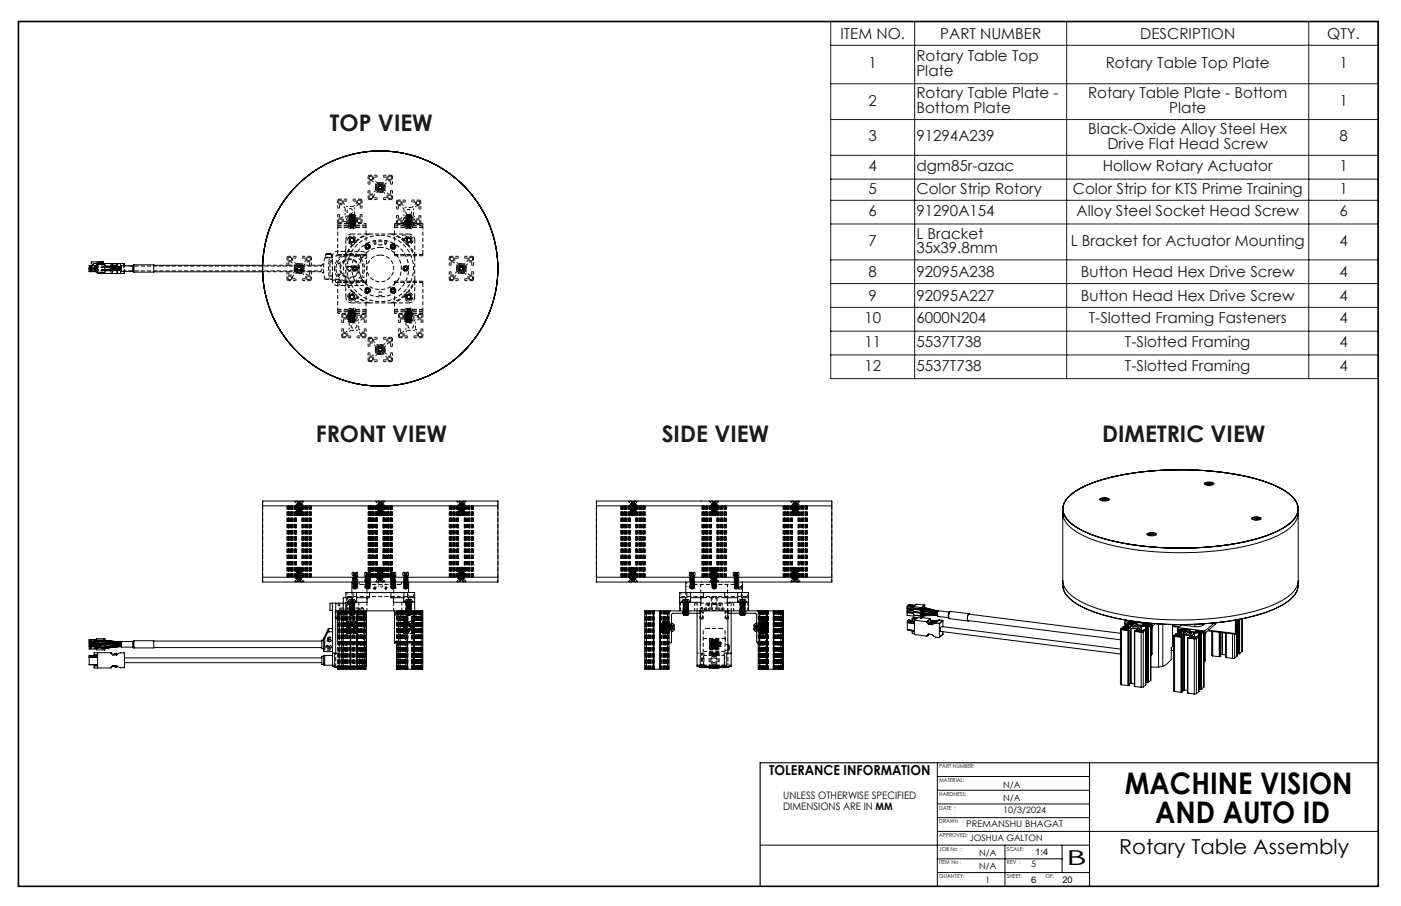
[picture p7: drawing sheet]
<svg xmlns="http://www.w3.org/2000/svg" width="432mm" height="279mm" viewBox="0 0 432 279" stroke-linecap="round" stroke-linejoin="round" font-family="sans-serif">
<defs><g id="words">
<g font-size="9.2">
<text x="346.7" y="244.8">MACHINE VISION</text>
<text x="356" y="253.9">AND AUTO ID</text>
</g>
<g font-size="7.1" fill="#191924">
<text x="101.7" y="40.3">TOP VIEW</text>
<text x="97.3" y="136.4">FRONT VIEW</text>
<text x="204" y="136.4">SIDE VIEW</text>
<text x="339.7" y="136.4">DIMETRIC VIEW</text>
</g>
<g font-size="6.3">
<text x="345" y="263.3">Rotary Table Assembly</text>
<text x="328.7" y="266.8">B</text>
</g>
<g font-size="4.7" fill="#191924">
<text x="259" y="12">ITEM NO.</text>
<text x="289.8" y="12">PART NUMBER</text>
<text x="351.4" y="12">DESCRIPTION</text>
<text x="409" y="12">QTY.</text>
<text x="267.7" y="21.1">1</text>
<text x="282.4" y="18.9">Rotary Table Top</text>
<text x="282.4" y="23.4">Plate</text>
<text x="340.8" y="21.1">Rotary Table Top Plate</text>
<text x="412.8" y="21.1">1</text>
<text x="267.7" y="32.6">2</text>
<text x="282.4" y="30.3">Rotary Table Plate -</text>
<text x="282.4" y="34.8">Bottom Plate</text>
<text x="335.3" y="30.3">Rotary Table Plate - Bottom</text>
<text x="360.3" y="34.8">Plate</text>
<text x="412.8" y="32.6">1</text>
<text x="335.4" y="41.4">Black-Oxide Alloy Steel Hex</text>
<text x="267.7" y="43.6">3</text>
<text x="282.4" y="43.6">91294A239</text>
<text x="341.3" y="45.9">Drive Flat Head Screw</text>
<text x="412.8" y="43.6">8</text>
<text x="267.7" y="52.8">4</text>
<text x="282.4" y="52.8">dgm85r-azac</text>
<text x="339.9" y="52.8">Hollow Rotary Actuator</text>
<text x="412.8" y="52.8">1</text>
<text x="267.7" y="59.7">5</text>
<text x="282.4" y="59.7">Color Strip Rotory</text>
<text x="330.6" y="59.7">Color Strip for KTS Prime Training</text>
<text x="412.8" y="59.7">1</text>
<text x="267.7" y="66.7">6</text>
<text x="282.4" y="66.7">91290A154</text>
<text x="331.8" y="66.7">Alloy Steel Socket Head Screw</text>
<text x="412.8" y="66.7">6</text>
<text x="267.7" y="75.8">7</text>
<text x="282.4" y="73.6">L Bracket</text>
<text x="330" y="75.8">L Bracket for Actuator Mounting</text>
<text x="412.8" y="75.8">4</text>
<text x="282.4" y="78.1">35x39.8mm</text>
<text x="267.7" y="85.5">8</text>
<text x="282.4" y="85.5">92095A238</text>
<text x="333.1" y="85.5">Button Head Hex Drive Screw</text>
<text x="412.8" y="85.5">4</text>
<text x="267.7" y="92.8">9</text>
<text x="282.4" y="92.8">92095A227</text>
<text x="333.1" y="92.8">Button Head Hex Drive Screw</text>
<text x="412.8" y="92.8">4</text>
<text x="266.4" y="99.7">10</text>
<text x="282.4" y="99.7">6000N204</text>
<text x="335.6" y="99.7">T-Slotted Framing Fasteners</text>
<text x="412.8" y="99.7">4</text>
<text x="266.4" y="107">11</text>
<text x="282.4" y="107">5537T738</text>
<text x="346.7" y="107">T-Slotted Framing</text>
<text x="412.8" y="107">4</text>
<text x="266.4" y="114.3">12</text>
<text x="282.4" y="114.3">5537T738</text>
<text x="346.7" y="114.3">T-Slotted Framing</text>
<text x="412.8" y="114.3">4</text>
</g>
<text font-size="4.2" x="237.1" y="239.1">TOLERANCE INFORMATION</text>
<g font-size="3.2">
<text x="241.4" y="246.5">UNLESS OTHERWISE SPECIFIED</text>
<text x="241.4" y="249.7">DIMENSIONS ARE IN MM</text>
</g>
<g font-size="2.8">
<text x="297.8" y="255.2">PREMANSHU BHAGAT</text>
<text x="319.1" y="263.7">1:4</text>
<text x="317.8" y="272.3">6</text>
<text x="327.4" y="272.3">20</text>
</g>
<g font-size="2.7">
<text x="309.2" y="243.1">N/A</text>
<text x="309.2" y="246.9">N/A</text>
<text x="309.2" y="250.6">10/3/2024</text>
<text x="298.8" y="259.2">JOSHUA GALTON</text>
<text x="301.8" y="263.8">N/A</text>
<text x="301.8" y="268">N/A</text>
<text x="317.8" y="267.5">5</text>
<text x="303.7" y="272.3">1</text>
</g>
<g font-size="1.7">
<text x="289.5" y="237">PART NUMBER:</text>
<text x="289.5" y="245.4">HARDNESS:</text>
<text x="289.5" y="241.2">MATERIAL:</text>
<text x="289.5" y="249.7">DATE :</text>
<text x="289.5" y="253.9">DRAWN</text>
<text x="296.7" y="253.9">:</text>
<text x="289.5" y="258.1">APPROVED:</text>
<text x="289.5" y="262.4">JOB No :</text>
<text x="310.3" y="262.4">SCALE:</text>
<text x="289.5" y="266.6">ITEM No :</text>
<text x="310.3" y="266.6">REV :</text>
<text x="289.5" y="270.8">QUANTITY:</text>
<text x="310.3" y="270.8">SHEET:</text>
<text x="322.3" y="270.8">OF:</text>
</g>
</g></defs>
<g fill="none" stroke="#000" stroke-width=".31">
<path d="M116.6 57.9l.4 .4M116.8 57.4l-.2 .5M117.4 57.3l.4 .4M117.4 57.3l-.6 .1M117.6 58.2l-.6 .1M117.8 57.7l-.2 .5M27.5 82.7h2.2M27.5 83.6h2.2M27.5 82.9h2.2M29 82.7v.2M29 82.8h.7M29.7 84l2.4 .1"/>
<path d="M29.7 81.6h2.4v-.2h.2v2.8h-.2v-.2h-2.4zM29.7 81.9h-2.2v1.9h2.2M30.1 84.1v.2h6.1M30.4 81.3v.3M30.4 81.3h5.8M31.4 80.8l-1.4 .1-.1 .7M31.4 80.8l.4-.2v.5l-1.4 .2M31.4 80.8l-3.3 .1v.3l.4 .4h.4l-.1-.4h1.2M32.3 82.5l5.1 .3M32.3 82.3l5.1 .4M34.2 81.3v.8M34.2 82.6v.5"/>
<path d="M34.2 83.5v.8M34.2 81.8h1.7M34.6 82.3h2.8M34.7 81.3v.5M34.7 83.5v.8M34.8 81.8v.3M34.8 82.7v.4M34.9 81.8v.3h1M34.9 82.7v.4l1-.1M35.1 82.1h.1M35.1 82.7v.3M35.3 82.1h.1"/>
<path d="M35.3 82.7v.3M35.5 82.1h.1M35.5 82.7v.3M35.7 83h.1M35.7 81.8v.3M35.7 82.7v.3M35.9 83h.1M35.9 81.8h.1M35.9 81.8v.3M35.9 82.7v.3M36 81.3v.8M36 83.4v.9"/>
<path d="M36.2 84.3h.9M36.2 81.3h.9M36.2 81.3v.8M36.2 82.8v.2M36.2 83.4v.9M37.1 84.3h1.1M37.1 81.3h1.1M37.1 81.3v.8M37.1 82.8v.2M37.1 83.4v.9M37.4 83l-5.1 .1M37.4 82.1h-5.1l5.1 .4"/>
<path d="M37.4 83.4l-5.1 .1M37.4 83.2l-5.1 .1M38.2 81.3l.1 .7M38.2 81.3v.7M38.2 83.7v.6M38.3 83.7l-.1 .6M41 83.7l.1 .1M41 82h-3.6v1.7h3.6M41 82v1.7M41.1 83.8l.1 .1M41.1 81.8l-.1 .2M41.1 81.8v2"/>
<path d="M41.2 81.7l-.1 .1M41.2 81.7h6.2v2.2h-6.2M41.2 81.7v2.2M47.4 81.8h33.6M47.4 83.8h33.6M91.6 82.9l.4 .5M91.8 82.4l-.2 .5M92.4 82.3l.3 .4M92.4 82.3l-.6 .1M92.6 83.3l-.6 .1M92.7 82.7l-.1 .6M141.6 82.9l.4 .5"/>
<path d="M141.8 82.4l-.2 .5M142.4 82.3l.4 .4M142.4 82.3l-.6 .1M142.6 83.3l-.6 .1M142.8 82.7l-.2 .6M116.6 107.9l.4 .4M116.8 107.4l-.2 .5M117.4 107.3l.4 .4M117.4 107.3l-.6 .1M117.6 108.2l-.6 .1M117.8 107.7l-.2 .5M80.9 154.5h72.6v25h-72.6z"/>
<path d="M80.9 156h72.5M183.8 154.5h72.6v25h-72.6zM183.8 156h72.5M327.6 157v23.5a7.4 7.4 0 0 0 4.3 5.8 53.6 53.6 0 0 0 21.7 5.8 93.6 93.6 0 0 0 36.4-3.2 18.6 18.6 0 0 0 9.2-5.7l.6-1.2 .3-1.5v-23.5M327.6 158.4a7 7 0 0 0 3.9 5.4 48.1 48.1 0 0 0 19.5 5.9 95.8 95.8 0 0 0 38.3-2.7 21 21 0 0 0 9.7-5.6l.9-1.8 .2-1.2M329.1 153.4a29.5 29.5 0 0 1 14.8-6.6 98.2 98.2 0 0 1 44.8 1.3 20.3 20.3 0 0 1 10.5 6.2 4.8 4.8 0 0 1-.9 6.5 32.6 32.6 0 0 1-15.3 6.4 94.8 94.8 0 0 1-45.9-2.1 17.2 17.2 0 0 1-8.8-5.8 4.7 4.7 0 0 1 .8-5.9zM329.2 153.4a25.1 25.1 0 0 1 11.9-5.8 96.8 96.8 0 0 1 47.6 .6 19.7 19.7 0 0 1 10.5 6.1 4.9 4.9 0 0 1-1.6 7 38.1 38.1 0 0 1-17.8 6.5 97.2 97.2 0 0 1-41.5-2.2 18.7 18.7 0 0 1-10-6.3 4.6 4.6 0 0 1 .9-5.9zM329.5 153.1a29.3 29.3 0 0 1 13.8-6.1 96.8 96.8 0 0 1 46.1 1.4 18.2 18.2 0 0 1 10 6.2 4.8 4.8 0 0 1-1.5 6.5 34.5 34.5 0 0 1-15.8 6.3 97.9 97.9 0 0 1-43.2-1.7 19.9 19.9 0 0 1-10.4-6.1 4.7 4.7 0 0 1 1-6.5zM339.1 153.8l.2-.1a2.46 2.46 0 0 1 2.6 .3 2.6 2.6 0 0 1-3 .1zM339.5 153.8l.2-.1a1.72 1.72 0 0 1 1.9 .4l-.4 .2a1.63 1.63 0 0 1-1.8-.4zM339.9 154l.4 .2 .7-.2M339.9 154l.1 .1"/>
<path d="M340.3 153.8h.5M340.3 153.8l-.4 .2M340.3 153.8v.4M340.8 153.8l.2 .2M340.8 153.8v.4M341 154v.1M371.3 148.9a2.75 2.75 0 0 1 2.9 .3 2.46 2.46 0 0 1-3-.1zM371.7 149l.2-.1a1.61 1.61 0 0 1 1.9 .3l-.6 .3a1.23 1.23 0 0 1-1.6-.4zM372.1 149.1l.5 .3 .6-.2M372.1 149.1l.1 .2M372.5 149h.6M372.5 149l-.4 .1"/>
<path d="M372.5 149v.3M373.1 149l.1 .2M373.1 149v.3M373.2 149.2v.1M385.8 159.8a2.51 2.51 0 0 1 2.9 .1 2.6 2.6 0 0 1-3 0zM386.1 159.8l.3-.2a1.72 1.72 0 0 1 1.9 .4l-.3 .2a1.57 1.57 0 0 1-1.9-.4zM386.6 159.9l.4 .2 .8-.2M386.6 159.9l.2 .1M387 159.7h.6M387 159.7l-.4 .2M387 159.7v.4M387.6 159.7l.2 .2"/>
<path d="M387.6 159.7v.4M387.8 159.9l-.1 .1M80.9 178h72.5M108.4 179.5v3.2M125.9 179.5v3.2M183.8 178h72.5M211.3 179.5v3.2M228.8 179.5v3.2M327.6 179.1a7.5 7.5 0 0 0 4.3 5.7 53.9 53.9 0 0 0 21.7 5.9 93.6 93.6 0 0 0 36.3-3.2 17 17 0 0 0 9.6-6.3l.6-2.1M353.6 164.5a2.68 2.68 0 0 1 2.9 .3 2.62 2.62 0 0 1-3 0zM354 164.6l.5-.2a1.35 1.35 0 0 1 1.6 .4l-.6 .3a1.35 1.35 0 0 1-1.6-.4zM354.4 164.7l.3 .2 .9-.1"/>
<path d="M354.4 164.7l.1 .2M354.8 164.6h.6M354.8 164.6l-.4 .1M354.8 164.6v.3M355.4 164.6l.2 .2M355.4 164.6v.3M355.6 164.8l-.1 .1M27.5 197.4h2.2M27.5 198.9h2.2M27.5 198.5h2.2M29.7 197.4v.2M29.7 197.7v.9"/>
<path d="M29.7 198.6v.1M29.7 198.7v.1M29.7 199.7v.1M29.7 197.6v.1M29.7 197.7h.1M29.7 197.6h.1M29.7 197.6h2.4M29.7 199.8h2.4M29.7 197.7h2.4M29.7 199.7h2.4M29.7 197.4v-.4h2.6v3.4h-2.6v-.6M29.7 197.4h2.4"/>
<path d="M29.7 198.6h2.4M29.7 198.7h2.4M29.7 198.8h2.4M29.7 198.7h.1M29.7 198.8v.9M29.7 197.2h-2.2v.9h2.2M29.7 198.3h-2.2v.8h2.2M29.7 199.3h-2.2v.9h2.2M32.1 197.8l-4.6 .1M32.1 197v3.4M32.3 197.5l5.1 .7h-.4M32.3 199.5l5.1-.7z"/>
<path d="M32.3 197.5l5.1 .5M32.3 198.5h4.5zM32.5 198.9h-.2h4.6h-1.5M35.4 199.5h.1M37 198h.4M37 199.4l-4.7 .5M37.4 198.6l-5.1-.7 5.1 .7M37.4 199.2l-5.1 .7M37.4 199.4l-4.2 .4M41 199.6l.1 .1M41 197.8h-3.6v1.8h3.6M41 197.8v1.8"/>
<path d="M41.1 199.7l.1 .1M41.1 197.7l-.1 .1M41.1 197.7v2M41.2 197.6l-.1 .1M41.2 197.6h6.2v2.2h-6.2M41.2 197.6v2.2M47.4 197.7h51.8M47.4 199.7h51.8M99.7 196.9h.4M99.7 197.4v2.6M99.7 197.4h-.5v2.6h.5M99.7 196.9v.5"/>
<path d="M100.1 196.9v4M101.1 194.8h1.4M101.1 194.8l-1 2.1M101.4 193.8l-.3 1M101.4 193.8l-1.7 3.1M101.4 193.8h1.1M102.4 188.4h.1M102.4 186h1.1M102.4 186h-.7v2.2h.7M102.4 186l.1 19.2M103.5 186h3.1M103.5 186v15.4"/>
<path d="M104.1 197.9v.4h1.2M104.1 188.9v9M104.1 188.9h1.2M104.1 197.9h1.2M105.3 188.4h2.6M105.3 188.4h-1.2v.5M105.3 188.4v18M107.1 185.6l.1-.2a1.78 1.78 0 0 1 2.4-.1l.1 .3M107.1 185.6h2.6M107.1 185.6v.1M107.9 188.4h.2M107.9 188.4v18"/>
<path d="M108.1 188.4h.1M108.1 188.4v18M108.1 188.4h1.9M108.4 184.3h-2.6v22.1M108.4 184.3v.6M108.4 185.7h-1.8v2.7M108.4 185.7v2.7M108.8 182.7v1.6h-.4M108.8 182.7h1.1M108.8 182.7h-2.2v1.6M109.7 185.6v.1M109.9 182.7h4"/>
<path d="M109.9 182.7v1.6M109.9 184.3h3.2M109.9 184.3v1.4M110 188.4h.1M110 188.4v18M110.1 188.4h.1M110.2 188.4h2.1M110.2 188.4v18M112.3 188.4h.5M112.3 188.4v18M112.8 188.4v18h-.5M112.8 188.4h10"/>
<path d="M113 188.4v16.7M113.1 184.3v1.4h-4.7M113.9 182.7v1.6h-.8M113.9 182.7h6.6M120.5 182.7h4M120.5 182.7v1.6h.7M121.2 184.3h3.2M121.2 184.3v1.4h4.7M121.6 188.4v.5M121.6 197.9v.4h1.2M121.6 188.9v9M121.6 188.9h1.2"/>
<path d="M121.6 197.9h1.2M122.2 198.3v8.1h.5M122.7 198.3v8.1M122.8 188.4h.5M122.8 188.4v18M123.3 188.4h2.1M123.3 188.4v18M124.4 184.3v1.4M124.5 182.7l-.1 1.6M124.5 182.7h1.1M124.6 185.6l.1-.2a1.78 1.78 0 0 1 2.4-.1l.1 .3M124.6 185.6h2.6"/>
<path d="M124.6 185.6v.1M125.4 188.4h.2M125.4 188.4v18M125.6 188.4h.1M125.6 188.4v18M125.6 182.7v1.6h.3M125.6 182.7h2.2v5.7M125.6 188.4h1.9M125.9 185.7h1.9M125.9 184.3h1.9M125.9 184.3v.6M125.9 185.7v2.7"/>
<path d="M127.2 185.6v.1M127.5 188.4h.1M127.5 188.4v18M127.6 188.4h.1M127.6 188.4v18M127.7 188.4h2.1M127.7 188.4v18M129.8 188.4h.5v18h-.5M129.8 188.4v18M199.2 188.4h-.5v18h.5M199.2 188.4h2.1M199.2 188.4v18"/>
<path d="M201.3 188.4h.2M201.3 188.4v18M201.5 188.4h.1M201.5 188.4v18M201.5 188.4h1.9M203.4 188.4h.1M203.4 188.4v18M203.4 188.4h.2M203.6 188.4h2.1M203.6 188.4v18M205.7 188.4h.5v18h-.5M205.7 188.4v18"/>
<path d="M207 194.8h.1M207 192.2h.1M207.1 192.2l.2 .1a1.71 1.71 0 0 1 .1 2.4l-.3 .1M207.1 192.2v2.6M209.5 185.7h1.8M209.5 184.3h1.8M210 185.6l.1-.2a1.71 1.71 0 0 1 2.3-.2l.3 .4M210 185.6h2.7M210 185.6v.1M210.6 189.2h.1M210.6 189.4v.1M210.6 189.2l.1 .1"/>
<path d="M210.6 189.5l.1 .1M210.7 189.7h1.2M210.7 189.1l-.1 .1M210.7 189.3l-.1 .1M210.7 189.3h.1M210.7 189.6v.1M210.7 189.6h.1M211.3 184.3v.6M211.3 185.7v2.7M211.5 189.1l-.9 .1M211.7 182.7v1.6h-.4M211.7 182.7h1.1"/>
<path d="M211.7 182.7h-2.2v5.7M211.8 189.7h.1M211.9 189.5l.2 .1M211.9 189.2l.2 .1M211.9 189.5l-1.2 .1M211.9 189.2l-1.2 .1M211.9 189.7h-.1M211.9 189.4l-1.2 .2M211.9 189.7h.1M211.9 189.2h.1M211.9 189.4v.1M212 189.1l-1.4 .1"/>
<path d="M212.1 189.1l-.2 .1M212.1 189.4h-.2M212.1 189.3l-1.5 .1M212.1 189.6l-1.4 .1M212.1 189.6l-.3 .1M212.1 189.4l-1.5 .1M212.1 189.3v.1M212.7 185.6v.1M212.8 182.7h4M212.8 184.3h.1M212.8 182.7v3M212.8 184.3h3.2"/>
<path d="M214.8 189.1v16M215.8 189.1h-8.4l-.4 .2v8.6a.39 .39 0 0 1-.4 .4 .39 .39 0 0 1-.4-.4M215.8 188.4a.37 .37 0 0 1 .3 .4 .37 .37 0 0 1-.3 .3M215.8 188.4h.1M215.8 189.1v16M216 184.3v1.4h-4.7M216.8 182.7v1.6h-.8M216.8 182.7h6.6M223.4 182.7h4M223.4 182.7v1.6h.8M224.2 184.3h3.1M224.2 184.3v1.4h4.6"/>
<path d="M224.3 188.4h.1M224.3 189.1v12.3M224.4 188.4a.37 .37 0 0 0-.4 .4 .37 .37 0 0 0 .4 .3l8.7 .2 .1 8.6a.37 .37 0 0 0 .4 .4 .37 .37 0 0 0 .4-.4v-9.1l-.4-.4h-27l-.4 .5M225.4 189.1v16.2M227.3 184.3v1.4M227.4 182.7l-.1 1.6M227.4 182.7h1.1M227.5 185.6l.1-.1a1.62 1.62 0 0 1 2.3-.3l.3 .4M227.5 185.6h2.7M227.5 185.6v.1M228.1 189.2l.1 .1M228.1 189.5l.1 .1"/>
<path d="M228.1 189.2h.1M228.1 189.4v.1M228.2 189.7h1.2M228.2 189.1l-.1 .1M228.2 189.3l-.1 .1M228.2 189.3h.1M228.2 189.6v.1M228.2 189.6h.1M228.5 182.7v1.6h.3M228.5 182.7h2.2v5.7M228.6 181.2v.2M228.6 181.1l.1 .6z"/>
<path d="M228.8 185.7h1.9M228.8 184.3h1.9M228.8 184.3v.6M228.8 185.7v2.7M229 189.1l-.9 .1M229.3 189.7h.1M229.4 189.5l.2 .1M229.4 189.2l.2 .1M229.4 189.5l-1.2 .1M229.4 189.2l-1.2 .1M229.4 189.7h-.1M229.4 189.4l-1.2 .2"/>
<path d="M229.4 189.7h.1M229.4 189.2h.1M229.4 189.4v.1M229.5 189.1l-1.4 .1M229.6 189.1l-.2 .1M229.6 189.4h-.2M229.6 189.3l-1.5 .1M229.6 189.6l-1.4 .1M229.6 189.6l-.3 .1M229.6 189.4l-1.5 .1M229.6 189.3v.1M230.2 185.6v.1"/>
<path d="M233.1 192.2l-.2 .1a1.71 1.71 0 0 0-.1 2.4l.3 .1M233.1 192.2v2.6M233.1 194.8h.1M233.1 192.2h.1M233.7 188.4h.5M233.7 198.3v8.1h.5M233.7 188.4h.1M234.2 188.4h2.1M234.2 188.4v18M236.3 188.4h.1M236.3 188.4v18M236.4 188.4h.1"/>
<path d="M236.4 188.4v18M236.5 188.4h1.9M236.5 188.4v18M238.4 188.4h.1M238.4 188.4v18M238.5 188.4h2.2M238.5 188.4v18M240.7 188.4h.5M240.7 188.4v18M241.2 188.4h.3v18h-.3M241.2 188.4v18M279.6 187.1l2 .3"/>
<path d="M279.6 187.6l2 .3M279.6 187.1v.5M279.6 188.1v.5M279.6 188.9v.9l2 .2M279.6 187.6l2 .4M279.6 188.1l2 .3M279.6 188.6l2 .2M279.6 188.6l2 .3M279.6 188.9l2 .3M279.6 191.9v.2M279.6 194.2l2.2 .3h-.5M279.6 186.9l2 .2"/>
<path d="M279.6 186.9v.2M279.6 186.9l.3-.2 1.8 .2M279.6 187.9l2 .2M279.6 187.9v.2M279.6 192.1v2.1M279.6 191.9l2.2 .3M279.6 192.1l2.2 .2M279.6 194.2l2.2 .3M279.8 191.5l-.2 .4M279.8 191.5l2 .3M279.8 191.5h.1M279.8 191.5l2 .2"/>
<path d="M279.8 187.7l-.2 .2M279.8 188.7l-.2 .2M279.9 186.6l.3-.2 1.9 .2M279.9 186.6l1.9 .3M279.9 186.6v.1M280 191.2h.1M280 191.2l1.1 .2M280 191.2l-.2 .3M281.1 190.9l1.1 .1-.4 .3M281.1 190.9v.6h.7M281.1 194.7v.6l.7 .1M281.1 194.7l.7 .1"/>
<path d="M281.3 194.5h.1M281.3 190.6l1.1 .2zM281.4 194.5l-.3 .2M281.6 187.5v.1M281.6 187.6v.1M281.6 187.8v.1M281.6 187.6h.1M281.6 188.6v.1M281.6 188.7v.1M281.6 188.7h.1M281.6 189.6v.1M281.6 187.6l2.1 .3"/>
<path d="M281.6 187.7l2.1 .3M281.6 187.9l2.1 .3M281.6 188.7l2.1 .2M281.6 188.8l2.1 .3M281.6 189.7l2.1 .3M281.6 187.1l2.1 .3M281.6 187.5l2.1 .3M281.6 187.1v.4M281.6 187.7v.1M281.6 187.9v.7M281.6 188.8v.8M281.6 189.7v.6l2.1 .3"/>
<path d="M281.6 188.6l2.1 .2M281.6 188.7l2.1 .3M281.6 189.6l2.1 .3M281.8 191.3v4.4l3.9 .5M281.8 191.3l3.9 .4M282.4 190.8h.1M282.8 190.5h-1.2l-.5 .4M283.7 187.4l.3 .1M283.7 187.4v3.3h.3M284 187.5v3.2M284.2 188l4.7 1.2M284.2 187.6l4.8 1.2z"/>
<path d="M284.2 189.6l4.7-.2zM284.2 187.5h.1M284.2 188.5h.1M284.2 188.9h.1M284.2 189.5h.1M284.2 187.5l.3-.3v.5M284.2 188.9l.3 .2M284.2 190.5l2.6 .3M284.3 189.9l.2 .2M284.4 188l.1 .1M284.5 189.3l4.4 .1h-1.3M284.5 188.1h.1"/>
<path d="M284.5 188.2v.9M284.5 189.2v.3M284.5 189.9v.2M284.5 189.2l-.3 .3v.8l.3-.2M284.5 188.2l-.3 .3v.8l.3-.2M284.5 188.2l-.3 .3M284.5 187.6l4.5 1.2M284.5 187.3l4.6 1.2-4.6-1.2M284.5 189.2l3.1 .2M284.5 188.6l4.1 .6M284.5 187.2h.1M284.5 188.2h.1"/>
<path d="M284.5 188.2l1.4 .2-1.4-.1M284.5 187.2v.5M284.5 188.2v.8l.3-.3M284.6 189.9h-.1M284.6 188.1l-.1 .1M284.7 188.7h.1M284.8 187.7h.1M284.8 187.4v-.5l-.6 .6v.8l.3-.2M284.8 189.3v-.4l-.6 .6M284.8 188.2v.1M284.8 188.7h.1M284.9 189.9l-.9 .8"/>
<path d="M284.9 187.7v.1M284.9 188.2v.1M284.9 188.7l.1 .3M284.9 189h.1M285 186.5l-2.6-.2-.8 .8M285 186.5l-1 1M285 186.5v.9M285 189v.3M285.7 196.2l.4-.7 1.2 .2 1.1 .8h1.1M285.7 191.7v.2M285.7 191.9l.4 .6M286 191.6l-.3 .3"/>
<path d="M286 191.6l.5 .6M286 191.5l.6-.5 .5 .6M286 191.5v.1M286 195.7v.2l.3-.3-.6 .6M286 191.5l.6 .6M286.5 192.2l-.4 .3M286.5 192.2h1.2M286.6 192.1h.1M286.8 190.8l-1.1 .9M286.8 190.8v.2M286.8 191l-.1 .1M286.8 191l.4 .6"/>
<path d="M286.8 191.9v.1M286.8 192l-.1 .1M286.8 191.9h.2M287 191.9l-.2 .1M287.1 191.6l-.5 .5M287.1 191.6h.1M287.2 191.9h-.2M287.2 191.8h.2M287.2 191.8v.1M287.2 191.6h.1M287.3 191.6h-.1M287.4 191.8l-.2 .1"/>
<path d="M287.4 191.8h.2M287.4 191.8h.1M287.4 191.6l-.2 .2M287.4 191.6l-.6 .3M287.5 191.9l-.8 .2M287.5 191.9h.1M287.6 191.8l-.1 .1M287.6 191.8h.1M287.6 191.8h-.2M287.6 191.7h.1M287.6 191.7v.1M287.6 191.9l.1 .1"/>
<path d="M287.7 191.5l-.5 .1M287.7 191.8l.1 .1M287.7 191.7l.1 .1M287.7 192v.2M287.7 191.8l-.1 .1M287.7 191.5h-.1M287.7 191.5h.1M287.7 191.5l-.3 .3M287.8 191.9l-.1 .1M287.8 191.8v.1M288 191.4h.1M288 191.4l.1 .1"/>
<path d="M288 191.4l-.3 .3M288.1 191.5h.1M288.1 191.5l-.3 .3M288.1 191.4l.1 .1M288.1 191.4l-.5 .3M288.1 191.4v.1M288.2 191.7h.2M288.2 191.5l-.5 .7M288.4 192.2h-.6l-.5 .5-1.2-.2M288.4 192.2l1 .1M288.7 188.8h.1M288.9 189.8l-4.7 .1"/>
<path d="M289.1 188.5l3.5 .3-.3 .7 .1 1-3.3-.4a1.53 1.53 0 0 1 0-1.6zM289.4 192.3l.1 .1M289.5 191.2l-.8 .2-1.1 1M289.5 192.4v4.1M289.5 191.2l1 .1M289.5 191.2l-1.1 1M290.5 191.3l.1 .2M290.5 191.3l-1.1 1M290.6 195.5l-1.1 1.1M290.6 191.5l-1.1 .9M290.6 191.5v1.8M290.6 194.8v.7"/>
<path d="M290.6 195.5l-1.1 1M292.7 190.8l5.7 .7M292.9 188.6a1.59 1.59 0 0 0-.2 2.2M292.9 188.6a1.82 1.82 0 0 0-.2 2.2M292.9 188.6l5.8 .7M298.8 189.4l-.1-.1a1.71 1.71 0 0 0-.3 2.2l.2-.1M327.6 180.5a7.5 7.5 0 0 0 4.3 5.7 53.9 53.9 0 0 0 21.7 5.9 94.5 94.5 0 0 0 36.3-3.2 17.3 17.3 0 0 0 9.6-6.3l.6-2.1M345.3 194.1v17l.4 .1M345.3 195.3l-46.6-5.9a1.53 1.53 0 0 0-.3 2l46.9 5.9M345.7 194.2l1.9 .3M345.7 194.2v17M345.7 194v.1"/>
<path d="M345.9 193.8h.1M345.9 193.8l-.2 .2M345.9 193.8v.3M346 193.8l.9 .1M346 193.8v.3M346.4 193.6l.2-.2-.5-.1-.8 .7 .4 .2M346.4 193.6l.5 .2M346.4 193.6v.1M346.6 192.2v1.5M346.6 192.2h.7M346.8 191.5l-.2 .7M346.8 191.5l8.2 1"/>
<path d="M346.9 193.9h.1M346.9 193.9v.1M346.9 193.8h.1M346.9 192.7h.1M346.9 192.7v1.1M346.9 193.9l-.3 .3-.9-.2M347 192.7h.3M347 192.7v1.1M347 194.1l.9 .2M347 194.1v.1M347.1 191.2l-.3 .3M347.2 194l-.2 .1"/>
<path d="M347.2 194v.2M347.2 194h.1M347.3 192.7v1M347.4 192.7h-.1M347.4 192.7v1M347.6 194.5h.2M347.6 194.5v16.9M347.7 192.3h.1M347.7 192.4h.2M347.7 192.4l-.3 .3M347.7 192.4v1.2M347.8 194.5v16.9"/>
<path d="M347.9 192.4v1.2M347.9 192.4l.4 .1M347.9 192.1v.2M347.9 194.3v17M347.9 192.1l-.2 .2M347.9 194.3l-.1 .2M348.3 192l-.4 .1M348.3 192l.6 .1M348.3 192v.4M348.3 192.5h.1M348.3 192.5v1M348.4 192.5l.6 .4"/>
<path d="M348.4 192.5v1M348.5 193.8h.1M348.5 193.8l-1.3 .2M348.5 193.8v16.9M348.6 193.8l1.8 .2M348.6 193.8v16.9M348.9 192.1l-.2 .3-1-.1M348.9 192.1v.1M349 192.4h.1M349 193l-.7 .6-1.3 .2M349 193h.1M349 192.9v.1"/>
<path d="M349 192.4l.6 .5 1.8 .2 1.4-.2 .2-.2M349.1 193.4l.2-.1a1.39 1.39 0 0 1 1.6 .2l-.3 .1a1.2 1.2 0 0 1-1.5-.2zM349.1 192.2l-.1 .2M349.1 192.2v.3M349.3 192.2h-.2M349.3 192.2l.8 .1M349.3 192.2v.5M349.6 194.7l.1 17M349.7 194.7l2 .3M349.7 194.7v17M350.1 192.3v.6M350.2 192.3h-.1"/>
<path d="M350.2 192.3v.6M350.3 192.2l-2.4-.3-1 .8M350.3 192.2v.8M350.3 192.2l-.1 .1M350.3 192.6l1.8 .2M350.4 194h.1M350.4 194v.6M350.4 194l.6 .5M351 194.5l-.2 .2-1-.1-.1 .1M351 194.5h.1M351 193.9h.1M351 193.9l.6 .5 .6 .1 .4-.4 .5 .1"/>
<path d="M351 194.7v.1M351.4 194.5l-.4 .2M351.4 194.5v.3M351.5 194.5h-.1M351.5 194.5l.8 .1M351.5 194.5v.3M351.7 193.3h.1M351.7 193.3l-.7 .6M351.7 193.3v1.1M351.7 195v16.9M351.8 193.3v1.1M352.1 192.5v.5"/>
<path d="M352.2 192.6l.2-.2 2.2 .3-.7 .8M352.2 192.6l.8 .1M352.2 192.6v.4M352.3 194.6l-.3 .3-1-.2M352.3 194.6v.1M352.4 194.9l-.7 .1M352.4 194.9v16.9M353 192.7v.1M353 193.1h.1M353 193.1l-1.2 .2M353 193.1v1.1M353.1 194.2l-.7 .7"/>
<path d="M353.2 193h.1M353.1 192.9v.1M353.1 193.1v18.1M353.1 193.1h.5M353.4 193.5h.1M353.4 193.5v17M353.4 192.7l-.3 .2M353.4 192.7v.3M353.4 193.5h.4M353.5 192.7h-.1M353.5 192.7h.7M353.5 192.7v.3"/>
<path d="M353.6 193.1l-.2 .4M353.6 193.1v.2M353.8 193.5h.1M353.8 193.5v17M353.9 193.5v17M354.2 192.7l.2 .1-.3 .3-.9-.1M354.2 192.7v.3M354.7 192.8l-.1 17M354.7 193.1l.1 .1M354.8 193.2v8.5M355 192.5l-.2 .7M355.3 192.3l-.3 .2"/>
<path d="M356.1 192.3l-.8 .7-.2 .5-.1 8.5-.2-.3M357.1 192.4v13.3M358.4 192.5v13M361 199.7v.9M361.4 192.6v6.8l-.4 .3v3.7l-1.3 1.3-1.3 .8M361.4 193.2l2 .2M361.4 192.9l2.2 .3M361.7 196.1l.3 .2M361.7 196.1v17l.3 .2M362 196.3l2 .2M362 196.3v17M362.1 196.1h.1"/>
<path d="M362.3 195.9l-.2 .2M362.3 195.9v.3M362.4 195.8l-.1 .1M362.4 195.8l.8 .1M362.4 195.8v.4M362.7 195.7l.3-.3h-.5l-.8 .7M362.7 195.7l.1 .1M362.7 195.7v.1M362.8 195.8h.5M363 193.4v2.4M363.2 193.6l-.2 .6 .7 .1M363.2 193.6l8.2 1"/>
<path d="M363.2 195.9l-.3 .4-.8-.2M363.2 195.9v.1M363.3 195.8h.1M363.3 194.7v.1M363.3 194.7v1.1M363.3 194.8h.3M363.3 192.6l5 .7M363.3 194.8v1M363.4 196.2l.9 .2M363.4 196.2h.1M363.5 196h.1M363.5 196l-.1 .2"/>
<path d="M363.5 196v.3M363.6 196v.3M363.6 194.8v1M363.8 194.8h-.2M363.8 194.8v1M364 196.5v17M364 194.3h.1M364.1 194.5l-.3 .3M364.1 194.5v1.2M364.2 196.5h-.2M364.2 196.5v17M364.2 192.7l-1 .9"/>
<path d="M364.2 194.5h-.1M364.2 194.5l.5 .1M364.2 194.5v1.2M364.3 194.1v.3M364.3 196.4v17M364.3 194.1l-.3 .2M364.3 196.4l-.1 .1M364.6 194.1h-.3M364.6 194.1h.7M364.6 194.1v.3M364.7 194.6h.1M364.7 194.6v1"/>
<path d="M364.8 194.6l.5 .4M364.8 194.6v.9M364.9 195.8h.1M364.9 195.8l-1.3 .2M364.9 195.8v17M365 195.8l1.7 .3M365 195.8v17M365.3 194.1h.1M365.3 194.1v.1M365.3 194.2l-.3 .3-1-.2M365.3 194.5l.6 .4 1.9 .3 1.4-.3 .1-.2M365.3 195l-.7 .7-1.3 .1"/>
<path d="M365.3 195h.1M365.3 194.5h.1M365.5 195.4l.2-.1a1.49 1.49 0 0 1 1.5 .2 1.24 1.24 0 0 1-1.7-.1zM365.5 194.3l-.2 .2M365.5 194.3v.3M365.7 194.3h-.2M365.7 194.3l.8 .1M365.7 194.3v.4M366 196.7l.1 17M366.1 196.8l2 .2M366.1 196.8v16.9M366.5 194.4v.6"/>
<path d="M366.6 194.3l-.1 .1M366.6 194.3v.7M366.7 194.2l-2.3-.3-1.1 .8M366.7 194.2l-.1 .1M366.7 194.2v.8M366.7 196.1h.1M366.7 196.1v.6M366.7 194.7l1.8 .2M366.8 196.1l.6 .4M366.8 196.1v.6M367.4 196.5l-1.3 .3M367.4 196.5h.1"/>
<path d="M367.4 196h.1M367.4 196l.7 .4M367.4 196.8h.1M367.7 196.5h.1M367.7 196.5l-.3 .3M367.7 196.5v.4M367.8 196.5l.9 .1M367.8 196.5v.4M368.1 195.4l-.7 .6M368.1 195.4v1M368.1 197v17M368.2 195.3l-.1 .1"/>
<path d="M368.2 195.3v1.2M368.3 192.5v.8M368.5 194.6h.1M368.5 194.6l.3-.1 1.9 .2 .3 .2M368.5 194.6v.5M368.5 194.6l.8 .1M368.7 196.6l-.3 .3-1-.1M368.7 196.6v.1M368.7 197h-.6M368.7 197v16.9M369.3 194.7v.1M369.4 195.2h.1"/>
<path d="M369.4 195.2l-1.2 .1M369.4 195.2v1M369.4 196.2h-.4l-.3 .3-.6-.1M369.4 196.2h.1M369.5 195h.1M369.5 195.2v18.1M369.5 195.2h.5M369.5 196.3l-.8 .7M369.7 195.5l.1 17M369.8 194.7v.4M369.8 194.7l-.3 .3M369.8 195.6h.3"/>
<path d="M369.8 195.6v16.9M369.9 194.7h-.1M369.9 194.7l.7 .1M369.9 194.7v.4M370 195.2l-.2 .4M370 195.2v.1M370.1 195.6v17M370.3 195.6h-.2M370.3 195.6v16.9M370.6 194.8l.1 .1-.3 .3-.9-.2M370.6 194.8v.2M370.7 192.9l-1 .3-1.4 .1"/>
<path d="M370.7 192.4v.5M371 194.9l-.7 .7M371 194.9v17M371.1 194.9l-.1 17M371.1 195.2h.1M371.2 195.2v8.6M371.3 192.4l-.6 .5M371.4 194.6l-.2 .6M372.6 194.3v.3l8.3 1M372.6 194.3l8.2 1.1M372.6 194.3h.1M373.5 194.7v7.4l.3 .2"/>
<path d="M373.8 194.7v7.6M374.2 192.1l-2.8 2.5M374.7 192.1l-.1 .3-3.1 2.9v8.4l-.2 .3-.1-.2M375.8 195v7.5M375.9 195v7.5M376.1 195v7.4M376.7 195.1v6.7M377.4 191.7l-1.1 .2M377.8 195.2l.1 7.6M377.9 195.3v7.5M379.9 195.5v7.5M380.5 195.6v7.4"/>
<path d="M380.8 191.2v4.2M381 191.2l-.1 4.4-.1-.2M381.3 191.1l-.1 11.2M381.5 191.1l.1 10.5M381.9 191v10.6M382.1 191v10.6M382.8 190.8v10.1M27.5 204.9l2.6 .1M27.5 202.5v.2M27.5 202.2v.3M27.5 202.7v2.2M27.5 204.9h2.6"/>
<path d="M27.5 202.7h2.6M27.5 202.5h2.6M27.5 202.2h2.6M30.1 202.2h-2.6M30.1 205.4h-1.1v.6h5.2M30.1 201.3v4.7M34.2 201.3l.5 .7h1.3l1-.7 1.3 .1v4.4l-1.4 .1-.9-.7h-1.3l-.5 .8M34.2 201.3h-5.2v.6h1.1M34.2 201.3l.7 .6M34.9 201.9l1-.4v.5M34.9 205.4v.1M35.9 205.2v.6l-1-.4"/>
<path d="M35.9 205.6l-.4 .1-.7-.3-.6 .6M35.9 201.6h-.4l-.6 .3M38.3 202.9h60.9M38.3 204.4h60.9M99.7 200v.9h.4M99.7 202.4v2.5M99.7 204.9v.2h.4M99.7 202.4h-.5v2.5h.5M100.1 202.1h-.4v.3M100.1 200.9h2.4M100.1 202.1v3M100.1 202.1h2.4"/>
<path d="M100.1 205.1h2.4M102.5 205.2v.3l.6 .1M102.5 205.2l.7 .2M102.5 201.4h1M103.1 205.6h2.2M103.1 205.6l.4 .3h1.8M103.2 201.4v4M103.5 201.4h1.1v3.9M104.1 205.9v.5h.5M104.6 205.3l-.1 .3-1.3-.2M104.6 206.4h.7M104.6 205.3l.7 .1"/>
<path d="M104.6 205.9v.5M105.3 206.4h.5M105.8 206.4h2.1M107.9 206.4h.2M108.1 206.4h.1M108.1 206.4h1.9M110 206.4h.1M110.1 206.4h.1M110.2 206.4h2.1M112.8 205.1h.2M113 205.1l-.2 .4M122.7 206.4h.1"/>
<path d="M122.8 206.4h.5M123.3 206.4h2.1M125.4 206.4h.2M125.6 206.4h.1M125.6 206.4h1.9M127.5 206.4h.1M127.6 206.4h.1M127.7 206.4h2.1M199.2 206.4h2.1M201.3 206.4h.2M201.5 206.4h.1M201.5 206.4h1.9"/>
<path d="M203.4 206.4h.1M203.4 206.4h.2M203.6 206.4h2.1M214.8 205.1v.4l.7 .1M214.8 205.1h1M215.5 205.6h9.2M215.5 205.6l.4 .3h8.4l.4-.3M215.8 205.1a24.5 24.5 0 0 0 7.4 .2M218.6 205.9h.1M218.6 205.9h3M219.6 205.9v.1M221.1 205.9v.1"/>
<path d="M221.6 205.9h.1M223.2 205.3l.1 .3h.7M224 201.4v4.2M224.3 201.4h1.1M224.3 201.4h-1.1v3.9M225.4 205.3v.2l-.7 .1M225.4 205.3l-1.4 .3M234.2 206.4h2.1M236.3 206.4h.1M236.4 206.4h.1M236.5 206.4h1.9M238.4 206.4h.1"/>
<path d="M238.5 206.4h2.2M240.7 206.4h.5M345.3 200.2l-55.1-7-.4 .9 .2 .6 55.3 7M345.7 211.2l1.9 .2M347.6 211.4h.2M347.9 211.3h.1M347.9 211.3l-.1 .1M348.5 210.7h.1M348.5 210.7l-.6 .1M348.6 210.7l1 .2M349.7 211.7l2 .2M352.4 211.8l-.7 .1"/>
<path d="M353.1 211.2h.1M353.1 210h.1M353.1 211.2l-.7 .6M353.1 210l.3 .1M353.4 210.5h.4M353.8 210.5h.1M354.6 209.8l-.7 .7M354.7 209.8h-.1M354.7 205.7h2.4M354.7 202h.2M354.7 201.7h.1M358.4 205.5l-1.3 .2"/>
<path d="M361 200.6h.1M361 200.6l.7 .1M362 213.3l2 .2M364.2 213.5h-.2M364.3 213.4h.1M364.3 213.4l-.1 .1M364.9 212.8h.1M364.9 212.8l-.6 .1M365 212.8l1 .1M366.1 213.7l2 .3M368.7 213.9l-.6 .1M369.5 213.3h.1"/>
<path d="M369.5 212.1h.1M369.5 213.3l-.8 .6M369.5 212.1l.2 .1M369.8 212.5l.3 .1M370.3 212.5l-.2 .1M371 211.9l-.7 .6M371.1 204h.2M371.1 203.8h.1M373.8 202.3l2 .2M375.9 202.5h-.1M376.1 202.4h.1M376.1 202.4l-.2 .1"/>
<path d="M376.7 201.8h.1M376.7 201.8l-.6 .1M376.7 201.8l1.1 .2M377.9 202.8l2 .2M380.5 203h-.6M381.2 202.3h.1M381.2 202.3l-.7 .7M381.3 201.2h.1M381.3 201.2h.2M381.6 201.6h.1M381.6 201.6h.3M382.1 201.6h-.2"/>
<path d="M382.8 200.9l-.7 .7M288.9 235.2v38.1M288.9 239.5h46.9M335.8 235.2v38.1M288.9 256.4h135.9M288.9 252.2h46.9M288.9 243.7h46.9M288.9 247.9h46.9M234.3 260.6h101.5M288.9 269.1h46.9M288.9 264.9h38.4M309.7 260.6v12.7"/>
<path d="M327.3 260.6v8.5"/>
<circle cx="117.2" cy="57.8" r="1.13"/>
<circle cx="117.2" cy="57.8" r="1.5"/>
<circle cx="92.2" cy="82.8" r="1.5"/>
<circle cx="92.2" cy="82.8" r="1.13"/>
<circle cx="117.2" cy="82.8" r="36.2"/>
<circle cx="117.2" cy="82.8" r="36.3"/>
<circle cx="142.2" cy="82.8" r="1.49"/>
<circle cx="142.2" cy="82.8" r="1.13"/>
<circle cx="117.2" cy="107.8" r="1.5"/>
<circle cx="117.2" cy="107.8" r="1.13"/>
</g>
<g fill="none" stroke="#000" stroke-width=".31" stroke-dasharray="1.3 .6" stroke-dashoffset=".1" stroke-linecap="butt">
<path d="M100.1 79.4a15 15 0 0 0 0 6.8M104.1 78.5h8.7M104.1 70.2h8.7M104.1 78.9h8.7M108.4 66.2l.6 .1-1.1 .1 1.1 .1-1.1 .1 1.1 .2-1.1 .1 1.1 .1-1.1 .1 1.1 .2-1.1 .1 1.1 .1-1.1 .1 1.1 .2-1.1 .1 1.1 .1-1.1 .1 1.1 .2-1.1 .1 1.1 .1-1.1 .1 1.1 .2-1.1 .1 1.1 .1-1.1 .1 1.1 .2-1.1 .1 1.1 .1M108.5 72.2a1.88 1.88 0 0 0-1.9 1.8M109.2 69.4l-1.5-.1 1.5-.1M109.2 69.2l-1.5-.2 1.5-.1M109.2 68.9l-1.5-.1 1.5-.1M109.2 68.7l-1.5-.2 1.5-.1M109.2 68.4l-1.5-.1 1.5-.1M109.2 68.2l-1.5-.2 1.5-.1"/>
<path d="M109.2 67.9l-1.5-.1 1.5-.1M109.2 67.7l-1.5-.2 1.5-.1M109.2 67.4l-1.5-.1 1.5-.1M109.2 67.2l-1.5-.2 1.5-.1M109.2 66.9l-1.5-.1 1.5-.1M109.2 66.7l-1.5-.2 1.5-.1M109.2 69.7l-1.5-.2 1.5-.1M109.2 66.4l-1.5 .1 1.5 .1M109.2 66.6l-1.5 .2 1.5 .1M109.2 66.9l-1.5 .1 1.5 .1M109.2 67.1l-1.5 .2 1.5 .1M109.2 67.4l-1.5 .1 1.5 .1"/>
<path d="M109.2 67.6l-1.5 .2 1.5 .1M109.2 67.9l-1.5 .1 1.5 .1M109.2 68.1l-1.5 .2 1.5 .1M109.2 68.4l-1.5 .1 1.5 .1M109.2 68.6l-1.5 .2 1.5 .1M109.2 68.9l-1.5 .1 1.5 .1M109.2 69.1l-1.5 .2 1.5 .1M109.2 69.4l-1.5 .1 1.5 .1M112.8 69.4h-8.7M112.8 78.5h-8.7M112.8 69.7h-8.7M112.9 75.7a.47 .47 0 0 0 .3 .8 .47 .47 0 0 0 .6-.5 .47 .47 0 0 0-.7-.4l-.2 .1"/>
<path d="M117.2 78.7a4.1 4.1 0 0 1 3.7 6 4.1 4.1 0 0 1-7 .5 4.1 4.1 0 0 1 2.7-6.5h.6M120.8 75.7a.47 .47 0 0 0 .2 .8 .47 .47 0 0 0 .6-.5 .47 .47 0 0 0-.7-.4l-.1 .1M121.6 68.9h8.7M121.6 78.5h8.7M121.6 70.2h8.7M121.6 78.9h8.7M126.7 68.4l-1.5-.1 1.5-.1M126.7 67.2l-1.5-.2 1.5-.1M126.7 69.7l-1.5-.2 1.5-.1M126.7 69.4l-1.5-.1 1.5-.1M126.7 69.2l-1.5-.2 1.5-.1M126.7 68.9l-1.5-.1 1.5-.1"/>
<path d="M126.7 68.7l-1.5-.2 1.5-.1M126.7 68.2l-1.5-.2 1.5-.1M126.7 67.9l-1.5-.1 1.5-.1M126.7 67.7l-1.5-.2 1.5-.1M126.7 67.4l-1.5-.1 1.5-.1M126.7 66.9l-1.5-.1 1.5-.1M126.7 66.7l-1.5-.2 1.5-.1M126.7 66.4l-1.5 .1 1.5 .1M126.7 67.6l-1.5 .2 1.5 .1M126.7 68.9l-1.5 .1 1.5 .1M127.8 74a1.88 1.88 0 0 0-1.8-1.8M130.3 69.4h-8.7"/>
<path d="M130.3 78.5h-8.7M130.3 69.7h-8.7M36.2 84.3v-3M37.2 84.3v-3M38.2 81.3v3M104.1 87.1h8.7M104.1 96.2h8.7M104.1 95.9h8.7M106.6 91.5a1.88 1.88 0 0 0 1.9 1.9M107.7 96.2l1.5 .1-1.5 .1M107.7 96.4l1.5 .1-1.5 .1M107.7 96.7l1.5 .1-1.5 .1"/>
<path d="M107.7 96.9l1.5 .1-1.5 .1M107.7 97.2l1.5 .1-1.5 .1M107.7 97.4l1.5 .1-1.5 .1M107.7 97.7l1.5 .1-1.5 .1M107.7 97.9l1.5 .1-1.5 .1M107.7 98.2l1.5 .1-1.5 .1M107.7 98.4l1.5 .1-1.5 .1M107.7 98.7l1.5 .1-1.5 .1M107.7 98.9l1.5 .1-1.5 .1M107.8 95.9l1.4 .1-1.5 .1M108.8 99.4l-.9-.1 1.1-.1-1.1-.1 1.1-.2-1.1-.1 1.1-.1-1.1-.1 1.1-.2-1.1-.1 1.1-.1-1.1-.1 1.1-.2-1.1-.1 1.1-.1-1.1-.1 1.1-.2-1.1-.1 1.1-.1-1.1-.1 1.1-.2-1.1-.1 1.1-.1-1.1-.1 1.1-.2-1.1-.1 1.1-.1-1.1-.1M109 82.5a.47 .47 0 0 0 .3 .7 .47 .47 0 0 0 .6-.5 .47 .47 0 0 0-.7-.3l-.2 .1"/>
<path d="M112.8 87.1h-8.7M112.8 95.4h-8.7M112.8 86.7h-8.7M113.3 90a.47 .47 0 0 0 .4-.6 .47 .47 0 0 0-.7-.2 .47 .47 0 0 0 .1 .8h.2M120.8 89.3a.47 .47 0 0 0 .2 .7 .47 .47 0 0 0 .6-.5 .47 .47 0 0 0-.7-.4l-.1 .2M121.6 87.1h8.7M121.6 96.2h8.7M121.6 95.9h8.7M124.7 82.5a.47 .47 0 0 0 .1 .7 .47 .47 0 0 0 .7-.4 .47 .47 0 0 0-.6-.4l-.2 .1M125.3 96l1.4 .2-1.5 .1M125.3 96.8l1.4 .1-1.5 .1M125.3 97l1.4 .2-1.5 .1"/>
<path d="M125.3 97.3l1.4 .1-1.5 .1M125.3 98l1.4 .2-1.5 .1M125.3 98.3l1.4 .1-1.5 .1M125.3 98.5l1.4 .2-1.5 .1M125.4 99.4l1.1-.1-1.1-.1 1.1-.2-1.1-.1 1.1-.1-1.1-.1 1.1-.2-1.1-.1 1.1-.1-1.1-.1 1.1-.2-1.1-.1 1.1-.1-1.1-.1 1.1-.2-1.1-.1 1.1-.1-1.1-.1 1.1-.2-1.1-.1 1.1-.1-1.1-.1 1.1-.2-1.1-.1 1.1-.1-1.1-.1 .7-.1M125.7 99.4l.8-.1-1.1-.1 1.1-.1-1.1-.2 1.1-.1-1.1-.1 1.1-.1-1.1-.2 1.1-.1-1.1-.1 1.1-.1-1.1-.2 1.1-.1-1.1-.1 1.1-.1-1.1-.2 1.1-.1-1.1-.1 1.1-.1-1.1-.2 1.1-.1-1.1-.1 1.1-.1-1.1-.2 1.1-.1-1.1-.1 1.1-.1M126 93.4a1.88 1.88 0 0 0 1.8-1.9M130.3 87.1h-8.7M130.3 95.4h-8.7M130.3 86.7h-8.7M88.5 156v22M88.6 156v22"/>
<path d="M88.8 156v22M88.9 156v22M89 156v22M89.1 156v22M89.6 156v22M89.7 156v22M89.8 156v22M90.1 156v22M90.2 156v22M90.3 156v22M90.7 156v22M91.1 156v22"/>
<path d="M91.2 156v22M91.3 156v22M91.5 156l1.5 .1-1.5 .1 1.4 .1-1.4 .2 1.5 .1-1.5 .1 1.4 .1M91.5 158.5l1.5 .1-1.5 .1M93.2 156v22M93.3 156v22M93.7 156v22M93.7 154.6h-3M94.1 156v22M94.2 156v22M94.3 156v22M94.6 156v22"/>
<path d="M94.7 156v22M94.8 156v22M95.3 156v22M95.4 156v22M95.5 156v22M95.6 156v22M95.8 156v22M96 156v22M113.6 156v22M113.9 156v22M114 156v22M114.1 156v22"/>
<path d="M114.6 156v22M114.7 156v22M115.2 156v22M115.7 156v22M116.1 156v22M116.2 156v22M116.3 156v22M116.5 156l1.5 .1-1.5 .1 1.4 .1-1.4 .2 1.5 .1-1.5 .1 1.4 .1M116.5 158.5l1.5 .1-1.5 .1M118.2 156v22M118.3 156v22M118.7 156v22"/>
<path d="M118.7 154.6h-3M119.2 156v22M119.7 156v22M119.8 156v22M120.3 156v22M120.4 156v22M120.5 156v22M120.8 156v22M138.5 156v22M138.6 156v22M138.8 156v22M138.9 156v22"/>
<path d="M139 156v22M139.1 156v22M139.6 156v22M139.7 156v22M139.8 156v22M140.1 156v22M140.2 156v22M140.3 156v22M140.7 156v22M141.1 156v22M141.2 156v22M141.3 156v22"/>
<path d="M141.5 156l1.5 .1-1.5 .1 1.4 .1-1.4 .2 1.5 .1-1.5 .1 1.4 .1M141.5 158.5l1.5 .1-1.5 .1M143.2 156v22M143.3 156v22M143.7 156v22M143.7 154.6h-3M144.1 156v22M144.2 156v22M144.3 156v22M144.6 156v22M144.7 156v22M144.8 156v22"/>
<path d="M145.3 156v22M145.4 156v22M145.5 156v22M145.6 156v22M145.8 156v22M146 156v22M191.9 156v22M194.2 156v22M194.4 155.4l1.5 .1-1.5 .1M194.4 156.7l1.5 .1-1.5 .1M194.4 157.9l1.5 .1-1.5 .1M195.8 158.3l-1.4 .1 1.5 .1"/>
<path d="M195.8 157l-1.4 .2 1.4 .1M195.8 155.8l-1.4 .1 1.5 .1M196.6 154.6h-3M216.4 156v22M216.5 156v22M216.7 156v22M216.8 156v22M216.9 156v22M217 156v22M217.5 156v22M217.6 156v22M217.7 156v22"/>
<path d="M218 156v22M218.1 156v22M218.2 156v22M218.6 156v22M219 156v22M219.1 156v22M219.2 156v22M219.4 155.4l1.5 .1-1.5 .1M219.4 156.7l1.5 .1-1.5 .1M219.4 157.9l1.5 .1-1.5 .1M220.8 158.3l-1.4 .1 1.5 .1M220.8 157l-1.4 .2 1.4 .1"/>
<path d="M220.8 155.8l-1.4 .1 1.5 .1M221.1 156v22M221.2 156v22M221.6 156v22M221.6 154.6h-3M222 156v22M222.1 156v22M222.2 156v22M222.5 156v22M222.6 156v22M222.7 156v22M223.2 156v22"/>
<path d="M223.3 156v22M223.4 156v22M223.5 156v22M223.7 156v22M223.9 156v22M241.4 156v22M241.5 156v22M241.7 156v22M241.8 156v22M241.9 156v22M242 156v22M242.5 156v22"/>
<path d="M242.6 156v22M242.7 156v22M243 156v22M243.1 156v22M243.2 156v22M243.6 156v22M244 156v22M244.1 156v22M244.2 156v22M244.4 155.4l1.5 .1-1.5 .1M244.4 156.7l1.5 .1-1.5 .1M244.4 157.9l1.5 .1-1.5 .1"/>
<path d="M245.8 158.3l-1.4 .1 1.5 .1M245.8 157l-1.4 .2 1.4 .1M245.8 155.8l-1.4 .1 1.5 .1M246.1 156v22M246.2 156v22M246.6 156v22M246.6 154.6h-3M247 156v22M247.1 156v22M247.2 156v22M247.5 156v22M247.6 156v22"/>
<path d="M247.7 156v22M248.2 156v22M248.3 156v22M248.4 156v22M248.5 156v22M248.7 156v22M248.9 156v22M91.5 175.3l1.5 .1-1.5 .1M91.5 175.5l1.5 .1-1.5 .2M91.5 175.8l1.5 .1-1.5 .1M91.5 176l1.5 .1-1.5 .2M91.5 176.3l1.5 .1-1.5 .1"/>
<path d="M91.5 176.5l1.5 .1-1.5 .2M91.5 176.8l1.5 .1-1.5 .1M91.5 177l1.5 .1-1.5 .2M91.5 177.3l1.5 .1-1.5 .1M91.5 177.5l1.5 .1-1.5 .2M91.5 177.8l1.5 .1-1.5 .1M91.5 178l1.5 .1-1.5 .2M91.5 178.3l1.5 .1-1.5 .1M91.5 178.5l1.5-.1-1.5-.1M91.5 177.3l1.5-.1-1.5-.1M91.5 176l1.5-.1-1.5-.1M93.1 178v-22"/>
<path d="M95.4 178v-22M112.8 177.5l1 .1-1 .1 1 .1-1 .1 1 .1M113.5 178v-22M113.6 178v-22M113.8 178v-22M113.9 178v-22M114 178v-22M114.1 178v-22M114.6 178v-22M114.7 178v-22M114.8 178v-22M115.1 178v-22"/>
<path d="M115.2 178v-22M115.3 178v-22M115.7 178v-22M116.1 178v-22M116.2 178v-22M116.3 178v-22M116.5 175.3l1.5 .1-1.5 .1M116.5 175.5l1.5 .1-1.5 .2M116.5 175.8l1.5 .1-1.5 .1M116.5 176l1.5 .1-1.5 .2M116.5 176.3l1.5 .1-1.5 .1M116.5 176.5l1.5 .1-1.5 .2"/>
<path d="M116.5 176.8l1.5 .1-1.5 .1M116.5 177l1.5 .1-1.5 .2M116.5 177.3l1.5 .1-1.5 .1M116.5 177.5l1.5 .1-1.5 .2M116.5 177.8l1.5 .1-1.5 .1M116.5 178l1.5 .1-1.5 .2M116.5 178.3l1.5 .1-1.5 .1M116.5 178.5l1.5-.1-1.5-.1M116.5 177.3l1.5-.1-1.5-.1M116.5 176l1.5-.1-1.5-.1M118.1 178v-22M118.2 178v-22"/>
<path d="M118.3 178v-22M118.7 178v-22M119.1 178v-22M119.2 178v-22M119.3 178v-22M119.6 178v-22M119.7 178v-22M119.8 178v-22M120.3 178v-22M120.4 178v-22M120.5 178v-22M120.6 178v-22"/>
<path d="M120.8 178v-22M121 178v-22M140.7 179.4h3M141.5 177.8l1.5-.2-1.5-.1M141.5 176.5l1.5-.1-1.5-.1M141.5 175.2l1.5 .2-1.5 .1M141.5 175.5l1.5 .1-1.5 .1M141.5 175.7l1.5 .2-1.5 .1M141.5 176l1.5 .1-1.5 .1M141.5 176.2l1.5 .2-1.5 .1M141.5 176.5l1.5 .1-1.5 .1M141.5 176.7l1.5 .2-1.5 .1"/>
<path d="M141.5 177l1.5 .1-1.5 .1M141.5 177.2l1.5 .2-1.5 .1M141.5 177.5l1.5 .1-1.5 .1M141.5 177.7l1.5 .2-1.5 .1M141.5 178l1.5 .1-1.5 .1M141.5 178.2l1.5 .2-1.5 .1M143.1 178v-22M145.4 178v-22M191.4 178v-22M191.5 178v-22M191.7 178v-22M191.8 178v-22"/>
<path d="M191.9 178v-22M192 178v-22M192.5 178v-22M192.6 178v-22M192.7 178v-22M193 178v-22M193.1 178v-22M193.2 178v-22M193.6 179.4h3M193.6 178v-22M194 178v-22M194.1 178v-22"/>
<path d="M194.2 178v-22M194.4 177.5l1.5-.1-1.5-.2M194.4 176.2l1.5-.1-1.5-.1M196 178v-22M196.1 178v-22M196.2 178v-22M196.6 178v-22M197 178v-22M197.1 178v-22M197.2 178v-22M197.5 178v-22M197.6 178v-22"/>
<path d="M197.7 178v-22M198.2 178v-22M198.3 178v-22M198.4 178v-22M198.5 178v-22M198.7 178v-22M198.9 178v-22M212.9 178l.9-.1-1-.1 1-.1-1-.1 1-.1M218.6 179.4h3M219.4 178l1.5-.2-1.5-.1M219.4 176.7l1.5-.1-1.5-.1M219.4 175.5l1.5-.2-1.5-.1"/>
<path d="M219.4 177.5l1.5-.1-1.5-.2M219.4 176.2l1.5-.1-1.5-.1M220.9 175.3l-1.5 .1 1.4 .1M220.9 175.5l-1.5 .2 1.4 .1M220.9 175.8l-1.5 .1 1.4 .1M220.9 176l-1.5 .2 1.4 .1M220.9 176.3l-1.5 .1 1.4 .1M220.9 176.5l-1.5 .2 1.4 .1M220.9 176.8l-1.5 .1 1.4 .1M220.9 177l-1.5 .2 1.4 .1M220.9 177.3l-1.5 .1 1.4 .1M220.9 177.5l-1.5 .2 1.4 .1"/>
<path d="M220.9 178l-1.5 .2 1.4 .1M220.9 178.3l-1.5 .1 1.4 .1M220.9 175.8l-1.5-.1 1.4-.1M220.9 177.1l-1.5-.1 1.4-.2M220.9 178.3l-1.5-.1 1.4-.1M221 178v-22M223.3 178v-22M226.5 179.5l.7-.1-.7-.1 .8-.1-.8-.1 .8-.1-.8-.1 .8-.1h-.8l.8-.1-.8-.1 .8-.1-.8-.1 .8-.1-.8-.1 .8-.1-.8-.1M243.6 179.4h3M244.4 177.5l1.5-.1-1.5-.2M244.4 176.2l1.5-.1-1.5-.1M246 178v-22"/>
<path d="M248.3 178v-22M104.1 189.6h8.7M104.1 197.9h8.7M104.1 188.9h8.7M107.7 187.5h-3M109.2 188.6l-1.5-.1 1.5-.1M110.7 187.5h-3M112.8 197.9h-8.7M112.8 189.1h-8.7M112.8 189.6h-8.7M121.6 189.6h8.7M121.6 197.9h8.7"/>
<path d="M121.6 188.9h8.7M126.7 188.6l-1.5-.1 1.5-.1M130.3 197.9h-8.7M130.3 189.1h-8.7M130.3 189.6h-8.7M203.7 192.8l.1 1.4 .1-1.4M203.8 192.7l.1 1.5 .1-1.4M204 192.7l.2 1.5 .1-1.4M204 192.8l-.1 1.4-.1-1.5M204.2 192.8l-.1 1.4-.2-1.5M204.3 192.7l.1 1.5 .1-1.4M204.3 192.8l-.1 1.4-.1-1.5"/>
<path d="M204.4 192.7l.1 1.5 .1-1.4M204.4 192.8l-.1 1.4-.1-1.5M204.5 192.7l.2 1.5 .1-1.4M204.5 192.8l-.1 1.4-.1-1.5M204.6 192.7l.2 1.5 .1-1.4M204.7 192.8l-.1 1.4-.2-1.5M204.8 192.7l.1 1.5 .1-1.4M204.8 192.8l-.1 1.4-.1-1.5M204.9 192.7l.1 1.5 .1-1.4M204.9 192.8l-.1 1.4-.1-1.5M205 192.7l.2 1.5 .1-1.4M205 192.8l-.1 1.4-.1-1.5"/>
<path d="M205.1 192.7l.2 1.5 .1-1.4M205.2 192.8l-.1 1.4-.2-1.5M205.3 192.7l.1 1.5 .1-1.4M205.3 192.8l-.1 1.4-.1-1.5M205.4 192.7l.1 1.5 .1-1.4M205.4 192.8l-.1 1.4-.1-1.5M205.5 192.7l.2 1.5 .1-1.4M205.5 192.8l-.1 1.4-.1-1.5M205.6 192.7l.2 1.5 .1-1.4M205.7 192.8l-.1 1.4-.2-1.5M205.8 192.7l.1 1.5 .1-1.4M205.8 192.8l-.1 1.4-.1-1.5"/>
<path d="M205.9 192.7l.1 1.5 .1-1.4M205.9 192.8l-.1 1.4-.1-1.5M206 192.7l.2 1.5 .1-1.4M206 192.8l-.1 1.4-.1-1.5M206.1 192.7l.2 1.5 .1-1.4M206.2 192.8l-.1 1.4-.2-1.5M206.3 192.7l.1 1.5 .1-1.4M206.3 192.8l-.1 1.4-.1-1.5M206.4 192.7l.1 1.5 .1-1.4M206.4 192.8l-.1 1.4-.1-1.5M206.5 192.7l.2 1.5 .1-1.4M206.5 192.8l-.1 1.4-.1-1.5"/>
<path d="M206.7 192.8l-.1 1.4-.2-1.5M206.8 192.8l-.1 1.4-.1-1.5M206.9 192.7l-.1 1.5-.1-1.5M213 181.4l.7-.1-.7-.1 .7-.1-.7-.1 .7-.1-.7-.1 .7-.1h-.7l.7-.1-.7-.1 .7-.1-.7-.1 .7-.1-.7-.1 .7-.1h-.7l.7-.1-.7-.1 .7-.1-.7-.1 .7-.1M218.7 197h2.9M219.7 181.4l.8-.1-.8-.1 .8-.1-.8-.1 .8-.1-.8-.1 .8-.1-.8-.1h.8l-.8-.1 .8-.1-.8-.1 .8-.1-.8-.1 .8-.1h-.8l.8-.1-.8-.1 .8-.1-.8-.1 .8-.1M223.5 196.9h-6.8M233.3 194.2l.1-1.5 .1 1.5M233.6 194.2l.1-1.5 .1 1.5M233.6 194.2l-.1-1.5-.2 1.5M233.8 194.2l.1-1.5 .1 1.5M233.8 194.2l-.1-1.5-.1 1.5"/>
<path d="M234.1 194.2l.1-1.5 .1 1.5M234.1 194.2l-.1-1.5-.2 1.5M234.3 194.2l.1-1.5 .1 1.5M234.3 194.2l-.1-1.5-.1 1.5M234.6 194.2l.1-1.5 .1 1.5M234.6 194.2l-.1-1.5-.2 1.5M234.8 194.2l.1-1.5 .1 1.5M235.1 194.2l.1-1.5 .1 1.5M235.3 194.2l.1-1.5 .1 1.5M235.3 194.2l-.1-1.5-.1 1.5M235.6 194.2l.1-1.5 .1 1.5M235.6 194.2l-.1-1.5-.2 1.5"/>
<path d="M235.8 194.2l.1-1.5 .1 1.5M235.8 194.2l-.1-1.5-.1 1.5M236.1 194.2l.1-1.5 .1 1.5M236.3 194.2l.1-1.5 .1 1.5M216.7 200.9h6.8M216.9 202.1v3M218.6 205.8h3M218.6 201.3h3M218.6 205.5h3M218.7 200.4h2.9M221.6 201.4h-3M221.6 201.7h-3"/>
<path d="M221.6 205.2h-3M221.6 202h-3M223.4 205.1v-3"/>
</g>
<g fill="none" stroke="#000" stroke-width=".31" stroke-dasharray="1.3 .6" stroke-dashoffset=".4" stroke-linecap="butt">
<path d="M113.8 54.6v.7M113.9 55.4h.8M114 54l-.5 .5M114 59.7v-.8M114 56.7v-.8M114.7 54.4h-.7M114.8 55.3v-.8M115.3 54.6h.8M117.8 58.2a.7 .7 0 0 0-.2-1 .7 .7 0 0 0-1 .3M118.3 54.6h.8M119.6 54.5v.8M119.7 55.4h.8"/>
<path d="M120.4 54.4h-.7M120.4 55.9v.8M120.4 58.9v.8M120.6 55.3v-.7M121 54.5l-.5-.5M88.8 79.6v.7M89 79l-.5 .5M89.7 79.4h-.7M90.3 79.6h.8M93.3 79.6h.8M94.6 79.5v.8M95.4 79.4h-.7"/>
<path d="M96 79.5l-.5-.5M100.1 79.5h2.4M100.9 78.2h.9M103.5 77.5h2.3M104.1 61.9l.5-.5M104.4 68.3v-.7M104.4 62.7v-.7M104.5 67.5h.9M104.6 68.9l-.5-.5M104.6 66.3v.8M104.6 63.2v.8M104.7 61.7h.7"/>
<path d="M105.4 68.6h-.7M105.4 62.8h-.9M105.5 67.6v.9M105.5 61.8v.9M105.8 77.5h6.2M105.9 68.4h.8M106.7 62h-.8M107.2 68v.8M107.5 68.9v.8M107.7 68.9l.7-.1M107.9 74.1a.67 .67 0 0 0 .9 .4 .67 .67 0 0 0 .3-1 .67 .67 0 0 0-1.1 0l-.3 .7M107.9 68.1l1.1 .1-1.1 .1"/>
<path d="M107.9 68.3l1.1 .1-1.1 .2M109 68.4h.8M109 66.3l-1.1 .1 1.1 .1M109 66.5l-1.1 .2 1.1 .1M109 66.8l-1.1 .1 1.1 .1M109 67l-1.1 .2 1.1 .1M109 67.3l-1.1 .1 1.1 .1M109 67.5l-1.1 .2 1.1 .1M109 67.8l-1.1 .1 1.1 .1M109 68l-1.1 .2 1.1 .1M109 68.3l-1.1 .1 1.1 .1M109 68.5l-1.1 .2 1.1 .1"/>
<path d="M109 68.8l-1.1 .1 1.1 .1M109 69l-1.1 .2 1.1 .1M109.5 74a1 1 0 0 1-1.5 1 1 1 0 0 1-.2-1.7 1 1 0 0 1 1.6 .4l.1 .3M109.5 69.7v-.8M109.7 68.8v-.8M109.8 62h-.8M110.2 68.5v-.9M110.2 62.7v-.9M110.3 67.5h.9M110.3 61.7h.7M111 68.6h-.7M111 64v-.8"/>
<path d="M111 67.1v-.8M111.1 61.4l.5 .5M111.2 62.8h-.9M111.3 62v.7M111.3 67.6v.7M111.6 68.4l-.5 .5M112.8 76.2v2.3M113.1 72.2h.8M113.3 76.5l-.3-.2-.1-.4M113.5 61l.5 .5M113.7 76l-.2-.4-.3-.1M113.8 60.3v.7"/>
<path d="M114 61.2h.7M114.7 60.2h-.8M114.8 61.1v-.8M116.1 61h-.8M119.1 61h-.8M119.6 60.3v.8M119.7 61.2h.7M120.5 61.5l.5-.5M120.5 72.2h.8M120.5 60.2h-.8M120.6 61v-.7M121.1 76.5l-.3-.2-.1-.4"/>
<path d="M121.5 76l-.2-.4-.3-.1M121.6 76.2v2.3M122.2 62.2l.5-.5M122.5 63v-.7M122.5 68.6v-.7M122.6 67.8h.9M122.7 69.2l-.5-.5M122.8 66.6v.8M122.8 63.5v.8M122.8 62h.7M123.5 68.9h-.7M123.5 63.1h-.9"/>
<path d="M123.6 67.9v.9M123.6 62.1v.9M124 68.6h.8M124.7 68v.8M124.8 62.3h-.8M125.2 68.9l.7-.1M125.4 74.1a.67 .67 0 0 0 .9 .4 .67 .67 0 0 0 .3-1 .67 .67 0 0 0-1.1 0l-.3 .7M125.4 67.1l1.1 .1-1.1 .1M125.4 67.3l1.1 .1-1.1 .2M125.4 67.6l1.1 .1-1.1 .1M125.4 67.8l1.1 .1-1.1 .2M125.4 68.1l1.1 .1-1.1 .1"/>
<path d="M125.4 68.3l1.1 .1-1.1 .2M126.5 66.3l-1.1 .1 1.1 .1M126.5 66.5l-1.1 .2 1.1 .1M126.5 66.8l-1.1 .1 1.1 .1M126.5 67l-1.1 .2 1.1 .1M126.5 67.3l-1.1 .1 1.1 .1M126.5 67.5l-1.1 .2 1.1 .1M126.5 67.8l-1.1 .1 1.1 .1M126.5 68l-1.1 .2 1.1 .1M126.5 68.3l-1.1 .1 1.1 .1M126.5 68.5l-1.1 .2 1.1 .1M126.5 68.8l-1.1 .1 1.1 .1"/>
<path d="M126.5 69l-1.1 .2 1.1 .1M126.7 66.4h-.7M127 74a1 1 0 0 1-1.5 1 1 1 0 0 1-.2-1.7 1 1 0 0 1 1.6 .4l.1 .3M127.1 68.6h.8M127.2 68.8v-.8M127.8 78.7v.8M127.9 62.3h-.8M128.3 68.8v-.9M128.3 63v-.9M128.4 67.8h.9M128.4 62h.7M129.1 68.9h-.7"/>
<path d="M129.1 64.3v-.8M129.1 67.4v-.8M129.2 61.7l.5 .5M129.3 63.1h-.9M129.4 67.9v.7M129.4 62.3v.7M129.7 68.7l-.5 .5M138.8 79.6v.7M139 79l-.5 .5M139.7 79.4h-.7M140.3 79.6h.8M143.3 79.6h.8"/>
<path d="M144.6 79.5v.8M145.4 79.4h-.7M146 79.5l-.5-.5M30.7 81.2h-.7M34.6 82.2h-2.5M34.9 83.3h.9M37.2 82.8v-.7M41 82.8v.9M41 81.9v.9M88.5 86l.5 .5M88.8 85.3v.7M88.9 80.4h.8"/>
<path d="M89 84.7v-.8M89 81.7v-.8M89 86.2h.7M89.7 85.2h-.8M89.8 80.3v-.8M89.8 86.1v-.8M91.1 86h-.8M92.8 83.2a.7 .7 0 0 0-.2-1 .7 .7 0 0 0-1 .3M94.1 86h-.8M94.6 85.3v.8M94.7 80.4h.8M94.7 86.2h.7"/>
<path d="M95.4 80.9v.8M95.4 83.9v.8M95.5 86.5l.5-.5M95.5 85.2h-.8M95.6 86v-.7M95.6 80.3v-.7M100.1 86h2.4M103.1 82.8a4.6 4.6 0 0 0 6.8 4.1 4.6 4.6 0 0 0 .5-7.9 4.6 4.6 0 0 0-7.2 3.1l-.1 .7M105.3 97.2l.5-.5M105.7 97.9v-.7M105.8 88h-2.3M105.8 88h6.2"/>
<path d="M105.9 98.5v.8M105.9 97h.7M106.6 98h-.8M106.7 97.1v.8M107.2 96.7v.9M107.5 91.5a1 1 0 0 1 1.4-.9 1 1 0 0 1 .2 1.7 1 1 0 0 1-1.6-.5v-.3M107.5 95.9v.8M107.9 91.6a.67 .67 0 0 0 .9 .4 .67 .67 0 0 0 .3-1 .67 .67 0 0 0-1.1 0l-.3 .7M107.9 99.3l1.1-.1-1.1-.2M107.9 99l1.1-.1-1.1-.1M107.9 98.8l1.1-.1-1.1-.2M107.9 98.5l1.1-.1-1.1-.1"/>
<path d="M107.9 98.3l1.1-.1-1.1-.2M107.9 98l1.1-.1-1.1-.1M107.9 97.8l1.1-.1-1.1-.2M107.9 97.5l1.1-.1-1.1-.1M107.9 97.3l1.1-.1-1.1-.2M107.9 97l1.1-.1-1.1-.1M107.9 96.8l1.1-.1-1.1-.2M107.9 96.5l1.1-.1-1.1-.1M108 97.2h-.9M108.2 99.2l.8 .2M108.4 90a11.4 11.4 0 0 1 0-14.5M108.8 99.4l-1-.1h1.4"/>
<path d="M109 98l-1.1-.1 1.1-.1M109 97.8l-1.1-.2 1.1-.1M109 97.5l-1.1-.1 1.1-.1M109.2 96.7l-.7 .1M109.4 83.2l-.3-.1-.1-.4M109.5 96.7v-.8M109.7 97.6v-.9M109.8 82.7l-.2-.3-.3-.1M111 97.2h-.8M111.5 97.9v-.8M111.6 97h.7M111.6 86.3a.38 .38 0 0 1 .4 .5 .38 .38 0 0 1-.7 .1 .38 .38 0 0 1 .2-.6h.1"/>
<path d="M112.2 85.5h-.2h.2M112.3 99.3v-.8M112.3 96.7l.5 .5M112.4 98h-.8M112.5 97.2v.7M112.8 89.4v-2.3M113.6 89.3l.1 .3-.2 .3M113.9 93.4h-.8M121.1 90l-.3-.1-.1-.4M121.3 93.4h-.8M121.5 89.5l-.2-.3-.3-.1M121.6 89.4v-2.3"/>
<path d="M122.8 97.2l.5-.5M123.2 97.9v-.7M123.4 98.5v.8M123.4 97h.7M124.1 98h-.8M124.2 97.1v.8M124.7 96.7v.9M125 91.5a1 1 0 0 1 1.4-.9 1 1 0 0 1 .2 1.7 1 1 0 0 1-1.6-.5v-.3M125 95.9v.8M125 83.2l-.3-.1-.1-.5M125.4 91.6a.67 .67 0 0 0 .9 .4 .67 .67 0 0 0 .3-1 .67 .67 0 0 0-1.1 0l-.3 .7M125.4 99.4h.8"/>
<path d="M125.5 97.2h-.9M126.3 99.2l-.9 .2M126.5 95.8h.8M126.5 98.5l-1.1-.1 1.1-.1M126.5 97.3l-1.1-.2 1.1-.1M126.7 96.7l-.7 .1M127 96.7v-.8M127.2 97.6v-.9M127.8 86.1v.8M128.5 97.2h-.8M129 97.9v-.8M129.1 97h.7"/>
<path d="M129.8 99.3v-.8M129.8 96.7l.5 .5M129.9 98h-.8M130 97.2v.7M138.5 86l.5 .5M138.8 85.3v.7M138.9 80.4h.8M139 84.7v-.8M139 81.7v-.8M139 86.2h.7M139.7 85.2h-.8M139.8 80.3v-.8"/>
<path d="M139.8 86.1v-.8M141.1 86h-.8M141.6 82.9l.6 .5M144.1 86h-.8M144.6 85.3v.8M144.7 80.4h.8M144.7 86.2h.7M145.4 80.9v.8M145.4 83.9v.8M145.5 86.5l.5-.5M145.5 85.2h-.8M145.6 86v-.7"/>
<path d="M145.6 80.3v-.7M105.7 103.6v-.7M105.8 102.8h.8M105.8 104.2l-.5-.5M105.9 101.5v.8M106.6 103.8h-.7M106.7 102.9v.8M107.1 103.6h.9M110.2 103.6h.8M111.5 103.7v-.8M111.6 102.8h.8M112.3 103.8h-.7"/>
<path d="M112.3 102.3v-.8M112.5 102.9v.7M112.8 103.7l-.5 .5M113.5 104.5l.5-.5M113.8 111v-.7M113.8 105.3v-.7M113.9 110.2h.8M114 111.5l-.5-.5M114 108.9v.8M114 105.9v.8M114 104.4h.7M114.7 111.2h-.7"/>
<path d="M114.7 105.4h-.8M114.8 110.3v.8M114.8 104.5v.8M115.3 111h.8M116.1 104.6h-.8M117.8 108.2a.7 .7 0 0 0-.2-1 .7 .7 0 0 0-1 .3M118.3 111h.8M119.1 104.6h-.8M119.6 105.3v-.8M119.6 111.1v-.8M119.7 110.2h.8M119.7 104.4h.7"/>
<path d="M120.4 111.2h-.7M120.4 106.7v-.8M120.4 109.7v-.8M120.5 104l.5 .5M120.5 105.4h-.8M120.6 104.6v.7M120.6 110.3v.7M121 111l-.5 .5M123.2 103.6v-.7M123.3 102.8h.8M123.3 104.2l-.5-.5M123.4 101.5v.8"/>
<path d="M124.1 103.8h-.7M124.2 102.9v.8M124.6 103.6h.9M127.7 103.6h.8M129 103.7v-.8M129.1 102.8h.8M129.8 103.8h-.7M129.8 102.3v-.8M130 102.9v.7M130.3 103.7l-.5 .5M92.1 155.3h.8M92.8 158.5l-1.2-.2 1.2-.1"/>
<path d="M92.8 156l-1.2-.2 1.2-.1M92.8 158.7l-1.2-.1 1.2-.1M117.1 155.3h.8M117.8 158.5l-1.2-.2 1.2-.1M117.8 156l-1.2-.2 1.2-.1M117.8 158.7l-1.2-.1 1.2-.1M142.1 155.3h.8M142.8 158.5l-1.2-.2 1.2-.1M142.8 156l-1.2-.2 1.2-.1M142.8 158.7l-1.2-.1 1.2-.1M194.5 156.8l1.2-.1-1.2-.2M195.7 158.6l-1.2-.1 1.2-.1"/>
<path d="M195.7 157.6l-1.2-.1 1.2-.1M195.7 158.4l-1.2-.1 1.2-.2M195.7 158.9l-1.2-.1 1.2-.2M195.7 156.4l-1.2-.1 1.2-.2M219.5 156.8l1.2-.1-1.2-.2M220.7 158.6l-1.2-.1 1.2-.1M220.7 157.6l-1.2-.1 1.2-.1M220.7 158.4l-1.2-.1 1.2-.2M220.7 158.9l-1.2-.1 1.2-.2M220.7 156.4l-1.2-.1 1.2-.2M244.5 156.8l1.2-.1-1.2-.2M245.7 158.6l-1.2-.1 1.2-.1"/>
<path d="M245.7 157.6l-1.2-.1 1.2-.1M245.7 158.4l-1.2-.1 1.2-.2M245.7 158.9l-1.2-.1 1.2-.2M245.7 156.4l-1.2-.1 1.2-.2M91.6 177.2l1.2 .1-1.2 .1M91.6 177.7l1.2 .1-1.2 .1M91.6 175.2l1.2 .1-1.2 .1M91.6 178.4l1.2 .1-1.2 .2M91.6 175.9l1.2 .1-1.2 .2M91.7 177.4l1.1 .1-1.2 .2M92.8 175l-.7 .2M109 177.2v-.7"/>
<path d="M109 178.1l.8-.1M109 177.9l.8-.1M109 177.8l.8-.1M109 179.1l.8-.1-.8-.1h.8M109 179.5l.8-.1-.8-.1 .8-.1M109 179.8h.8M109 179.7l.8-.1M109 179.3l.8-.1M109 179.1h.8M109 179l.8-.1M109 178.8l.8-.1M109 178.6l.8-.1"/>
<path d="M109 178.4h.8M109 178.3l.8-.1M109.1 177.2v-.7M109.2 177.2v-.7M109.6 177.2v-.7M109.7 177.2v-.7M109.7 178.3h-.7M109.7 178.5h-.7M109.7 178.7l-.7-.1M109.7 178.9l-.7-.1M109.7 179h-.7M109.7 179.2h-.7"/>
<path d="M109.7 179.4l-.7-.1M109.7 179.6l-.7-.1M109.7 179.7h-.7M109.7 179.9h-.7M109.8 177.2v-.7M110.7 179.5v.7M112.9 177.2v-.7M112.9 177.8l.8-.1M112.9 177.9l.8-.1M112.9 178l.8-.1M112.9 179l.8-.1M113 177.2v-.7"/>
<path d="M113.1 177.2v-.7M113.5 177.2v-.7M113.6 177.2v-.7M113.7 177.2v-.7M116.6 177.2l1.2 .1-1.2 .1M116.6 177.7l1.2 .1-1.2 .1M116.6 175.2l1.2 .1-1.2 .1M116.6 178.4l1.2 .1-1.2 .2M116.6 175.9l1.2 .1-1.2 .2M116.7 177.4l1.1 .1-1.2 .2M117.8 175l-.7 .2M120.7 177.2v-.7"/>
<path d="M120.7 179l.8-.1M120.7 177.9l.8-.1M120.7 178.1l.8-.1M120.7 177.8l.8-.1M120.7 179.1l.8-.1-.8-.1h.8M120.7 179.5l.8-.1-.8-.1 .8-.1M120.7 179.8h.8M120.7 179.7l.8-.1M120.7 179.3l.8-.1M120.7 179.1h.8M120.7 178.8l.8-.1M120.7 178.6l.8-.1"/>
<path d="M120.7 178.4h.8M120.7 178.3l.8-.1M120.8 177.2v-.7M121 177.2v-.7M121.3 177.2v-.7M121.4 177.2v-.7M121.5 178.3h-.8M121.5 178.5h-.8M121.5 178.7l-.8-.1M121.5 178.9l-.8-.1M121.5 179h-.8M121.5 179.2h-.8"/>
<path d="M121.5 179.4l-.8-.1M121.5 179.6l-.8-.1M121.5 179.7h-.8M121.5 179.9h-.8M121.5 177.2v-.7M124.6 177.2v-.7M124.6 179.3l.8-.1-.7-.1 .7-.1M124.6 179.7l.8-.1M124.6 179.5l.8-.1M124.6 177.9l.8-.1M124.7 177.2v-.7M124.9 177.2v-.7"/>
<path d="M125.1 177.2v-.7M125.3 177.2v-.7M125.4 179.6l-.8-.1M125.4 177.2v-.7M141.6 175.2l1.2 .1-1.2 .1M142.1 175.2h.8M142.8 176.8l-1.2 .1 1.2 .1M142.8 178l-1.2 .1 1.2 .1M194.5 176.4l1.2 .1-1.2 .1M194.5 176.9l1.2 .1-1.2 .1M194.5 177.6l1.2 .1-1.2 .2M194.8 178.7h-.4h.5"/>
<path d="M195.1 175l-.7 .2M195.7 176l-1.2 .1 1.2 .1M212.9 177.6h.8M212.9 179.6h.9M212.9 177.2v-.7M213 177.2v-.7M213 177.9l.7-.1M213 177.8l.7-.1M213.3 177.2v-.7M213.4 177.2v-.7M213.6 177.5h-.8M213.6 177.5l-.7 .1"/>
<path d="M213.6 179.5v.7M213.7 177.2v-.7M213.7 179.8l-.7-.1M213.7 179.4l-.7-.1M213.7 178.9l-.7-.1M213.7 179.2l-.7-.1M213.7 179.6l-.7-.1M213.8 179.5l-1 .1 1 .1-1 .1h1l-1 .1 1 .1-1 .1 1 .1-1 .1 1 .1-1 .1h1l-1 .1 1 .1-1 .1 1 .1-1 .1 1 .1-1 .1h1l-1 .1 .4 .1M219.5 176.3l1.2 .2-1.2 .1M219.5 176.4l1.2 .1-1.2 .1M219.5 175.1l1.2 .1-1.2 .1M219.5 175.6l1.2 .1-1.2 .1"/>
<path d="M219.5 178.1l1.2 .1-1.2 .1M219.5 176.9l1.2 .1-1.2 .1M219.5 177.6l1.2 .1-1.2 .1M219.5 177.6l1.2 .1-1.2 .2M219.5 178.3l1.2 .1-1.2 .2M219.5 175.8l1.2 .1-1.2 .1 1.2 .2-1.2 .1 1.2 .1-1.2 .1 1.2 .2-1.2 .1 1.2 .1-1.2 .2 1.2 .1-1.2 .1 1.2 .1-1.2 .1 1.2 .2M219.7 177.6h.8M219.7 177.2v-.7M219.7 179.6h.8M219.7 178.2l.8-.1M219.7 178.4l.8-.1M219.7 177.9l.8-.1"/>
<path d="M219.7 178.6l.8-.1-.8-.1 .8-.1M219.7 179.4l.8-.1M219.8 177.2v-.7M220 177.2v-.7M220.1 175l-.7 .2M220.2 177.2v-.7M220.4 177.5l-.7 .1M220.4 177.5l-.8 .1M220.4 177.2v-.7M220.5 179.2l-.8-.1M220.5 178.1l-.8-.1M220.5 179.4l-.8-.1 .8-.1-.8-.1 .8-.1-.8-.1 .8-.1h-.8l.8-.1"/>
<path d="M220.5 178.5l-.8-.1M220.5 177.2v-.7M220.7 176l-1.2 .1 1.2 .1M226.4 177.6h.8M226.5 179.6h.8M226.5 177.2v-.7M226.5 179.4l.8-.1M226.5 178.4l.8-.1M226.5 179.6l.8-.1M226.8 177.2v-.7M226.9 177.2v-.7M227 177.2v-.7"/>
<path d="M227.1 177.5h-.7M227.1 177.5l-.7 .1M227.2 177.2v-.7M227.3 179.2l-.8-.1M227.3 177.2v-.7M244.5 176.4l1.2 .1-1.2 .1M244.5 176.9l1.2 .1-1.2 .1M244.5 177.6l1.2 .1-1.2 .2M244.8 178.7h-.4h.5M245.1 175l-.7 .2M245.7 176l-1.2 .1 1.2 .1M28.1 199.1v-.8"/>
<path d="M28.3 198.3v.8M28.5 198.3v.8M28.8 199.1v-.8M28.9 199.1v-.8M30.7 199.1v-.8M31.5 198.3v.8M32.1 199.9l.9-.1M101.1 197.5v-.7M101.2 197.5v-.7M103.4 188.4h.7M104.7 187.5v.9M105.8 186v2.4"/>
<path d="M107.5 188.4v.7M107.7 184h-.8M107.9 193.2a.69 .69 0 0 0 .3 1 .69 .69 0 0 0 1-.6M108.4 185.7v-.8M108.5 194.5a1 1 0 0 1-1-1.4 1 1 0 0 1 1.7-.3 1 1 0 0 1-.4 1.6l-.3 .1M108.5 194.2l-.7-.3M108.6 184h-.9M108.8 194a.67 .67 0 0 1-.9-.6 .67 .67 0 0 1 .7-.7 .67 .67 0 0 1 .6 .8l-.5 .7M108.8 192.9a.69 .69 0 0 0-1 .4 .69 .69 0 0 0 .5 .9M108.9 193.1l.1 .8M109 181.3l.8-.1M109 181.1l.8-.1"/>
<path d="M109 180.4l.8-.1M109 180.2l.8-.1M109 180.9l.8-.1M109 180.7l.8-.1M109 180.5h.8M109 180l.8-.1M109.1 189.6l-.8-.1M109.3 181.4l-.4-.1h1l-1-.1 1-.1-1-.1 1-.1-1-.1 1-.1-1-.1h1l-1-.1 1-.1-1-.1 1-.1-1-.1 1-.1-1-.1h1l-1-.1 1-.1-1-.1 1-.1M109.5 189.1v-.7M109.7 180.1l-.7-.1M109.7 180.6h-.7M109.7 180.8l-.7-.1"/>
<path d="M109.7 181l-.7-.1M110.7 188.4v-.9M111.2 187.6v.8M112 187.6h-.8M112 188.4v-.8M112.8 181.3h1l-1-.1 1-.1-1-.1 1-.1-1-.1 1-.1-1-.1h1l-1-.1 1-.1-1-.1M112.9 181.5l.8-.1M112.9 180.4l.8-.1-.8-.1h.8M112.9 180.1l.8-.1-.8-.1 .8-.1M112.9 180.8l.8-.1-.8-.1 .8-.1M113.1 180.2v8.2M113.7 181.4l-.8 .1"/>
<path d="M113.8 180.2l-1-.1 1-.1-1-.1h1l-1-.1 1-.1-1-.1 1-.1M115.2 181.4l.3-.3 .2 .3M115.7 181.4l-.2 .2-.3-.2M118.7 181.4l.2-.3 .3 .3M119.2 181.4l-.3 .2-.2-.2M120.6 181.3l.8 .1M120.7 181.2l.8-.1M120.7 181.3l.8-.1M120.7 181.1l.8-.1M120.7 180.4l.8-.1M120.7 180.2l.8-.1M120.7 181.4l.8-.1"/>
<path d="M120.7 180.9l.8-.1M120.7 180.7l.8-.1M120.7 180.5h.8M120.7 180l.8-.1M121 181.4l-.4-.1h1l-1-.1 1-.1-1-.1 1-.1-1-.1 1-.1-1-.1h1l-1-.1 1-.1-1-.1 1-.1-1-.1 1-.1-1-.1h1l-1-.1 1-.1-1-.1 1-.1M121.3 188.4v-8.2M121.5 180.1l-.8-.1M121.5 180.6h-.8M121.5 180.8l-.8-.1M121.5 181l-.8-.1M121.5 181.5l-.8-.1M121.5 181.1h-.8"/>
<path d="M122.2 198.3v-9.9M122.7 198.3v-9.9M123.7 180.2v-.7M125 188.4v.7M125.7 193a.67 .67 0 0 1 .8 .5 .67 .67 0 0 1-.7 .8 .67 .67 0 0 1-.6-.9l.5-.6M126 194.5a1 1 0 0 1-1-1.4 1 1 0 0 1 1.7-.3 1 1 0 0 1-.4 1.6l-.3 .1M126 184.9v.8M126.6 193.3l-.5-.5M126.6 189.6l-.8-.1M127 189.1v-.7M203.5 194l.1-.7M203.6 192.9l.1 1.2 .1-1.2"/>
<path d="M203.8 192.9l.1 1.2 .2-1.2M204.1 192.9l.1 1.2 .1-1.2M204.2 193.5l.1 .7 .1-1.5 .1 1.5 .2-1.5 .1 1.5 .1-1.5 .1 1.5 .2-1.5 .1 1.5 .1-1.5 .1 1.5 .2-1.5 .1 1.5 .1-1.5 .1 1.5 .2-1.5M204.3 192.9l.1 1.2 .2-1.2M204.6 192.9l.1 1.2 .1-1.2M204.8 192.9l.1 1.2 .2-1.2M205.1 192.9l.1 1.2 .1-1.2M205.3 191.6h.9M205.3 195.4h.9M205.3 192.9l.1 1.2 .2-1.2M205.6 192.9l.1 1.2 .1-1.2M205.8 192.9l.1 1.2 .2-1.2"/>
<path d="M206.1 192.9l.1 1.2 .1-1.2M206.2 192.7v.8M206.2 194.5h.8M206.3 192.9l.1 1.2 .2-1.2M206.6 192.9l.1 1.2 .1-1.2M207 193.8l-.2-.9M207 192.5h-.8M210.4 188.4v.7M210.8 189.1l1.1-.1-1.1-.2M210.8 188.8l1.1-.1-1.1-.1M210.8 188.6l1.1-.1-1.1-.2M210.8 188.3l1.1-.1-1.1-.1"/>
<path d="M210.8 188.1l1.1-.1-1.1-.2M210.8 187.8l1.1-.1-1.1-.1M210.8 187.6l1.1-.1-1.1-.2M210.8 187.3l1.1-.1-1.1-.1M210.8 187.1l1.1-.1-1.1-.2M210.8 186.8l1.1-.1-1.1-.1M210.8 186.6l1.1-.1-1.1-.2M210.8 186.3l1.1-.1-1.1-.1M210.8 189.1l1.1-.2-1.1-.1M210.8 188.6l1.1-.2-1.1-.1M210.8 188.1l1.1-.2-1.1-.1M210.8 187.6l1.1-.2-1.1-.1"/>
<path d="M210.8 187.1l1.1-.2-1.1-.1M210.8 186.6l1.1-.2-1.1-.1M211.3 185.7v-.8M212.4 189.1v-.7M212.9 181.4l.8 .1M212.9 181.5h.9M213.7 181.2l-.7-.1M213.8 181.4h-.9M214.1 186v2.4M214.9 188.4v.7M214.9 188.4v-2.4M215.9 187.6v.8"/>
<path d="M215.9 188.4v.7M215.9 186v2.4M216 180.2v8.2M216 186h8.2M216.6 187.6h-.7M216.6 188.4v-.8M216.7 194.8v6.1M217.1 187.5v.9M218.9 198.6v-.8M218.9 199.7v-.9M219.1 199.3h.9M219.2 199.1h.8"/>
<path d="M219.2 198.1h.8M219.4 197.7l.1 .7M219.5 199l-.1 .7M219.6 199.5l.1-.7M219.6 199.9l.1-.7M219.7 181.4l.8 .1M219.7 181.5h.8M219.7 198.2l-.1-.8M219.7 198.6l-.1-.8M219.7 181l.8-.1M219.8 199.8l.1-.8M219.9 198.4l-.1-.8"/>
<path d="M220 198.3v.8M220 199.3v.9M220 197.2v.9M220 199.3h-.8M220 198.2h-.8M220 197.2h-.8M220.1 199.7a1 1 0 0 0 .9-1.4 1 1 0 0 0-1.6-.3 1 1 0 0 0 .4 1.6l.3 .1M220.2 198.1v-.9M220.2 199.1v-.8M220.2 198.3h.8M220.2 197.2h.8M220.5 181.4h-.8"/>
<path d="M220.7 197.8l-.4 .6M220.8 199.6l-.5-.6M220.8 199.7l-.4-.6M221 198.3v.8M221 197.2v.9M221 199.1h-.8M221 198.1h-.8M221 199.3v.9M221.3 197.8v-.8M221.6 197v.8M221.6 199.6v.8M221.7 199.1v-.8"/>
<path d="M222 198.3v.8M222.2 198.3v.8M223.1 188.4v-.9M224.2 188.4v-8.2M224.3 186v2.4M224.3 189.1v-.7M224.7 199.1v.9M225.4 188.4v.7M225.4 186v2.4M226.1 188.4v-2.4M226.4 181.4l.9 .1M226.5 181.5h.8"/>
<path d="M226.5 181l.8-.1M226.5 180.7l.8-.1M226.6 180.2v-.7M227.3 181.5l-.8-.1M227.3 181.4h-.9M227.7 181.6h.9M227.9 188.4v.7M228.3 189.1l1.1-.1-1.1-.2M228.3 188.8l1.1-.1-1.1-.1M228.3 188.6l1.1-.1-1.1-.2M228.3 188.3l1.1-.1-1.1-.1M228.3 188.1l1.1-.1-1.1-.2"/>
<path d="M228.3 187.8l1.1-.1-1.1-.1M228.3 187.6l1.1-.1-1.1-.2M228.3 187.3l1.1-.1-1.1-.1M228.3 187.1l1.1-.1-1.1-.2M228.3 186.8l1.1-.1-1.1-.1M228.3 186.6l1.1-.1-1.1-.2M228.3 186.3l1.1-.1-1.1-.1M228.3 189.1l1.1-.2-1.1-.1M228.3 188.6l1.1-.2-1.1-.1M228.3 188.1l1.1-.2-1.1-.1M228.3 187.6l1.1-.2-1.1-.1M228.3 187.1l1.1-.2-1.1-.1"/>
<path d="M228.3 186.6l1.1-.2-1.1-.1M228.6 181.1h-.9M228.9 184.9v.8M229.9 189.1v-.7M233.2 194.5h.8M233.7 194.1l-.2-1.2-.1 1.1M233.9 194.1l-.1-1.2-.1 1.2M234 192.5h-.8M234.1 191.6h.8M234.1 195.4h.8M234.2 194.1l-.2-1.2-.1 1.2M234.4 194.1l-.1-1.2-.1 1.2"/>
<path d="M234.7 194.1l-.2-1.2-.1 1.2M234.9 194.1l-.1-1.2-.1 1.2M235.2 194.1l-.2-1.2-.1 1.2M235.4 194.1l-.1-1.2-.1 1.2M235.7 194.1l-.2-1.2-.1 1.2M235.9 194.1l-.1-1.2-.1 1.2M236 193.5l-.1 .7-.1-1.5-.1 1.5-.2-1.5-.1 1.5-.1-1.5-.1 1.5-.2-1.5-.1 1.5-.1-1.5-.1 1.5-.2-1.5-.1 1.5-.1-1.5-.1 1.5-.1-1.5M236.2 194.1l-.2-1.2-.1 1.2M236.4 194.1l-.1-1.2-.1 1.2M236.7 194.1l-.2-1.2-.1 1.2M104.6 206.4v-.9M111.6 205.5h-.7"/>
<path d="M111.6 201.4h-.7M112 205.1h.8M217 205.5h-.8M217 201.4h-.8M218.6 201.4v4.4M219.1 200.2v-.9M219.2 200.2h.8M220 200.2h-.9M221.3 200.4v-.8M221.6 201.4v4.4M223.5 200.9v-6.1"/>
</g>
<g fill="none" stroke="#000" stroke-width=".31" stroke-dasharray="1.3 .6" stroke-dashoffset=".2" stroke-linecap="butt">
<path d="M116.5 57.9a.75 .75 0 0 0 1.1 .5 .75 .75 0 0 0 0-1.2 .75 .75 0 0 0-1.1 .5v.2M102.5 78.5v8.5M106.6 79.5v6.6M106.6 79.5a11.1 11.1 0 0 1 2.2-4M106.6 74v4.7M107.8 73.6a.75 .75 0 0 0 .5 1.2 .75 .75 0 0 0 .9-.9 .75 .75 0 0 0-1.2-.5l-.2 .2M107.9 67.1l1.2-.1-1.4-.1M107.9 67.1l1.1 .1-1.1 .1 1.1 .1-1.1 .2M107.9 67.6l1.1 .1-1.1 .1 1.1 .1-1.1 .2M108 74.4a.58 .58 0 0 0 .9 0 .58 .58 0 0 0 0-.8 .58 .58 0 0 0-.9 0M108.4 66.2h.7l-1.3 .1 .7 .1M108.5 72.2h4.6"/>
<path d="M109 69.5l-1.2 .1 1.4 .1M109.9 74.4a11.1 11.1 0 0 1 4-2.2M113 78.5v8.5M113.7 75.8a.5 .5 0 0 1-.3 .7 .5 .5 0 0 1-.6-.5 .5 .5 0 0 1 .6-.5M113.9 72.2h6.6M117.2 76.3a6.5 6.5 0 0 1 5.8 9.5 6.5 6.5 0 0 1-11.2 .7 6.5 6.5 0 0 1 4.7-10.2h.7M120.5 72.2a11.1 11.1 0 0 1 4 2.2M121.3 72.2h4.7M121.5 75.8a.5 .5 0 0 1-.3 .7 .5 .5 0 0 1-.6-.5 .5 .5 0 0 1 .6-.5M125.3 73.6a.75 .75 0 0 0 .5 1.2 .75 .75 0 0 0 .9-.9 .75 .75 0 0 0-1.2-.5l-.2 .2M125.4 67.1l1.2-.1-1.4-.1M125.5 74.4a.58 .58 0 0 0 .9 0 .58 .58 0 0 0 0-.8 .58 .58 0 0 0-.9 0"/>
<path d="M125.6 75.5a11.1 11.1 0 0 1 2.2 4M125.9 68.8l-.7-.1 1.5-.1-1.5-.2 1.5-.1-1.5-.1 1.5-.1-1.5-.2 1.5-.1-1.5-.1 1.5-.1-1.5-.2 1.5-.1-1.5-.1 1.5-.1-1.5-.1M126.5 69.5l-1.2 .1 1.4 .1M127.8 79.5v6.6M127.8 78.7v-4.7M88.9 83.8h6.6M91.5 82.9a.75 .75 0 0 0 1.1 .5 .75 .75 0 0 0 0-1.2 .75 .75 0 0 0-1.1 .5v.2M95.5 81.8h-6.6M101.4 80.4l-.1 3.2 .1 1.6M106.6 86.9v4.6M107.8 91.1a.75 .75 0 0 0 .5 1.2 .75 .75 0 0 0 .9-.9 .75 .75 0 0 0-1.2-.5l-.2 .2M108 91.9a.58 .58 0 0 0 .9 0 .58 .58 0 0 0 0-.8 .58 .58 0 0 0-.9 0"/>
<path d="M108.5 93.4h4.6M108.5 96.8l.7 .1-1.5 .1 1.5 .1-1.5 .2 1.5 .1-1.5 .1 1.5 .1-1.5 .2 1.5 .1-1.5 .1 1.5 .1-1.5 .2 1.5 .1-1.5 .1 1.5 .1M108.8 90.1a11.1 11.1 0 0 1-2.2-4M109 98.5l-1.2 .1 1.4 .1M109 98.5l-1.1-.1 1.1-.1-1.1-.2 1.1-.1M109.8 82.5a.5 .5 0 0 1-.3 .8 .5 .5 0 0 1-.6-.5 .5 .5 0 0 1 .6-.5M112.8 89.4a.5 .5 0 0 1 .8-.3 .5 .5 0 0 1 0 .8 .5 .5 0 0 1-.8-.2M112.8 89.4a.5 .5 0 0 1 .8-.3 .5 .5 0 0 1 0 .8 .5 .5 0 0 1-.7-.1M113.9 93.4h6.6M113.9 93.4a11.1 11.1 0 0 1-4-2.2M121.3 93.4h4.7M121.5 89.3a.5 .5 0 0 1-.2 .7 .5 .5 0 0 1-.7-.4 .5 .5 0 0 1 .6-.5"/>
<path d="M124.5 91.2a11.1 11.1 0 0 1-4 2.2M125.3 91.1a.75 .75 0 0 0 .5 1.2 .75 .75 0 0 0 .9-.9 .75 .75 0 0 0-1.2-.5l-.2 .2M125.5 82.6a.5 .5 0 0 1-.4 .7 .5 .5 0 0 1-.6-.6 .5 .5 0 0 1 .8-.3M125.5 82.6a.5 .5 0 0 1-.4 .7 .5 .5 0 0 1-.6-.6 .5 .5 0 0 1 .7-.4M125.5 91.9a.58 .58 0 0 0 .9 0 .58 .58 0 0 0 0-.8 .58 .58 0 0 0-.9 0M126 96.8l.7 .1-1.5 .1 1.5 .1-1.5 .2 1.5 .1-1.5 .1 1.5 .1-1.5 .2 1.5 .1-1.5 .1 1.5 .1-1.5 .2 1.5 .1-1.5 .1 1.5 .1M126.5 96.1l-1.2-.1 1.4-.1M126.5 98.5l-1.2 .1 1.4 .1M126.5 98.3l-1.1-.1 1.1-.2-1.1-.1 1.1-.1M126.5 97.8l-1.1-.1 1.1-.2-1.1-.1 1.1-.1M127.8 86.1a11.1 11.1 0 0 1-2.2 4M127.8 91.5v-4.6"/>
<path d="M141.5 82.9a.75 .75 0 0 0 1.1 .5 .75 .75 0 0 0 0-1.2 .75 .75 0 0 0-1.1 .5v.2M116.5 107.9a.75 .75 0 0 0 1.1 .5 .75 .75 0 0 0 0-1.2 .75 .75 0 0 0-1.1 .5v.2M92.8 156.5l-1.2-.2 1.1-.1-1.1-.1 1.2-.1M117.8 156.5l-1.2-.2 1.1-.1-1.1-.1 1.2-.1M142.8 156.5l-1.2-.2 1.1-.1-1.1-.1 1.2-.1M91.6 175.4l1.2 .1-1.2 .2 1.2 .1-1.2 .1M92.6 175.2h.3l-1.3-.1 1-.1M116.6 175.4l1.2 .1-1.2 .2 1.2 .1-1.2 .1M117.6 175.2h.3l-1.3-.1 1-.1M124.6 179l.8-.1-.8-.1 .8-.1-.8-.1 .8-.1-.8-.1 .8-.1-.8-.1h.8l-.8-.1 .8-.1M142.2 175l-.6 .1 1.2 .1-1.2 .2 1.2 .1-1.2 .1 1.2 .1M142.8 177.5l-1.2 .1 1.2 .1-1.2 .2 1.2 .1"/>
<path d="M142.8 175.7l-1.2 .2 1.2 .1-1.2 .1 1.2 .1M142.8 176.3l-1.2 .1 1.2 .1-1.2 .1 1.1 .1M142.8 177l-1.2 .1 1.2 .1-1.2 .2 1.2 .1M194.5 177.1l1.2 .1-1.1 .1 1.1 .2-1.2 .1M195.7 175.5l-1.2 .1 1.1 .2-1.1 .1 1.2 .1M212.9 178l.9 .1-1 .1 1 .1-1 .1h1l-1 .1 1 .1-1 .1 1 .1-1 .1 1 .1-1 .1h1l-1 .1 1 .1-1 .1M213 179.5l.7-.1-.7-.1 .7-.1-.7-.1 .7-.1-.7-.1 .7-.1h-.7l.7-.1-.7-.1 .7-.1-.7-.1 .7-.1-.7-.1 .7-.1h-.7M219.5 177.1l1.2 .1-1.1 .1 1.1 .2-1.2 .1M219.5 177.3l1.2 .2-1.2 .1 1.2 .1-1.2 .1M220.7 175.5l-1.2 .1 1.1 .2-1.1 .1 1.2 .1M220.7 175.5l-1.2 .1 1.2 .1-1.2 .1 1.2 .2M226.5 178.6l.8-.1-.8-.1 .8-.1-.8-.1 .8-.1-.8-.1"/>
<path d="M244.5 177.1l1.2 .1-1.1 .1 1.1 .2-1.2 .1M245.7 175.5l-1.2 .1 1.1 .2-1.1 .1 1.2 .1M104.6 188.4v18M105.9 188.4v18M106.9 188.4v18M108.2 188.4v18M108.5 192.9a.69 .69 0 0 1 .5 1.1 .69 .69 0 0 1-1.2-.2M122.8 188.4v18M123.4 188.4v18M125.1 188.4v18M125.7 188.4v18M199.3 188.4v18"/>
<path d="M201.6 188.4v18M222.5 193.8h-4.8M223.4 184.3h-6.6M234.3 188.4v18M234.5 188.4v18M236.5 194v-1.3l-.2 1.5M236.6 188.4v18M236.7 194.1l-.1-1.3-.1 1.4M236.7 194.1l-.1-1.2-.1 1.2-.2-1.2-.1 1.2-.1-1.2-.1 1.2-.2-1.2-.1 1.2-.1-1.2-.1 1.2-.2-1.2-.1 1.2-.1-1.2-.1 1.2-.2-1.2-.1 1.2-.1-1.2-.1 1.2-.2-1.2-.1 1.2-.1-1.2-.1 1.2-.2-1.2-.1 1.2-.1-1.2-.1 1.2-.1-.5M236.8 188.4v18M104.2 206.4v-18M104.4 206.4v-18"/>
<path d="M104.5 206.4v-18M104.6 206.4v-18M104.7 206.4v-18M104.8 206.4v-18M105.3 206.4v-18M105.4 206.4v-18M105.4 205.9h6.5M105.5 206.4v-18M105.7 206.4v-18M105.8 206.4v-18M105.9 206.4v-18M106 206.4v-18"/>
<path d="M106.3 206.4v-18M106.4 206.4v-18M106.5 206.4v-18M106.6 206.4v-18M106.7 206.4v-18M106.8 206.4v-18M106.9 206.4v-18M107 206.4v-18M107.1 206.4v-18M107.6 206.4v-18M108 206.4v-18M108.1 206.4v-18"/>
<path d="M108.7 206.4v-18M108.8 206.4v-18M108.9 206.4v-18M109 206.4v-18M109.3 206.4v-18M109.8 206.4v-18M109.9 206.4v-18M110 206.4v-18M110.1 206.4v-18M110.2 206.4v-18M110.3 206.4v-18M110.4 206.4v-18"/>
<path d="M110.5 206.4v-18M110.6 206.4v-18M110.9 206.4v-18M111 206.4v-18M111.1 206.4v-18M111.2 206.4v-18M111.3 206.4v-18M111.5 206.4v-18M111.6 206.4v-18M112 205.1l-3.7 .4-3-.1M112.1 206.4v-18M112.3 206.4v-18"/>
<path d="M112.4 206.4v-18M112.5 206.4v-18M112.7 206.4v-18M122.3 206.4v-18M122.5 206.4v-18M122.6 206.4v-18M122.7 206.4v-18M122.8 206.4v-18M122.9 206.4v-18M123 206.4v-18M123.2 206.4v-18M123.3 206.4v-18"/>
<path d="M123.4 206.4v-18M123.5 206.4v-18M123.6 206.4v-18M123.9 206.4v-18M124 206.4v-18M124.1 206.4v-18M124.2 206.4v-18M124.5 206.4v-18M124.6 206.4v-18M124.8 206.4v-18M124.9 206.4v-18M125 206.4v-18"/>
<path d="M125.1 206.4v-18M125.5 206.4v-18M125.6 206.4v-18M126.8 206.4v-18M126.9 206.4v-18M127 206.4v-18M127.1 206.4v-18M127.4 206.4v-18M127.5 206.4v-18M127.6 206.4v-18M127.7 206.4v-18M127.9 206.4v-18"/>
<path d="M128 206.4v-18M128.1 206.4v-18M128.3 206.4v-18M128.4 206.4v-18M128.5 206.4v-18M128.6 206.4v-18M129 206.4v-18M129.1 206.4v-18M129.2 206.4v-18M129.3 206.4v-18M129.4 206.4v-18M129.6 206.4v-18"/>
<path d="M129.7 206.4v-18M129.8 206.4v-18M129.9 206.4v-18M130 206.4v-18M130.2 206.4v-18M198.9 206.4v-18M199.1 206.4v-18M199.2 206.4v-18M199.3 206.4v-18M199.4 206.4v-18M199.9 206.4v-18M200 206.4v-18"/>
<path d="M200.1 206.4v-18M200.4 206.4v-18M200.5 206.4v-18M201 206.4v-18M201.4 206.4v-18M201.5 206.4v-18M203.4 206.4v-18M203.5 206.4v-18M203.6 206.4v-18M203.9 206.4v-18M204 206.4v-18M204.4 206.4v-18"/>
<path d="M204.5 206.4v-18M204.9 206.4v-18M205 206.4v-18M205.5 206.4v-18M205.7 206.4v-18M205.8 206.4v-18M205.9 206.4v-18M206.1 206.4v-18M216.9 205.1h6.5M220.1 204.4a.75 .75 0 0 0 .7-1.1 .75 .75 0 0 0-1.2-.2 .75 .75 0 0 0 .2 1.2l.3 .1M223.4 202.1h-6.5M233.8 206.4v-18"/>
<path d="M234 206.4v-8.5M234 206.4v-18M234.1 206.4v-18M234.2 206.4v-18M234.3 206.4v-18M234.4 206.4v-18M234.5 206.4v-18M234.6 206.4v-18M234.7 206.4v-18M234.9 206.4v-18M235 206.4v-18M235.1 206.4v-18"/>
<path d="M235.2 206.4v-18M235.3 206.4v-18M235.4 206.4v-18M235.5 206.4v-18M235.7 206.4v-18M235.8 206.4v-18M235.9 206.4v-18M236.2 206.4v-18M236.3 206.4v-18M236.4 206.4v-18M236.5 206.4v-18M236.6 206.4v-18"/>
<path d="M236.7 206.4v-18M236.8 206.4v-18M238.3 206.4v-18M238.4 206.4v-18M238.5 206.4v-18M238.6 206.4v-18M238.7 206.4v-18M238.8 206.4v-18M238.9 206.4v-18M239.2 206.4v-18M239.4 206.4v-18M239.5 206.4v-18"/>
<path d="M239.7 206.4v-18M239.8 206.4v-18M239.9 206.4v-18M240 206.4v-18M240.1 206.4v-18M240.2 206.4v-18M240.3 206.4v-18M240.5 206.4v-18M240.6 206.4v-18M240.7 206.4v-18M240.8 206.4v-18M240.9 206.4v-18"/>
<path d="M241 206.4v-18M241.1 206.4v-18M241.2 206.4v-18M241.4 206.4v-18"/>
</g>
<g fill="none" stroke="#000" stroke-width=".31" stroke-dasharray="1.3 .6" stroke-dashoffset=".6" stroke-linecap="butt">
<path d="M117.2 57.1a.69 .69 0 0 1 .9 .6 .69 .69 0 0 1-.9 .7 .69 .69 0 0 1-.5-1l.3-.1M117.5 57.3l-.6-.1-.4 .3M117.8 57.8l-.2 .6-.5 .1M106.6 76.8l-.2 .5-.6 .2M107.7 68.7l1.5-.1-1.5-.2 1.5-.1-1.5-.1 1.5-.1-1.5-.2 1.5-.1-1.5-.1 1.5-.1-1.5-.2 1.5-.1-1.5-.1 1.5-.1-1.5-.1M107.8 73.6l.7-.2 .4 .2M108 74.7l-.2-.7 .2-.4M108.3 73.5a.67 .67 0 0 0-.3 .9 .67 .67 0 0 0 1 .2 .67 .67 0 0 0 0-1l-.3-.3M109 66.2h-1.1M109 69.3l-1.1 .1M111.6 79.6l-.5-.2-.2-.5M117.2 75.6a.62 .62 0 0 1-.6-.9 .62 .62 0 0 1 1-.2 .62 .62 0 0 1-.2 1.1h-.2"/>
<path d="M124.5 73.7a.62 .62 0 0 0 .5-.9 .62 .62 0 0 0-1-.2 .62 .62 0 0 0 .2 1l.3 .1M125.3 73.6l.7-.2 .4 .2M125.5 74.7l-.2-.7 .2-.4M125.7 66.3h-.4l.7 .1M125.8 73.5a.67 .67 0 0 0-.3 .9 .67 .67 0 0 0 1 .2 .67 .67 0 0 0 0-1l-.3-.3M125.9 66.2l.6 .1h-.4M126.5 66.2h-1.1M126.5 69.3l-1.1 .1M81 83.8h7.6M88.6 81.8h-7.6M92.2 82.1a.69 .69 0 0 1 .9 .6 .69 .69 0 0 1-.9 .7 .69 .69 0 0 1-.5-1l.3-.1M92.5 82.3l-.6-.1-.4 .3"/>
<path d="M92.8 82.8l-.2 .6-.5 .1M101.1 86.2l.3-.3v-.7M101.4 80.4v-.7l-.3-.3M103.2 86.4a.72 .72 0 0 1 .8-.4 .72 .72 0 0 1 .6 .7M105.8 88l.6 .3 .2 .5M107.7 82.2a.62 .62 0 0 0-.5 .8 .62 .62 0 0 0 1 .2 .62 .62 0 0 0-.2-1h-.3M107.7 80a2.75 2.75 0 0 0-2.4 4 2.75 2.75 0 0 0 4.6 .4 2.75 2.75 0 0 0-1.7-4.3l-.5-.1M107.8 91.1l.7-.2 .4 .2M107.9 96.3l1.1-.2M107.9 99.4h1.1M108 92.2l-.2-.7 .2-.4M108.3 91a.67 .67 0 0 0-.3 .9 .67 .67 0 0 0 1 .2 .67 .67 0 0 0 0-1l-.3-.3"/>
<path d="M109 99.4l-1.1-.1M110 93.2a.62 .62 0 0 0 .5-.9 .62 .62 0 0 0-1-.2 .62 .62 0 0 0 .2 1l.3 .1M113.4 89.1l-.5 .2v.5M117.2 91.2a.62 .62 0 0 1-.6-.8 .62 .62 0 0 1 1-.2 .62 .62 0 0 1-.2 1h-.2M125.3 98.8l1.4 .1-1 .1v.2l-.5-.2 1.5 .2h-1M125.3 83.2l.2-.5-.3-.4M125.3 91.1l.7-.2 .4 .2M125.5 92.2l-.2-.7 .2-.4M125.8 91a.67 .67 0 0 0-.3 .9 .67 .67 0 0 0 1 .2 .67 .67 0 0 0 0-1l-.3-.3M142.2 82.1a.69 .69 0 0 1 .8 .6 .69 .69 0 0 1-.8 .7 .69 .69 0 0 1-.5-1l.3-.1M142.4 83.5l-.5-.1-.3-.5M142.5 82.3l-.6-.1-.4 .3"/>
<path d="M142.6 83.2l-.5 .3-.5-.3M117.2 107.1a.69 .69 0 0 1 .8 .6 .69 .69 0 0 1-.8 .7 .69 .69 0 0 1-.5-1l.3-.1M117.5 107.3l-.6-.1-.4 .3M117.8 107.8l-.2 .6-.5 .1M91.6 155.6l1.2-.1M91.6 156.8l1.2-.1M91.6 157.6l1.2-.1M91.6 156.6l1.2-.1M92.8 156.9l-1.2-.1M92.8 157.7l-1.2-.1M92.8 156.7l-1.2-.1M92.8 157.5l-1.2-.2"/>
<path d="M92.8 158.2l-1.2-.1M92.8 155.7l-1.2-.1M116.6 155.6l1.2-.1M116.6 156.8l1.2-.1M116.6 157.6l1.2-.1M116.6 156.6l1.2-.1M117.8 156.9l-1.2-.1M117.8 157.7l-1.2-.1M117.8 156.7l-1.2-.1M117.8 157.5l-1.2-.2M117.8 158.2l-1.2-.1M117.8 155.7l-1.2-.1"/>
<path d="M141.6 155.6l1.2-.1M141.6 156.8l1.2-.1M141.6 157.6l1.2-.1M141.6 156.6l1.2-.1M142.8 156.9l-1.2-.1M142.8 157.7l-1.2-.1M142.8 156.7l-1.2-.1M142.8 157.5l-1.2-.2M142.8 158.2l-1.2-.1M142.8 155.7l-1.2-.1M194.5 158.9h1.2M194.5 156.5l1.2-.1"/>
<path d="M194.5 155.8l1.2-.2M195.6 155.3l-1.2 .1M195.7 156.2l-1.2-.1M195.7 156.1l-1.2-.1M195.7 156.9l-1.2-.1M195.7 155.9l-1.2-.1M195.7 157.4l-1.2-.1M195.7 158.1l-1.2-.1M219.5 158.9h1.2M219.5 156.5l1.2-.1M219.5 155.8l1.2-.2M220.6 155.3l-1.2 .1"/>
<path d="M220.7 156.2l-1.2-.1M220.7 156.1l-1.2-.1M220.7 156.9l-1.2-.1M220.7 155.9l-1.2-.1M220.7 157.4l-1.2-.1M220.7 158.1l-1.2-.1M244.5 158.9h1.2M244.5 156.5l1.2-.1M244.5 155.8l1.2-.2M245.6 155.3l-1.2 .1M245.7 156.2l-1.2-.1M245.7 156.1l-1.2-.1"/>
<path d="M245.7 156.9l-1.2-.1M245.7 155.9l-1.2-.1M245.7 157.4l-1.2-.1M245.7 158.1l-1.2-.1M91.5 175.3l1.1-.1M92.8 175l-1.2 .2M92.9 178.7h-1.3M93 178.7h-1.3M112.8 177.9l1-.1-1-.1 1-.1h-.9M116.5 175.3l1.1-.1M117.8 175l-1.2 .2M117.9 178.7h-1.3"/>
<path d="M118 178.7h-1.3M120.6 177.6l1 .1-1 .1M120.6 177.8l1 .1-1 .1M120.6 178l1 .1-1 .1M120.6 178.2h1l-1 .1M120.6 178.3l1 .1-1 .1M120.6 178.5l1 .1-1 .1M120.6 178.7l1 .1-1 .1M120.6 178.9h1l-1 .1M120.6 179l1 .1-1 .1M120.6 179.2l1 .1-1 .1M120.6 179.6h1l-1 .1"/>
<path d="M120.6 179.7l1 .1-1 .1M120.6 179.9l1 .1-1 .1M120.6 179.9h1l-1-.1M120.6 179.8l1-.1-1-.1M120.6 179.4l1-.1-1-.1M120.6 179.2h1l-1-.1M120.6 179.1l1-.1-1-.1M120.6 178.9l1-.1-1-.1M120.6 178.7l1-.1-1-.1M120.6 178.5h1l-1-.1M120.6 178.4l1-.1-1-.1M120.6 178.2l1-.1-1-.1"/>
<path d="M120.6 177.8h1l-1-.1M125.5 177.5l-1 .1 1 .1M125.5 177.5l-.9 .1h.3M125.5 177.7l-1 .1 1 .1M125.5 178.1l-1 .1h1M125.5 178.2l-1 .1 1 .1M125.5 178.4l-1 .1 1 .1M125.5 178.6l-1 .1 1 .1M125.5 178.8l-1 .1h1M125.5 178.9l-1 .1 1 .1M125.5 179.1l-1 .1 1 .1M125.5 179.3l-1 .1 1 .1"/>
<path d="M125.5 179.6l-1 .1 1 .1M125.5 179.8l-1 .1 1 .1M125.5 180l-1 .1 1 .1M141.5 178.5l1.5 .1-.6 .1M141.6 177.1l1.2 .2M141.6 177.9l1.2 .1M141.6 175.4l1.2 .1M141.6 176.1l1.2 .2M141.6 177.7l1.2 .1M141.6 178.4l1.2 .1M141.6 175.9l1.2 .1M142.8 177.5l-1.2 .1"/>
<path d="M142.8 177l-1.2 .1M142.8 177.8l-1.2 .1M142.8 178.5l-1.2 .1M142.8 177.3l-1.2 .1M142.8 176l-1.2 .1M194.5 177.9l1.2 .1M194.5 175.4l1.2 .1M194.5 175.1l1.2 .1M194.5 178.4l1.2 .1M194.6 176.6l1.1 .1M195.3 178.7l.6-.1-1.5-.1M195.7 176.2l-1.2 .2"/>
<path d="M195.7 175.2l-1.2 .2M195.7 178.5l-1.2 .1M195.7 176.7l-1.2 .2M195.8 178.6l-1 .1M212.8 178h1.1M212.8 177.6l1 .1-.9 .1M212.8 177.8l1 .1h-.9M212.8 178.1l1 .1-.9 .1M212.8 178.3l1 .1-.9 .1M212.8 178.5l1 .1h-.9M212.8 178.6l1 .1-.9 .1M212.8 178.8l1 .1-.9 .1"/>
<path d="M212.8 179l1 .1-.9 .1M212.8 179.2l1 .1h-.9M212.8 179.5l1 .1-.9 .1M212.8 179.7l1 .1-.9 .1M212.8 179.9l1 .1h-.9M219.5 176.3l1.2 .2M219.5 177.1l1.2 .1M219.5 177.8l1.2 .1M219.5 177.9l1.2 .1M219.5 175.3l1.2 .2M219.5 177.8l1.2 .2M219.5 175.4l1.2 .1"/>
<path d="M219.5 176.8l1.2 .2M219.5 175.1l1.2 .1M219.5 178.3l1.2 .1M219.5 178h1.2M219.5 178.4l1.2 .1M219.6 176.6l1.1 .1M219.6 179.4l1-.1-1-.1M219.6 179.2l1-.1-1-.1M219.6 178.3l1 .1-1 .1M219.6 178.6l1 .1-1 .1M219.6 178.8l1 .1-1 .1M219.6 179l1 .1-1 .1"/>
<path d="M219.6 179.2l1 .1h-1M219.6 179.5l1 .1-1 .1M219.6 179.7l1 .1-1 .1M219.6 179.9l1 .1h-1M219.6 178l1-.1-1-.1M219.7 175.2l1.1 .1M220.6 178.6l-1-.1 1-.1M220.6 177.7l-1-.1 1-.1M220.6 178.7l-1 .1 1 .1M220.6 178.9l-1 .1 1 .1M220.6 179.1l-1 .1 1 .1M220.6 179.6l-1 .1 1 .1"/>
<path d="M220.6 179.8l-1 .1 1 .1M220.6 180h-1l1 .1M220.7 177l-1.2 .1M220.7 175.2l-1.2 .1M220.7 176.2l-1.2 .2M220.7 178.5l-1.2 .1M220.7 175.2l-1.2 .2M220.7 176.2l-1.2 .1M220.7 176.7l-1.2 .1M220.7 177.2l-1.2 .1M220.7 176.7l-1.2 .2M220.7 175.5l-1.2 .1"/>
<path d="M220.7 178l-1.2 .1M220.8 175.1l-1.3-.1M226.3 178h1.1M226.4 177.6l1 .1-1 .1M226.4 177.8l1 .1h-1M226.4 178.1l1 .1-1 .1M226.4 178.3l1 .1-1 .1M226.4 178.5l1 .1h-1M226.4 178.6l1 .1-1 .1M226.4 178.8l1 .1-1 .1M226.4 179l1 .1-1 .1M226.4 179.2l1 .1h-1"/>
<path d="M226.4 179.5l1 .1-1 .1M226.4 179.7l1 .1-1 .1M226.4 179.9l1 .1h-1M227.4 180l-1-.1 1-.1M227.4 179.8l-1-.1 1-.1M227.4 179.4h-1l1-.1M227.4 179.3l-1-.1 1-.1M227.4 179.1l-1-.1 1-.1M227.4 178.9l-1-.1h1M227.4 178.7h-1l1-.1M227.4 178.6l-1-.1 1-.1M227.4 178.4l-1-.1 1-.1"/>
<path d="M227.4 178.2l-1-.1h1M227.4 177.9l-1-.1 1-.1M227.4 177.7l-1-.1 1-.1M244.5 177.9l1.2 .1M244.5 175.4l1.2 .1M244.5 175.1l1.2 .1M244.5 178.4l1.2 .1M244.6 176.6l1.1 .1M245.3 178.7l.6-.1-1.5-.1M245.7 176.2l-1.2 .2M245.7 175.2l-1.2 .2M245.7 178.5l-1.2 .1"/>
<path d="M245.7 176.7l-1.2 .2M245.8 178.6l-1 .1M107 182.7v1.3M107.1 186.3h1.3M107.1 184.3h1.3M107.1 184.3v2M107.8 193.7l.1-.6 .4-.3M107.9 189.7l1.1-.2M107.9 189.4l1.1-.1M107.9 189.1l1.1-.1M107.9 188.9l1.1-.1M107.9 188.7l1.1-.2"/>
<path d="M107.9 188.4l1.1-.1M107.9 188.2l1.1-.2M107.9 187.9l1.1-.1M107.9 187.7l1.1-.2M107.9 187.4l1.1-.1M107.9 187.2l1.1-.2M107.9 186.9l1.1-.1M107.9 186.7l1.1-.2M107.9 186.4l1.1-.1M107.9 186.2l1.1-.2M107.9 189.6l1.1-.1M107.9 189.4l1.1-.2"/>
<path d="M107.9 188.9l1.1-.2M107.9 188.6l1.1-.1M107.9 188.4l1.1-.2M107.9 188.1l1.1-.1M107.9 187.9l1.1-.2M107.9 187.6l1.1-.1M107.9 187.4l1.1-.2M107.9 187.1l1.1-.1M107.9 186.9l1.1-.2M107.9 186.6l1.1-.1M107.9 186.4l1.1-.2M107.9 186.1l1.1-.1"/>
<path d="M107.9 189.7h1.1M108.2 194.2l.6-.2 .2-.4M108.2 194.2a.75 .75 0 0 1-.4-1.1 .75 .75 0 0 1 1.2-.2 .75 .75 0 0 1-.1 1.2M108.3 194.2v1.2M108.3 191.6v1.2M108.4 186.3v-2M108.4 195.4v-1.2M108.4 192.9v-1.3M108.4 191.6v1.3M108.4 194.2v1.2M108.5 182.7v1.3M108.5 194.2v1.2"/>
<path d="M108.5 191.6v1.3M108.5 192.9v-1.3M108.5 195.4v-1.2M108.7 194.2v1.2M108.7 191.6v1.2M109 193l.1 .6-.3 .4M109 194l-.7 .1-.3-.3M109 189.5l-1.1-.1M109 189.2l-1.1-.1M109 189l-1.1-.1M109 188.7l-1.1-.1M109 188.5l-1.1-.1"/>
<path d="M109 188.2l-1.1-.1M109 188l-1.1-.1M109 187.7l-1.1-.1M109 187.5l-1.1-.1M109 187.2l-1.1-.1M109 187l-1.1-.1M109 186.7l-1.1-.1M109 186.5l-1.1-.1M109 186.2l-1.1-.1M109 189.3l-1.1-.1M109 188.8l-1.1-.1M109 188.3l-1.1-.1"/>
<path d="M109 187.8l-1.1-.1M109 187.3l-1.1-.1M109 186.8l-1.1-.1M109 186.3l-1.1-.1M109 186l-1.1-.1M109.6 181.4h.3h-.9M109.8 181.5l-.8-.1 .8-.1-.8-.1 .8-.1h-.8l.8-.1-.8-.1 .8-.1-.8-.1 .8-.1-.8-.1 .8-.1h-.8l.8-.1-.8-.1 .8-.1-.8-.1 .8-.1-.8-.1 .8-.1h-.8l.8-.1M117.8 181h-1.2M120.6 180.3h1l-1 .1M120.6 180.4l1 .1-1 .1M120.6 180.6l1 .1-1 .1M120.6 180.8l1 .1-1 .1"/>
<path d="M120.6 181h1l-1 .1M120.6 181.1l1 .1-1 .1M120.6 181.3h1l-1-.1M120.6 181.2l1-.1-1-.1M120.6 181l1-.1-1-.1M120.6 180.8l1-.1-1-.1M120.6 180.6h1l-1-.1M120.6 180.5l1-.1-1-.1M120.6 180.1l1-.1-1-.1M121.4 181.4h.2h-.9M121.5 181.5l-.8-.1 .8-.1-.8-.1 .8-.1h-.8l.8-.1-.8-.1 .8-.1-.8-.1 .8-.1-.8-.1 .8-.1h-.8l.8-.1-.8-.1 .8-.1-.8-.1 .8-.1-.8-.1 .8-.1h-.8l.8-.1M125.3 193.7l.1-.6 .4-.3"/>
<path d="M125.4 185.9l1.2-.1M125.4 189.7l1.1-.2M125.4 189.4l1.1-.1M125.4 189.1l1.1-.1M125.4 188.9l1.1-.1M125.4 188.7l1.1-.2M125.4 188.4l1.1-.1M125.4 188.2l1.1-.2M125.4 187.9l1.1-.1M125.4 187.7l1.1-.2M125.4 187.4l1.1-.1M125.4 187.2l1.1-.2"/>
<path d="M125.4 186.9l1.1-.1M125.4 186.7l1.1-.2M125.4 186.4l1.1-.1M125.4 186.2l1.1-.2M125.4 189.6l1.1-.1M125.4 189.4l1.1-.2M125.4 188.9l1.1-.2M125.4 188.6l1.1-.1M125.4 188.4l1.1-.2M125.4 188.1l1.1-.1M125.4 187.9l1.1-.2M125.4 187.6l1.1-.1"/>
<path d="M125.4 187.4l1.1-.2M125.4 187.1l1.1-.1M125.4 186.9l1.1-.2M125.4 186.6l1.1-.1M125.4 186.4l1.1-.2M125.4 186.1l1.1-.1M125.4 189.7h1.1M125.5 180.2l-1 .1h1M125.5 180.3l-1 .1 1 .1M125.5 180.5l-1 .1 1 .1M125.5 180.7l-1 .1 1 .1M125.5 180.9l-1 .1h1"/>
<path d="M125.5 181l-1 .1 1 .1M125.8 194.2v1.2M125.8 191.6v1.2M125.9 191.6v1.3M125.9 194.2v1.2M125.9 195.4v-1.2M125.9 192.9v-1.3M126 184v-1.3M126 192.9v-1.3M126 195.4v-1.2M126 194.2v1.2M126 191.6v1.3"/>
<path d="M126 192.9l.5 .2 .1 .6M126.2 194.2v1.2M126.2 191.6v1.2M126.3 192.8l-.7 .1-.2 .4M126.3 192.8a.75 .75 0 0 1 .3 1.1 .75 .75 0 0 1-1.2 .1 .75 .75 0 0 1 .2-1.1M126.5 193l.1 .6-.3 .4M126.5 194l-.7 .1-.3-.3M126.5 189.5l-1.1-.1M126.5 189.2l-1.1-.1M126.5 189l-1.1-.1M126.5 188.7l-1.1-.1M126.5 188.5l-1.1-.1"/>
<path d="M126.5 188.2l-1.1-.1M126.5 188l-1.1-.1M126.5 187.7l-1.1-.1M126.5 187.5l-1.1-.1M126.5 187.2l-1.1-.1M126.5 187l-1.1-.1M126.5 186.7l-1.1-.1M126.5 186.5l-1.1-.1M126.5 186.2l-1.1-.1M126.5 189.3l-1.1-.1M126.5 188.8l-1.1-.1M126.5 188.3l-1.1-.1"/>
<path d="M126.5 187.8l-1.1-.1M126.5 187.3l-1.1-.1M126.5 186.8l-1.1-.1M126.5 186.3l-1.1-.1M126.5 186l-1.1-.1M126.6 193.8l-.1-.7-.4-.2M127.5 184v-1.3M204.4 193.6v-.7l-.1 1.3M204.4 194.1l.1-1.2 .2 1.2 .1-1.2 .1 1.2 .1-1.2 .2 1.2 .1-1.2 .1 1.2 .1-1.2 .2 1.2 .1-1.2 .1 1.1 .1-1.1M204.4 194.1l.2-1.2 .1 1.1 .1-1.1 .2 1.2 .1-1.2 .1 1.2 .1-1.2 .2 1.2 .1-1.2 .1 1.2 .1-1.2 .2 1.2 .1-1.2M206.1 191.6v1.3M206.1 194.2v1.2"/>
<path d="M206.1 193v1.1M206.1 192.9v-1.3M206.1 195.4v-1.2M209.9 182.7v1.3M210.8 186.1l1.1-.2M211.4 182.7v1.3M211.8 189.5h-1.2M211.9 189.7l-1.1-.1M211.9 189.4l-1.1-.1M211.9 189.2l-1.1-.1M211.9 189.5l-1.1-.2M211.9 189.7l-1.2-.1"/>
<path d="M212.8 180l1 .1-.9 .1M212.8 180.2l1 .1-.9 .1M212.8 180.4l1 .1-.9 .1M212.8 180.6l1 .1h-.9M212.8 180.7l1 .1-.9 .1M212.8 180.9l1 .1-.9 .1M212.8 181.1l1 .1-.9 .1M212.9 181h-1.2M219.5 186.3h1.2M219.5 184.3h1.2M219.5 184.3v2M219.6 180l1 .1-1 .1"/>
<path d="M219.6 180.4l1 .1-1 .1M219.6 180.6l1 .1h-1M219.6 180.7l1 .1-1 .1M219.6 180.9l1 .1-1 .1M219.6 181.1l1 .1-1 .1M220.4 181.5l-.7-.1 .8-.1-.8-.1 .8-.1-.8-.1 .8-.1h-.8l.8-.1-.8-.1 .8-.1-.8-.1 .8-.1-.8-.1 .8-.1h-.8l.8-.1-.8-.1 .8-.1-.8-.1 .8-.1-.8-.1 .8-.1M220.6 180.1l-1 .1 1 .1M220.6 180.3l-1 .1 1 .1M220.6 180.5l-1 .1 1 .1M220.6 180.7h-1l1 .1M220.6 180.8l-1 .1 1 .1M220.6 181l-1 .1 1 .1"/>
<path d="M220.6 181.2l-1 .1h1M220.6 181.4l-1-.1 1-.1-1-.1 1-.1-1-.1 1-.1h-1l1-.1-1-.1 1-.1-1-.1 1-.1-1-.1 1-.1h-1l1-.1-1-.1 1-.1-.9-.1 .9-.1-1-.1M220.7 186.3v-2M226.4 180l1 .1-1 .1M226.4 180.2l1 .1-1 .1M226.4 180.4l1 .1-1 .1M226.4 180.6l1 .1h-1M226.4 180.7l1 .1-1 .1M226.4 180.9l1 .1-1 .1M226.4 181.1l1 .1-1 .1M227.4 181.4l-1-.1 1-.1M227.4 181.2l-1-.1 1-.1"/>
<path d="M227.4 181l-1-.1h1M227.4 180.8h-1l1-.1M227.4 180.7l-1-.1 1-.1M227.4 180.5l-1-.1 1-.1M227.4 180.3l-1-.1h1M227.4 180.1h-1l1-.1M228.3 186.1l1.1-.2M228.5 181h-1.2M228.9 184v-1.3M229.3 189.5h-1.2M229.4 189.7l-1.1-.1M229.4 189.4l-1.1-.1"/>
<path d="M229.4 189.2l-1.1-.1M229.4 189.5l-1.1-.2M229.4 189.7l-1.2-.1M230.4 184v-1.3M233.4 193.6v-.7l-.1 1.3M234.1 195.4v-1.2M234.1 194.2v1.2M234.1 192.9v-1.3M234.1 191.6v1.3M234.2 195.4v-1.2M234.2 192.9v-1.3M235.8 194.1l-.2-1.2-.1 1.1-.1-1.1-.1 1.2-.2-1.2-.1 1.2-.1-1.2-.1 1.2-.2-1.2-.1 1.2-.1-1.2-.1 1.2-.2-1.2"/>
<path d="M104.6 205.3l-1.1-.2M125 206.4v-17.3M127 206.4v-17.3M216.5 201.4v4M220.1 202.4a1.25 1.25 0 0 1 1.3 1.2 1.25 1.25 0 0 1-1.3 1.3M220.1 204.9a1.25 1.25 0 0 1-1.2-1.3 1.25 1.25 0 0 1 1.2-1.2M223.3 205.3l1-.2"/>
</g>
<g fill="none" stroke="#000" stroke-width=".31" stroke-dasharray="1.3 .6" stroke-dashoffset=".7" stroke-linecap="butt">
<path d="M114.7 55.8l1 .9M115.7 58.8l-1 1M116.2 56.3l-1-1M117.2 56.9a.88 .88 0 0 0-.8 1.2 .88 .88 0 0 0 1.5 .3 .88 .88 0 0 0-.4-1.4l-.3-.1M118.3 59.3l.9 1M118.7 56.7l1-.9M119.2 55.3l-.9 1M119.7 59.8l-1-1M100.8 79.3h1.4M101.1 79.4h1.4M102.5 78.6l1-1.1M105.4 67.2l.9-1"/>
<path d="M105.8 62.7l1 1M106.3 64.1l-.9-1M106.8 66.7l-1 .9M106.9 65.2a.88 .88 0 0 1 1.3-.8 .88 .88 0 0 1 .2 1.4 .88 .88 0 0 1-1.4-.3l-.1-.3M108.6 68.9l.6-.1h-.7M108.9 63.7l1-1M109 67.2l-1.1 .1 1.1 .1-1.1 .1 1.1 .2-1.1 .1 1.1 .1-1.1 .1 1.1 .2-1.1 .1 1.1 .1-1.1 .1 1.1 .2-.9 .1M109.3 66.2l1 1M109.9 67.6l-1-.9M110 74l3.1-1.8M110.3 63.1l-1 1M110.9 78.9v-1.4"/>
<path d="M112 77.5l1 1M113 79.6h-1.4M113.7 75.8a.49 .49 0 0 1-.1 .6 .49 .49 0 0 1-.7-.1M115.2 60.3l1-1M121.3 72.2l3.2 1.8M121.5 75.8a.49 .49 0 0 1-.1 .6 .49 .49 0 0 1-.7-.1M123.5 67.5l1-1M123.9 63l1 1M124.5 64.4l-1-1M124.9 67l-1 .9M125.3 66.8l1.4 .1M125.3 67l1.4 .1"/>
<path d="M125.3 67.3l1.4 .1M125.3 67.5l1.4 .1M125.3 68l1.4 .1M125.3 68.3l1.4 .1M125.3 68.5l1.4 .1M125.3 68.8l1.4 .1M125.3 69.3l1.4 .1M125.3 69.5l1.4 .1M126 64.6a.88 .88 0 0 1 .8 1.2 .88 .88 0 0 1-1.5 .3 .88 .88 0 0 1 .4-1.5h.3M126 75.5l1.8 3.2M126.1 68.9l.6-.1h-.7M126.5 67.2l-1.1 .1 1.1 .1-1.1 .1 1.1 .2-1.1 .1 1.1 .1-1.1 .1 1.1 .2-1.1 .1 1.1 .1-1.1 .1 1.1 .2-.9 .1"/>
<path d="M127 64l1-1M127.5 66.5l.9 1M128 67.9l-1-.9M128.4 63.4l-.9 1M38.4 83.5h60.8M89.7 80.8l1 .9M90.2 85.3l1-1M90.7 83.8l-1 1M91.2 81.3l-1-1M92.2 81.9a.88 .88 0 0 0-.8 1.2 .88 .88 0 0 0 1.5 .3 .88 .88 0 0 0-.4-1.4l-.3-.1M93.3 84.3l.9 1M93.7 81.7l1-.9"/>
<path d="M94.2 80.3l-.9 1M94.7 84.8l-1-1M99.2 82.8v1.3M99.2 81.5v1.3M99.2 82h-60.8M102.5 86.2h-1.4M103.5 88l-1-1M104.6 88v-1.3M107.1 97.9l.9 1M107.6 99.4l-1-1M107.7 85.8a3 3 0 0 1-2.6-4.4 3 3 0 0 1 5-.4 3 3 0 0 1-1.8 4.7l-.6 .1M107.9 98.4l1.1-.1-1.1-.1 1.1-.2-1.1-.1 1.1-.1-1.1-.1 1.1-.2-1.1-.1 1.1-.1-1.1-.1 1.1-.2-1.1-.1 .9-.1"/>
<path d="M108.3 96.7l-.6 .1h.7M109.1 99.5a.88 .88 0 0 1 .8 1.3 .88 .88 0 0 1-1.5 .2 .88 .88 0 0 1 .4-1.4l.3-.1M109.1 99l-1.4-.1M109.1 98.8l-1.4-.1M109.1 98.5l-1.4-.1M109.1 98.3l-1.4-.1M109.1 98l-1.4-.1M109.1 97.8l-1.4-.1M109.1 97.5l-1.4-.1M109.1 97.3l-1.4-.1M109.1 97l-1.4-.1M109.1 96.8l-1.4-.1"/>
<path d="M109.1 96.5l-1.4-.1M109.1 96.3l-1.4-.1M109.1 96l-1.4-.1M109.8 82.5a.49 .49 0 0 1-.1 .7 .49 .49 0 0 1-.7-.1M110.1 98.9l1-1M111.6 98.4l-1 1M113 87l-1 1M113.1 93.4l-3.1-1.8M121.5 89.3a.49 .49 0 0 1-.1 .7 .49 .49 0 0 1-.7-.1M124.5 91.6l-3.2 1.8M124.6 97.9l.9 1M125.1 99.4l-1-1"/>
<path d="M125.2 99l1.5-.1M125.2 98.8l1.5-.1M125.2 98.5l1.5-.1M125.2 98.3l1.5-.1M125.2 98l1.5-.1M125.2 97.8l1.5-.1M125.2 97.5l1.5-.1M125.2 97.3l1.5-.1M125.2 97l1.5-.1M125.2 96.8l1.5-.1M125.2 96.5l1.5-.1M125.2 96.3l1.5-.1"/>
<path d="M125.2 96l1.5-.1M125.4 98.4l1.1-.1-1.1-.1 1.1-.2-1.1-.1 1.1-.1-1.1-.1 1.1-.2-1.1-.1 1.1-.1-1.1-.1 1.1-.2-1.1-.1 .9-.1M125.8 96.7l-.6 .1h.7M126.6 99.5a.88 .88 0 0 1 .8 1.3 .88 .88 0 0 1-1.5 .2 .88 .88 0 0 1 .4-1.4l.3-.1M126.6 99.2l-1.3-.1M126.6 98.9l-1.3-.1M126.6 98.7l-1.3-.1M126.6 98.4l-1.3-.1M126.6 98.2l-1.3-.1M126.6 97.9l-1.3-.1M126.6 97.7l-1.3-.1M126.6 97.4l-1.3-.1"/>
<path d="M126.6 97.2l-1.3-.1M126.6 96.9l-1.3-.1M126.6 96.7l-1.3-.1M126.6 96.4l-1.3-.1M126.6 96.2l-1.3-.1M126.7 95.9l-1.5 .1M127.6 98.9l1-1M127.8 86.9l-1.8 3.1M129.1 98.4l-1 1M139.7 80.8l1 .9M140.2 85.3l1-1M140.7 83.8l-1 1"/>
<path d="M141.2 81.3l-1-1M142.2 81.9a.88 .88 0 0 0-.8 1.2 .88 .88 0 0 0 1.5 .3 .88 .88 0 0 0-.4-1.4l-.3-.1M143.3 84.3l.9 1M143.7 81.7l1-.9M144.2 80.3l-.9 1M144.7 84.8l-1-1M106.6 102.4l1-.9M108 101.9l-.9 1M110.6 101.5l1 .9M111.1 102.9l-1-1M114.7 109.8l1-1M115.2 105.3l1 1"/>
<path d="M115.7 106.7l-1-.9M116.2 109.3l-1 1M118.1 107.8a.88 .88 0 0 1-1.2 .8 .88 .88 0 0 1-.3-1.5 .88 .88 0 0 1 1.4 .4l.1 .3M118.3 106.3l.9-1M118.7 108.8l1 1M119.2 110.3l-.9-1M119.7 105.8l-1 .9M124.1 102.4l1-.9M125.5 101.9l-.9 1M128.1 101.5l1 .9M128.6 102.9l-1-1M92.8 155.5l-1.1-.2"/>
<path d="M92.9 158.6l-1.4-.1M92.9 158.4l-1.4-.2M92.9 158.1l-1.4-.1M92.9 157.9l-1.4-.2M92.9 157.6l-1.4-.1M92.9 157.4l-1.4-.2M92.9 157.1l-1.4-.1M92.9 156.9l-1.4-.2M92.9 156.6l-1.4-.1M92.9 156.4l-1.4-.2M92.9 156.1l-1.4-.1M92.9 155.9l-1.4-.2"/>
<path d="M92.9 155.6l-1.4-.1M117.8 155.5l-1.1-.2M117.9 158.6l-1.4-.1M117.9 158.4l-1.4-.2M117.9 158.1l-1.4-.1M117.9 157.9l-1.4-.2M117.9 157.6l-1.4-.1M117.9 157.4l-1.4-.2M117.9 157.1l-1.4-.1M117.9 156.9l-1.4-.2M117.9 156.6l-1.4-.1M117.9 156.4l-1.4-.2"/>
<path d="M117.9 156.1l-1.4-.1M117.9 155.9l-1.4-.2M117.9 155.6l-1.4-.1M142.8 155.5l-1.1-.2M142.9 158.6l-1.4-.1M142.9 158.4l-1.4-.2M142.9 158.1l-1.4-.1M142.9 157.9l-1.4-.2M142.9 157.6l-1.4-.1M142.9 157.4l-1.4-.2M142.9 157.1l-1.4-.1M142.9 156.9l-1.4-.2"/>
<path d="M142.9 156.6l-1.4-.1M142.9 156.4l-1.4-.2M142.9 156.1l-1.4-.1M142.9 155.9l-1.4-.2M142.9 155.6l-1.4-.1M194.4 156.2l1.4 .1M194.4 155.4l1.5-.1M194.4 157.4l1.4 .1M194.4 158.7l1.4 .1M194.4 155.7l1.4 .1M194.4 156.9l1.4 .1M194.4 158.2l1.4 .1"/>
<path d="M194.4 156.4l1.4 .1M194.4 157.7l1.4 .1M195.7 158.9l-1.2-.1 1.2-.1-1.2-.1 1.2-.2-1.2-.1 1.2-.1-1.2-.1 1.2-.2-1.2-.1 1.2-.1-1.2-.1 1.2-.2-1.2-.1 1.2-.1-1.2-.1 1.2-.2M195.8 158.5l-1.4-.1M195.8 158.3l-1.4-.1M195.8 158l-1.4-.1M195.8 157.8l-1.4-.1M195.8 157.5l-1.4-.1M195.8 157.3l-1.4-.1M195.8 157l-1.4-.1M195.8 156.8l-1.4-.1M195.8 156.5l-1.4-.1"/>
<path d="M195.8 156.3l-1.4-.1M195.8 155.8l-1.4-.1M195.8 155.5l-1.4-.1M195.8 158.8h-1.3M195.8 156.5l-1.4 .1M195.8 157.8l-1.4 .1M195.8 156l-1.4 .1M195.8 157.3l-1.4 .1M195.8 158.5l-1.4 .1M219.4 156.2l1.4 .1M219.4 157.4l1.4 .1M219.4 155.4l1.5-.1"/>
<path d="M219.4 158.7l1.4 .1M219.4 155.7l1.4 .1M219.4 156.9l1.4 .1M219.4 158.2l1.4 .1M219.4 156.4l1.4 .1M219.4 157.7l1.4 .1M220.7 158.9l-1.2-.1 1.2-.1-1.2-.1 1.2-.2-1.2-.1 1.2-.1-1.2-.1 1.2-.2-1.2-.1 1.2-.1-1.2-.1 1.2-.2-1.2-.1 1.2-.1-1.2-.1 1.2-.2M220.8 158.5l-1.4-.1M220.8 158.3l-1.4-.1M220.8 158l-1.4-.1M220.8 157.8l-1.4-.1M220.8 157.5l-1.4-.1"/>
<path d="M220.8 157.3l-1.4-.1M220.8 157l-1.4-.1M220.8 156.8l-1.4-.1M220.8 156.5l-1.4-.1M220.8 156.3l-1.4-.1M220.8 155.8l-1.4-.1M220.8 155.5l-1.4-.1M220.8 158.8h-1.3M220.8 156.5l-1.4 .1M220.8 157.8l-1.4 .1M220.8 156l-1.4 .1M220.8 157.3l-1.4 .1"/>
<path d="M220.8 158.5l-1.4 .1M244.4 156.2l1.4 .1M244.4 155.4l1.5-.1M244.4 157.4l1.4 .1M244.4 158.7l1.4 .1M244.4 155.7l1.4 .1M244.4 156.9l1.4 .1M244.4 158.2l1.4 .1M244.4 156.4l1.4 .1M244.4 157.7l1.4 .1M245.7 158.9l-1.2-.1 1.2-.1-1.2-.1 1.2-.2-1.2-.1 1.2-.1-1.2-.1 1.2-.2-1.2-.1 1.2-.1-1.2-.1 1.2-.2-1.2-.1 1.2-.1-1.2-.1 1.2-.2M245.8 158.5l-1.4-.1"/>
<path d="M245.8 158.3l-1.4-.1M245.8 158l-1.4-.1M245.8 157.8l-1.4-.1M245.8 157.5l-1.4-.1M245.8 157.3l-1.4-.1M245.8 157l-1.4-.1M245.8 156.8l-1.4-.1M245.8 156.5l-1.4-.1M245.8 156.3l-1.4-.1M245.8 155.8l-1.4-.1M245.8 155.5l-1.4-.1M245.8 158.8h-1.3"/>
<path d="M245.8 156.5l-1.4 .1M245.8 157.8l-1.4 .1M245.8 156l-1.4 .1M245.8 157.3l-1.4 .1M245.8 158.5l-1.4 .1M91.5 178.5l1.5 .1M91.5 177l1.4-.1M91.5 178.3l1.4-.1M91.5 176.5l1.4-.1M91.5 177.8l1.4-.1M91.6 176.2l1.2 .1-1.2 .1 1.2 .1-1.2 .2 1.2 .1-1.2 .1 1.2 .2-1.2 .1M91.7 176.7l1.1 .1-1.2 .1 1.2 .1-1.2 .1 1.2 .2-1.2 .1 1.2 .1-1.2 .1 1.2 .2-1.2 .1 1.2 .1-1.2 .1 1.2 .2-1.2 .1 1.2 .1-1.2 .1"/>
<path d="M92.6 175l-1 .1 1.2 .2-1.2 .1 1.2 .1-1.2 .1 1.2 .2-1.2 .1 1.2 .1-1.2 .1 1.2 .2-1.2 .1 1.2 .1-1.2 .1M92.9 175.4l-1.4-.1M92.9 176.7l-1.4-.1M92.9 177.9l-1.4-.1M92.9 178.7l-1.4-.1M92.9 176.2l-1.4-.1M92.9 177.4l-1.4-.1M92.9 175.7l-1.4-.1M92.9 176.9l-1.4-.1M92.9 178.2l-1.4-.2M93 176.4l-1.5-.1M93 177.7l-1.5-.1"/>
<path d="M108.8 178v1.5M108.9 178l1 .1-1 .1h1l-1 .1 1 .1-1 .1 1 .1-1 .1 1 .1-1 .1h1l-1 .1 1 .1-1 .1 1 .1-1 .1 1 .1M108.9 179.6h1l-1 .1 1 .1-1 .1 1 .1-1 .1 1 .1-1 .1h1l-1 .1 1 .1-1 .1 1 .1-1 .1 1 .1-1 .1h1l-1 .1 1 .1-1 .1 .7 .1M110 179.5v-1.5M110.2 176.5h-1.3M110.2 177.5h-1.3M110.3 176.5h-1.5M110.3 177.4h-1.5M112.7 178v1.5M112.8 179.5l1-.1-1-.1 1-.1-1-.1 1-.1-1-.1h1l-1-.1 1-.1-1-.1 1-.1-1-.1 1-.1-1-.1h1l-1-.1 1-.1M113.8 179.5l-1 .1 1 .1-1 .1 1 .1-1 .1 1 .1h-1l1 .1-1 .1 1 .1-1 .1 1 .1-1 .1 1 .1h-1l1 .1-1 .1 1 .1-1 .1 1 .1-1 .1M113.9 179.5v-1.5"/>
<path d="M116.5 178.5l1.5 .1M116.5 177l1.4-.1M116.5 178.3l1.4-.1M116.5 176.5l1.4-.1M116.5 177.8l1.4-.1M116.6 176.2l1.2 .1-1.2 .1 1.2 .1-1.2 .2 1.2 .1-1.2 .1 1.2 .2-1.2 .1M116.7 176.7l1.1 .1-1.2 .1 1.2 .1-1.2 .1 1.2 .2-1.2 .1 1.2 .1-1.2 .1 1.2 .2-1.2 .1 1.2 .1-1.2 .1 1.2 .2-1.2 .1 1.2 .1-1.2 .1M117.6 175l-1 .1 1.2 .2-1.2 .1 1.2 .1-1.2 .1 1.2 .2-1.2 .1 1.2 .1-1.2 .1 1.2 .2-1.2 .1 1.2 .1-1.2 .1M117.9 175.4l-1.4-.1M117.9 176.7l-1.4-.1M117.9 177.9l-1.4-.1M117.9 178.7l-1.4-.1"/>
<path d="M117.9 176.2l-1.4-.1M117.9 177.4l-1.4-.1M117.9 175.7l-1.4-.1M117.9 176.9l-1.4-.1M117.9 178.2l-1.4-.2M118 176.4l-1.5-.1M118 177.7l-1.5-.1M120.6 178v1.5M120.6 178l1 .1-1 .1h1l-1 .1 1 .1-1 .1 1 .1-1 .1 1 .1-1 .1h1l-1 .1 1 .1-1 .1 1 .1-1 .1 1 .1M120.6 179.6h1l-1 .1 1 .1-1 .1 1 .1-1 .1 1 .1-1 .1h1l-1 .1 1 .1-1 .1 1 .1-1 .1 1 .1-1 .1h1l-1 .1 1 .1-1 .1 .8 .1M121.7 179.5v-1.5M121.9 177.5h-1.3"/>
<path d="M121.9 176.5h-1.3M122 177.4h-1.4M122 176.5h-1.4M124.5 178v1.5M125.6 179.5v-1.5M125.8 177.5h-1.4M125.8 176.5h-1.4M141.5 176.3l1.4-.2M141.5 177.5l1.4-.1M141.5 175.8l1.4-.2M141.5 177l1.4-.1M141.5 178.3l1.4-.2"/>
<path d="M142.9 175.9l-1.4-.1M142.9 177.1l-1.4-.1M142.9 178.4l-1.4-.1M142.9 175.4l-1.4-.1M142.9 176.6l-1.4-.1M142.9 177.9l-1.4-.1M142.9 176.1l-1.4-.1M142.9 177.4l-1.4-.1M142.9 178.6l-1.4-.1M143 175.6l-1.5-.1M143 176.9l-1.5-.1M143 178.1l-1.5-.1"/>
<path d="M194.4 176l1.4-.1M194.4 177.2l1.4-.1M194.4 178.5l1.4-.1M194.4 175.5l1.4-.1M194.4 176.7l1.4-.1M194.4 178l1.4-.1M194.4 175.2l1.4 .1M194.4 175.5l1.4 .1M194.4 175.7l1.4 .1M194.4 176l1.4 .1M194.4 176.2l1.4 .1M194.4 176.5l1.4 .1"/>
<path d="M194.4 176.7l1.4 .1M194.4 177l1.4 .1M194.4 177.2l1.4 .1M194.4 177.5l1.4 .1M194.4 177.7l1.4 .1M194.4 178l1.4 .1M194.4 178.2l1.4 .1M194.4 178.5l1.4 .1M195.8 175.6l-1.4-.1M195.8 176.8l-1.4-.1M195.8 178.1l-1.4-.1M195.8 176.4l-1.4-.2"/>
<path d="M195.8 177.6l-1.4-.1M195.8 175.9l-1.4-.2M195.8 177.1l-1.4-.1M195.8 178.4l-1.4-.2M195.9 175.4l-1.5-.2M195.9 176.6l-1.5-.1M195.9 177.9l-1.5-.2M212.8 178v1.5M213.9 179.5v-1.5M219.4 176l1.4-.1M219.4 177.2l1.4-.1M219.4 178.5l1.4-.1"/>
<path d="M219.4 176.5l1.4-.2M219.4 177.7l1.4-.1M219.4 175.5l1.4-.1M219.4 176.7l1.4-.1M219.4 178l1.4-.1M219.4 176l1.4-.2M219.4 178.5l1.4-.2M219.4 175.2l1.4-.1M219.4 178l1.4 .1M219.4 176.7l1.4 .1M219.4 175.5l1.4 .1M219.5 178v1.5"/>
<path d="M220.7 179.5v-1.5M220.7 177.7l-1.2 .1 1.2 .1-1.2 .1 1.2 .2-1.2 .1 1.2 .1-1.2 .2 1.2 .1M220.8 175.6l-1.4-.1M220.8 176.8l-1.4-.1M220.8 178.1l-1.4-.1M220.8 176.1l-1.4-.1M220.8 177.3l-1.4-.1M220.8 178.6l-1.4-.1M220.8 177.3l-1.4 .2M220.8 176.4l-1.4-.2M220.8 177.6l-1.4-.1M220.8 175.9l-1.4-.2"/>
<path d="M220.8 177.1l-1.4-.1M220.8 178.4l-1.4-.2M220.8 176.3l-1.4-.1M220.8 176.1l-1.4 .1M220.9 177.8l-1.5 .1M220.9 178.5l-1.5 .2M220.9 175.4l-1.5-.2M220.9 176.6l-1.5-.1M220.9 177.9l-1.5-.2M226.3 178v1.5M227.4 179.5v-1.5M244.4 176l1.4-.1"/>
<path d="M244.4 177.2l1.4-.1M244.4 178.5l1.4-.1M244.4 175.5l1.4-.1M244.4 176.7l1.4-.1M244.4 178l1.4-.1M244.4 175.2l1.4 .1M244.4 175.5l1.4 .1M244.4 175.7l1.4 .1M244.4 176l1.4 .1M244.4 176.2l1.4 .1M244.4 176.5l1.4 .1M244.4 176.7l1.4 .1"/>
<path d="M244.4 177l1.4 .1M244.4 177.2l1.4 .1M244.4 177.5l1.4 .1M244.4 177.7l1.4 .1M244.4 178l1.4 .1M244.4 178.2l1.4 .1M244.4 178.5l1.4 .1M245.8 175.6l-1.4-.1M245.8 176.8l-1.4-.1M245.8 178.1l-1.4-.1M245.8 176.4l-1.4-.2M245.8 177.6l-1.4-.1"/>
<path d="M245.8 175.9l-1.4-.2M245.8 177.1l-1.4-.1M245.8 178.4l-1.4-.2M245.9 175.4l-1.5-.2M245.9 176.6l-1.5-.1M245.9 177.9l-1.5-.2M30.5 199.4h1.3M31.8 198v1.4M31.8 198h-1.3M101.1 194.8h1.4M105 187.9h5.5M105.3 198.3h7.5"/>
<path d="M105.3 197.9h7.5M106.8 195.4v-3.8M106.9 195.4v-3.8M106.9 191.6v3.8M107.1 195.4v-3.8M107.1 191.6v3.8M107.2 195.4v-3.8M107.3 191.6v3.8M107.3 195.4v-3.8M107.4 195.4v-3.8M107.4 191.6v3.8M107.7 186l1.5 .1"/>
<path d="M107.7 186.3l1.5 .1M107.7 186.5l1.5 .1M107.7 186.8l1.5 .1M107.7 187l1.5 .1M107.7 187.3l1.5 .1M107.7 187.5l1.5 .1M107.7 187.8l1.5 .1M107.7 188l1.5 .1M107.7 188.3l1.5 .1M107.7 188.5l1.5 .1M107.7 188.8l1.5 .1M107.7 189l1.5 .1"/>
<path d="M107.7 189.3l1.5 .1M107.7 189.5l1.5-.1M107.7 189.3l1.5-.1M107.7 189l1.5-.1M107.7 188.8l1.5-.1M107.7 188.3l1.5-.1M107.7 188l1.5-.1M107.7 187.8l1.5-.1M107.7 187.5l1.5-.1M107.7 187.3l1.5-.1M107.7 187l1.5-.1M107.7 186.8l1.5-.1"/>
<path d="M107.7 186.5l1.5-.1M107.7 186.3l1.5-.1M107.7 186l1.5-.1M107.7 185.7l1.5 .2M109.2 189.4l-1.5-.1M109.2 189.1l-1.5-.1M109.2 188.9l-1.5-.1M109.2 188.4l-1.5-.1M109.2 188.1l-1.5-.1M109.2 187.9l-1.5-.1M109.2 187.6l-1.5-.1M109.2 187.4l-1.5-.1"/>
<path d="M109.2 187.1l-1.5-.1M109.2 186.9l-1.5-.1M109.2 186.6l-1.5-.1M109.2 186.4l-1.5-.1M109.2 186.1l-1.5-.1M109.2 185.9l-1.5-.1M109.2 185.9l-1.5 .1M109.2 186.1l-1.5 .1M109.2 186.4l-1.5 .1M109.2 186.6l-1.5 .1M109.2 186.9l-1.5 .1M109.2 187.1l-1.5 .1"/>
<path d="M109.2 187.4l-1.5 .1M109.2 187.6l-1.5 .1M109.2 187.9l-1.5 .1M109.2 188.1l-1.5 .1M109.2 188.4l-1.5 .1M109.2 188.6l-1.5 .1M109.2 188.9l-1.5 .1M109.2 189.1l-1.5 .1M109.2 189.4l-1.5 .1M109.6 191.6v3.8M109.6 195.4v-3.8M109.6 181.5l-.6-.1 .8-.1"/>
<path d="M109.7 191.6v3.8M109.8 191.6v3.8M109.8 195.4v-3.8M110 195.4v-3.8M110 191.6v3.8M110.1 191.6v3.8M110.1 195.4v-3.8M112.8 188.9h-7.5M113 181.4l.8-.1-1-.1 1-.1-1-.1h1l-1-.1 1-.1-1-.1 1-.1-1-.1 1-.1-1-.1h1l-1-.1 1-.1-1-.1 1-.1-1-.1 1-.1-1-.1h1M113 181.5l.7-.1-.8-.1 .8-.1-.8-.1 .8-.1-.8-.1h.8M121.4 181.5l-.7-.1 .8-.1M122.8 198.3h7.5"/>
<path d="M122.8 197.9h7.5M124.3 195.4v-3.8M124.4 191.6v3.8M124.4 195.4v-3.8M124.6 191.6v3.8M124.6 195.4v-3.8M124.6 181.2l.8-.1h-.8l.8-.1-.8-.1 .8-.1-.8-.1 .8-.1-.8-.1 .8-.1-.8-.1h.8l-.8-.1 .8-.1-.8-.1 .8-.1-.8-.1 .8-.1M124.7 195.4v-3.8M124.8 195.4v-3.8M124.8 191.6v3.8M124.9 191.6v3.8M124.9 195.4v-3.8"/>
<path d="M125.2 186l1.5 .1M125.2 186.3l1.5 .1M125.2 186.5l1.5 .1M125.2 186.8l1.5 .1M125.2 187l1.5 .1M125.2 187.3l1.5 .1M125.2 187.5l1.5 .1M125.2 187.8l1.5 .1M125.2 188l1.5 .1M125.2 188.3l1.5 .1M125.2 188.5l1.5 .1M125.2 188.8l1.5 .1"/>
<path d="M125.2 189l1.5 .1M125.2 189.3l1.5 .1M125.2 189.5l1.5-.1M125.2 189.3l1.5-.1M125.2 189l1.5-.1M125.2 188.8l1.5-.1M125.2 188.3l1.5-.1M125.2 188l1.5-.1M125.2 187.8l1.5-.1M125.2 187.5l1.5-.1M125.2 187.3l1.5-.1M125.2 187l1.5-.1"/>
<path d="M125.2 186.8l1.5-.1M125.2 186.5l1.5-.1M125.2 186.3l1.5-.1M125.2 186l1.5-.1M125.2 185.7l1.5 .2M125.3 181.5l-.7-.1 .8-.1M125.3 189.7l1.4-.1M126.6 185.8l-1.4-.1M126.7 189.4l-1.5-.1M126.7 189.1l-1.5-.1M126.7 188.9l-1.5-.1M126.7 188.4l-1.5-.1"/>
<path d="M126.7 188.1l-1.5-.1M126.7 187.9l-1.5-.1M126.7 187.6l-1.5-.1M126.7 187.4l-1.5-.1M126.7 187.1l-1.5-.1M126.7 186.9l-1.5-.1M126.7 186.6l-1.5-.1M126.7 186.4l-1.5-.1M126.7 186.1l-1.5-.1M126.7 185.9l-1.5-.1M126.7 185.9l-1.5 .1M126.7 186.1l-1.5 .1"/>
<path d="M126.7 186.4l-1.5 .1M126.7 186.6l-1.5 .1M126.7 186.9l-1.5 .1M126.7 187.1l-1.5 .1M126.7 187.4l-1.5 .1M126.7 187.6l-1.5 .1M126.7 187.9l-1.5 .1M126.7 188.1l-1.5 .1M126.7 188.4l-1.5 .1M126.7 188.6l-1.5 .1M126.7 188.9l-1.5 .1M126.7 189.1l-1.5 .1"/>
<path d="M126.7 189.4l-1.5 .1M127.1 195.4v-3.8M127.1 191.6v3.8M127.2 191.6v3.8M127.3 195.4v-3.8M127.3 191.6v3.8M127.5 191.6v3.8M127.5 195.4v-3.8M127.6 195.4v-3.8M127.6 191.6v3.8M130.3 188.9h-7.5M203.5 194l.1-1.2"/>
<path d="M203.6 192.8l.1 1.4M203.7 194.2l.1-1.4M203.8 192.8l-.1 1.4M204.2 195.4v-3.8M204.3 191.6v3.8M204.3 195.4v-3.8M204.7 195.4v-3.8M204.7 191.6v3.8M204.8 191.6v3.8M204.8 195.4v-3.8M205.2 195.4v-3.8M205.2 191.6v3.8"/>
<path d="M205.3 191.6v3.8M205.3 195.4v-3.8M206.1 194.1l.1-1.3M206.2 195.4v-3.8M206.2 191.6v3.8M206.2 192.8l-.1 1.4M206.9 192.9l.1 1.3M206.9 194.1v-1.3M210.6 185.9l1.5 .2M210.6 186.2l1.5 .1M210.6 186.4l1.5 .1M210.6 186.7l1.5 .1"/>
<path d="M210.6 186.9l1.5 .1M210.6 187.2l1.5 .1M210.6 187.4l1.5 .1M210.6 187.7l1.5 .1M210.6 187.9l1.5 .1M210.6 188.2l1.5 .1M210.6 188.4l1.5 .1M210.6 188.7l1.5 .1M210.6 188.9l1.5 .1M210.6 189.2l1.5 .1M210.6 189.4l1.5 .1M210.6 189l1.5-.2"/>
<path d="M210.6 188.7l1.5-.1M210.6 188.5l1.5-.2M210.6 188.2l1.5-.1M210.6 188l1.5-.2M210.6 187.7l1.5-.1M210.6 187.5l1.5-.2M210.6 187.2l1.5-.1M210.6 187l1.5-.2M210.6 186.7l1.5-.1M210.6 186.5l1.5-.2M210.6 186.2l1.5-.1M210.6 186l1.5-.2"/>
<path d="M212.1 189.3l-1.5-.1M212.1 189.1l-1.5-.1M212.1 188.8l-1.5-.1M212.1 188.6l-1.5-.1M212.1 188.3l-1.5-.1M212.1 188.1l-1.5-.1M212.1 187.8l-1.5-.1M212.1 187.6l-1.5-.1M212.1 187.3l-1.5-.1M212.1 187.1l-1.5-.1M212.1 186.8l-1.5-.1M212.1 186.6l-1.5-.1"/>
<path d="M212.1 186.3l-1.5-.1M212.1 186.1l-1.5-.1M212.1 185.8l-1.4-.1M212.1 185.8l-1.5 .1M212.1 186.1l-1.5 .1M212.1 186.3l-1.5 .1M212.1 186.6l-1.5 .1M212.1 186.8l-1.5 .1M212.1 187.1l-1.5 .1M212.1 187.3l-1.5 .1M212.1 187.6l-1.5 .1M212.1 187.8l-1.5 .1"/>
<path d="M212.1 188.1l-1.5 .1M212.1 188.3l-1.5 .1M212.1 188.6l-1.5 .1M212.1 188.8l-1.5 .1M213.2 181.4h.6l-.9 .1M213.7 181.5l-.7-.1 .7-.1-.7-.1 .7-.1-.7-.1 .7-.1h-.7l.7-.1-.7-.1 .7-.1-.7-.1 .7-.1-.7-.1 .7-.1h-.7l.7-.1-.7-.1 .7-.1-.7-.1 .7-.1-.7-.1 .7-.1M213.8 181.4l-1-.1 1-.1-1-.1 1-.1-1-.1h1l-1-.1 1-.1-1-.1 1-.1-1-.1 1-.1-1-.1h1l-1-.1 1-.1-1-.1 1-.1-1-.1 1-.1-.9-.1M217.4 187.9h5.5M221.8 198v1.4M222.3 198v1.4M223.6 196.5v1.4M227.3 181.5l-.8-.1 .8-.1-.8-.1 .8-.1-.8-.1 .8-.1h-.8l.8-.1-.8-.1 .8-.1-.8-.1 .7-.1-.7-.1 .8-.1h-.8l.8-.1-.8-.1 .8-.1-.8-.1 .8-.1-.8-.1 .8-.1"/>
<path d="M228.1 185.9l1.5 .2M228.1 186.2l1.5 .1M228.1 186.4l1.5 .1M228.1 186.7l1.5 .1M228.1 186.9l1.5 .1M228.1 187.2l1.5 .1M228.1 187.4l1.5 .1M228.1 187.7l1.5 .1M228.1 187.9l1.5 .1M228.1 188.2l1.5 .1M228.1 188.4l1.5 .1M228.1 188.7l1.5 .1"/>
<path d="M228.1 188.9l1.5 .1M228.1 189.2l1.5 .1M228.1 189.4l1.5 .1M228.1 189l1.5-.2M228.1 188.7l1.5-.1M228.1 188.5l1.5-.2M228.1 188.2l1.5-.1M228.1 188l1.5-.2M228.1 187.7l1.5-.1M228.1 187.5l1.5-.2M228.1 187.2l1.5-.1M228.1 187l1.5-.2"/>
<path d="M228.1 186.7l1.5-.1M228.1 186.5l1.5-.2M228.1 186.2l1.5-.1M228.1 186l1.5-.2M229.6 189.3l-1.5-.1M229.6 189.1l-1.5-.1M229.6 188.8l-1.5-.1M229.6 188.6l-1.5-.1M229.6 188.3l-1.5-.1M229.6 188.1l-1.5-.1M229.6 187.8l-1.5-.1M229.6 187.6l-1.5-.1"/>
<path d="M229.6 187.3l-1.5-.1M229.6 187.1l-1.5-.1M229.6 186.8l-1.5-.1M229.6 186.6l-1.5-.1M229.6 186.3l-1.5-.1M229.6 186.1l-1.5-.1M229.6 185.8l-1.4-.1M229.6 185.8l-1.5 .1M229.6 186.1l-1.5 .1M229.6 186.3l-1.5 .1M229.6 186.6l-1.5 .1M229.6 186.8l-1.5 .1"/>
<path d="M229.6 187.1l-1.5 .1M229.6 187.3l-1.5 .1M229.6 187.6l-1.5 .1M229.6 187.8l-1.5 .1M229.6 188.1l-1.5 .1M229.6 188.3l-1.5 .1M229.6 188.6l-1.5 .1M229.6 188.8l-1.5 .1M233.3 194.2l-.1-1.3M234 192.8l.1 1.4M234.1 191.6v3.8M234.1 195.4v-3.8"/>
<path d="M234.1 194.1l-.1-1.3M234.9 195.4v-3.8M234.9 191.6v3.8M235 195.4v-3.8M235.1 191.6v3.8M235.1 195.4v-3.8M235.5 195.4v-3.8M235.5 191.6v3.8M235.9 192.9v1.3M236 195.4v-3.8M236 191.6v3.8M103.5 205.1v-3.7"/>
<path d="M104.1 205.9v-7.6M113 205.3l-1.4 .2M113 201.4h-1.4M214.9 205.3l1.3 .2M214.9 201.4h1.3M220.8 205h-1.4M224.3 201.4v3.7"/>
</g>
<g fill="none" stroke="#000" stroke-width=".31" stroke-dasharray="1.3 .6" stroke-linecap="butt">
<path d="M113.5 56.7l.1 .1M113.6 58.8l-.1 .1M113.6 56.8h.3M113.8 55.3l.1 .1M113.9 58.8h-.3M113.9 56.8l.1-.1M114 58.9l-.1-.1M114 55.9l.1-.2M114 54.4l-.2 .2M114.1 59.9l-.1-.2M114.1 55.7h.5M114.6 59.9h-.5"/>
<path d="M114.6 55.7l.1 .1M114.7 59.8l-.1 .1M114.7 55.4l.1-.1M114.8 54.5l-.1-.1M115.1 54.7l.2-.1M115.1 55.2v-.5M115.2 55.3l-.1-.1M115.7 56.7v.1M115.7 58.7v.1M116.1 54.6l.1-.1M116.2 59.3h.1M116.2 54.5v-.3"/>
<path d="M116.2 54.2l-.1-.2M116.3 56.3h-.1M116.7 57.6l.4-.4M116.7 58v-.1M116.7 58.2l.4 .2M116.8 57.2l.2-.1M116.8 58.2l-.1-.2M116.8 58.2l-.1-.6M117 57.2h.1M117.1 57.2l.5 .2M117.2 58.3l-.3-.1M117.2 57.3l.3 .1"/>
<path d="M117.3 58.4l-.5-.2M117.6 58.2l-.1 .1M117.6 57.4l.2 .6M117.6 58.4h.1M117.6 58.1l-.1 .2M117.7 58.2h-.1M117.7 57.6v.2M117.8 58l-.5 .4M117.8 57.3l-.5-.3M118.2 59.3h.1M118.2 54.5l.1 .1M118.2 54.2v.3"/>
<path d="M118.3 56.3h-.1M118.3 54l-.1 .2M118.7 56.8v-.1M118.7 58.8v-.1M119.1 54.6l.2 .1M119.3 55.2l-.1 .1M119.3 54.7v.5M119.6 55.3l.1 .1M119.7 54.4l-.1 .1M119.7 55.8l.1-.1M119.8 55.7h.5M119.8 59.9l-.1-.1"/>
<path d="M120.3 55.7l.1 .2M120.3 59.9h-.5M120.4 56.7l.1 .1M120.4 59.7l-.1 .2M120.5 56.8h.3M120.5 58.8l-.1 .1M120.5 55.4l.1-.1M120.6 54.6l-.2-.2M120.8 56.8l.2-.1M120.8 58.8h-.3M121 58.9l-.2-.1M89 79.4l-.2 .2"/>
<path d="M89.8 79.5l-.1-.1M90.1 79.7l.2-.1M91.1 79.6l.1-.1M91.2 79.2l-.1-.2M91.2 79.5v-.3M93.2 79.5l.1 .1M93.2 79.2v.3M93.3 79l-.1 .2M94.1 79.6l.2 .1M94.3 79.7v.5M94.7 79.4l-.1 .1M95.6 79.6l-.2-.2"/>
<path d="M100.6 78.5h.1M100.6 78.5h-.2h.2M100.7 78.5l.2-.3M100.7 78.2h.2M100.7 78.2l-.3 .3M100.8 79.3v.1M100.9 78.2l-.3 .3M100.9 78.5v-.3M101 78.5v-.3M101 79.3v.1M101 78.2v.3M101.1 78.5v-.3"/>
<path d="M101.1 78.5h-.4M101.1 78.5h.4M101.1 78.2v.3M101.1 79.3v.1M101.2 79.3v.1M101.3 79.3v.1M101.4 79.3v.1M101.5 78.5h.1M101.5 78.5v-.3M101.5 78.2v.3M101.6 78.5v-.3M101.7 78.5h-.1"/>
<path d="M101.7 78.5v-.3M101.7 78.2l.2 .3M101.9 78.5l-.3-.3M101.9 78.5h-.2M102 79.3v.1M102.1 79.4v-.1M102.2 78.5l-.4-.3M102.2 79.4v-.1M104.1 66.3l.1-.1M104.1 68.9h.5M104.1 69.4v-.5M104.1 78.9v-.4"/>
<path d="M104.2 66.2h.3M104.2 64.2l-.1-.2M104.4 67.6l.1-.1M104.4 62l.3-.3M104.5 62.8l-.1-.1M104.5 66.2l.1 .1M104.5 64.2h-.3M104.6 67.1l.2 .1M104.6 64l-.1 .2M104.7 68.6l-.3-.3M104.8 67.2h.5M104.8 63.1l-.2 .1"/>
<path d="M105.3 67.2h.1M105.3 63.1h-.5M105.4 63.1h-.1M105.4 61.7l.1 .1M105.4 67.5l.1 .1M105.5 68.5l-.1 .1M105.5 62.7l-.1 .1M105.8 62.1v.5M105.8 62.6v.1M105.8 67.7v.5M105.8 68.2l.1 .2M105.8 67.6v.1"/>
<path d="M105.9 62l-.1 .1M106.3 66.2l.1-.1M106.4 64.2l-.1-.1M106.7 68.4l.1 .1M106.7 61.4l.1 .1M106.8 63.7h.1M106.8 61.5v.4M106.8 61.9l-.1 .1M106.8 68.5v.3M106.8 68.8l-.1 .1M106.8 67.8l.1 .1M106.8 67.4v.4"/>
<path d="M106.9 67.4h-.1M106.9 66.6l-.1 .1M106.9 67.9h.2M107.1 67.9l.1 .1M107.1 69.7v.1M107.2 68.8l.1 .1M107.4 66.9h-.1M107.7 67.2l.2 .1M107.7 67.5h.2M107.7 67.7l.2 .1M107.7 68h.2M107.7 68.2l.2 .1"/>
<path d="M107.7 68.5h.2M107.7 68.7l.2 .1M107.7 67h.1M107.7 66.5l.2 .1M107.7 66.8l.2 .1M107.7 67l.2 .1M107.7 67.3l.2 .1M107.7 67.5l.2 .1M107.7 67.8l.2 .1M107.7 68l.2 .1M107.7 68.3l.2 .1M107.7 68.5l.2 .1"/>
<path d="M107.7 68.8l.2 .1M107.7 69l.2 .1M107.7 69.3l.2 .1M107.7 69.5l.1 .1M107.7 74.2v-.2M107.8 66.3l.1 .1M107.8 67l.1 .1M107.8 69.6l-.1 .1M107.8 73.6l.2-.1M107.8 68.8l-.1 .1M107.9 69.1v.1M107.9 66.6v.1"/>
<path d="M107.9 74v.1M107.9 74l.2 .5M107.9 66.2l-.1 .1M107.9 69.9v.6M107.9 66.7h-.1M107.9 66.9l-.1 .1M107.9 67.2h-.1M107.9 67.4l-.1 .1M107.9 67.7h-.1M107.9 67.9l-.1 .1M107.9 68.2h-.1M107.9 68.4l-.1 .1"/>
<path d="M107.9 68.7h-.1M107.9 68.9l-.1 .1M107.9 69.2h-.1M107.9 69.4l-.1 .1M107.9 66.4l-.1 .1M107.9 67.3l-.1 .1M107.9 67.6h-.1M107.9 67.8l-.1 .1M107.9 68.1h-.1M107.9 68.3l-.1 .1M107.9 68.6h-.1M107.9 67.1h-.1"/>
<path d="M108 70.4l-.1 .1M108 73.7l-.1 .4M108 66.2h.4M108 73.6l-.1 .5M108.1 69.9v.6M108.1 74.5h.1M108.1 68.8h-.2M108.1 67.1h-.2M108.1 74.5l.6 .1M108.2 73.5l-.3 .5M108.2 73.5l-.2 .2M108.3 68.9l.1-.1"/>
<path d="M108.3 69.9h-.4M108.3 69.9v.6M108.3 68.9h-.6M108.4 68.8h.1M108.4 68.8h-.3M108.5 74.9a.81 .81 0 0 0 .7-1.2 .81 .81 0 0 0-1.3-.2 .81 .81 0 0 0 .3 1.3l.3 .1M108.5 66.4h.5M108.5 68.8l.2 .1M108.6 68.8l.5 .1M108.6 69.9v.6M108.7 74.6v-.1M108.7 74.6l.3-.5"/>
<path d="M108.8 73.6l-.6-.1M108.8 63.7h.1M108.8 75.5h-.4M108.8 73.6h-.1M108.8 69.5h.2M108.8 61.9v-.4M108.8 61.5l.2-.1M108.8 68.8v-.3M108.8 68.5l.2-.1M108.9 69.9h-.6M108.9 69.9v.6M108.9 66.7l-.1-.1"/>
<path d="M109 62l-.2-.1M109 68.9l-.2-.1M109 69.7l.1-.1M109 70.4l-.1 .1M109 66.4h.2M109 74.1v-.1M109 69.9h-.1M109 69.9v.6M109 74.1l-.2-.5M109 70.5v-.1M109 67.4l.2-.1M109 67.7l.2-.1"/>
<path d="M109 67.9l.2-.1M109 68.2l.2-.1M109 68.4l.2-.1M109 68.7l.2-.1M109 67.2l.2-.1M109 66.5l.2-.1M109 66.8l.2-.1M109 67l.2-.1M109 67.3l.2-.1M109 67.5l.2-.1M109 67.8l.2-.1M109 68l.2-.1"/>
<path d="M109 68.3l.2-.1M109 68.5l.2-.1M109 68.8l.2-.1M109 69l.2-.1M109 69.3l.2-.1M109 69.5l.2-.1M109 66.3l.1-.1M109.1 66.2h-.1M109.1 68.9l.1-.1M109.1 69.6l-.3-.1M109.1 69.6l-.1-.1M109.1 67l.1-.1"/>
<path d="M109.1 68.9h-.5M109.2 66.6l-.2-.1M109.2 66.9l-.2-.1M109.2 67.1l-.2-.1M109.2 67.4l-.2-.1M109.2 67.6l-.2-.1M109.2 67.9l-.2-.1M109.2 68.1l-.2-.1M109.2 68.4l-.2-.1M109.2 68.6l-.2-.1M109.2 68.9l-.2-.1M109.2 69.1l-.2-.1"/>
<path d="M109.2 69.4l-.2-.1M109.2 69.6h-.1M109.2 66.4l-.2-.1M109.2 67.3l-.2-.1M109.2 67.5l-.2-.1M109.2 67.8l-.2-.1M109.2 68l-.2-.1M109.2 68.3l-.2-.1M109.2 68.5l-.2-.1M109.2 68.8l-.2-.1M109.2 67h-.1M109.2 67.1v-.1"/>
<path d="M109.2 67.6v-.1M109.2 68.1v-.1M109.2 68.6v-.1M109.2 68.9h-.1M109.2 66.7v-.1M109.2 67.2v-.1M109.2 67.7v-.1M109.2 68.2v-.1M109.2 68.7v-.1M109.2 69.2v-.1M109.3 66.1v.1M109.3 64.1v.1"/>
<path d="M109.6 68.9l.1-.1M109.7 68l.1-.1M109.8 68.4l.1-.2M109.8 69.8v-.1M109.8 67.9h.2M109.9 62.7v-.1M109.9 62.6v-.5M109.9 62.1l-.1-.1M109.9 68.2v-.5M109.9 67.7v-.1M110 74l-.1 .4M110 67.9l.1-.1"/>
<path d="M110.1 67.8v-.4M110.2 61.8l.1-.1M110.2 67.6l.1-.1M110.3 62.8l-.1-.1M110.3 68.6l-.1-.1M110.3 67.2h.1M110.4 63.1h-.1M110.4 67.2h.5M110.9 63.1h-.5M110.9 67.2l.1-.1M111 61.7l.3 .3M111 63.2l-.1-.1"/>
<path d="M111 66.3l.1-.1M111.1 78.9a.5 .5 0 0 0 .7 .5 .5 .5 0 0 0 .2-.8 .5 .5 0 0 0-.9 .1v.2M111.1 64.2l-.1-.2M111.1 66.2h.4M111.2 67.5l.1 .1M111.3 62.7l-.1 .1M111.3 68.3l-.3 .3M111.5 64.2h-.4M111.5 66.2l.1 .1M111.6 64l-.1 .2M112.8 76.7a.82 .82 0 0 1 .1-1.4 .82 .82 0 0 1 1.2 .7 .82 .82 0 0 1-1.1 .8l-.2-.1M112.8 68.9v.5"/>
<path d="M112.8 78.5v.4M112.9 76l.1 .4M112.9 76v-.1M112.9 75.9v.1M113 76.2l.2 .2M113 75.8l-.1 .3M113 76.3l.3 .1M113 76.4h.5M113.1 75.7l.3-.1M113.1 75.7l-.2 .4M113.1 75.7l.1-.1M113.1 75.6l-.2 .4"/>
<path d="M113.2 75.6l-.1 .1M113.3 76.4l.3-.1M113.3 76.4h.2M113.3 76.4l.2-.1M113.3 75.6l-.2 .1M113.4 75.5l.1 .1M113.4 75.7h-.3M113.4 75.6v-.1M113.4 75.5l.3 .3M113.4 75.5h-.2M113.5 76.4l.2-.3M113.5 76.4h-.5"/>
<path d="M113.6 75.7l-.5-.1M113.6 75.7h-.1M113.6 75.8l-.2-.1M113.6 75.8l-.2-.2M113.6 76.2l.1-.3M113.6 76.2l.1-.2M113.7 76.1v-.1M113.7 75.8l.1 .2M113.7 75.8v.5M113.7 76.1l-.1-.4M113.8 61l.2 .2M113.9 60.2l-.1 .1"/>
<path d="M114.7 61.2l.1-.1M114.8 60.3l-.1-.1M115.1 74.3l.1 .1M115.1 60.4l.1-.1M115.1 60.9v-.5M115.2 74.4l.5-.1M115.3 61l-.2-.1M115.4 75.2l.5-.1M115.4 75.2l.3 .1M115.7 75.3l.2-.2M115.8 74.2l-.1 .1M116.1 61.5l.1-.1"/>
<path d="M116.2 61.1l-.1-.1M116.2 61.4v-.3M118.2 61.4l.1 .1M118.2 61.1v.3M118.3 61l-.1 .1M118.5 75.1l.5 .1M118.5 75.1l.2 .2M118.6 74.2l.1 .1M118.7 74.3l.5 .1M118.7 75.3l.3-.1M118.8 74.3h-.1M119.2 60.3l.1 .1"/>
<path d="M119.3 60.9l-.2 .1M119.3 60.4v.5M119.3 74.3l-.1 .1M119.6 61.1l.1 .1M119.7 60.2l-.1 .1M120.4 61.2l.2-.2M120.6 76.7a.83 .83 0 0 1 .2-1.4 .83 .83 0 0 1 1.1 .7 .83 .83 0 0 1-1.1 .8l-.2-.1M120.6 60.3l-.1-.1M120.7 75.9l.1 .5M120.7 76v-.1M120.7 75.9v.1M120.8 76.2l.2 .2"/>
<path d="M120.8 75.8l-.1 .3M120.8 76.3l.3 .1M120.8 76.4h.5M120.9 75.7h.3M120.9 75.7l-.2 .4M120.9 75.7l.2-.1M121 75.6l-.3 .3M121 75.6l-.1 .1M121.1 76.4l.3-.1M121.1 76.4h.2M121.1 76.4l.2-.1M121.1 75.6l-.2 .1"/>
<path d="M121.2 75.5l.1 .1M121.2 75.7h-.3M121.2 75.7v-.2M121.2 75.5l.3 .3M121.2 75.5h-.2M121.3 76.4l.2-.3M121.3 76.5l-.5-.1M121.3 75.7h.1M121.4 75.7l-.4-.1M121.4 75.7h-.1M121.4 76.2l.1-.3M121.4 75.8l-.2-.1"/>
<path d="M121.5 76.2v-.2M121.5 75.8l.1 .2M121.5 76.1l-.1-.4M121.5 75.8v.5M121.6 69.4v-.5M121.6 78.9v-.4M122.2 66.6l.1-.1M122.3 66.5h.3M122.3 64.5l-.1-.2M122.5 67.9l.1-.1M122.5 62.3l.3-.3M122.6 63.1l-.1-.1"/>
<path d="M122.6 66.5l.2 .1M122.6 64.5h-.3M122.8 67.4l.1 .1M122.8 64.3l-.2 .2M122.8 68.9l-.3-.3M122.9 67.5h.5M122.9 63.4l-.1 .1M123.4 67.5h.1M123.4 63.4h-.5M123.5 63.4h-.1M123.5 62l.1 .1M123.5 67.8l.1 .1"/>
<path d="M123.6 63l-.1 .1M123.6 68.8l-.1 .1M123.9 62.4v.5M123.9 62.9v.1M123.9 68v.5M123.9 68.5l.1 .1M123.9 67.9v.1M124 62.3l-.1 .1M124.3 67.8l.1 .1M124.3 67.4v.4M124.4 67.4h-.1M124.4 67.9h.2"/>
<path d="M124.5 66.5v-.1M124.5 74.4v-.4M124.5 64.5v-.1M124.6 67.9l.1 .1M124.6 69.7v.1M124.7 68.8l.1 .1M124.8 68.6l.2 .2M124.8 61.7l.2 .1M124.9 66.9h-.1M124.9 64h.1M125 62.1l-.2 .2M125 68.8v.3"/>
<path d="M125 69.1l-.2 .1M125 61.8v.3M125 69.1v.6M125 66.9l-.1 .1M125 66.9h-.1M125.2 67.2l.2 .1M125.2 67.5h.2M125.2 67.7l.2 .1M125.2 68h.2M125.2 68.2l.2 .1M125.2 68.5h.2M125.2 68.7l.2 .1"/>
<path d="M125.2 67h.1M125.2 66.5l.2 .1M125.2 66.8l.2 .1M125.2 67l.2 .1M125.2 67.3l.2 .1M125.2 67.5l.2 .1M125.2 67.8l.2 .1M125.2 68l.2 .1M125.2 68.3l.2 .1M125.2 68.5l.2 .1M125.2 68.8l.2 .1M125.2 69l.2 .1"/>
<path d="M125.2 69.3l.2 .1M125.2 69.5l.1 .1M125.2 74.2v-.2M125.3 66.3l.1 .1M125.3 67l.1 .1M125.3 69.6l-.1 .1M125.3 67l.3 .1M125.3 73.6l.2-.1M125.3 68.8l-.1 .1M125.4 69.1v.1M125.4 66.6v.1M125.4 74v.1"/>
<path d="M125.4 74l.2 .5M125.4 66.2l-.1 .1M125.4 69.9v.6M125.4 66.7h-.1M125.4 66.9l-.1 .1M125.4 67.2h-.1M125.4 67.4l-.1 .1M125.4 67.7h-.1M125.4 67.9l-.1 .1M125.4 68.2h-.1M125.4 68.4l-.1 .1M125.4 68.7h-.1"/>
<path d="M125.4 68.9l-.1 .1M125.4 69.2h-.1M125.4 69.4l-.1 .1M125.4 66.4l-.1 .1M125.4 67.3l-.1 .1M125.4 67.6h-.1M125.4 67.8l-.1 .1M125.4 68.1h-.1M125.4 68.3l-.1 .1M125.4 68.6h-.1M125.4 67.1h-.1M125.5 70.4l-.1 .1"/>
<path d="M125.5 73.7l-.1 .4M125.5 66.2h.4M125.5 73.6l-.1 .5M125.5 73.7l-.1 .1M125.6 69.9v.6M125.6 74.5h.1M125.6 68.8h-.2M125.6 67.1h-.2M125.6 74.5l.6 .1M125.7 73.5l-.3 .5M125.7 73.5l-.2 .2M125.8 68.9l.1-.1"/>
<path d="M125.8 69.9h-.4M125.8 69.9v.6M125.8 68.9h-.6M125.9 68.8h.1M125.9 68.8h-.3M126 74.9a.81 .81 0 0 0 .7-1.2 .81 .81 0 0 0-1.3-.2 .81 .81 0 0 0 .3 1.3l.3 .1M126 75.5h-.4M126 66.4h.5M126 68.8l.2 .1M126.1 68.8l.5 .1M126.1 69.9v.6M126.2 74.6v-.1"/>
<path d="M126.2 74.6l.3-.5M126.3 73.6l-.6-.1M126.3 73.6h-.1M126.3 69.5h.2M126.4 69.9h-.6M126.4 69.9v.6M126.5 69.7l.1-.1M126.5 70.4l-.1 .1M126.5 66.4l-.3-.1M126.5 66.4h.2M126.5 74.1v-.1M126.5 69.9h-.1"/>
<path d="M126.5 69.9v.6M126.5 74.1l-.2-.5M126.5 70.5v-.1M126.5 67.4l.2-.1M126.5 67.7l.2-.1M126.5 67.9l.2-.1M126.5 68.2l.2-.1M126.5 68.4l.2-.1M126.5 68.7l.2-.1M126.5 67.2l.2-.1M126.5 66.5l.2-.1M126.5 66.8l.2-.1"/>
<path d="M126.5 67l.2-.1M126.5 67.3l.2-.1M126.5 67.5l.2-.1M126.5 67.8l.2-.1M126.5 68l.2-.1M126.5 68.3l.2-.1M126.5 68.5l.2-.1M126.5 68.8l.2-.1M126.5 69l.2-.1M126.5 69.3l.2-.1M126.5 69.5l.2-.1M126.5 66.3l.1-.1"/>
<path d="M126.6 66.2h-.1M126.6 68.9l.1-.1M126.6 69.6l-.3-.1M126.6 69.6l-.1-.1M126.6 67l.1-.1M126.6 68.9h-.5M126.7 66.6l-.2-.1M126.7 66.9l-.2-.1M126.7 67.1l-.2-.1M126.7 67.4l-.2-.1M126.7 67.6l-.2-.1M126.7 67.9l-.2-.1"/>
<path d="M126.7 68.1l-.2-.1M126.7 68.4l-.2-.1M126.7 68.6l-.2-.1M126.7 68.9l-.2-.1M126.7 69.1l-.2-.1M126.7 69.4l-.2-.1M126.7 69.6h-.1M126.7 66.4l-.2-.1M126.7 67.3l-.2-.1M126.7 67.5l-.2-.1M126.7 67.8l-.2-.1M126.7 68l-.2-.1"/>
<path d="M126.7 68.3l-.2-.1M126.7 68.5l-.2-.1M126.7 68.8l-.2-.1M126.7 67h-.1M126.7 67.1v-.1M126.7 67.6v-.1M126.7 68.1v-.1M126.7 68.6v-.1M126.7 68.9h-.1M126.7 66.7v-.1M126.7 67.2v-.1M126.7 67.7v-.1"/>
<path d="M126.7 68.2v-.1M126.7 68.7v-.1M126.7 69.2v-.1M126.9 64h.1M127 61.8l.1-.1M127 69.1v-.3M127 68.8l.1-.2M127 62.1v-.3M127 69.7v-.6M127 67l-.1-.1M127.1 66.9h-.2M127.1 62.3l-.1-.2"/>
<path d="M127.1 69.2l-.1-.1M127.1 68.9l.1-.1M127.2 68l.1-.1M127.3 69.8v-.1M127.3 67.9h.2M127.4 66.4l.1 .1M127.5 64.4l-.1 .1M127.5 67.9l.1-.1M127.6 67.8v-.4M127.9 68.6l.1-.1M128 63v-.1M128 62.9v-.5"/>
<path d="M128 62.4l-.1-.1M128 68.5v-.5M128 68v-.1M128.3 67.9l.1-.1M128.3 62.1l.1-.1M128.4 63.1l-.1-.1M128.4 68.9l-.1-.1M128.4 67.5h.1M128.5 63.4h-.1M128.5 67.5h.5M129 63.4h-.5M129 67.5l.1-.1"/>
<path d="M129.1 62l.3 .3M129.1 63.5l-.1-.1M129.1 66.6l.2-.1M129.3 64.5l-.2-.2M129.3 66.5h.3M129.3 67.8l.1 .1M129.4 68.6l-.3 .3M129.4 63l-.1 .1M129.6 64.5h-.3M129.6 66.5l.1 .1M129.7 64.3l-.1 .2M130.3 68.9v.5"/>
<path d="M130.3 78.5v.4M139 79.4l-.2 .2M139.8 79.5l-.1-.1M140.1 79.7l.2-.1M141.1 79.6l.1-.1M141.2 79.5v-.3M141.2 79.2l-.1-.2M143.2 79.5l.1 .1M143.2 79.2v.3M143.3 79l-.1 .2M144.1 79.6l.2 .1M144.3 79.7v.5"/>
<path d="M144.7 79.4l-.1 .1M145.6 79.6l-.2-.2M29 83.4v-.5M29 82.2v.5M29.7 82.8h.4M30 82.3v-.1M30 83.3v-.1M30.1 82.8h-.4M30.1 81.3h.3M30.1 82.2v.6M30.1 82.8v.6M31.9 82v.4"/>
<path d="M31.9 82.4v.1M31.9 83.1v.3M31.9 83.4v.1M32 82.2v.1M32 83.3v.1M32 83.2v.1M32 82.3h.1M32 83.4h.1M32.1 82.5l.3 .2M32.1 83.1l.3-.2M32.1 83.1v.2M32.1 82.2v.1"/>
<path d="M32.1 82v.2M32.1 82.2v.3M32.1 83.3v.2M32.1 82.3v.1M32.1 82.4l.3 .1M32.1 83.5h.3M32.1 82.2h-.1M32.1 83.2h-.1M32.1 82.3h.3M32.4 81.8l-.3 .2M32.4 83.7l-.3-.2M32.4 81.6h-.3"/>
<path d="M32.4 83.1h-.3M32.4 82.1h-.3M32.4 83.3h-.3M34.2 83.4v-.3M34.2 82.6v-.5M34.2 83.3h.6M34.7 83.3v.1M34.8 83.3v-.2M34.8 82.6v-.5M34.8 83.3h.1M34.9 83.3v-.2M34.9 82.6v-.5"/>
<path d="M35.1 82.7v-.6M35.3 82.7v-.6M35.6 82.1v.6M35.8 82.1v.6M35.8 83.3v-.3M35.8 83.3h.1M35.9 83.3h.1M35.9 81.8v.2M35.9 83v.3M35.9 82.1v.6M36 82.1v.6M36 83v.3"/>
<path d="M36 83v.4M36.2 83v.4M37.2 83.4v-.4M88.5 81.7l.1 .1M88.6 83.8l-.1 .1M88.6 81.8h.3M88.8 80.3l.1 .1M88.8 86l.2 .2M88.9 85.2l-.1 .1M88.9 83.8h-.3M88.9 81.8l.1-.1M89 83.9l-.1-.1"/>
<path d="M89 80.9l.1-.2M89.1 84.9l-.1-.2M89.1 80.7h.5M89.6 84.9h-.5M89.6 80.7l.1 .1M89.7 84.8l-.1 .1M89.7 86.2l.1-.1M89.7 80.4l.1-.1M89.8 85.3l-.1-.1M90.1 85.4l.1-.1M90.1 85.9v-.5M90.1 80.2v-.5"/>
<path d="M90.2 80.3l-.1-.1M90.3 86l-.2-.1M90.7 81.7v.1M90.7 83.7v.1M91.1 86.5l.1-.1M91.2 84.3h.1M91.2 86.1l-.1-.1M91.2 86.4v-.3M91.3 81.3h-.1M91.7 82.6l.4-.4M91.7 83v-.1M91.7 83.2l.4 .2"/>
<path d="M91.8 82.2l.2-.1M91.8 83.2l-.1-.1M91.8 83.2l-.1-.6M92 82.1h.1M92 82.2h.1M92.1 82.2l.5 .2M92.2 83.3l-.3-.1M92.2 82.3l.3 .1M92.3 83.4l-.5-.2M92.6 83.2l-.1 .1M92.6 82.4l.2 .6M92.6 83.1l-.1 .2"/>
<path d="M92.7 82.6v.2M92.8 83l-.5 .4M92.8 83l-.2 .2M92.8 82.3l-.5-.3M93.2 84.3h.1M93.2 86.4l.1 .1M93.2 86.1v.3M93.3 81.3h-.1M93.3 86l-.1 .1M93.7 81.8v-.1M93.7 83.8v-.1M94.2 85.3l.1 .1"/>
<path d="M94.3 85.9l-.2 .1M94.3 85.4v.5M94.3 80.2l-.1 .1M94.6 86.1l.1 .1M94.6 80.3l.1 .1M94.7 85.2l-.1 .1M94.7 80.8l.1-.1M94.8 80.7h.5M94.8 84.9l-.1-.1M95.3 80.7l.1 .2M95.3 84.9h-.5M95.4 86.2l.2-.2"/>
<path d="M95.4 81.7l.1 .1M95.4 84.7l-.1 .2M95.5 81.8h.3M95.5 83.8l-.1 .1M95.5 80.4l.1-.1M95.6 85.3l-.1-.1M95.8 81.8l.2-.1M95.8 83.8h-.3M96 83.9l-.2-.1M99.2 84.1h.6M99.2 84h.6M99.8 81.5h-.6"/>
<path d="M102.5 80.3v5M103.4 86.7a.5 .5 0 0 0 .6 .4 .5 .5 0 0 0 .2-.8 .5 .5 0 0 0-.8 .2v.2M104.1 87.1v-.4M104.1 96.7v-.5M105.5 99.4l-.2-.1M105.7 97.2l.2-.2M105.8 98l-.1-.1M105.8 99.4h-.3M105.9 99.3l-.1 .1M106 98.4l-.1 .1M106.5 98.4h-.5M106.6 98.4h-.1"/>
<path d="M106.6 97l.1 .1M106.7 97.9l-.1 .1M106.8 98.1l.1 .1M106.8 97.7v.4M106.9 97.7h-.1M107 97.4v.5M107 97.9h.1M107.1 97.7h-.2M107.1 95.8v.1M107.1 97.2l-.1 .2M107.2 97.6l-.1 .1M107.3 96.7h-.1"/>
<path d="M107.3 98.6l.1 .1M107.6 99.5v-.1M107.7 96.7h.1M107.7 98.9l.2 .1M107.7 98.7l.2 .1M107.7 98.4l.2 .1M107.7 98.2l.2 .1M107.7 97.9l.2 .1M107.7 97.7l.2 .1M107.7 97.4l.2 .1M107.7 97.2l.2 .1M107.7 96.9l.2 .1"/>
<path d="M107.7 96.7l.2 .1M107.7 96.4l.2 .1M107.7 96.2l.2 .1M107.7 95.9l.1 .1M107.7 99.2l.2 .1M107.7 98.3l.2 .1M107.7 98l.2 .1M107.7 97.8l.2 .1M107.7 97.5l.2 .1M107.7 97.3l.2 .1M107.7 97l.2 .1M107.7 96.8l.2 .1"/>
<path d="M107.7 98.5l.1 .1M107.7 91.7v-.2M107.8 96l.1 .1M107.8 96.7h.5M107.8 96l.5 .1M107.8 98.6l-.1 .1M107.8 96.7l-.1 .1M107.8 99.3l.1 .1M107.8 91.1l.2-.1M107.9 99v.1M107.9 98.5v.1M107.9 98v.1"/>
<path d="M107.9 97.5v.1M107.9 97v.1M107.9 96.5v.1M107.9 98.2l-.2 .1M107.9 97.9l-.2 .1M107.9 97.7l-.2 .1M107.9 97.4l-.2 .1M107.9 97.2l-.2 .1M107.9 96.9l-.2 .1M107.9 98.4l-.2 .1M107.9 99.1h-.2M107.9 98.8l-.2 .1"/>
<path d="M107.9 98.6h-.2M107.9 98.3l-.2 .1M107.9 98.1h-.2M107.9 97.8l-.2 .1M107.9 97.6h-.2M107.9 97.3l-.2 .1M107.9 97.1h-.2M107.9 96.8l-.2 .1M107.9 96.6h-.2M107.9 96.3l-.2 .1M107.9 96.1h-.2M107.9 99.3h-.1"/>
<path d="M107.9 95.1l.1 .1M107.9 91.5v.1M107.9 91.5l.2 .5M107.9 95.7h.5M107.9 95.7v-.6M108 95.2l-.1-.1M108 96.7l.1 .1M108 91.2l-.1 .4M108 95.1v.1M108 95.7v-.6M108 91.1l-.1 .5M108 91.2l-.1 .1"/>
<path d="M108 98.9l.1 .1M108.1 97.1l-.1 .1M108.1 96.8v.3M108.1 92h.1M108.1 92l.6 .1M108.2 99.2h-.5M108.2 91l-.3 .5M108.2 91l-.2 .2M108.3 96.1h-.4M108.4 96.8l-.6-.1M108.4 95.7h.5M108.4 95.7v-.6"/>
<path d="M108.4 96.8l-.1-.1M108.4 90l.4 .1M108.5 92.4a.81 .81 0 0 0 .7-1.2 .81 .81 0 0 0-1.3-.2 .81 .81 0 0 0 .3 1.3l.3 .1M108.5 96.8h.3M108.5 96.8h-.1M108.5 95.7v-.6M108.6 96.7h.6M108.7 96.7l-.2 .1M108.7 96.7l-.1 .1M108.7 92.1v-.1M108.7 92.1l.3-.5M108.8 91.1l-.6-.1"/>
<path d="M108.8 96.8h.3M108.8 98.5h.2M108.8 91.1h-.1M108.9 83.4a.83 .83 0 0 1 .1-1.3 .83 .83 0 0 1 1.2 .6 .83 .83 0 0 1-1.1 .9l-.2-.2M108.9 95.7v-.6M108.9 95.7h.1M108.9 95.1l.1 .1M109 95.2v-.1M109 82.7l.1 .4M109 95.7v-.6M109 82.8v-.1M109 98.7l.1-.1"/>
<path d="M109 98.3l.1-.1M109 98l.1-.1M109 97.8l.1-.1M109 97.5l.1-.1M109 97.3l.1-.1M109 97l.1-.1M109 98.5l.1-.1M109 91.6v-.1M109 99.4l.2-.1M109 99.4h-.2M109 99.1l.2-.1M109 98.9l.2-.1"/>
<path d="M109 98.6l.2-.1M109 98.4l.2-.1M109 98.1l.2-.1M109 97.9l.2-.1M109 97.6l.2-.1M109 97.4l.2-.1M109 97.1l.2-.1M109 96.9l.2-.1M109 96.6l.2-.1M109 96.4l.2-.1M109 96.1l.2-.1M109 91.6l-.2-.5"/>
<path d="M109.1 82.6l-.1 .3M109.1 96.8l.1-.1M109.1 83l.2 .1M109.1 83.1l.3 .1M109.1 98.6l-.3-.1M109.1 83.1l.5 .1M109.1 98.6l-.1-.1M109.1 96l.1-.1M109.2 99.3l-.2-.1M109.2 99.3l-.5-.1M109.2 82.5l.3-.1M109.2 82.4h.1"/>
<path d="M109.2 98.4l-.2-.1M109.2 98.1l-.2-.1M109.2 97.9l-.2-.1M109.2 97.6l-.2-.1M109.2 97.4l-.2-.1M109.2 97.1l-.2-.1M109.2 96.9l-.2-.1M109.2 98.6h-.1M109.2 99l-.2-.1M109.2 98.8l-.2-.1M109.2 98.5l-.2-.1M109.2 98.3l-.2-.1"/>
<path d="M109.2 98l-.2-.1M109.2 97.8l-.2-.1M109.2 97.5l-.2-.1M109.2 97.3l-.2-.1M109.2 97l-.2-.1M109.2 96.8l-.2-.1M109.2 96.5l-.2-.1M109.2 96.3l-.2-.1M109.2 96h-.1M109.2 97.2v-.1M109.2 97.7v-.1M109.2 98.2v-.1"/>
<path d="M109.2 96.1v-.1M109.2 96.6v-.1M109.2 97.1v-.1M109.2 97.6v-.1M109.2 98.1v-.1M109.2 98.6v-.1M109.2 99.1v-.1M109.2 82.4l-.2 .3M109.3 82.4h-.1M109.4 83.2h.2M109.4 83.2l.2-.1M109.4 82.3h.2"/>
<path d="M109.5 82.4l-.3 .1M109.5 82.4v-.1M109.5 82.3l.3 .2M109.5 82.4l.1 .1M109.6 83.2l.2-.3M109.6 98.7v-.1M109.6 82.4v.1M109.6 83.2l-.5-.1M109.7 82.5l-.5-.1M109.7 82.5l-.1-.1M109.7 96.7h-.1M109.7 82.6l-.2-.2"/>
<path d="M109.7 83l.1-.2M109.8 95.9v-.1M109.8 82.5l.1 .3M109.8 82.7v.1M109.8 97.7l-.1-.1M109.8 82.9v-.1M109.8 82.5v.6M109.8 82.9l-.1-.4M109.9 91.2l.1 .4M110 97.7h-.2M110 99l.1-.1M110.1 98.2v-.1"/>
<path d="M110.1 97.1v-.3M110.1 96.8l.1-.1M110.1 97.7h-.1M110.1 98.1v-.4M110.2 97.2l-.1-.1M110.6 99.4l-.1 .1M111.1 97.9v-.5M111.1 97.4l-.1-.2M111.5 97.1l.1-.1M111.6 98l-.1-.1M112.1 98.4h-.5M112.3 97l.2 .2"/>
<path d="M112.3 98.5l-.2-.1M112.4 99.4l-.1-.1M112.5 97.9l-.1 .1M112.7 99.4h-.3M112.8 89.4l.5-.3M112.8 99.3l-.1 .1M112.8 86.7v.4M112.8 96.7h-.5M112.8 96.2v.5M112.8 89.4l.2-.2M112.9 89.8l.1 .1M112.9 89.8l-.1-.4"/>
<path d="M112.9 89.6l.2 .3M112.9 89.5v.1M112.9 89.4l.1 .6M112.9 89.7v-.1M112.9 89.5l.1 .2M112.9 89.4l.1 .3M113 89.7l-.1 .1M113 89.7l.2 .2M113 89.8l.2 .1M113 89.3l-.1 .1M113.1 89.9l.2 .1M113.1 89.2l-.2 .4"/>
<path d="M113.1 89.9h.4M113.1 89.2h-.1M113.2 89.9h-.2M113.2 89.9l.4-.1M113.2 89.9l-.2-.2M113.2 89.2l-.2 .1M113.3 90l.2-.1M113.4 89.9l.2-.1M113.5 89.1l.2 .4M113.5 89.2h-.4M113.5 89.9l.2-.4M113.6 89.9h-.2"/>
<path d="M113.6 89.3l-.2-.1M113.6 89.3l-.3-.1M113.6 89.7l.1-.3M113.7 89.7v-.3M113.7 89.6v-.1M113.7 89.5l-.2-.3M114.1 89.5a.83 .83 0 0 1-1.1 .8 .83 .83 0 0 1-.3-1.3 .83 .83 0 0 1 1.4 .3v.2M120.6 90.2a.83 .83 0 0 1 .1-1.4 .83 .83 0 0 1 1.2 .7 .83 .83 0 0 1-1.1 .8l-.2-.1M120.7 89.5l.1 .4M120.7 89.5v-.1M120.7 89.4v.1M120.8 89.7l.2 .2"/>
<path d="M120.8 89.4l-.1 .2M120.8 89.8l.2 .1M120.8 89.8l.3 .2M120.8 89.9l.5 .1M120.9 89.3v-.1M120.9 89.2h.3M120.9 89.2l-.2 .4M120.9 89.2h.1M121 89.2l-.3 .3M121 89.2h-.1M121.1 89.9l.3-.1M121.1 90l.2-.1"/>
<path d="M121.1 89.9h.3M121.1 89.2h-.2M121.2 89.1h.1M121.2 89.2l-.3 .1M121.2 89.2v-.1M121.2 89.1l.3 .2M121.2 89.1h-.2M121.3 90l.2-.4M121.3 89.2l.1 .1M121.3 90l-.5-.1M121.4 89.2h-.4M121.4 89.3l-.1-.1"/>
<path d="M121.4 89.3l-.2-.1M121.4 89.7l.1-.2M121.5 89.7v-.2M121.5 89.7v-.1M121.5 89.3l.1 .2M121.5 89.3v.5M121.5 89.6l-.1-.4M121.6 87.1v-.4M121.6 96.7v-.5M123 99.4l-.2-.1M123.2 97.2l.2-.2M123.3 98l-.1-.1"/>
<path d="M123.3 99.4h-.3M123.4 99.3l-.1 .1M123.5 98.4l-.1 .1M124 98.4h-.5M124.1 98.4h-.1M124.1 97l.1 .1M124.2 97.9l-.1 .1M124.3 98.1l.1 .1M124.3 97.7v.4M124.4 97.7h-.1M124.4 83.4a.82 .82 0 0 1 .3-1.4 .82 .82 0 0 1 1.1 .9 .82 .82 0 0 1-1.2 .6l-.2-.1M124.5 91.6v-.4"/>
<path d="M124.5 97.4v.5M124.5 97.9h.1M124.6 82.7l.1 .4M124.6 82.7l.1-.1M124.6 97.7h-.2M124.6 82.6v.1M124.6 95.8v.1M124.6 97.2l-.1 .2M124.7 82.9l.1 .2M124.7 83l.1 .1M124.7 83l.3 .2M124.7 83.1l.4 .1"/>
<path d="M124.7 97.6l-.1 .1M124.7 82.5l-.1 .3M124.8 96.7h-.1M124.8 98.6l.1 .1M124.8 82.5l.1-.1M124.9 82.4h.3M124.9 82.4l-.3 .4M124.9 82.4h.1M124.9 82.4l-.3 .3M125 83.2l.2-.1M125 82.4h-.1M125 83.2h.2"/>
<path d="M125.1 82.4h-.2M125.1 83.2l.3-.3M125.1 99.5v-.1M125.1 83.2l-.4-.1M125.2 82.4l-.4 .1M125.2 82.4v-.1M125.2 82.3l.3 .3M125.2 82.3h-.2M125.2 96.7h.1M125.2 95.9l.1 .1M125.2 99v.1M125.2 98.5v.1"/>
<path d="M125.2 98v.1M125.2 97.5v.1M125.2 97v.1M125.2 96.5v.1M125.2 96v.1M125.2 98.3l.2 .1M125.2 98l.2 .1M125.2 97.8l.2 .1M125.2 97.5l.2 .1M125.2 97.3l.2 .1M125.2 97l.2 .1M125.2 96.8l.2 .1"/>
<path d="M125.2 98.5l.1 .1M125.2 91.7v-.2M125.2 99l.2 .1M125.2 98.8l.2 .1M125.2 98.5l.2 .1M125.2 96.5l.2 .1M125.2 96.3l.2 .1M125.2 96l.2 .1M125.2 82.5h.1M125.2 99.3l.2 .1M125.3 99.3l.4-.1M125.3 96.7h.5"/>
<path d="M125.3 96h-.1M125.3 98.6l-.1 .1M125.3 96.7l-.1 .1M125.3 83l.1-.2M125.3 91.1l.2-.1M125.3 82.5l-.4-.1M125.4 82.6l-.1-.1M125.4 82.6l-.2-.2M125.4 98.9l-.2 .1M125.4 98.7l-.2 .1M125.4 98.4l-.2 .1M125.4 98.2l-.2 .1"/>
<path d="M125.4 97.9l-.2 .1M125.4 97.7l-.2 .1M125.4 97.4l-.2 .1M125.4 97.2l-.2 .1M125.4 96.9l-.2 .1M125.4 96.7l-.2 .1M125.4 96.4l-.2 .1M125.4 96.2l-.2 .1M125.4 99.2l-.2 .1M125.4 95.1l.1 .1M125.4 91.5v.1M125.4 91.5l.2 .5"/>
<path d="M125.4 99.4h.3M125.4 82.6l-.4-.3M125.4 83v-.1M125.4 82.8v-.1M125.4 95.7h.5M125.4 95.7v-.6M125.4 82.9l-.1-.4M125.5 95.2l-.1-.1M125.5 82.6v.2M125.5 96.7l.1 .1M125.5 82.6l-.1 .5M125.5 91.2l-.1 .4"/>
<path d="M125.5 95.1v.1M125.5 95.7v-.6M125.5 91.1l-.1 .5M125.5 98.9l.1 .1M125.6 96.8v.3M125.6 97.1l-.1 .1M125.6 90.1l.4-.1M125.6 92h.1M125.6 92l.6 .1M125.7 99.2h.6M125.7 91l-.3 .5M125.7 91l-.2 .2"/>
<path d="M125.9 95.1h.5M125.9 95.7h.5M125.9 95.7v-.6M125.9 96.8l-.1-.1M126 92.4a.81 .81 0 0 0 .7-1.2 .81 .81 0 0 0-1.3-.2 .81 .81 0 0 0 .3 1.3l.3 .1M126 96.8h.3M126 96.8h-.1M126 95.7v-.6M126.1 96.7h.6M126.1 96.1h.4M126.2 96.7l-.2 .1M126.2 96.7l-.1 .1"/>
<path d="M126.2 92.1v-.1M126.2 99.4h.3M126.2 92.1l.3-.5M126.3 95.1h.4M126.3 99.2h.4M126.3 91.1l-.6-.1M126.3 96.8h.3M126.3 98.5h.2M126.3 91.1h-.1M126.4 95.7v-.6M126.4 95.7h.1M126.4 95.1l.1 .1"/>
<path d="M126.5 95.2v-.1M126.5 95.7v-.6M126.5 98.7l.1-.1M126.5 98.3l.1-.1M126.5 98l.1-.1M126.5 97.8l.1-.1M126.5 97.5l.1-.1M126.5 97.3l.1-.1M126.5 97l.1-.1M126.5 98.5l.1-.1M126.5 91.6v-.1M126.5 99.4l.1-.1"/>
<path d="M126.5 91.6l-.2-.5M126.5 99l.2-.1M126.5 98.8l.2-.1M126.5 98.5l.2-.1M126.5 98.3l.2-.1M126.5 98l.2-.1M126.5 97.8l.2-.1M126.5 97.5l.2-.1M126.5 97.3l.2-.1M126.5 97l.2-.1M126.5 96.8l.2-.1M126.5 96.5l.2-.1"/>
<path d="M126.5 96.3l.2-.1M126.5 99.3l.2-.1M126.5 96.6v-.1M126.5 97.1v-.1M126.5 97.6v-.1M126.5 98.1v-.1M126.5 98.6v-.1M126.5 99.1v-.1M126.6 96.1l.1-.1M126.6 96.8l.1-.1M126.6 99.3h-.1M126.6 98.6l-.3-.1"/>
<path d="M126.6 98.6l-.1-.1M126.6 96l.1-.1M126.7 96l-.6 .1M126.7 99.1h-.2M126.7 98.9l-.2-.1M126.7 98.6h-.2M126.7 98.4l-.2-.1M126.7 98.1h-.2M126.7 97.9l-.2-.1M126.7 97.6h-.2M126.7 97.4l-.2-.1M126.7 97.1h-.2"/>
<path d="M126.7 96.9l-.2-.1M126.7 96.6h-.2M126.7 96.4l-.2-.1M126.7 96.1h-.2M126.7 98.1l-.2-.1M126.7 97.6l-.2-.1M126.7 97.1l-.2-.1M126.7 98.6h-.1M126.7 97.2v-.1M126.7 97.7v-.1M126.7 98.2v-.1M127.1 98.7v-.1"/>
<path d="M127.2 96.7h-.1M127.3 95.9v-.1M127.3 97.7l-.1-.1M127.5 97.7h-.2M127.5 99l.1-.1M127.6 98.2v-.1M127.6 97.7h-.1M127.6 98.1v-.4M127.6 96.8l.1-.1M127.6 97.1v-.3M127.7 97.2l-.1-.1M128.1 99.4l-.1 .1"/>
<path d="M128.6 97.9v-.5M128.6 97.4l-.1-.2M129 97.1l.1-.1M129.1 98l-.1-.1M129.6 98.4h-.5M129.8 97l.2 .2M129.8 98.5l-.2-.1M129.9 99.4l-.1-.1M130 97.9l-.1 .1M130.2 99.4h-.3M130.3 99.3l-.1 .1M130.3 86.7v.4"/>
<path d="M130.3 96.7h-.5M130.3 96.2v.5M138.5 81.7l.1 .1M138.6 83.8l-.1 .1M138.6 81.8h.3M138.8 80.3l.1 .1M138.8 86l.2 .2M138.9 85.2l-.1 .1M138.9 83.8h-.3M138.9 81.8l.1-.1M139 83.9l-.1-.1M139 80.9l.1-.2"/>
<path d="M139.1 84.9l-.1-.2M139.1 80.7h.5M139.6 84.9h-.5M139.6 80.7l.1 .1M139.7 84.8l-.1 .1M139.7 86.2l.1-.1M139.7 80.4l.1-.1M139.8 85.3l-.1-.1M140.1 85.4l.1-.1M140.1 85.9v-.5M140.1 80.2v-.5M140.2 80.3l-.1-.1"/>
<path d="M140.3 86l-.2-.1M140.7 81.7v.1M140.7 83.7v.1M141.1 86.5l.1-.1M141.2 84.3h.1M141.2 86.1l-.1-.1M141.2 86.4v-.3M141.3 81.3h-.1M141.6 82.8l.1-.3M141.6 82.8l.3-.5M141.7 83v-.1M141.7 83.2l.4 .2"/>
<path d="M141.8 82.2l.2-.1M141.8 83.2l-.1-.2M141.9 82.3h.6M141.9 83.3l-.3-.5M142 82.1h.1M142 82.2h.1M142.1 83.5h.2M142.2 83.3l-.3-.1M142.2 83.4h-.1M142.2 82.3l.3 .1M142.3 83.4h-.1M142.3 83.5a.68 .68 0 0 0 .7-.7 .68 .68 0 0 0-.7-.6 .68 .68 0 0 0-.7 .6"/>
<path d="M142.5 82.3l.3 .5M142.5 83.3h-.6M142.6 83.1l-.1 .2M142.7 82.6v.2M142.8 82.8l-.3 .5M142.8 82.3l-.5-.3M143.2 84.3h.1M143.2 86.4l.1 .1M143.2 86.1v.3M143.3 81.3h-.1M143.3 86l-.1 .1M143.7 81.8v-.1"/>
<path d="M143.7 83.8v-.1M144.2 85.3l.1 .1M144.3 85.9l-.2 .1M144.3 85.4v.5M144.3 80.2l-.1 .1M144.6 86.1l.1 .1M144.6 80.3l.1 .1M144.7 85.2l-.1 .1M144.7 80.8l.1-.1M144.8 80.7h.5M144.8 84.9l-.1-.1M145.3 80.7l.1 .2"/>
<path d="M145.3 84.9h-.5M145.4 86.2l.2-.2M145.4 81.7l.1 .1M145.4 84.7l-.1 .2M145.5 81.8h.3M145.5 83.8l-.1 .1M145.5 80.4l.1-.1M145.6 85.3l-.1-.1M145.8 81.8l.2-.1M145.8 83.8h-.3M146 83.9l-.2-.1M105.3 101.5l.2-.1"/>
<path d="M105.5 101.4h.3M105.7 102.9l.1-.1M105.8 101.4l.1 .1M105.9 102.3l.1 .2M105.9 103.8l-.2-.2M106 102.5h.5M106.5 102.5l.1-.1M106.6 102.8l.1 .1M106.7 103.7l-.1 .1M107 103v.5M107 103.5l.1 .1M107.1 102.9l-.1 .1"/>
<path d="M107.6 101.5v-.1M108 103.6l.1 .1M108.1 103.7v.3M108.1 104l-.1 .2M108.1 101.9h-.1M110.1 104v-.3M110.1 103.7l.1-.1M110.1 101.9h-.1M110.2 104.2l-.1-.2M110.5 101.4l.1 .1M111 103.6l.1-.1M111.1 103.5v-.5"/>
<path d="M111.1 103v-.1M111.5 102.9l.1-.1M111.6 103.8l-.1-.1M111.6 102.4v.1M111.6 102.5h.5M112.1 102.5l.2-.2M112.3 101.5l.1-.1M112.4 101.4h.3M112.4 102.8l.1 .1M112.5 103.6l-.2 .2M112.7 101.4l.1 .1M113.5 108.9l.1-.1"/>
<path d="M113.6 108.8h.3M113.6 106.8l-.1-.1M113.8 110.3l.1-.1M113.8 104.6l.2-.2M113.9 105.4l-.1-.1M113.9 108.8l.1 .1M113.9 106.8h-.3M114 109.7l.1 .2M114 106.7l-.1 .1M114 111.2l-.2-.2M114.1 109.9h.5M114.1 105.7l-.1 .2"/>
<path d="M114.6 109.9l.1-.1M114.6 105.7h-.5M114.7 105.8l-.1-.1M114.7 104.4l.1 .1M114.7 110.2l.1 .1M114.8 111.1l-.1 .1M114.8 105.3l-.1 .1M115.1 110.4v.5M115.1 110.9l.2 .1M115.1 104.7v.5M115.1 105.2l.1 .1M115.2 110.3l-.1 .1"/>
<path d="M115.3 104.6l-.2 .1M115.7 108.8v-.1M115.7 106.8v-.1M116.1 111l.1 .1M116.1 104l.1 .2M116.2 106.3h.1M116.2 111.1v.3M116.2 111.4l-.1 .1M116.2 104.5l-.1 .1M116.2 104.2v.3M116.3 109.3h-.1M116.7 107.6l.4-.4"/>
<path d="M116.7 108v-.1M116.7 108.2l.4 .2M116.8 107.2l.2-.1M116.8 108.2l-.1-.1M116.8 108.2l-.1-.6M117 107.2h.1M117.1 107.2l.5 .2M117.2 108.3l-.3-.1M117.2 107.3l.3 .1M117.3 108.4l-.5-.2M117.6 108.2l-.1 .1M117.6 107.4l.2 .6"/>
<path d="M117.6 108.1l-.1 .2M117.7 107.6v.2M117.8 108l-.5 .4M117.8 108l-.2 .2M117.8 107.3l-.5-.3M118.2 106.3h.1M118.2 111.4v-.3M118.2 111.1l.1-.1M118.2 104.2l.1-.2M118.2 104.5v-.3M118.3 109.3h-.1M118.3 111.5l-.1-.1"/>
<path d="M118.3 104.6l-.1-.1M118.7 108.7v.1M118.7 106.7v.1M119.1 111l.2-.1M119.2 105.3l.1-.1M119.3 110.9v-.5M119.3 110.4l-.1-.1M119.3 105.2v-.5M119.3 104.7l-.2-.1M119.6 104.5l.1-.1M119.6 110.3l.1-.1M119.7 105.4l-.1-.1"/>
<path d="M119.7 111.2l-.1-.1M119.7 109.8l.1 .1M119.8 105.7l-.1 .1M119.8 109.9h.5M120.3 105.7h-.5M120.3 109.9l.1-.2M120.4 104.4l.2 .2M120.4 105.9l-.1-.2M120.4 108.9l.1-.1M120.5 106.8l-.1-.1M120.5 108.8h.3M120.5 110.2l.1 .1"/>
<path d="M120.6 105.3l-.1 .1M120.6 111l-.2 .2M120.8 106.8h-.3M120.8 108.8l.2 .1M121 106.7l-.2 .1M122.8 101.5l.2-.1M123 101.4h.3M123.2 102.9l.1-.1M123.3 101.4l.1 .1M123.4 102.3l.1 .2M123.4 103.8l-.2-.2M123.5 102.5h.5"/>
<path d="M124 102.5l.1-.1M124.1 102.8l.1 .1M124.2 103.7l-.1 .1M124.5 103v.5M124.5 103.5l.1 .1M124.6 102.9l-.1 .1M125.1 101.5v-.1M125.5 103.6l.1 .1M125.6 103.7v.3M125.6 104l-.1 .2M125.6 101.9h-.1M127.6 104v-.3"/>
<path d="M127.6 103.7l.1-.1M127.6 101.9h-.1M127.7 104.2l-.1-.2M128 101.4l.1 .1M128.5 103.6l.1-.1M128.6 103.5v-.5M128.6 103v-.1M129 102.9l.1-.1M129.1 103.8l-.1-.1M129.1 102.4v.1M129.1 102.5h.5M129.6 102.5l.2-.2"/>
<path d="M129.8 101.5l.1-.1M129.9 101.4h.3M129.9 102.8l.1 .1M130 103.6l-.2 .2M130.2 101.4l.1 .1M90.7 154.5v.1M91.5 158.5l.1 .1M91.5 158.2l.1 .1M91.5 158l.1 .1M91.5 157.7l.1 .1M91.5 157.5l.1 .1M91.5 157.2l.1 .1"/>
<path d="M91.5 157l.1 .1M91.5 156.7l.1 .1M91.5 156.5l.1 .1M91.5 156.2l.1 .1M91.5 156l.1 .1M91.5 155.7l.1 .1M91.5 155.5l.1 .1M91.5 158.7l.1 .1M91.6 155.3h.1M91.6 158.9l.1 .1M91.6 158.4l-.1 .1M91.6 157.9l-.1 .1"/>
<path d="M91.6 155.6l-.1 .1M91.6 156.1l-.1 .1M91.6 157.4l-.1 .1M91.6 156.6l-.1 .1M91.6 156.9l-.1 .1M91.6 157.1l-.1 .1M91.6 156.4l-.1 .1M91.6 157.6l-.1 .1M91.6 155.9l-.1 .1M91.6 155.4l-.1 .1M91.6 158.1l-.1 .1M91.6 158.6l-.1 .1"/>
<path d="M91.6 154.5h.1M91.6 155.1h.4M91.6 155.1v-.6M91.7 155.3h.4M91.8 155.1v-.6M92 158.8h-.5M92 155.1h.6M92 155.1v-.6M92.1 158.9h.4M92.4 155.1v-.6M92.6 155.1v-.6M92.6 155.1h.2"/>
<path d="M92.7 159l.2-.2M92.7 154.5h.1M92.8 155.1v-.6M92.8 158.5l.1-.1M92.8 158.2l.1-.1M92.8 158l.1-.1M92.8 157.7l.1-.1M92.8 157.5l.1-.1M92.8 157.2l.1-.1M92.8 157l.1-.1M92.8 156.7l.1-.1M92.8 156.5l.1-.1"/>
<path d="M92.8 156.2l.1-.1M92.8 156l.1-.1M92.8 155.7l.1-.1M92.8 155.5l.1-.1M92.8 158.7l.1-.1M92.8 155.3h.2l-1.5 .2 1.4 .1M92.9 158.8l-.1-.1M93 156.8l-.2-.1M93 156.3l-.2-.1M93 157.3l-.2-.1M93 155.8l-.2-.1M93 157.8l-.2-.1"/>
<path d="M93 155.3h-.1M93 158.3l-.2-.1M93 158.6l-.2-.1M93 158.1l-.2-.1M93 155.6l-.2-.1M93 157.6l-.2-.1M93 157.1l-.2-.1M93 156.6l-.2-.1M93 156.1l-.2-.1M93 155.4v-.1M93 155.9v-.1M93 156.4v-.1"/>
<path d="M93 156.9v-.1M93 157.4v-.1M93 157.9v-.1M93 158.4v-.1M93.7 154.6v-.1M115.7 154.5v.1M116.5 158.5l.1 .1M116.5 158.2l.1 .1M116.5 158l.1 .1M116.5 157.7l.1 .1M116.5 157.5l.1 .1M116.5 157.2l.1 .1"/>
<path d="M116.5 157l.1 .1M116.5 156.7l.1 .1M116.5 156.5l.1 .1M116.5 156.2l.1 .1M116.5 156l.1 .1M116.5 155.7l.1 .1M116.5 155.5l.1 .1M116.5 158.7l.1 .1M116.6 155.3h.1M116.6 158.9l.1 .1M116.6 158.4l-.1 .1M116.6 157.9l-.1 .1"/>
<path d="M116.6 155.6l-.1 .1M116.6 156.1l-.1 .1M116.6 157.4l-.1 .1M116.6 156.6l-.1 .1M116.6 156.9l-.1 .1M116.6 157.1l-.1 .1M116.6 156.4l-.1 .1M116.6 157.6l-.1 .1M116.6 155.9l-.1 .1M116.6 155.4l-.1 .1M116.6 158.1l-.1 .1M116.6 158.6l-.1 .1"/>
<path d="M116.6 154.5h.1M116.6 155.1h.4M116.6 155.1v-.6M116.7 155.3h.4M116.8 155.1v-.6M117 158.8h-.5M117 155.1h.6M117 155.1v-.6M117.1 158.9h.4M117.4 155.1v-.6M117.6 155.1v-.6M117.6 155.1h.2"/>
<path d="M117.7 159l.2-.2M117.7 154.5h.1M117.8 155.1v-.6M117.8 158.5l.1-.1M117.8 158.2l.1-.1M117.8 158l.1-.1M117.8 157.7l.1-.1M117.8 157.5l.1-.1M117.8 157.2l.1-.1M117.8 157l.1-.1M117.8 156.7l.1-.1M117.8 156.5l.1-.1"/>
<path d="M117.8 156.2l.1-.1M117.8 156l.1-.1M117.8 155.7l.1-.1M117.8 155.5l.1-.1M117.8 158.7l.1-.1M117.8 155.3h.2l-1.5 .2 1.4 .1M117.9 158.8l-.1-.1M118 156.8l-.2-.1M118 156.3l-.2-.1M118 157.3l-.2-.1M118 155.8l-.2-.1M118 157.8l-.2-.1"/>
<path d="M118 155.3h-.1M118 158.3l-.2-.1M118 158.6l-.2-.1M118 158.1l-.2-.1M118 155.6l-.2-.1M118 157.6l-.2-.1M118 157.1l-.2-.1M118 156.6l-.2-.1M118 156.1l-.2-.1M118 155.4v-.1M118 155.9v-.1M118 156.4v-.1"/>
<path d="M118 156.9v-.1M118 157.4v-.1M118 157.9v-.1M118 158.4v-.1M118.7 154.6v-.1M140.7 154.5v.1M141.5 158.5l.1 .1M141.5 158.2l.1 .1M141.5 158l.1 .1M141.5 157.7l.1 .1M141.5 157.5l.1 .1M141.5 157.2l.1 .1"/>
<path d="M141.5 157l.1 .1M141.5 156.7l.1 .1M141.5 156.5l.1 .1M141.5 156.2l.1 .1M141.5 156l.1 .1M141.5 155.7l.1 .1M141.5 155.5l.1 .1M141.5 158.7l.1 .1M141.6 155.3h.1M141.6 158.9l.1 .1M141.6 158.4l-.1 .1M141.6 157.9l-.1 .1"/>
<path d="M141.6 155.6l-.1 .1M141.6 156.1l-.1 .1M141.6 157.4l-.1 .1M141.6 156.6l-.1 .1M141.6 156.9l-.1 .1M141.6 157.1l-.1 .1M141.6 156.4l-.1 .1M141.6 157.6l-.1 .1M141.6 155.9l-.1 .1M141.6 155.4l-.1 .1M141.6 158.1l-.1 .1M141.6 158.6l-.1 .1"/>
<path d="M141.6 154.5h.1M141.6 155.1h.4M141.6 155.1v-.6M141.7 155.3h.4M141.8 155.1v-.6M142 158.8h-.5M142 155.1h.6M142 155.1v-.6M142.1 158.9h.4M142.4 155.1v-.6M142.6 155.1v-.6M142.6 155.1h.2"/>
<path d="M142.7 159l.2-.2M142.7 154.5h.1M142.8 155.1v-.6M142.8 158.5l.1-.1M142.8 158.2l.1-.1M142.8 158l.1-.1M142.8 157.7l.1-.1M142.8 157.5l.1-.1M142.8 157.2l.1-.1M142.8 157l.1-.1M142.8 156.7l.1-.1M142.8 156.5l.1-.1"/>
<path d="M142.8 156.2l.1-.1M142.8 156l.1-.1M142.8 155.7l.1-.1M142.8 155.5l.1-.1M142.8 158.7l.1-.1M142.8 155.3h.2l-1.5 .2 1.4 .1M142.9 158.8l-.1-.1M143 156.8l-.2-.1M143 156.3l-.2-.1M143 157.3l-.2-.1M143 155.8l-.2-.1M143 157.8l-.2-.1"/>
<path d="M143 155.3h-.1M143 158.3l-.2-.1M143 158.6l-.2-.1M143 158.1l-.2-.1M143 155.6l-.2-.1M143 157.6l-.2-.1M143 157.1l-.2-.1M143 156.6l-.2-.1M143 156.1l-.2-.1M143 155.4v-.1M143 155.9v-.1M143 156.4v-.1"/>
<path d="M143 156.9v-.1M143 157.4v-.1M143 157.9v-.1M143 158.4v-.1M143.7 154.6v-.1M193.6 154.5v.1M194.4 158.6v.1M194.4 158.1v.1M194.4 157.6v.1M194.4 157.1v.1M194.4 156.6v.1M194.4 156.1v.1"/>
<path d="M194.4 155.6v.1M194.4 158.4l.1 .1M194.4 158.2l.1 .1M194.4 157.9l.1 .1M194.4 157.7l.1 .1M194.4 157.4l.1 .1M194.4 157.2l.1 .1M194.4 156.9l.1 .1M194.4 156.7l.1 .1M194.4 156.4l.1 .1M194.4 156.2l.1 .1M194.4 155.9l.1 .1"/>
<path d="M194.4 155.7l.1 .1M194.4 155.4l.1 .1M194.4 158.7l.1 .1M194.4 158.9l.2 .1M194.5 155.6h-.1M194.5 158.8h-.1M194.5 156.1h-.1M194.5 156.6h-.1M194.5 157.1h-.1M194.5 158.3l-.1 .1M194.5 157.6h-.1M194.5 157.8l-.1 .1"/>
<path d="M194.5 158.1h-.1M194.5 157.3l-.1 .1M194.5 158.6h-.1M194.5 156.8l-.1 .1M194.5 155.3l-.1 .1M194.5 156.3l-.1 .1M194.5 155.8l-.1 .1M194.5 154.5l.1 .1M194.6 155.1h.1M194.6 155.1v-.6M194.7 155.1h.5M194.7 155.1v-.6"/>
<path d="M195 155.1v-.6M195.2 155.1h.5M195.2 155.1v-.6M195.5 155.1v-.6M195.6 155.3h.3M195.6 158.9h.1M195.6 154.6l.1-.1M195.6 159l.1-.1M195.7 155.1v-.6M195.7 156.9l-1.2-.1 1.2-.1-1.2-.1 1.2-.2-1.2-.1 1.2-.1M195.7 158.9h-.1M195.7 158.7l.2-.1"/>
<path d="M195.7 158.4l.2-.1M195.7 158.2l.2-.1M195.7 157.9l.2-.1M195.7 157.7l.2-.1M195.7 157.4l.2-.1M195.7 157.2l.2-.1M195.7 156.9l.2-.1M195.7 156.7l.2-.1M195.7 156.4l.2-.1M195.7 156.2l.2-.1M195.7 155.9l.2-.1M195.7 155.7l.2-.1"/>
<path d="M195.7 155.4l.2-.1M195.7 158.9l.1-.1M195.8 158.9l-.4-.1M195.8 158.8h-.4M195.9 157.8l-.2-.1M195.9 157.3l-.2-.1M195.9 158.3l-.2-.1M195.9 156.8l-.2-.1M195.9 158.8l-.2-.1M195.9 156.3l-.2-.1M195.9 155.5l-.2-.1M195.9 155.8l-.2-.1"/>
<path d="M195.9 156l-.2-.1M195.9 156.5l-.2-.1M195.9 158.5l-.2-.1M195.9 158l-.2-.1M195.9 157.5l-.2-.1M195.9 157l-.2-.1M195.9 155.6v-.1M195.9 156.1v-.1M195.9 156.6v-.1M195.9 157.1v-.1M195.9 157.6v-.1M195.9 158.1v-.1"/>
<path d="M195.9 158.6v-.1M196.6 154.6v-.1M218.6 154.5v.1M219.4 158.6v.1M219.4 158.1v.1M219.4 157.6v.1M219.4 157.1v.1M219.4 156.6v.1M219.4 156.1v.1M219.4 155.6v.1M219.4 158.4l.1 .1M219.4 158.2l.1 .1"/>
<path d="M219.4 157.9l.1 .1M219.4 157.7l.1 .1M219.4 157.4l.1 .1M219.4 157.2l.1 .1M219.4 156.9l.1 .1M219.4 156.7l.1 .1M219.4 156.4l.1 .1M219.4 156.2l.1 .1M219.4 155.9l.1 .1M219.4 155.7l.1 .1M219.4 155.4l.1 .1M219.4 158.7l.1 .1"/>
<path d="M219.4 158.9l.2 .1M219.5 155.6h-.1M219.5 156.1h-.1M219.5 158.8h-.1M219.5 156.6h-.1M219.5 157.1h-.1M219.5 158.3l-.1 .1M219.5 157.6h-.1M219.5 157.8l-.1 .1M219.5 158.1h-.1M219.5 157.3l-.1 .1M219.5 158.6h-.1"/>
<path d="M219.5 156.8l-.1 .1M219.5 155.3l-.1 .1M219.5 156.3l-.1 .1M219.5 155.8l-.1 .1M219.5 154.5l.1 .1M219.6 155.1h.1M219.6 155.1v-.6M219.7 155.1h.5M219.7 155.1v-.6M220 155.1v-.6M220.2 155.1h.5M220.2 155.1v-.6"/>
<path d="M220.5 155.1v-.6M220.6 155.3h.3M220.6 158.9h.1M220.6 154.6l.1-.1M220.6 159l.1-.1M220.7 155.1v-.6M220.7 156.9l-1.2-.1 1.2-.1-1.2-.1 1.2-.2-1.2-.1 1.2-.1M220.7 158.9h-.1M220.7 158.7l.2-.1M220.7 158.4l.2-.1M220.7 158.2l.2-.1M220.7 157.9l.2-.1"/>
<path d="M220.7 157.7l.2-.1M220.7 157.4l.2-.1M220.7 157.2l.2-.1M220.7 156.9l.2-.1M220.7 156.7l.2-.1M220.7 156.4l.2-.1M220.7 156.2l.2-.1M220.7 155.9l.2-.1M220.7 155.7l.2-.1M220.7 155.4l.2-.1M220.7 158.9l.1-.1M220.8 158.9l-.4-.1"/>
<path d="M220.8 158.8h-.4M220.9 157.8l-.2-.1M220.9 157.3l-.2-.1M220.9 158.3l-.2-.1M220.9 156.8l-.2-.1M220.9 158.8l-.2-.1M220.9 156.3l-.2-.1M220.9 155.5l-.2-.1M220.9 155.8l-.2-.1M220.9 156l-.2-.1M220.9 156.5l-.2-.1M220.9 158.5l-.2-.1"/>
<path d="M220.9 158l-.2-.1M220.9 157.5l-.2-.1M220.9 157l-.2-.1M220.9 155.6v-.1M220.9 156.1v-.1M220.9 156.6v-.1M220.9 157.1v-.1M220.9 157.6v-.1M220.9 158.1v-.1M220.9 158.6v-.1M221.6 154.6v-.1M243.6 154.5v.1"/>
<path d="M244.4 158.6v.1M244.4 158.1v.1M244.4 157.6v.1M244.4 157.1v.1M244.4 156.6v.1M244.4 156.1v.1M244.4 155.6v.1M244.4 158.4l.1 .1M244.4 158.2l.1 .1M244.4 157.9l.1 .1M244.4 157.7l.1 .1M244.4 157.4l.1 .1"/>
<path d="M244.4 157.2l.1 .1M244.4 156.9l.1 .1M244.4 156.7l.1 .1M244.4 156.4l.1 .1M244.4 156.2l.1 .1M244.4 155.9l.1 .1M244.4 155.7l.1 .1M244.4 155.4l.1 .1M244.4 158.7l.1 .1M244.4 158.9l.2 .1M244.5 155.6h-.1M244.5 158.8h-.1"/>
<path d="M244.5 156.1h-.1M244.5 156.6h-.1M244.5 157.1h-.1M244.5 158.3l-.1 .1M244.5 157.6h-.1M244.5 157.8l-.1 .1M244.5 158.1h-.1M244.5 157.3l-.1 .1M244.5 158.6h-.1M244.5 156.8l-.1 .1M244.5 156.3l-.1 .1M244.5 155.3l-.1 .1"/>
<path d="M244.5 155.8l-.1 .1M244.5 154.5l.1 .1M244.6 155.1h.1M244.6 155.1v-.6M244.7 155.1h.5M244.7 155.1v-.6M245 155.1v-.6M245.2 155.1h.5M245.2 155.1v-.6M245.5 155.1v-.6M245.6 155.3h.3M245.6 158.9h.1"/>
<path d="M245.6 154.6l.1-.1M245.6 159l.1-.1M245.7 155.1v-.6M245.7 156.9l-1.2-.1 1.2-.1-1.2-.1 1.2-.2-1.2-.1 1.2-.1M245.7 158.9h-.1M245.7 158.7l.2-.1M245.7 158.4l.2-.1M245.7 158.2l.2-.1M245.7 157.9l.2-.1M245.7 157.7l.2-.1M245.7 157.4l.2-.1M245.7 157.2l.2-.1"/>
<path d="M245.7 156.9l.2-.1M245.7 156.7l.2-.1M245.7 156.4l.2-.1M245.7 156.2l.2-.1M245.7 155.9l.2-.1M245.7 155.7l.2-.1M245.7 155.4l.2-.1M245.7 158.9l.1-.1M245.8 158.9l-.4-.1M245.8 158.8h-.4M245.9 157.8l-.2-.1M245.9 157.3l-.2-.1"/>
<path d="M245.9 158.3l-.2-.1M245.9 156.8l-.2-.1M245.9 158.8l-.2-.1M245.9 156.3l-.2-.1M245.9 155.5l-.2-.1M245.9 155.8l-.2-.1M245.9 156l-.2-.1M245.9 156.5l-.2-.1M245.9 158.5l-.2-.1M245.9 158l-.2-.1M245.9 157.5l-.2-.1M245.9 157l-.2-.1"/>
<path d="M245.9 155.6v-.1M245.9 156.1v-.1M245.9 156.6v-.1M245.9 157.1v-.1M245.9 157.6v-.1M245.9 158.1v-.1M245.9 158.6v-.1M246.6 154.6v-.1M90.7 179.4h.4M90.7 179.4v.1M91.5 176.3l.1 .1M91.5 175.8l.1 .1"/>
<path d="M91.5 176.8l.1 .1M91.5 177.3l.1 .1M91.5 175.3l.1 .1M91.5 177.8l.1 .1M91.5 178.3l.1 .1M91.5 178.6h.1M91.5 175.6h.1M91.5 176.1h.1M91.5 178.1h.1M91.5 176.6h.1M91.5 177.6h.1M91.5 177.1h.1"/>
<path d="M91.6 175.4l-.1 .1M91.6 175.7l-.1 .1M91.6 175.9l-.1 .1M91.6 176.2l-.1 .1M91.6 176.4l-.1 .1M91.6 176.7l-.1 .1M91.6 176.9l-.1 .1M91.6 177.2l-.1 .1M91.6 177.4l-.1 .1M91.6 177.7l-.1 .1M91.6 177.9l-.1 .1M91.6 178.2l-.1 .1"/>
<path d="M91.6 178.4l-.1 .1M91.6 175.2l-.1 .1M91.7 178.9v.6M91.7 178.7h-.2M91.7 175h.1M91.7 175l-.1 .1M91.7 179.4l-.1 .1M91.8 178.9h-.1M91.8 178.9v.6M92.1 178.9v.6M92.1 175.2l-.6 .1M92.3 178.9h-.5"/>
<path d="M92.3 178.9v.6M92.6 175h.2M92.6 178.9v.6M92.6 175.2h-.5M92.8 178.9h-.5M92.8 178.9v.6M92.8 179.5l-.1-.1M92.8 175.3l.2-.1M92.8 178.5l.2-.1M92.8 175.8l.2-.1M92.8 178l.2-.1M92.8 176.3l.2-.1"/>
<path d="M92.8 177.5l.2-.1M92.8 177l.2-.1M92.8 176.5l.2-.1M92.8 176l.2-.1M92.8 176.8l.2-.1M92.8 175.5l.2-.1M92.8 177.3l.2-.1M92.8 178.3l.2-.1M92.8 177.8l.2-.1M92.8 175h-.1M92.9 175.2l-.1-.2M92.9 177.9h.1"/>
<path d="M92.9 178.6v.1M93 175.4l-.2-.1M93 175.6l-.2-.1M93 175.9l-.2-.1M93 176.1l-.2-.1M93 176.4l-.2-.1M93 176.6l-.2-.1M93 176.9l-.2-.1M93 177.1l-.2-.1M93 177.4l-.2-.1M93 177.6l-.2-.1M93 177.9l-.2-.1"/>
<path d="M93 178.1l-.2-.1M93 178.4l-.2-.1M93 178.6l-.2-.1M93 178.7h-.1M93 175.7v-.1M93 176.2v-.1M93 176.7v-.1M93 177.2v-.1M93 177.7v-.1M93 178.2v-.1M93 178.7v-.1M93.7 179.5v-.1"/>
<path d="M108.5 177.4l.1 .1M108.6 176.5h-.1M108.8 178h.6M108.8 177.5h.1M108.8 176.5h-.3M108.8 177.4h-.3M108.9 176.5h-.3M108.9 177.5h-.3M108.9 179.7v.1M108.9 179v.1M108.9 178.3v.1M108.9 177.6v.1"/>
<path d="M108.9 177.5l.1 .1M108.9 179.5l.1 .1M108.9 179.9l.1 .1M108.9 179.8h.1M108.9 179.6l.1 .1M108.9 179.4l.1 .1M108.9 179.2l.1 .1M108.9 179.1h.1M108.9 178.9l.1 .1M108.9 178.7l.1 .1M108.9 178.5l.1 .1M108.9 178.4h.1"/>
<path d="M108.9 178.2l.1 .1M108.9 178l.1 .1M108.9 177.8l.1 .1M108.9 177.7h.1M108.9 176.5h.1M109 177.2h.1M109 179.6h.4M109 179.8l-.1 .1M109 179.7h-.1M109 179.5l-.1 .1M109 179.3l-.1 .1M109 179.1l-.1 .1"/>
<path d="M109 179h-.1M109 178.8l-.1 .1M109 178.6l-.1 .1M109 178.4l-.1 .1M109 178.3h-.1M109 178.1l-.1 .1M109 177.9l-.1 .1M109 177.7l-.1 .1M109 177.6h-.1M109 178.8l.8-.1-.8-.1 .8-.1-.8-.1 .8-.1-.8-.1h.8l-.8-.1 .8-.1M109.1 177.2h.5M109.4 179.6h.4"/>
<path d="M109.4 178h.6M109.5 177.6v-.1M109.6 177.2h.2M109.8 179.9l.1-.1M109.8 179.7h.1M109.8 179.6l.1-.1M109.8 179.4l.1-.1M109.8 179.2l.1-.1M109.8 179h.1M109.8 178.9l.1-.1M109.8 178.7l.1-.1M109.8 178.5l.1-.1"/>
<path d="M109.8 178.3h.1M109.8 178.2l.1-.1M109.8 178l.1-.1M109.8 177.8l.1-.1M109.8 177.6h.1M109.8 176.5h.1M109.8 177.5h.1M109.8 180l-.1-.1M109.8 179.8l-.1-.1M109.8 179.6h-.1M109.8 179.5l-.1-.1M109.8 179.3l-.1-.1"/>
<path d="M109.8 179.1l-.1-.1M109.8 178.9h-.1M109.8 178.8l-.1-.1M109.8 178.6l-.1-.1M109.8 178.4l-.1-.1M109.8 178.2h-.1M109.8 178.1l-.1-.1M109.8 177.9l-.1-.1M109.8 177.7l-.1-.1M109.9 177.6l-.4-.1M110.2 177.5l.1-.1M110.3 176.5h-.1"/>
<path d="M112.4 177.4l.1 .1M112.5 176.5h-.1M112.7 178h.6M112.8 179.7v.1M112.8 179v.1M112.8 178.3v.1M112.8 177.6v.1M112.8 179.5l.1 .1M112.8 179.8l.1 .1M112.8 179.7h.1M112.8 179.5h.1M112.8 179.3l.1 .1"/>
<path d="M112.8 179.1l.1 .1M112.8 179h.1M112.8 178.8h.1M112.8 178.6l.1 .1M112.8 178.4l.1 .1M112.8 178.3h.1M112.8 178.1h.1M112.8 177.9l.1 .1M112.8 177.7l.1 .1M112.8 177.6h.1M112.8 177.6l.1-.1M112.8 177.5h.1"/>
<path d="M112.8 176.5h.1M112.9 177.5h-.1M112.9 177.2h.2M112.9 179.6h.4M112.9 177.6h.2M112.9 179.9l-.1 .1M112.9 179.7l-.1 .1M112.9 179.6h-.1M112.9 179.4l-.1 .1M112.9 179.2l-.1 .1M112.9 179l-.1 .1M112.9 178.9h-.1"/>
<path d="M112.9 178.7l-.1 .1M112.9 178.5l-.1 .1M112.9 178.3l-.1 .1M112.9 178.2h-.1M112.9 178l-.1 .1M112.9 177.8l-.1 .1M112.9 177.6l-.1 .1M112.9 179.8l-.1 .1M112.9 179.7h-.1M112.9 179.5l-.1 .1M112.9 179.3l-.1 .1M112.9 179.1l-.1 .1"/>
<path d="M112.9 179h-.1M112.9 178.8l-.1 .1M112.9 178.6l-.1 .1M112.9 178.4l-.1 .1M112.9 178.3h-.1M112.9 178.1l-.1 .1M112.9 177.9l-.1 .1M112.9 177.7l-.1 .1M112.9 177.6h-.1M112.9 177.6h.1M112.9 178.3v-.1M113 177.6l-.1-.1"/>
<path d="M113.1 177.2h.4M113.2 177.6h-.2M113.3 179.6h.4M113.3 178h.6M113.5 177.2h.2M113.7 180l.1-.1M113.7 179.8l.1-.1M113.7 179.6h.1M113.7 179.5l.1-.1M113.7 179.3l.1-.1M113.7 179.1l.1-.1M113.7 178.9h.1"/>
<path d="M113.7 178.8l.1-.1M113.7 178.6l.1-.1M113.7 178.4l.1-.1M113.7 178.2h.1M113.7 178.1l.1-.1M113.7 177.9l.1-.1M113.7 177.7l.1-.1M113.7 179.6l.1-.1M113.7 177.6h-.5M113.7 176.5h.1M113.7 177.6l.1-.1M113.7 178.1h.1"/>
<path d="M113.7 178.2l.1 .1M113.7 178.4h.1M113.7 178.6h.1M113.7 178.8h.1M113.7 178.9l.1 .1M113.7 179.1h.1M113.7 179.3h.1M113.7 179.5h.1M113.7 179.6l.1 .1M113.7 179.8h.1M113.7 180h.1M113.8 180l-.2-.1"/>
<path d="M113.8 179.8l-.2-.1M113.8 179.6h-.2M113.8 179.5l-.2-.1M113.8 179.3l-.2-.1M113.8 179.1l-.2-.1M113.8 178.9h-.2M113.8 178.8l-.2-.1M113.8 178.6l-.2-.1M113.8 178.4l-.2-.1M113.8 178.2h-.2M113.8 178.1l-.2-.1M113.8 177.9l-.2-.1"/>
<path d="M113.8 177.7l-.2-.1M113.8 179.9l-.1-.1M113.8 179.7l-.1-.1M113.8 179.5h-.1M113.8 179.4l-.1-.1M113.8 179.2l-.1-.1M113.8 179l-.1-.1M113.8 178.8h-.1M113.8 178.7l-.1-.1M113.8 178.5l-.1-.1M113.8 178.3l-.1-.1M113.8 178.1h-.1"/>
<path d="M113.8 178l-.1-.1M113.8 177.8l-.1-.1M113.8 177.6h-.1M113.8 178.2v-.1M113.8 178.9v-.1M113.8 179.6v-.1M113.8 177.5h.1M114.1 177.5l.1-.1M114.2 176.5h-.1M115.7 179.4h.4M115.7 179.4v.1M116.5 176.3l.1 .1"/>
<path d="M116.5 176.8l.1 .1M116.5 175.8l.1 .1M116.5 177.3l.1 .1M116.5 175.3l.1 .1M116.5 177.8l.1 .1M116.5 178.3l.1 .1M116.5 178.6h.1M116.5 175.6h.1M116.5 176.1h.1M116.5 178.1h.1M116.5 176.6h.1M116.5 177.6h.1"/>
<path d="M116.5 177.1h.1M116.6 175.4l-.1 .1M116.6 175.7l-.1 .1M116.6 175.9l-.1 .1M116.6 176.2l-.1 .1M116.6 176.4l-.1 .1M116.6 176.7l-.1 .1M116.6 176.9l-.1 .1M116.6 177.2l-.1 .1M116.6 177.4l-.1 .1M116.6 177.7l-.1 .1M116.6 177.9l-.1 .1"/>
<path d="M116.6 178.2l-.1 .1M116.6 178.4l-.1 .1M116.6 175.2l-.1 .1M116.7 178.9v.6M116.7 178.7h-.2M116.7 175h.1M116.7 175l-.1 .1M116.7 179.4l-.1 .1M116.8 178.9h-.1M116.8 178.9v.6M117.1 178.9v.6M117.1 175.2l-.6 .1"/>
<path d="M117.3 178.9h-.5M117.3 178.9v.6M117.6 175h.2M117.6 178.9v.6M117.6 175.2h-.5M117.8 178.9h-.5M117.8 178.9v.6M117.8 179.5l-.1-.1M117.8 175.3l.2-.1M117.8 178.5l.2-.1M117.8 175.8l.2-.1M117.8 178l.2-.1"/>
<path d="M117.8 176.3l.2-.1M117.8 177.5l.2-.1M117.8 177l.2-.1M117.8 176.5l.2-.1M117.8 176l.2-.1M117.8 176.8l.2-.1M117.8 175.5l.2-.1M117.8 177.3l.2-.1M117.8 178.3l.2-.1M117.8 177.8l.2-.1M117.8 175h-.1M117.9 175.2l-.1-.2"/>
<path d="M117.9 177.9h.1M117.9 178.6v.1M118 175.4l-.2-.1M118 175.6l-.2-.1M118 175.9l-.2-.1M118 176.1l-.2-.1M118 176.4l-.2-.1M118 176.6l-.2-.1M118 176.9l-.2-.1M118 177.1l-.2-.1M118 177.4l-.2-.1M118 177.6l-.2-.1"/>
<path d="M118 177.9l-.2-.1M118 178.1l-.2-.1M118 178.4l-.2-.1M118 178.6l-.2-.1M118 178.7h-.1M118 175.7v-.1M118 176.2v-.1M118 176.7v-.1M118 177.2v-.1M118 177.7v-.1M118 178.2v-.1M118 178.7v-.1"/>
<path d="M118.7 179.5v-.1M120.2 177.4l.1 .1M120.3 176.5h-.1M120.5 178h.1M120.6 178h.5M120.6 177.4h-.4M120.6 176.5h-.4M120.6 177.5h-.3M120.6 176.5h-.3M120.6 179.7v.1M120.6 179v.1M120.6 178.3v.1"/>
<path d="M120.6 177.6v.1M120.6 177.5l.1 .1M120.6 179.5l.1 .1M120.6 179.9l.1 .1M120.6 179.8h.1M120.6 179.6l.1 .1M120.6 179.4l.1 .1M120.6 179.2l.1 .1M120.6 179.1h.1M120.6 178.9l.1 .1M120.6 178.7l.1 .1M120.6 178.5l.1 .1"/>
<path d="M120.6 178.4h.1M120.6 178.2l.1 .1M120.6 178l.1 .1M120.6 177.8l.1 .1M120.6 177.7h.1M120.6 176.5h.1M120.7 177.2h.1M120.7 179.6h.4M120.7 177.6h.2M120.7 176.5v.1M120.7 179.8l-.1 .1M120.7 179.7h-.1"/>
<path d="M120.7 179.5l-.1 .1M120.7 179.3l-.1 .1M120.7 179.1l-.1 .1M120.7 179h-.1M120.7 178.8l-.1 .1M120.7 178.6l-.1 .1M120.7 178.4l-.1 .1M120.7 178.3h-.1M120.7 178.1l-.1 .1M120.7 177.9l-.1 .1M120.7 177.7l-.1 .1M120.7 177.6h-.1"/>
<path d="M120.7 178.8l.8-.1-.8-.1 .8-.1-.8-.1 .8-.1-.8-.1h.8l-.8-.1 .8-.1M120.7 178.3v-.1M120.8 177.2h.5M121.1 179.6h.4M121.1 178h.6M121.2 177.6v-.1M121.3 177.2h.2M121.5 176.6v-.1M121.5 179.9l.1-.1M121.5 179.7h.1M121.5 179.6l.1-.1M121.5 179.4l.1-.1"/>
<path d="M121.5 179.2l.1-.1M121.5 179h.1M121.5 178.9l.1-.1M121.5 178.7l.1-.1M121.5 178.5l.1-.1M121.5 178.3h.1M121.5 178.2l.1-.1M121.5 178l.1-.1M121.5 177.8l.1-.1M121.5 177.6h.1M121.5 176.5h.1M121.5 177.5h.1"/>
<path d="M121.6 180l-.1-.1M121.6 179.8l-.1-.1M121.6 179.6h-.1M121.6 179.5l-.1-.1M121.6 179.3l-.1-.1M121.6 179.1l-.1-.1M121.6 178.9h-.1M121.6 178.8l-.1-.1M121.6 178.6l-.1-.1M121.6 178.4l-.1-.1M121.6 178.2h-.1M121.6 178.1l-.1-.1"/>
<path d="M121.6 177.9l-.1-.1M121.6 177.7l-.1-.1M121.6 177.6l-.4-.1M121.6 177.5h.1M121.9 177.5l.1-.1M122 176.5h-.1M124.1 177.4l.1 .1M124.2 176.5h-.1M124.4 177.4h-.3M124.4 176.5h-.3M124.4 177.5h-.2M124.4 176.5h-.2"/>
<path d="M124.5 178h.5M124.5 179.7v.1M124.5 179v.1M124.5 178.3v.1M124.5 177.6v.1M124.5 177.5l.1 .1M124.5 179.5l.1 .1M124.5 179.9l.1 .1M124.5 179.8h.1M124.5 179.6l.1 .1M124.5 179.4l.1 .1M124.5 179.2l.1 .1"/>
<path d="M124.5 179.1h.1M124.5 178.9l.1 .1M124.5 178.7l.1 .1M124.5 178.5l.1 .1M124.5 178.4h.1M124.5 178.2l.1 .1M124.5 178l.1 .1M124.5 177.8l.1 .1M124.5 177.7h.1M124.6 176.5v.1M124.6 177.2h.1M124.6 177.6h-.1"/>
<path d="M124.6 179.6h.4M124.6 179.8l-.1 .1M124.6 179.7h-.1M124.6 179.5l-.1 .1M124.6 179.3l-.1 .1M124.6 179.1l-.1 .1M124.6 179h-.1M124.6 178.8l-.1 .1M124.6 178.6l-.1 .1M124.6 178.4l-.1 .1M124.6 178.3h-.1M124.6 178.1l-.1 .1"/>
<path d="M124.6 177.9l-.1 .1M124.6 177.7l-.1 .1M124.7 177.2h.4M124.9 177.6h.3M125 179.6h.4M125 178h.6M125.1 177.2h.3M125.2 177.6v-.1M125.4 176.6l.1-.1M125.4 177.7v-.1M125.4 179.9l.1-.1M125.4 179.7h.1"/>
<path d="M125.4 179.6l.1-.1M125.4 179.4l.1-.1M125.4 179.2l.1-.1M125.4 179h.1M125.4 178.9l.1-.1M125.4 178.7l.1-.1M125.4 178.5l.1-.1M125.4 178.3h.1M125.4 178.2l.1-.1M125.4 178l.1-.1M125.4 177.8l.1-.1M125.4 177.6h.1"/>
<path d="M125.5 180l-.1-.1M125.5 179.8l-.1-.1M125.5 179.6h-.1M125.5 179.5l-.1-.1M125.5 179.3l-.1-.1M125.5 179.1l-.1-.1M125.5 178.9h-.1M125.5 178.8l-.1-.1M125.5 178.6l-.1-.1M125.5 178.4l-.1-.1M125.5 178.2h-.1M125.5 178.1l-.1-.1"/>
<path d="M125.5 177.9l-.1-.1M125.5 177.7l-.1-.1M125.5 177.5h.1M125.5 178.3v-.1M125.5 179v-.1M125.5 179.7v-.1M125.8 177.5l.1-.1M125.9 176.5h-.1M140.7 179.4v.1M141.5 178.2v.1M141.5 177.7v.1M141.5 177.2v.1"/>
<path d="M141.5 176.7v.1M141.5 176.2v.1M141.5 175.7v.1M141.5 175.2v.1M141.5 176.3l.1 .1M141.5 176.8l.1 .1M141.5 175.8l.1 .1M141.5 177.3l.1 .1M141.5 175.3l.1 .1M141.5 177.8l.1 .1M141.5 178.3l.1 .1M141.5 175.5l.1 .1"/>
<path d="M141.5 178.5l.1 .1M141.5 176l.1 .1M141.5 178l.1 .1M141.5 176.5l.1 .1M141.5 177l.1 .1M141.5 177.5l.1 .1M141.6 175.2h-.1M141.6 175.4l-.1 .1M141.6 175.6l-.1 .1M141.6 175.9l-.1 .1M141.6 176.1l-.1 .1M141.6 176.4l-.1 .1"/>
<path d="M141.6 176.6l-.1 .1M141.6 176.9l-.1 .1M141.6 177.1l-.1 .1M141.6 177.4l-.1 .1M141.6 177.6l-.1 .1M141.6 177.9l-.1 .1M141.6 178.1l-.1 .1M141.6 178.4l-.1 .1M141.6 175.1l-.1 .1M141.6 178.9v.6M141.7 175l-.1 .1M141.9 178.9v.6"/>
<path d="M141.9 178.9h-.3M142.1 175.2h-.5M142.2 175h.4M142.5 178.9v.6M142.5 178.9h-.6M142.8 176.2l-1.2 .2 1.2 .1-1.2 .1 1.2 .1-1.2 .2 1.2 .1M142.8 178.9h-.3M142.8 178.9v.6M142.8 175.2h.1M142.8 175.7l.2-.1M142.8 178.5l.2-.1M142.8 176.2l.2-.1"/>
<path d="M142.8 178l.2-.1M142.8 177.5l.2-.1M142.8 177l.2-.1M142.8 176.5l.2-.1M142.8 176.7l.2-.1M142.8 176l.2-.1M142.8 175.5l.2-.1M142.8 177.2l.2-.1M142.8 178.2l.2-.1M142.8 177.7l.2-.1M142.9 178.7v-.1M142.9 178.7h-.5"/>
<path d="M142.9 175.2l-.2-.2M142.9 175.6l-.1-.1M142.9 175.8h-.1M142.9 176.1l-.1-.1M142.9 176.3h-.1M142.9 176.6l-.1-.1M142.9 176.8h-.1M142.9 177.1l-.1-.1M142.9 177.3h-.1M142.9 177.6l-.1-.1M142.9 177.8h-.1M142.9 178.1l-.1-.1"/>
<path d="M142.9 178.3h-.1M142.9 178.6l-.1-.1M142.9 175.3h-.1M143.7 179.5v-.1M193.6 179.4v.1M194.4 175.2h.1M194.4 177.2l.1 .1M194.4 176.7l.1 .1M194.4 177.7l.1 .1M194.4 178.2l.1 .1M194.4 176.2l.1 .1M194.4 175.5l.1 .1"/>
<path d="M194.4 175.7l.1 .1M194.4 176l.1 .1M194.4 176.5l.1 .1M194.4 175.2l.1 .1M194.4 177l.1 .1M194.4 177.5l.1 .1M194.4 178.5l.1 .1M194.4 178l.1 .1M194.5 175.2h-.1M194.5 175.1l.2-.1M194.5 175.4h-.1M194.5 175.6l-.1 .1"/>
<path d="M194.5 175.9h-.1M194.5 176.1l-.1 .1M194.5 176.4h-.1M194.5 176.6l-.1 .1M194.5 176.9h-.1M194.5 177.1l-.1 .1M194.5 177.4h-.1M194.5 177.6l-.1 .1M194.5 177.9h-.1M194.5 178.1l-.1 .1M194.5 178.4h-.1M194.5 178.6l-.1 .1"/>
<path d="M194.5 175.1l-.1 .1M194.5 175.1l1.2 .1-1.2 .1 1.2 .2-1.2 .1 1.2 .1-1.2 .1M194.5 178.9v.6M194.5 178.3l1.2 .1-1.2 .2 .9 .1M194.6 175l-.1 .1M194.6 179.4l-.1 .1M194.7 175l-.2 .1M194.7 175h.4M194.7 178.9v.6M194.9 178.9h-.4M194.9 178.9v.6M195.1 175l-.6 .1"/>
<path d="M195.3 178.9v.6M195.3 178.7h-.5M195.5 178.9h-.6M195.5 178.9v.6M195.7 178.9h-.2M195.7 178.9v.6M195.7 179.5l-.1-.1M195.7 176.2l.2-.1M195.7 175.7l.2-.1M195.7 176.7l.2-.1M195.7 175.2h.1M195.7 177.2l.2-.1"/>
<path d="M195.7 178.5l.2-.1M195.7 178l.2-.1M195.7 177.5l.2-.1M195.7 177l.2-.1M195.7 177.7l.2-.1M195.7 176.5l.2-.1M195.7 178.2l.2-.1M195.7 176l.2-.1M195.7 175.5l.2-.1M195.8 178.7h-.5M195.8 178.7l.1-.1M195.8 175.1l-.2-.1"/>
<path d="M195.9 175.6l-.2-.1M195.9 175.8l-.2-.1M195.9 176.1l-.2-.1M195.9 176.3l-.2-.1M195.9 176.6l-.2-.1M195.9 176.8l-.2-.1M195.9 177.1l-.2-.1M195.9 177.3l-.2-.1M195.9 177.6l-.2-.1M195.9 177.8l-.2-.1M195.9 178.1l-.2-.1M195.9 178.3l-.2-.1"/>
<path d="M195.9 178.6l-.2-.1M195.9 175.3l-.2-.1M195.9 175.4v-.1M195.9 175.9v-.1M195.9 176.4v-.1M195.9 176.9v-.1M195.9 177.4v-.1M195.9 177.9v-.1M195.9 178.4v-.1M196.6 179.5v-.1M212.5 177.4v.1M212.8 179.9v.1"/>
<path d="M212.8 179.2v.1M212.8 178.5v.1M212.8 177.8v.1M212.8 179.3v.1M212.8 178.6v.1M212.8 177.9v.1M212.8 177.5l.1 .1M212.8 179.5l.1 .1M212.8 179.9l.2 .1M212.8 179.7l.2 .1M212.8 179.5l.2 .1M212.8 179.4h.2"/>
<path d="M212.8 179.2l.2 .1M212.8 179l.2 .1M212.8 178.8l.2 .1M212.8 178.7h.2M212.8 178.5l.2 .1M212.8 178.3l.2 .1M212.8 178.1l.2 .1M212.8 178h.2M212.8 177.8l.2 .1M212.8 177.6l.2 .1M212.8 180h.2M212.8 179.8h.2"/>
<path d="M212.8 179.6l.2 .1M212.8 179.4l.2 .1M212.8 179.3h.2M212.8 179.1l.2 .1M212.8 178.9l.2 .1M212.8 178.7l.2 .1M212.8 178.6h.2M212.8 178.4h.2M212.8 178.2l.2 .1M212.8 178l.2 .1M212.8 177.9h.2M212.8 177.7l.2 .1"/>
<path d="M212.9 179.5h-.1M212.9 176.5l.1 .1M212.9 177.6h-.1M212.9 177.2h.4M213 177.6h-.1M213 180h-.2M213 179.8l-.2 .1M213 179.6l-.2 .1M213 179.3h-.2M213 179.1l-.2 .1M213 178.9l-.2 .1M213 178.8h-.2"/>
<path d="M213 178.6h-.2M213 178.4l-.2 .1M213 178.2l-.2 .1M213 178.1h-.2M213 177.9h-.2M213 177.7l-.2 .1M213 179.5l-.2 .1M213 176.6v-.1M213 177.6h.2M213.3 177.2h.4M213.5 177.5l.3 .1M213.6 177.5h.2"/>
<path d="M213.7 179.9h.1M213.7 179.8l.1-.1M213.7 179.6l.1-.1M213.7 179.4h.1M213.7 179.2h.1M213.7 179.1l.1-.1M213.7 178.9l.1-.1M213.7 178.7h.1M213.7 178.5h.1M213.7 178.4l.1-.1M213.7 178.2l.1-.1M213.7 177.8h.1"/>
<path d="M213.7 177.7l.1-.1M213.7 176.6l.1-.1M213.7 177.6l.1-.1M213.7 178l-.7-.1 .7-.1-.7-.1 .7-.1M213.7 177.9h-.7l.7-.1-.7-.1 .7-.1M213.7 179.9l.1-.1M213.7 179.7l.1-.1M213.7 179.3h.1M213.7 179.2l.1-.1M213.7 179l.1-.1M213.7 178.8h.1M213.7 178.6h.1"/>
<path d="M213.7 178.5l.1-.1M213.7 178.3l.1-.1M213.7 178.1h.1M213.7 177.9h.1M213.7 177.8l.1-.1M213.7 180v-.1M213.7 179.3v-.1M213.7 178.6v-.1M213.7 177.9v-.1M213.8 179.6v-.1M213.8 179.4v-.1M213.8 178.7v-.1"/>
<path d="M213.8 178v-.1M213.8 177.5h-.2M213.8 180l-.1-.1M213.8 179.8l-.1-.1M213.8 179.6l-.1-.1M213.8 179.4h-.1M213.8 179.3l-.1-.1M213.8 179.1l-.1-.1M213.8 178.9l-.1-.1M213.8 178.7h-.1M213.8 178.6l-.1-.1M213.8 178.4l-.1-.1"/>
<path d="M213.8 178.2l-.1-.1M213.8 177.9l-.1-.1M213.8 177.7l-.1-.1M213.8 179.8h-.1M213.8 179.7l-.1-.1M213.8 179.5l-.1-.1M213.8 179.3h-.1M213.8 179.1h-.1M213.8 179l-.1-.1M213.8 178.8l-.1-.1M213.8 178.6h-.1M213.8 178.4h-.1"/>
<path d="M213.8 178.3l-.1-.1M213.8 178.1l-.1-.1M213.8 177.9h-.1M213.8 177.7h-.1M213.8 177.6v-.1M213.8 177.8v-.1M213.8 178.5v-.1M213.8 179.2v-.1M213.8 179.9v-.1M213.8 177.5h.1M213.8 178.1v-.1M213.8 178.8v-.1"/>
<path d="M213.8 179.5v-.1M214.2 177.5v-.1M218.6 179.4v.1M219.2 177.4l.1 .1M219.3 176.5h-.1M219.4 178.4v.1M219.4 177.9v.1M219.4 177.4v.1M219.4 176.9v.1M219.4 176.4v.1M219.4 175.9v.1M219.4 175.4v.1"/>
<path d="M219.4 175.2h.1M219.4 177.2l.1 .1M219.4 177.7l.1 .1M219.4 176.7l.1 .1M219.4 178.2l.1 .1M219.4 176.2l.1 .1M219.4 175.5l.1 .1M219.4 175.7l.1 .1M219.4 176l.1 .1M219.4 176.5l.1 .1M219.4 177l.1 .1M219.4 175.2l.1 .1"/>
<path d="M219.4 177.5l.1 .1M219.4 178l.1 .1M219.4 178.5l.1 .1M219.4 175.2h.3M219.4 175.1v.1M219.5 175.1l.2-.1M219.5 175h.2M219.5 175v.1M219.5 175.4h-.1M219.5 175.6l-.1 .1M219.5 175.9h-.1M219.5 176.1l-.1 .1"/>
<path d="M219.5 176.4h-.1M219.5 176.6l-.1 .1M219.5 176.9h-.1M219.5 177.1l-.1 .1M219.5 177.4h-.1M219.5 177.6l-.1 .1M219.5 177.9h-.1M219.5 178.1l-.1 .1M219.5 178.4h-.1M219.5 175.1l-.1 .1M219.5 175.3l-.1 .1M219.5 175.8l-.1 .1"/>
<path d="M219.5 176.3l-.1 .1M219.5 176.8l-.1 .1M219.5 177.3l-.1 .1M219.5 177.8l-.1 .1M219.5 178.3l-.1 .1M219.5 178.6l-.1 .1M219.5 178.9v.6M219.6 175h-.1M219.6 178.9v.6M219.6 178.9h-.1M219.6 179.4l-.1 .1M219.6 179.3v.1"/>
<path d="M219.6 178.6v.1M219.6 177.9v.1M219.6 179.5l.1 .1M219.6 179.9l.1 .1M219.6 179.7l.1 .1M219.6 179.4h.1M219.6 179.2l.1 .1M219.6 179l.1 .1M219.6 178.8l.1 .1M219.6 178.7h.1M219.6 178.5l.1 .1M219.6 178.1l.1 .1"/>
<path d="M219.6 177.6l.1 .1M219.6 177.6h-.1M219.6 176.5l.1 .1M219.7 175h.4M219.7 177.2h.3M219.7 175l-.2 .1M219.7 178.9v.6M219.7 180h-.1M219.7 179.8l-.1 .1M219.7 179.6l-.1 .1M219.7 179.3h-.1M219.7 179.1l-.1 .1"/>
<path d="M219.7 178.9l-.1 .1M219.7 178.8h-.1M219.7 178.6h-.1M219.7 178.4l-.1 .1M219.7 178.1h-.1M219.7 177.7l-.1 .1M219.7 178.7l-.1 .1M219.8 178.7h-.4M219.9 178.9v.6M220.1 178.9v.6M220.1 178.9h-.5M220.3 178.9v.6"/>
<path d="M220.4 177.2h.1M220.4 177.2h-.2M220.5 177.6l.1-.1M220.5 176.6l.1-.1M220.5 177.6h-.1M220.5 179.9l.1-.1M220.5 179.7l.1-.1M220.5 179.3h.1M220.5 179.2l.1-.1M220.5 179l.1-.1M220.5 178.8h.1M220.5 177.9h.1"/>
<path d="M220.5 178.9v.6M220.5 179.6l.1-.1M220.6 178.9v.6M220.6 180l-.1-.1M220.6 179.8l-.1-.1M220.6 179.6l-.1-.1M220.6 179.4h-.1M220.6 179.3l-.1-.1M220.6 179.1l-.1-.1M220.6 178.9l-.1-.1M220.6 178.7h-.1M220.6 177.9l-.1-.1"/>
<path d="M220.6 178.4l-.1-.1M220.6 178.8v-.1M220.6 179.5v-.1M220.6 178.9h-.5M220.7 178.9h-.1M220.7 178.9v.6M220.7 179.5l-.1-.1M220.7 176.2l.2-.1M220.7 175.7l.2-.1M220.7 176.7l.2-.1M220.7 175.2h.1M220.7 177.2l.2-.1"/>
<path d="M220.7 175.2l.1-.1M220.7 178.4l.2-.1M220.7 177.9l.2-.1M220.7 178.5l.2-.1M220.7 178l.2-.1M220.7 177.4l.2-.1M220.7 177.5l.2-.1M220.7 177.7l.2-.1M220.7 177l.2-.1M220.7 176.9l.2-.1M220.7 176.5l.2-.1M220.7 176.4l.2-.1"/>
<path d="M220.7 178.2l.2-.1M220.7 176l.2-.1M220.7 175.5l.2-.1M220.7 175.9l.2-.1M220.7 178.7l.2-.1M220.7 175.4l.2-.1M220.8 178.7l.1-.1M220.8 175.1l-.2-.1M220.9 175.5h-.2M220.9 175.8l-.2-.1M220.9 176h-.2M220.9 176.3l-.2-.1"/>
<path d="M220.9 176.5h-.2M220.9 176.8l-.2-.1M220.9 177h-.2M220.9 177.3l-.2-.1M220.9 177.5h-.2M220.9 177.8l-.2-.1M220.9 178h-.2M220.9 178.3l-.2-.1M220.9 178.5h-.2M220.9 175.3l-.2-.1M220.9 175.6l-.2-.1M220.9 176.1l-.2-.1"/>
<path d="M220.9 176.6l-.2-.1M220.9 177.1l-.2-.1M220.9 177.6l-.2-.1M220.9 178.1l-.2-.1M220.9 178.6l-.2-.1M220.9 175.4v-.1M220.9 175.9v-.1M220.9 176.4v-.1M220.9 176.9v-.1M220.9 177.4v-.1M220.9 177.9v-.1M220.9 178.4v-.1"/>
<path d="M220.9 175.6v-.1M220.9 176.1v-.1M220.9 176.6v-.1M220.9 177.1v-.1M220.9 177.6v-.1M220.9 178.1v-.1M220.9 178.6v-.1M220.9 177.5l.1-.1M221 176.5h-.1M221.6 179.5v-.1M226 177.4v.1M226.3 177.5h.1"/>
<path d="M226.4 179.3v.1M226.4 178.6v.1M226.4 177.9v.1M226.4 177.5v.1M226.4 179.5l.1 .1M226.4 179.9l.1 .1M226.4 179.7l.1 .1M226.4 179.4h.1M226.4 179.2l.1 .1M226.4 179l.1 .1M226.4 178.8l.1 .1M226.4 178.7h.1"/>
<path d="M226.4 178.5l.1 .1M226.4 178.3l.1 .1M226.4 178.1l.1 .1M226.4 178h.1M226.4 177.8l.1 .1M226.4 177.6l.1 .1M226.4 176.5l.1 .1M226.5 177.2h.3M226.5 180h-.1M226.5 179.8l-.1 .1M226.5 179.6l-.1 .1M226.5 179.3h-.1"/>
<path d="M226.5 179.1l-.1 .1M226.5 178.9l-.1 .1M226.5 178.7l-.1 .1M226.5 178.6h-.1M226.5 178.4l-.1 .1M226.5 178.2l-.1 .1M226.5 178l-.1 .1M226.5 177.9h-.1M226.5 177.7l-.1 .1M226.5 179.4l.8-.1h-.8l.8-.1-.8-.1 .8-.1-.8-.1 .8-.1-.8-.1 .8-.1M226.8 177.2h.4M227.1 177.5h.3"/>
<path d="M227.2 177.2h.1M227.2 177.6l.2-.1M227.2 176.6l.1-.1M227.2 177.8h.1M227.2 177.6h.1M227.3 178l-.8-.1 .7-.1-.7-.1 .7-.1M227.3 177.6h-.1M227.3 177.9h-.8l.8-.1-.8-.1 .7-.1M227.3 179.9l.1-.1M227.3 179.7l.1-.1M227.3 179.3h.1M227.3 179.2l.1-.1"/>
<path d="M227.3 179l.1-.1M227.3 178.8h.1M227.3 178.6h.1M227.3 178.5l.1-.1M227.3 178.3l.1-.1M227.3 178.1h.1M227.3 177.9h.1M227.3 177.8l.1-.1M227.3 177.6l.1-.1M227.3 179.6l.1-.1M227.4 177.5h-.3M227.4 180l-.1-.1"/>
<path d="M227.4 179.8l-.1-.1M227.4 179.6l-.1-.1M227.4 179.4h-.1M227.4 179.3l-.1-.1M227.4 179.1l-.1-.1M227.4 178.9l-.1-.1M227.4 178.7h-.1M227.4 178.6l-.1-.1M227.4 178.4l-.1-.1M227.4 178.2l-.1-.1M227.4 177.9l-.1-.1M227.4 177.7l-.1-.1"/>
<path d="M227.4 178.1v-.1M227.4 178.8v-.1M227.4 179.5v-.1M227.7 177.5v-.1M243.6 179.4v.1M244.4 175.2h.1M244.4 177.2l.1 .1M244.4 176.7l.1 .1M244.4 177.7l.1 .1M244.4 178.2l.1 .1M244.4 176.2l.1 .1M244.4 175.5l.1 .1"/>
<path d="M244.4 175.7l.1 .1M244.4 176l.1 .1M244.4 176.5l.1 .1M244.4 175.2l.1 .1M244.4 177l.1 .1M244.4 177.5l.1 .1M244.4 178.5l.1 .1M244.4 178l.1 .1M244.5 175.2h-.1M244.5 175.1l.2-.1M244.5 175.4h-.1M244.5 175.6l-.1 .1"/>
<path d="M244.5 175.9h-.1M244.5 176.1l-.1 .1M244.5 176.4h-.1M244.5 176.6l-.1 .1M244.5 176.9h-.1M244.5 177.1l-.1 .1M244.5 177.4h-.1M244.5 177.6l-.1 .1M244.5 177.9h-.1M244.5 178.1l-.1 .1M244.5 178.4h-.1M244.5 178.6l-.1 .1"/>
<path d="M244.5 175.1l-.1 .1M244.5 178.9v.6M244.5 178.3l1.2 .1-1.2 .2 .9 .1M244.6 175l-.1 .1M244.6 179.4l-.1 .1M244.7 175h.4M244.7 178.9v.6M244.9 178.9h-.4M244.9 178.9v.6M245.1 175l-.6 .1M245.3 178.9v.6M245.3 178.7h-.5"/>
<path d="M245.5 178.9h-.6M245.5 178.9v.6M245.7 178.9h-.2M245.7 178.9v.6M245.7 179.5l-.1-.1M245.7 176.2l.2-.1M245.7 175.7l.2-.1M245.7 176.7l.2-.1M245.7 175.2h.1M245.7 177.2l.2-.1M245.7 178.5l.2-.1M245.7 178l.2-.1"/>
<path d="M245.7 177.5l.2-.1M245.7 177.7l.2-.1M245.7 177l.2-.1M245.7 176.5l.2-.1M245.7 178.2l.2-.1M245.7 176l.2-.1M245.7 175.5l.2-.1M245.8 178.7h-.5M245.8 178.7l.1-.1M245.8 175.1l-.2-.1M245.9 175.6l-.2-.1M245.9 175.8l-.2-.1"/>
<path d="M245.9 176.1l-.2-.1M245.9 176.3l-.2-.1M245.9 176.6l-.2-.1M245.9 176.8l-.2-.1M245.9 177.1l-.2-.1M245.9 177.3l-.2-.1M245.9 177.6l-.2-.1M245.9 177.8l-.2-.1M245.9 178.1l-.2-.1M245.9 178.3l-.2-.1M245.9 178.6l-.2-.1M245.9 175.3l-.2-.1"/>
<path d="M245.9 175.4v-.1M245.9 175.9v-.1M245.9 176.4v-.1M245.9 176.9v-.1M245.9 177.4v-.1M245.9 177.9v-.1M245.9 178.4v-.1M246.6 179.5v-.1M28.1 199.1h.4M28.5 199.1h.4M28.5 198.3h.4M28.5 198.3h-.4"/>
<path d="M29.9 199.4v-.3M29.9 198.3v-.3M29.9 198h.6M29.9 199.1h.6M30 200v-.1M30 197.9v-.1M30 199.4v-.3M30 198.3v-.3M30.4 199.1v.3M30.4 198v.3M30.4 199.4v-.3M30.5 199.1v.3"/>
<path d="M30.5 198.3h-.6M30.5 199.4h-.6M30.5 198v.3M30.5 198.3h.2M30.7 199.1h-.2M30.7 198.3h.6M31.3 199.1h-.6M31.3 199.4v-.3M31.3 198v.3M31.5 199.1h-.2M31.5 198.3h-.2M31.5 198v.3"/>
<path d="M31.5 199.1v.3M31.9 199.5v.1M31.9 199.8v.1M31.9 199.6v.2M31.9 197.7v.1M31.9 197.5v.2M31.9 197.4v.1M31.9 198.8v.1M31.9 198.5v.1M31.9 198.6v.2M32 198.6v.1M32 197.6v.1"/>
<path d="M32 199.7v.1M32 198.7h.1M32.1 199.5h.3M32.1 197.4l.3 .1M32.1 199.6h.3M32.1 197.8l.3 .1M32.1 199.9h.3M32.1 198.6h-.1M32.1 198.9h.3M32.4 198.1l-.3-.3M32.4 197.2l-.3 .2M32.4 199.3l-.3 .2"/>
<path d="M32.4 198.2l-.3 .3M32.4 199.1l-.3-.2M32.4 197.5l-.3-.1M32.4 197.9l-.3-.1M32.4 198.9h-.3M32.4 198.5h-.3M32.4 197.8h-.3M32.4 199.5l-.3 .1M32.4 197.5h-.3M32.5 198.5h-.4M36.8 198.9h.6M37 199.4l.4-.1"/>
<path d="M37 198.4h.4M37 198.5l.4 .1M37.4 198.9h-.5M37.4 198.5h-.5M37.4 198.5h-.6M101 197.4v-.4M101 199.5l-.4-.4M101 199.9v-.4M101.1 199.4l-.4-.4M101.1 199.4h.4M101.2 197.5h-.1M101.2 196.8h-.1"/>
<path d="M101.4 197.7v-.5M101.4 197.7h-.1M101.4 197.1v-.4M101.4 196.7h-.1M101.5 200h-.4M101.5 199.4l.1-.1M101.5 199.5v.4M101.5 199.5l.2-.1M101.7 199.4l-.1-.1M102 197.2v-.1M103.5 190.5h.7M103.5 190.5l.4 .2"/>
<path d="M103.9 190.7l.3-.2M104.1 186l.1 .1M104.2 186.1h.3M104.2 186.7h.3M104.2 186.7l.3 .2M104.5 186.1h.2M104.5 186.7h.2M104.5 186.9l.2-.2M104.7 186.1l.1-.1M105 187.9v.5M106.8 191.6h.1M106.9 195.4h.4"/>
<path d="M106.9 191.6h.4M106.9 195.4h-.1M107.3 191.6h.1M107.4 195.4h-.1M107.7 189.2v.1M107.7 188.7v.1M107.7 188.2v.1M107.7 187.7v.1M107.7 187.2v.1M107.7 186.7v.1M107.7 186.2v.1M107.7 189.3l.2 .1"/>
<path d="M107.7 189l.2 .1M107.7 188.8l.2 .1M107.7 188.5l.2 .1M107.7 188.3l.2 .1M107.7 188l.2 .1M107.7 187.8l.2 .1M107.7 187.5l.2 .1M107.7 187.3l.2 .1M107.7 187l.2 .1M107.7 186.8l.2 .1M107.7 186.5l.2 .1M107.7 186.3l.2 .1"/>
<path d="M107.7 186l.2 .1M107.7 185.8h.1M107.7 189.5l.2 .1M107.8 189.5h.5M107.8 185.8l.1 .1M107.8 189.5h-.1M107.8 189.7h.1M107.9 189.6v.1M107.9 189.1v.1M107.9 188.6v.1M107.9 188.1v.1M107.9 187.6v.1"/>
<path d="M107.9 187.1v.1M107.9 186.6v.1M107.9 186.1v.1M107.9 189.4l-.2 .1M107.9 189.1l-.2 .1M107.9 188.9l-.2 .1M107.9 188.6l-.2 .1M107.9 188.4l-.2 .1M107.9 188.1l-.2 .1M107.9 187.9l-.2 .1M107.9 187.6l-.2 .1M107.9 187.4l-.2 .1"/>
<path d="M107.9 187.1l-.2 .1M107.9 186.9l-.2 .1M107.9 186.6l-.2 .1M107.9 186.4l-.2 .1M107.9 186.1l-.2 .1M107.9 185.9l-.2 .1M107.9 189.6l-.1 .1M107.9 185.5h.2M107.9 185.5v-.6M107.9 193.7a.66 .66 0 0 1 .5-.8 .66 .66 0 0 1 .8 .5 .66 .66 0 0 1-.5 .8M107.9 193.3l.5-.4M107.9 193.8v-.1"/>
<path d="M108 193.8l-.1-.5M108 185.9h-.1M108 185.7l-.2 .1 .2 .1M108.1 193.9l.5 .1M108.1 185.5h.6M108.1 185.5v-.6M108.2 194.2l-.1-.1M108.2 185.5v-.6M108.3 194.2l.1-.1M108.3 189.5h-.5M108.3 192.7l.1 .2M108.4 194.1l-.5-.3"/>
<path d="M108.4 194.1v.1M108.4 192.9l.5 .2M108.4 192.9l-.1-.2M108.4 194.2v-.1M108.5 192.9l.1-.2M108.5 194.1l-.5-.3M108.6 192.7l-.1 .2M108.7 194.2l-.1-.1M108.7 194l.1-.1M108.7 192.9h-.2M108.7 185.5h.3M108.7 185.5v-.6"/>
<path d="M108.7 194.2h-.5M108.8 194a.58 .58 0 0 1-.9-.4 .58 .58 0 0 1 .6-.7 .58 .58 0 0 1 .5 .8M108.8 185.5v-.6M108.8 192.8l.2 .2M108.8 193l.1 .1M108.9 189.7h-.5M108.9 181.1v.1M108.9 180.4v.1M108.9 181.2h.1M108.9 181l.1 .1M108.9 180.8l.1 .1M108.9 180.6l.1 .1"/>
<path d="M108.9 180.5h.1M108.9 180.3l.1 .1M108.9 180.1l.1 .1M108.9 181.3l.1 .1M108.9 193.9l-.3 .2M108.9 193.1l.1 .6M109 181.4v.1M109 192.9l.1 .2M109 181.5h.4M109 181.5l.4 .2M109 193.7v-.1M109 193.7l-.5 .4"/>
<path d="M109 181.2l-.1 .1M109 181.1h-.1M109 180.9l-.1 .1M109 180.7l-.1 .1M109 180.5l-.1 .1M109 180.4h-.1M109 180.2l-.1 .1M109 180l-.1 .1M109 189.3l.2-.1M109 189l.2-.1M109 188.8l.2-.1M109 188.5l.2-.1"/>
<path d="M109 188.3l.2-.1M109 188l.2-.1M109 187.8l.2-.1M109 187.5l.2-.1M109 187.3l.2-.1M109 187l.2-.1M109 186.8l.2-.1M109 186.5l.2-.1M109 186.3l.2-.1M109 186l.2-.1M109 189.5l.2-.1M109 189.7l.2-.1"/>
<path d="M109 193.6l-.2 .4M109 185.5v-.6M109 193.6v-.1M109 186.3v-.1M109 186.8v-.1M109 187.3v-.1M109 187.8v-.1M109 188.3v-.1M109 188.8v-.1M109 189.3v-.1M109.1 185.8l.1-.1M109.2 189.6l-.2-.1"/>
<path d="M109.2 193.4v.1M109.2 189.4l-.2-.1M109.2 189.1l-.2-.1M109.2 188.9l-.2-.1M109.2 188.6l-.2-.1M109.2 188.4l-.2-.1M109.2 188.1l-.2-.1M109.2 187.9l-.2-.1M109.2 187.6l-.2-.1M109.2 187.4l-.2-.1M109.2 187.1l-.2-.1M109.2 186.9l-.2-.1"/>
<path d="M109.2 186.6l-.2-.1M109.2 186.4l-.2-.1M109.2 186.1l-.2-.1M109.2 185.9l-.1-.1M109.2 193.5v.2M109.2 186.2v-.1M109.2 186.7v-.1M109.2 187.2v-.1M109.2 187.7v-.1M109.2 188.2v-.1M109.2 188.7v-.1M109.4 181.5h.4"/>
<path d="M109.4 181.7l.4-.2M109.6 195.4h.5M109.6 191.6h.5M109.8 181.5l-.5-.1M109.8 181.3l.1-.1M109.8 181.1h.1M109.8 181l.1-.1M109.8 180.8l.1-.1M109.8 180.6l.1-.1M109.8 180.4h.1M109.8 180.3l.1-.1M109.8 180.1l.1-.1"/>
<path d="M109.8 181.5l.1-.1M109.8 181.4l-.1-.1M109.8 181.2l-.1-.1M109.8 181h-.1M109.8 180.9l-.1-.1M109.8 180.7l-.1-.1M109.8 180.5l-.1-.1M109.8 180.3h-.1M109.8 180.2l-.1-.1M110.5 188.4v-.5M111.3 190.5h.6M111.3 190.5l.3 .2"/>
<path d="M111.6 190.7l.3-.2M111.6 187.2l-.4 .4M112 188.4l.1 .1M112 187.6l-.4-.4M112.1 188.5l.1-.1M112.8 181.1v.1M112.8 180.4v.1M112.8 181.2l.1 .1M112.8 181.1h.1M112.8 180.9h.1M112.8 180.7l.1 .1M112.8 180.5l.1 .1"/>
<path d="M112.8 180.4h.1M112.8 180.2h.1M112.8 180l.1 .1M112.8 181.3l.1 .1M112.8 181.4h.1M112.9 181.4h.1M112.9 181.4v.1M112.9 181.5h.4M112.9 181.5l.4 .2M112.9 181.3l-.1 .1M112.9 181.1l-.1 .1M112.9 181h-.1"/>
<path d="M112.9 180.8l-.1 .1M112.9 180.6l-.1 .1M112.9 180.4l-.1 .1M112.9 180.3h-.1M112.9 180.1l-.1 .1M112.9 181.2l-.1 .1M112.9 181.1h-.1M112.9 180.9l-.1 .1M112.9 180.7l-.1 .1M112.9 180.5l-.1 .1M112.9 180.4h-.1M112.9 180l-.1 .1"/>
<path d="M113 181.4h-.2M113 181.5l-.1-.1M113.3 181.5h.4M113.3 181.7l.4-.2M113.5 181.4h.3M113.7 181.2l.1-.1M113.7 181h.1M113.7 180.9l.1-.1M113.7 180.7l.1-.1M113.7 180.5l.1-.1M113.7 180.3h.1M113.7 180.2l.1-.1"/>
<path d="M113.7 181.4l.1-.1M113.7 181.5l-.5-.1M113.7 181.5v-.1M113.7 181.4h.1M113.7 180.2h.1M113.7 180.3l.1 .1M113.7 180.5h.1M113.7 180.7h.1M113.7 180.9h.1M113.7 181l.1 .1M113.7 181.2h.1M113.8 181.4l-.2-.1"/>
<path d="M113.8 181.2l-.2-.1M113.8 181h-.2M113.8 180.9l-.2-.1M113.8 180.7l-.2-.1M113.8 180.5l-.2-.1M113.8 180.3h-.2M113.8 180.2l-.2-.1M113.8 181.3l-.1-.1M113.8 181.1l-.1-.1M113.8 180.9h-.1M113.8 180.8l-.1-.1M113.8 180.6l-.1-.1"/>
<path d="M113.8 180.4l-.1-.1M113.8 180.2h-.1M113.8 180.1l-.1-.1M113.8 180.3v-.1M113.8 181v-.1M115.5 181.6h.2M115.7 181.1h-.2M115.8 181.4h-.1M118.8 181.6h.1M118.9 181.1h-.1M119.3 181.4h-.1M120.6 181.1v.1"/>
<path d="M120.6 180.4v.1M120.6 181.2h.1M120.6 181l.1 .1M120.6 180.8l.1 .1M120.6 180.6l.1 .1M120.6 180.5h.1M120.6 180.3l.1 .1M120.6 180.1l.1 .1M120.6 181.3l.1 .1M120.7 181.4v.1M120.7 181.5h.4M120.7 181.5l.4 .2"/>
<path d="M120.7 181.2l-.1 .1M120.7 181.1h-.1M120.7 180.9l-.1 .1M120.7 180.7l-.1 .1M120.7 180.5l-.1 .1M120.7 180.4h-.1M120.7 180.2l-.1 .1M120.7 180l-.1 .1M121.1 181.5h.4M121.1 181.7l.4-.2M121.5 181.5l-.5-.1M121.5 181.3l.1-.1"/>
<path d="M121.5 181.1h.1M121.5 181l.1-.1M121.5 180.8l.1-.1M121.5 180.6l.1-.1M121.5 180.4h.1M121.5 180.1l.1-.1M121.5 180.3l.1-.1M121.5 181.5l.1-.1M121.6 181.4l-.1-.1M121.6 181.2l-.1-.1M121.6 181h-.1M121.6 180.9l-.1-.1"/>
<path d="M121.6 180.7l-.1-.1M121.6 180.5l-.1-.1M121.6 180.3h-.1M121.6 180.2l-.1-.1M124.3 191.6h.1M124.4 195.4h.4M124.4 191.6h.4M124.4 195.4h-.1M124.5 181.1v.1M124.5 180.4v.1M124.5 181.2h.1M124.5 181l.1 .1"/>
<path d="M124.5 180.8l.1 .1M124.5 180.6l.1 .1M124.5 180.5h.1M124.5 180.3l.1 .1M124.5 180.1l.1 .1M124.5 181.3l.1 .1M124.6 181.4v.1M124.6 181.5h.4M124.6 181.5l.4 .2M124.6 181.2l-.1 .1M124.6 181.1h-.1M124.6 180.9l-.1 .1"/>
<path d="M124.6 180.7l-.1 .1M124.6 180.5l-.1 .1M124.6 180.4h-.1M124.6 180.2l-.1 .1M124.6 180l-.1 .1M124.8 191.6h.1M124.9 195.4h-.1M125 181.4l-.5-.1M125 181.5h.4M125 181.7l.4-.2M125.2 189.2v.1M125.2 188.7v.1"/>
<path d="M125.2 188.2v.1M125.2 187.7v.1M125.2 187.2v.1M125.2 186.7v.1M125.2 186.2v.1M125.2 189.3l.2 .1M125.2 189l.2 .1M125.2 188.8l.2 .1M125.2 188.5l.2 .1M125.2 188.3l.2 .1M125.2 188l.2 .1M125.2 187.8l.2 .1"/>
<path d="M125.2 187.5l.2 .1M125.2 187.3l.2 .1M125.2 187l.2 .1M125.2 186.8l.2 .1M125.2 186.5l.2 .1M125.2 186.3l.2 .1M125.2 186l.2 .1M125.2 185.8h.1M125.2 189.5l.2 .1M125.3 189.5h.5M125.3 193.7l.3 .4M125.3 185.8l.1 .1"/>
<path d="M125.3 185.8l.2 .1M125.3 181.4h.2M125.3 189.5h-.1M125.3 189.7h.1M125.3 193.2v.4M125.4 189.6v.1M125.4 189.1v.1M125.4 188.6v.1M125.4 188.1v.1M125.4 187.6v.1M125.4 187.1v.1M125.4 186.6v.1"/>
<path d="M125.4 186.1v.1M125.4 189.4l-.2 .1M125.4 189.1l-.2 .1M125.4 188.9l-.2 .1M125.4 188.6l-.2 .1M125.4 188.4l-.2 .1M125.4 188.1l-.2 .1M125.4 187.9l-.2 .1M125.4 187.6l-.2 .1M125.4 187.4l-.2 .1M125.4 187.1l-.2 .1M125.4 186.9l-.2 .1"/>
<path d="M125.4 186.6l-.2 .1M125.4 186.4l-.2 .1M125.4 186.1l-.2 .1M125.4 185.9l-.2 .1M125.4 189.6l-.1 .1M125.4 193.5v-.2M125.4 185.5h.2M125.4 185.5v-.6M125.4 193.3l.3-.3M125.4 181.3l.1-.1M125.4 181.1h.1M125.4 181l.1-.1"/>
<path d="M125.4 180.8l.1-.1M125.4 180.6l.1-.1M125.4 180.4h.1M125.4 180.3l.1-.1M125.4 180.1l.1-.1M125.4 181.5l-.4-.1M125.4 181.5l.1-.1M125.4 193.3l.5-.4M125.4 193.2l.5-.3M125.5 181.4l-.1-.1M125.5 181.2l-.1-.1M125.5 181h-.1"/>
<path d="M125.5 180.9l-.1-.1M125.5 180.7l-.1-.1M125.5 180.5l-.1-.1M125.5 180.3h-.1M125.5 180.2l-.1-.1M125.5 193.8l-.1-.5M125.5 180.4v-.1M125.5 181.1v-.1M125.5 185.9h-.1M125.5 185.7l-.2 .1M125.6 193h.1M125.6 185.5h.6"/>
<path d="M125.6 185.5v-.6M125.7 193a.58 .58 0 0 1 .8 .3 .58 .58 0 0 1-.6 .8 .58 .58 0 0 1-.5-.8M125.7 192.8h.6M125.7 185.5v-.6M125.8 189.5h-.5M125.8 192.7l.1 .2M125.9 194.1l-.5-.3M125.9 194.1v.1M125.9 192.9l.5 .2M125.9 192.9l-.1-.2M125.9 194.2v-.1M125.9 189.7h-.6"/>
<path d="M126 194.1l.4-.2M126 194.2l.1-.1M126 192.9l.1-.2M126 194.1l-.5-.3M126.1 194.1l-.1 .1M126.1 194.1h.1M126.1 192.7l-.1 .2M126.1 192.8h.1M126.2 194.2l-.1-.1M126.2 185.5h.3M126.2 185.5v-.6M126.2 192.8l.2 .1"/>
<path d="M126.3 192.8l.2 .2M126.3 185.5v-.6M126.3 194h-.1M126.4 189.7h-.5M126.4 193.1l-.6-.2M126.4 193.9l-.1 .1M126.4 193.1l.1 .6M126.5 193.7l-.5 .4M126.5 189.3l.2-.1M126.5 189l.2-.1M126.5 188.8l.2-.1M126.5 188.5l.2-.1"/>
<path d="M126.5 188.3l.2-.1M126.5 188l.2-.1M126.5 187.8l.2-.1M126.5 187.5l.2-.1M126.5 187.3l.2-.1M126.5 187l.2-.1M126.5 186.8l.2-.1M126.5 186.5l.2-.1M126.5 186.3l.2-.1M126.5 186l.2-.1M126.5 189.5l.2-.1M126.5 189.7l.2-.1"/>
<path d="M126.5 185.5v-.6M126.5 186.3v-.1M126.5 186.8v-.1M126.5 187.3v-.1M126.5 187.8v-.1M126.5 188.3v-.1M126.5 188.8v-.1M126.5 189.3v-.1M126.6 185.8l.1-.1M126.7 189.6l-.2-.1M126.7 193.3v.2M126.7 189.4l-.2-.1"/>
<path d="M126.7 189.1l-.2-.1M126.7 188.9l-.2-.1M126.7 188.6l-.2-.1M126.7 188.4l-.2-.1M126.7 188.1l-.2-.1M126.7 187.9l-.2-.1M126.7 187.6l-.2-.1M126.7 187.4l-.2-.1M126.7 187.1l-.2-.1M126.7 186.9l-.2-.1M126.7 186.6l-.2-.1M126.7 186.4l-.2-.1"/>
<path d="M126.7 186.1l-.2-.1M126.7 185.9l-.1-.1M126.7 193.5v.1M126.7 186.2v-.1M126.7 186.7v-.1M126.7 187.2v-.1M126.7 187.7v-.1M126.7 188.2v-.1M126.7 188.7v-.1M127.1 195.4h.5M127.1 191.6h.5M203.5 192.9v.1"/>
<path d="M203.5 194l.1 .2M203.5 193.6v.4M203.5 194v.1M203.5 193.6l.1 .5M203.5 193v-.1M203.5 193.3v-.4M203.5 193.3v-.3M203.5 194.1h.1M203.6 194.1v.1M203.6 192.9h-.1M203.6 192.8l-.1 .1M203.6 194.2l.1-.1"/>
<path d="M203.6 192.8l-.1 .5M203.6 192.8v.1M203.6 194.2h.1M203.6 194.2l-.1-.6M203.6 192.9h.1M203.7 192.9l-.1-.1M203.7 194.2h-.1M203.7 192.8h-.1M203.7 192.7l-.1 .1M203.7 194.1l.1 .1M203.7 194.2l.1-.1M203.8 192.7l-.1 .2"/>
<path d="M203.8 192.9l-.1-.2M203.8 194.1l.1 .1M203.8 194.2l.1-.1M203.9 192.7l-.1 .2M203.9 192.9l-.1-.2M203.9 194.1l.1 .1M203.9 194.2l.1-.1M204 192.7l-.1 .2M204 194.2h.1M204 192.9l-.1-.2M204.1 194.1v.1M204.1 192.7h-.1"/>
<path d="M204.1 192.9h-.1M204.1 194.2l.1-.1M204.1 192.7v.2M204.2 192.9l-.1-.2M204.2 194.1l.1 .1M204.2 194.2l.1-.1M204.2 191.6h.1M204.2 194.2h.1M204.3 191.6h.4M204.3 195.4h.4M204.3 195.4h-.1M204.3 192.7l-.1 .2"/>
<path d="M204.3 192.9l-.1-.2M204.3 194.1l.1 .1M204.3 194.2l.1-.1M204.4 192.9l-.2-.2M204.4 194v-.4M204.4 192.7l-.1 .2M204.4 192.9l-.1-.2M204.4 194.1l.1 .1M204.4 194.2l.1-.1M204.5 192.7h-.1M204.5 192.7l-.1 .2M204.5 194.2h.1"/>
<path d="M204.5 192.9l-.1-.2M204.6 194.1v.1M204.6 192.7h-.1M204.6 192.9h-.1M204.6 194.2l.1-.1M204.6 192.7v.2M204.7 192.9l-.1-.2M204.7 192.7l-.1 .2M204.7 194.1l.1 .1M204.7 194.2l.1-.1M204.7 191.6h.1M204.8 191.6h.4"/>
<path d="M204.8 195.4h.4M204.8 195.4h-.1M204.8 192.7l-.1 .2M204.8 192.9l-.1-.2M204.8 194.1l.1 .1M204.8 194.2l.1-.1M204.9 192.7l-.1 .2M204.9 192.9l-.1-.2M204.9 194.1l.1 .1M204.9 194.2l.1-.1M205 192.7h-.1M205 192.7l-.1 .2"/>
<path d="M205 194.2h.1M205 192.9l-.1-.2M205.1 194.1v.1M205.1 192.7h-.1M205.1 192.9h-.1M205.1 194.2l.1-.1M205.1 192.7v.2M205.2 192.9l-.1-.2M205.2 192.7l-.1 .2M205.2 194.1l.1 .1M205.2 194.2l.1-.1M205.2 191.6h.1"/>
<path d="M205.3 192.7l-.1 .2M205.3 192.9l-.1-.2M205.3 194.1l.1 .1M205.3 195.4h-.1M205.3 194.2l.1-.1M205.4 192.7l-.1 .2M205.4 192.9l-.1-.2M205.4 194.1l.1 .1M205.4 194.2l.1-.1M205.5 192.7h-.1M205.5 192.7l-.1 .2M205.5 194.2h.1"/>
<path d="M205.5 192.9l-.1-.2M205.6 194.1v.1M205.6 192.7h-.1M205.6 192.9h-.1M205.6 194.2l.1-.1M205.6 192.7v.2M205.7 192.9l-.1-.2M205.7 192.7l-.1 .2M205.7 194.1l.1 .1M205.7 194.2l.1-.1M205.8 192.7l-.1 .2M205.8 192.9l-.1-.2"/>
<path d="M205.8 194.1l.1 .1M205.8 194.2l.1-.1M205.9 192.7l-.1 .2M205.9 192.9l-.1-.2M205.9 194.1l.1 .1M205.9 194.2l.1-.1M206 192.7h-.1M206 192.7l-.1 .2M206 194.2h.1M206 192.9l-.1-.2M206 192.9l.1 .1M206.1 194.1v.1"/>
<path d="M206.1 192.7h-.1M206.1 192.9h-.1M206.1 194.2l.1-.1M206.1 192.9v.1M206.1 194.2v-.1M206.1 192.9l.1-.2M206.1 192.8v.1M206.1 192.7v.2M206.2 192.9l-.1-.2M206.2 192.7l-.1 .2M206.2 192.7v.1M206.2 194.1l.1 .1"/>
<path d="M206.2 194.2l.1-.1M206.2 192.8v-.1M206.2 194.2l-.1-.1M206.3 192.7l-.1 .2M206.3 192.9l-.1-.2M206.3 194.1l.1 .1M206.3 194.2l.1-.1M206.4 192.7l-.1 .2M206.4 192.9l-.1-.2M206.4 194.1l.1 .1M206.4 194.2l.1-.1M206.5 192.7l-.1 .2"/>
<path d="M206.5 194.2h.1M206.5 192.9l-.1-.2M206.6 194.1v.1M206.6 192.7h-.1M206.6 192.9h-.1M206.6 194.2l.1-.1M206.6 192.7v.2M206.7 192.9l-.1-.2M206.7 194.1l.1 .1M206.7 194.2l.1-.1M206.8 192.7l-.1 .2M206.8 192.9v.3"/>
<path d="M206.8 192.9l-.1-.2M206.8 194.1l.1 .1M206.8 194.2l.1-.1M206.9 194.1l.1 .1M206.9 192.9l-.1-.2M206.9 192.7l-.1 .2M207 192.7l-.1 .1M207.2 193.1v.6M207.2 193.7v.4M207.2 193.7h.6M207.2 192.9v.2M207.2 193.1h.6"/>
<path d="M207.2 193.8h.6M207.2 194.1h.6M207.2 193.3h.6M207.2 192.9h.6M207.8 194v.1M207.8 192.9v.2M210.6 185.7l.1 .2M210.6 188.9v.1M210.6 188.4v.1M210.6 187.9v.1M210.6 187.4v.1M210.6 186.9v.1"/>
<path d="M210.6 186.4v.1M210.6 185.9v.1M210.6 189l.2 .1M210.6 188.7l.2 .1M210.6 188.5l.2 .1M210.6 188.2l.2 .1M210.6 188l.2 .1M210.6 187.7l.2 .1M210.6 187.5l.2 .1M210.6 187.2l.2 .1M210.6 187l.2 .1M210.6 186.7l.2 .1"/>
<path d="M210.6 186.5l.2 .1M210.6 186.2l.2 .1M210.6 186l.2 .1M210.7 185.9h-.1M210.8 189.1h-.1M210.8 188.8l-.2 .1M210.8 188.6l-.2 .1M210.8 188.3l-.2 .1M210.8 188.1l-.2 .1M210.8 187.8l-.2 .1M210.8 187.6l-.2 .1M210.8 187.3l-.2 .1"/>
<path d="M210.8 187.1l-.2 .1M210.8 186.8l-.2 .1M210.8 186.6l-.2 .1M210.8 186.3l-.2 .1M210.8 186.1l-.2 .1M210.8 184.9l.1 .1M210.8 185.5h.5M210.8 185.5v-.6M210.9 184.9h-.1M210.9 185.5v-.6M211.3 185.5h.5M211.3 185.5v-.6"/>
<path d="M211.4 185.5v-.6M211.8 189.5l.2 .1M211.8 185.5h.1M211.8 185.5v-.6M211.8 184.9h.1M211.9 185v-.1M211.9 185.5v-.6M211.9 185.9h-.1M211.9 188.9l.2-.1M211.9 188.7l.2-.1M211.9 188.4l.2-.1M211.9 188.2l.2-.1"/>
<path d="M211.9 187.9l.2-.1M211.9 187.7l.2-.1M211.9 187.4l.2-.1M211.9 187.2l.2-.1M211.9 186.9l.2-.1M211.9 186.7l.2-.1M211.9 186.4l.2-.1M211.9 186.2l.2-.1M211.9 185.9l.2-.1M211.9 186.5v-.1M211.9 187v-.1M211.9 187.5v-.1"/>
<path d="M211.9 188v-.1M211.9 188.5v-.1M211.9 189v-.1M212 189.1h.1M212.1 185.8v-.1M212.1 189.5h-.3M212.1 189.1h-.6M212.1 189.1l-.2-.1M212.1 188.8l-.2-.1M212.1 188.6l-.2-.1M212.1 188.3l-.2-.1M212.1 188.1l-.2-.1"/>
<path d="M212.1 187.8l-.2-.1M212.1 187.6l-.2-.1M212.1 187.3l-.2-.1M212.1 187.1l-.2-.1M212.1 186.8l-.2-.1M212.1 186.6l-.2-.1M212.1 186.3l-.2-.1M212.1 186.1l-.2-.1M212.8 180.6v.1M212.8 180.7v.1M212.8 180v.1M212.8 181.1l.2 .1"/>
<path d="M212.8 180.9l.2 .1M212.8 180.8h.2M212.8 180.6l.2 .1M212.8 180.4l.2 .1M212.8 180.2l.2 .1M212.8 180.1h.2M212.8 181.3l.2 .1M212.8 181.2h.2M212.8 181l.2 .1M212.8 180.8l.2 .1M212.8 180.7h.2M212.8 180.5l.2 .1"/>
<path d="M212.8 180.3l.2 .1M212.8 180.1l.2 .1M212.8 181.4h.2M212.9 181.4l.1 .1M212.9 181.5l.4 .2M212.9 181.4h.3M213 181.2l-.2 .1M213 181l-.2 .1M213 180.9h-.2M213 180.7h-.2M213 180.5l-.2 .1M213 180.3l-.2 .1"/>
<path d="M213 180.1l-.2 .1M213 181.4h-.1M213 181.4l-.1 .1M213.3 181.7l.5-.2M213.4 181.5l.4-.1M213.4 181.5l.3-.1M213.6 181.5h.1M213.7 181.2l.1-.1M213.7 181l.1-.1M213.7 180.8h.1M213.7 180.6h.1M213.7 180.5l.1-.1"/>
<path d="M213.7 180.3l.1-.1M213.7 180.1h.1M213.7 181.3h.1M213.7 181.3l.1-.1M213.7 181.1l.1-.1M213.7 180.9h.1M213.7 180.7h.1M213.7 180.6l.1-.1M213.7 180.4l.1-.1M213.7 180.2h.1M213.7 180h.1M213.7 181.4h.1"/>
<path d="M213.7 181.4v-.1M213.7 180.7v-.1M213.7 181.5h-.1M213.7 181.5l.1-.1M213.8 180.8v-.1M213.8 180.1v-.1M213.8 181.4l-.1-.1M213.8 181.2l-.1-.1M213.8 181l-.1-.1M213.8 180.8h-.1M213.8 180.7l-.1-.1M213.8 180.5l-.1-.1"/>
<path d="M213.8 180.3l-.1-.1M213.8 180.1h-.1M213.8 181.2h-.1M213.8 181.1l-.1-.1M213.8 180.9l-.1-.1M213.8 180.7h-.1M213.8 180.5h-.1M213.8 180.4l-.1-.1M213.8 180.2l-.1-.1M213.8 180h-.1M213.8 180.6v-.1M213.8 181.3v-.1"/>
<path d="M213.8 180.2v-.1M213.8 180.9v-.1M215.9 190.5h.3M215.9 190.5l.3 .2M216 185.7v.3M216.2 190.5h.3M216.2 187.2l-.3 .4M216.2 190.7l.3-.2M216.6 187.6l-.4-.4M217.2 188.4l.2 .1M217.4 188.5l.1-.1M217.4 187.9v.5"/>
<path d="M218 186l.1 .1M218.1 186.1h.5M218.1 186.7h.5M218.1 186.7l.3 .2M218.4 186.9l.2-.2M218.6 186.1l.1-.1M218.9 199.8v.6M218.9 197.7v.1M218.9 198.7v.1M218.9 199.8v-.1M218.9 197.4v.2M218.9 198.6v.1"/>
<path d="M218.9 197.4v-.4M218.9 197.6v.1M219.1 198.9v-.5M219.1 198.9l.2 .2M219.1 197.9l.2 .2M219.1 197.9v-.5M219.2 199.1l.2-.2M219.2 198.2l.2 .3M219.2 198.1l.2-.3M219.2 199.3l.2 .2M219.2 197.2l.2 .2M219.3 197.2l-.2 .2"/>
<path d="M219.3 198.3l-.2 .1M219.4 199.9h.2M219.4 198.9h.4M219.4 197.8h.2M219.4 198.5v.4M219.4 197.4v.4M219.4 199.5v.4M219.4 199.8l.1 .1M219.4 197.7l.1 .1M219.4 198.8l.1 .1M219.4 199.5v.1M219.4 198.5h.2"/>
<path d="M219.4 199.5h.2M219.4 198.5v.1M219.4 198.9v-.1M219.4 197.4h.2M219.4 197.4v.1M219.4 197.7l.2 .1M219.5 199.5l-.1 .1M219.5 197.4l-.1 .1M219.5 198.5l-.1 .1M219.6 198.5h.1M219.6 200v-.1M219.6 200h.1"/>
<path d="M219.6 197.9h.1M219.6 199.5h.1M219.6 197.4h.1M219.6 197.9v-.1M219.6 198.9h.1M219.6 198.9h-.2M219.6 199.9h-.2M219.6 197.8h-.2M219.6 199.5l-.2 .2M219.6 197.4h-.2M219.6 199.5h-.2M219.6 197.8h.2"/>
<path d="M219.6 180.7v.1M219.6 180v.1M219.6 181.1l.1 .1M219.6 180.9l.1 .1M219.6 180.8h.1M219.6 180.6l.1 .1M219.6 180.4l.1 .1M219.6 180.2l.1 .1M219.6 180.1h.1M219.6 181.3l.1 .1M219.6 199.9l.2-.2-.2-.2M219.6 197.8l.2-.2-.2-.2"/>
<path d="M219.7 181.4v.1M219.7 199.2l-.2-.2 .2-.2M219.7 197.8v.1M219.7 199.9v.1M219.7 181.5l.4 .2M219.7 198.6l-.2-.2 .2-.2M219.7 198.2l.2 .2-.2 .2M219.7 198.8l.2 .2-.2 .2M219.7 181.2l-.1 .1M219.7 181l-.1 .1M219.7 180.9h-.1M219.7 180.7h-.1"/>
<path d="M219.7 180.5l-.1 .1M219.7 180.3l-.1 .1M219.7 180.1l-.1 .1M219.7 180.8l-.1 .1M219.8 198.5l.2-.3M219.8 198.5h-.4M219.8 198.9v-.4M219.8 199.5l.2-.2M219.8 199.5h-.2M219.8 199.9v-.4M219.8 197.4l.2-.2M219.8 197.8v-.4"/>
<path d="M219.8 198.5h-.1M219.8 198.9h-.1M219.8 199.5h-.1M219.8 197.8h-.1M219.9 200h.2M220 199.1l-.2-.2M220 198.1l-.2-.3M220.1 181.5l.5-.1M220.1 181.5l.4-.1M220.1 199.8a1.13 1.13 0 0 0 1-1.6 1.13 1.13 0 0 0-1.8-.3 1.13 1.13 0 0 0 .5 1.9h.3M220.1 181.7l.4-.2M220.2 181.5l.4-.1"/>
<path d="M220.2 200l.2 .2M220.2 200v-.5M220.2 199.1l.2-.2M220.2 198.1l.2-.3M220.2 199.3l-.1-.2 .2-.1M220.3 198l.1 .2-.1 .2M220.3 198.4l-.2-.2 .2-.2M220.3 199l.1 .2-.2 .1M220.4 199.3l-.2 .2M220.4 198.5l-.2-.3M220.4 198.5v.1M220.4 198.8v.1"/>
<path d="M220.4 198.9h.3M220.4 197.4l-.2-.2M220.4 199.5l-.2-.2M220.4 197.8h.2M220.4 197.4v.4M220.4 199.5v.4M220.4 199.8l.1 .1M220.4 197.7l.1 .1M220.4 198.8l.1 .1M220.5 197.4h.1M220.5 198.5v.1M220.5 198.5h.1"/>
<path d="M220.5 199.5v.1M220.5 199.5h.1M220.5 197.4v.1M220.5 198.9v-.1M220.5 181.3l.1-.1M220.5 181.1l.1-.1M220.5 180.9h.1M220.5 180.7h.1M220.5 180.6l.1-.1M220.5 180.4l.1-.1M220.5 180.2h.1M220.5 180h.1"/>
<path d="M220.5 181.4h.1M220.5 197.5l.1 .3M220.5 181.5h-.1M220.5 199.5l-.1 .1M220.5 197.4l-.1 .1M220.5 198.5l-.1 .1M220.5 199.9l-.3-.6M220.6 198.9l-.2-.3 .3-.1M220.6 198.5l.1 .4M220.6 180.2l-1-.1 1-.1-1-.1 1-.1-1-.1 1-.1-1-.1M220.6 181.4h-.1M220.6 181.4l-.1-.1"/>
<path d="M220.6 181.2l-.1-.1M220.6 181l-.1-.1M220.6 180.8h-.1M220.6 180.7l-.1-.1M220.6 180.5l-.1-.1M220.6 180.3l-.1-.1M220.6 180.1h-.1M220.6 180.2v-.1M220.6 180.9v-.1M220.6 200v-.1M220.6 198.5h.1M220.6 199.5h.1"/>
<path d="M220.6 197.4h.1M220.6 200h.1M220.6 198.9h.1M220.6 197.9h.1M220.6 197.9v-.1M220.6 198.9h-.1M220.6 197.8h-.1M220.6 199.9h-.1M220.6 197.8h.1M220.7 198.5h-.3M220.7 198.9l.1-.2-.1-.2M220.7 197.4h-.1"/>
<path d="M220.7 199.5l-.2 .4M220.7 198.9h.2M220.7 199.5h-.3M220.7 199.9l.1-.3M220.7 199.9h.2M220.7 197.8h.2M220.7 198.5l.1 .2-.2 .2M220.7 197.8l.1-.2-.1-.2M220.7 199.9v.1M220.7 197.8v.1M220.8 199.6l-.1-.1M220.9 198.5v.4"/>
<path d="M220.9 198.5h-.2M220.9 197.4h-.2M220.9 199.5h-.2M220.9 197.4v.4M220.9 199.5v.4M220.9 198.9h-.2M220.9 199.9h-.2M220.9 197.8h-.2M221.1 198.2l-.2 .3M221.1 199.1l-.2-.2M221.1 197.2l-.2 .2M221.1 199.3l-.2 .2"/>
<path d="M221.1 198.1l-.2-.3M221.3 199.6h.3M221.3 199.4h.1M221.4 198v.3M221.4 198h-.1M221.4 199.1v.3M221.4 199.4h.2M221.4 198.3h.2M221.4 198.3v-.3M221.4 199.4v-.3M221.5 186l.1 .1M221.6 197.8h-.3"/>
<path d="M221.6 186.1h.5M221.6 186.7h.5M221.6 186.7l.3 .2M221.6 198v.3M221.6 198.3h.1M221.6 199.4v-.3M221.6 199.4h.1M221.6 199.1h-.2M221.6 198h-.2M221.7 198v.3M221.7 199.4v-.3M221.7 199.4h.1"/>
<path d="M221.7 198h-.1M221.7 199.1h-.1M221.7 198.3h.3M221.8 198h-.1M221.8 199.4h.5M221.9 186.9l.2-.2M222 198v.3M222 199.4v-.3M222 199.1h-.3M222.1 186.1l.1-.1M222.2 198v.3M222.2 198.3h-.2"/>
<path d="M222.2 199.1v.3M222.2 199.1h-.2M222.3 198h-.5M222.6 188.2h-5M222.9 188.4v-.5M223.5 197.9h.1M223.5 197.8h.1M223.6 197.1h-.1M223.6 197.2h-.1M223.6 196.7h-.1M223.6 197.7h-.1M223.6 196.8h-.1"/>
<path d="M223.6 197.5h-.1M223.6 197.4h-.1M223.6 197h-.1M223.6 196.5h-.1M223.7 190.5h.3M223.7 190.5l.3 .2M224 190.5h.3M224 190.7l.3-.2M224.2 186v-.3M224.4 199l.3 .3M224.4 199.5v-.1M224.4 199.4h.3"/>
<path d="M224.4 199.4v-.1M224.4 199.3h.3M224.4 199.9h.3M224.4 199.5v.4M224.4 200h.3M224.4 199.3v-.3M224.4 199.5h.3M224.7 199.3l-.3-.2M224.7 200h-.3M224.7 199.5h-.3M224.7 199.4h-.3M224.7 199.9h-.3"/>
<path d="M224.7 199.1l-.3-.3M226.4 180.7v.1M226.4 180v.1M226.4 181.1l.1 .1M226.4 180.9l.1 .1M226.4 180.8h.1M226.4 180.6l.1 .1M226.4 180.4l.1 .1M226.4 180.2l.1 .1M226.4 180.1h.1M226.4 181.3l.1 .1M226.4 181.4l.1 .1"/>
<path d="M226.5 181.5l.4 .2M226.5 181.2l-.1 .1M226.5 181l-.1 .1M226.5 180.8l-.1 .1M226.5 180.7h-.1M226.5 180.5l-.1 .1M226.5 180.3l-.1 .1M226.5 180.1l-.1 .1M226.5 181.4h-.1M226.9 181.7l.4-.2M226.9 181.5l.5-.1M226.9 181.5l.4-.1h-.8l.8-.1-.8-.1 .8-.1-.8-.1 .8-.1"/>
<path d="M226.9 181.5l.4-.1M227.3 181.3l.1-.1M227.3 181.1l.1-.1M227.3 180.9h.1M227.3 180.7h.1M227.3 180.6l.1-.1M227.3 180.4l.1-.1M227.3 180.2h.1M227.3 180h.1M227.3 181.5h-.1M227.4 181.4h-.1M227.4 181.4l-.1-.1"/>
<path d="M227.4 181.2l-.1-.1M227.4 181l-.1-.1M227.4 180.8h-.1M227.4 180.7l-.1-.1M227.4 180.5l-.1-.1M227.4 180.3l-.1-.1M227.4 180.1h-.1M227.4 180.2v-.1M227.4 180.9v-.1M227.5 181.4l.2 .2M227.7 181.6v-.5M227.7 181.1l-.2 .3"/>
<path d="M228.1 185.7l.1 .2M228.1 188.9v.1M228.1 188.4v.1M228.1 187.9v.1M228.1 187.4v.1M228.1 186.9v.1M228.1 186.4v.1M228.1 185.9v.1M228.1 189l.2 .1M228.1 188.7l.2 .1M228.1 188.5l.2 .1M228.1 188.2l.2 .1"/>
<path d="M228.1 188l.2 .1M228.1 187.7l.2 .1M228.1 187.5l.2 .1M228.1 187.2l.2 .1M228.1 187l.2 .1M228.1 186.7l.2 .1M228.1 186.5l.2 .1M228.1 186.2l.2 .1M228.1 186l.2 .1M228.2 185.9h-.1M228.3 189.1h-.1M228.3 188.8l-.2 .1"/>
<path d="M228.3 188.6l-.2 .1M228.3 188.3l-.2 .1M228.3 188.1l-.2 .1M228.3 187.8l-.2 .1M228.3 187.6l-.2 .1M228.3 187.3l-.2 .1M228.3 187.1l-.2 .1M228.3 186.8l-.2 .1M228.3 186.6l-.2 .1M228.3 186.3l-.2 .1M228.3 186.1l-.2 .1M228.3 184.9l.1 .1"/>
<path d="M228.3 185.5h.5M228.3 185.5v-.6M228.4 184.9h-.1M228.4 185.5v-.6M228.5 181.4l.1 .2M228.6 181.6l.1 .1M228.6 181.4h-.1M228.6 181.2l-.1 .2M228.7 181l-.1 .1M228.7 181.4h-.1M228.8 185.5h.5M228.8 185.5v-.6"/>
<path d="M228.9 185.5v-.6M229.3 189.5l.2 .1M229.3 185.5h.1M229.3 185.5v-.6M229.3 184.9h.1M229.4 185v-.1M229.4 185.5v-.6M229.4 185.9h-.1M229.4 188.9l.2-.1M229.4 188.7l.2-.1M229.4 188.4l.2-.1M229.4 188.2l.2-.1"/>
<path d="M229.4 187.9l.2-.1M229.4 187.7l.2-.1M229.4 187.4l.2-.1M229.4 187.2l.2-.1M229.4 186.9l.2-.1M229.4 186.7l.2-.1M229.4 186.4l.2-.1M229.4 186.2l.2-.1M229.4 185.9l.2-.1M229.4 186.5v-.1M229.4 187v-.1M229.4 187.5v-.1"/>
<path d="M229.4 188v-.1M229.4 188.5v-.1M229.4 189v-.1M229.5 189.1h.1M229.6 185.8v-.1M229.6 189.5h-.3M229.6 189.1h-.6M229.6 189.1l-.2-.1M229.6 188.8l-.2-.1M229.6 188.6l-.2-.1M229.6 188.3l-.2-.1M229.6 188.1l-.2-.1"/>
<path d="M229.6 187.8l-.2-.1M229.6 187.6l-.2-.1M229.6 187.3l-.2-.1M229.6 187.1l-.2-.1M229.6 186.8l-.2-.1M229.6 186.6l-.2-.1M229.6 186.3l-.2-.1M229.6 186.1l-.2-.1M232.4 194v-.4M232.4 193.1l.1-.1M232.4 194.1l.1-.1M232.5 193l-.1-.1"/>
<path d="M233 193.6v-.5M233 194v-.4M233 193.6h-.6M233 193.1v-.2M233 193.1h-.6M233 193.9h-.6M233 194h-.6M233 193.3h-.6M233 192.9h-.6M233.2 194.2h.1M233.3 194.2l.1-.1M233.4 192.9l-.2-.2"/>
<path d="M233.4 194v-.4M233.4 194.1h.1M233.4 192.7l-.1 .2M233.4 194.1v-.1M233.4 194.1l.1 .1M233.5 192.7h-.1M233.5 194.2h.1M233.5 192.9v-.2M233.6 192.9h-.1M233.6 194.2l.1-.1M233.7 192.7l-.1 .2M233.7 194.1l.1 .1"/>
<path d="M233.8 192.9l-.1-.2M233.8 194.2l.1-.1M233.9 192.7l-.1 .2M233.9 194.1h.1M233.9 194.1l.1 .1M234 192.7h-.1M234 188.9v-.5M234 191.6h.1M234 192.8l.1-.1M234 194.2h.1M234 192.9v-.2M234.1 192.7v.2"/>
<path d="M234.1 195.4h-.1M234.1 194.1l-.1 .1M234.1 194.2l.1-.1M234.1 194.1v.1M234.1 192.9l-.1-.2M234.1 194.2v-.1M234.1 192.9v-.1M234.1 192.9v.1M234.1 194.2h.1M234.2 192.7l-.1 .2M234.2 192.9h-.1M234.2 194.2l.1-.1"/>
<path d="M234.2 194.1l.1 .1M234.3 192.7l-.1 .2M234.3 194.1l.1 .1M234.3 192.9l-.1-.2M234.3 194.2l.1-.1M234.4 192.9l-.1-.2M234.4 192.7l-.1 .2M234.4 194.1h.1M234.4 194.2l.1-.1M234.4 194.1l.1 .1M234.5 192.7h-.1M234.5 192.7l-.1 .2"/>
<path d="M234.5 194.1l.1 .1M234.5 194.2h.1M234.5 192.9v-.2M234.6 194.2l.1-.1M234.6 194.2h.1M234.6 192.9l-.1-.2M234.7 192.7l-.1 .2M234.7 194.2l.1-.1M234.7 194.1l.1 .1M234.8 192.7l-.1 .2M234.8 194.1l.1 .1M234.8 192.9l-.1-.2"/>
<path d="M234.8 194.2l.1-.1M234.9 192.9l-.1-.2M234.9 191.6h.1M234.9 192.7l-.1 .2M234.9 194.1h.1M234.9 194.2l.1-.1M234.9 194.1l.1 .1M235 192.7h-.1M235 191.6h.1M235 195.4h-.1M235 192.7l-.1 .2M235 194.1l.1 .1"/>
<path d="M235 194.2h.1M235 192.9v-.2M235.1 191.6h.4M235.1 195.4h.4M235.1 195.4h-.1M235.1 194.2l.1-.1M235.1 194.2h.1M235.1 192.9l-.1-.2M235.2 192.7l-.1 .2M235.2 194.2l.1-.1M235.2 194.1l.1 .1M235.3 192.7l-.1 .2"/>
<path d="M235.3 194.1l.1 .1M235.3 192.9l-.1-.2M235.3 194.2l.1-.1M235.4 192.9l-.1-.2M235.4 192.7l-.1 .2M235.4 194.1h.1M235.4 194.2l.1-.1M235.4 194.1l.1 .1M235.5 192.7h-.1M235.5 191.6h.5M235.5 195.4h.5M235.5 192.7l-.1 .2"/>
<path d="M235.5 194.1l.1 .1M235.5 194.2h.1M235.5 192.9v-.2M235.6 194.2l.1-.1M235.6 194.2h.1M235.6 192.9l-.1-.2M235.7 192.7l-.1 .2M235.7 194.2l.1-.1M235.7 194.1l.1 .1M235.8 192.7l-.1 .2M235.8 194.1l.1 .1M235.8 192.9l-.1-.2"/>
<path d="M235.8 194v-.4M235.8 194.2l.1-.1M235.9 192.9l-.1-.2M235.9 192.7l-.1 .2M235.9 194.2h.1M235.9 194.1l.1 .1M236 192.7h-.1M236 191.6v-3.2M236 192.7l-.1 .2M236 194.2h.1M236 192.9v-.2M236.1 192.9h-.1"/>
<path d="M236.1 194.2l.1-.1M236.2 192.7l-.1 .2M236.2 194.1l.1 .1M236.3 192.9l-.1-.2M236.3 194.2l.1-.1M236.4 192.7l-.1 .2M236.4 194.1h.1M236.4 194.1l.1 .1M236.5 192.7h-.1M236.5 194.2v-.2M236.5 194l.1 .1M236.5 194.2h.1"/>
<path d="M236.5 192.9v-.2M236.6 192.9h-.1M236.6 192.8v.1M236.6 194.1l.1-.3M236.6 194.1h.1M236.7 193.8v.2M236.7 193.8v.3M236.7 194.1v-.1M236.7 194v-.1M236.7 192.9l-.1-.1M32.4 200.2l-.3-.3M100.9 200l.1-.1"/>
<path d="M101 200.1l.1-.1M101 200.1l-.1-.1M101.9 200.3l-.4-.3M101.9 200.3l-.4-.4M104.6 205.9v-.4M105.3 205.6h7.1M111.9 205.9l.5-.3M112.4 205.6l.4-.1M216.5 205.4l.5 .1M218.6 205.8v.1M218.6 201.3v.1M219.2 200.2l.2-.3"/>
<path d="M219.3 202.7l.1-.2M219.4 202.5l.3-.3M219.4 205l-.1-.1M219.5 205.3h.6M219.5 201.3v.6M219.5 206v-.7M219.6 205.2v.1M219.6 205.6h.3M219.6 205.3v.3M219.6 201.9v.1M219.6 201.6v.3M219.6 205.6v.1"/>
<path d="M219.6 201.9h.3M219.6 205.7v.2M219.6 201.3v.3M219.7 202.2h.1M219.9 205.7v.1M219.9 205.7v-.1M219.9 201.6h-.3M219.9 201.6v-.1M219.9 205.7h-.3M219.9 205.5v.1M219.9 201.6v.1M219.9 205.4v.1"/>
<path d="M219.9 201.7v.1M219.9 201.8v.1M219.9 205.4h-.3M219.9 204.8l.2 .1M220 200.2l-.2-.3M220.1 201.3v.6M220.1 201.9h-.6M220.1 205.3v.7M220.1 201.9v-.6M220.1 205.3h.6M220.1 206v-.7M220.2 200.2l.2-.3"/>
<path d="M220.4 202.2h.1M220.5 202.2l.3 .3M220.7 201.9v-.6M220.7 201.9h-.6M220.7 206v-.7M220.8 202.5l.1 .2M220.9 205.8v-.1M220.9 205.6h.2M220.9 205.7v-.1M220.9 201.6h.2M220.9 201.6v-.1M220.9 201.7v-.1"/>
<path d="M220.9 205.6v-.1M220.9 201.8v-.1M220.9 205.5v-.1M220.9 201.9v-.1M220.9 201.9h.2M220.9 205.4h.2M220.9 204.9l-.1 .1M221.1 205.3v-.1M221.1 205.6v-.3M221.1 205.7h-.2M221.1 205.6v.1M221.1 201.9v.1"/>
<path d="M221.1 201.6h-.2M221.1 201.9v-.3M221.1 205.9v-.2M221.1 201.6v-.3M221.1 200.2l-.2-.3M221.6 205.8v.1M221.6 201.3v.1M221.6 201.5h-.5M221.6 205.7h-.5M224.4 200.3v-.4M224.4 200.3l.3-.2M224.4 200.1h.3"/>
<path d="M224.4 200.6l.3-.4M224.4 200.3v.3v-.3M224.7 200l-.3 .3M224.7 200.1v.1M224.7 200.1v-.1"/>
</g>
<g fill="none" stroke="#000" stroke-width=".31" stroke-dasharray="1.3 .6" stroke-dashoffset=".5" stroke-linecap="butt">
<path d="M113.5 58.9v2.1M113.5 54.5v2.2M116.1 54h-2.1M120.5 54h-2.2M121 56.7v-2.2M88.5 79.5v2.2M91.1 79h-2.1M95.5 79h-2.2M100.4 78.5v.9M101.1 79.4h-1M102.2 79.4v-.9M104.1 64v-2.1"/>
<path d="M104.1 68.4v-2.1M104.6 61.4h2.1M106.7 68.9h-2.1M106.7 68.9h2.3M107.1 69.8l.6 .7M107.7 66.9l1.5 .1-1.5 .2 1.5 .1-1.5 .1 1.5 .1-1.5 .2 1.5 .1-1.5 .1 1.5 .1-1.5 .2 1.5 .1-1.5 .1 1.5 .1-1.5 .2 1.5 .1h-.6M108 66.2l1 .1M109 61.4h2.1M109 66.4l-1-.2M109.2 70.5l.6-.7M109.6 66.9h-2.2M111.1 68.9h-2.1"/>
<path d="M111.6 66.3v2.1M111.6 61.9v2.1M114 61.5h2.1M115.2 74.3l.2 .9M115.9 75.1l-.2-.9M118.3 61.5h2.2M118.7 74.2l-.2 .9M119 75.2l.2-.9M121 61v-2.1M122.2 68.7v-2.1M122.2 64.3v-2.1M122.7 61.7h2.1"/>
<path d="M124.6 69.8l.6 .7M124.8 69.2h-2.1M125.2 66.9l1.5 .1-1.5 .2 1.5 .1-1.5 .1 1.5 .1-1.5 .2 1.5 .1-1.5 .1 1.5 .1-1.5 .2 1.5 .1-1.5 .1 1.5 .1-1.5 .2 1.5 .1h-.6M125.5 66.2l1 .1M125.9 66.2h.7l-.3 .1M126.7 70.5l.6-.7M127.1 61.7h2.1M129.2 69.2h-2.1M129.7 62.2v2.1M129.7 66.6v2.1M138.5 79.5v2.2M141.1 79h-2.1"/>
<path d="M145.5 79h-2.2M27.5 82h2.2M27.5 83.1h2.2M29 83.4h1.1M29.7 82.4h-2.2M29.7 83.5h-2.2M29.7 82h2.2M29.7 82.4h2.2M29.7 83.1h2.2M29.7 83.4h2.2M29.7 82.5h-2.2M30.1 82.2h-1.1"/>
<path d="M30.1 82.2v-.9M35.9 83v-1M41.3 83.9v-2.2M88.5 83.9v2.1M89 86.5h2.1M93.3 86.5h2.2M96 81.7v-2.2M96 86v-2.1M101.1 86.2h-1M101.4 85.2h1.1M101.7 81l.8-.7M102.5 85.3l-.8-.8"/>
<path d="M102.5 80.4h-1.1M104.5 81.4a.34 .34 0 0 1-.4-.5 .34 .34 0 0 1 .6-.1 .34 .34 0 0 1-.1 .6h-.1M104.5 84.9a.34 .34 0 0 1-.4-.5 .34 .34 0 0 1 .6-.1 .34 .34 0 0 1-.1 .6h-.1M105.3 99.3v-2.1M105.8 96.7h2.2M107.4 98.7h2.2M107.7 95.1l-.6 .7M107.7 99.2h1M109 97.3l-1.1-.2 1.1-.1-1.1-.1 .5-.1M109.2 98.7l-1.5-.2 1.5-.1-1.5-.1 1.5-.1-1.5-.2 1.5-.1-1.5-.1 1.5-.1-1.5-.2 1.5-.1-1.5-.1 1.5-.1-1.5-.2 1.5-.1-1.5-.1 .6-.1M109.8 95.8l-.6-.7M110.2 96.7h2.1"/>
<path d="M110.2 96.7h-2.2M112.8 97.2v2.1M122.8 99.3v-2.1M123.3 96.7h2.2M124.9 98.7h2.2M125.2 95.1h1.1M125.2 95.1l-.6 .7M125.3 96.3l1.4 .1-1.5 .1 1.5 .2-1.5 .1M125.3 97.5l1.4 .2-1.5 .1 1.5 .1-1.5 .1M125.7 99.4l.9-.1h-1.3M126.7 98.7l-1.5-.2 1.5-.1-1.5-.1 1.5-.1-1.5-.2 1.5-.1-1.5-.1 1.5-.1-1.5-.2 1.5-.1-1.5-.1 1.5-.1-1.5-.2 1.5-.1-1.5-.1 .6-.1M127.3 95.8l-.6-.7"/>
<path d="M127.7 96.7h2.1M127.7 96.7h-2.2M130.3 97.2v2.1M138.5 83.9v2.1M139 86.5h2.1M143.3 86.5h2.2M146 81.7v-2.2M146 86v-2.1M105.3 103.7v-2.2M108 104.2h-2.2M112.3 104.2h-2.1M112.8 101.5v2.2"/>
<path d="M113.5 111v-2.1M113.5 106.7v-2.2M114 104h2.1M116.1 111.5h-2.1M118.3 104h2.2M120.5 111.5h-2.2M121 108.9v2.1M121 104.5v2.2M122.8 103.7v-2.2M125.5 104.2h-2.2M129.8 104.2h-2.1M130.3 101.5v2.2"/>
<path d="M81 154.5v25M90.7 154.6l.8 .7M91.5 157.2l1.5 .1-1.5 .2 1.4 .1-1.4 .1M92 158.8h.9M92.5 158.9l-.9-.1 1.2-.1M92.5 158.9l-1-.1M92.7 159h-1M93 155.3l.7-.7M115.7 154.6l.8 .7M116.5 157.2l1.5 .1-1.5 .2 1.4 .1-1.4 .1M117 158.8h.9M117.5 158.9l-.9-.1 1.2-.1"/>
<path d="M117.5 158.9l-1-.1M117.7 159h-1M118 155.3l.7-.7M140.7 154.6l.8 .7M141.5 157.2l1.5 .1-1.5 .2 1.4 .1-1.4 .1M142 158.8h.9M142.5 158.9l-.9-.1 1.2-.1M142.5 158.9l-1-.1M142.7 159h-1M143 155.3l.7-.7M183.9 154.5v25M193.6 154.6l.8 .7"/>
<path d="M194.5 155.3h1.1M195.4 158.8l-1-.1M195.6 159h-1M195.7 155.9l-1.2-.1 1.2-.1-1.2-.1 1.2-.2-1.2-.1M195.9 155.3l.7-.7M218.6 154.6l.8 .7M219.5 155.3h1.1M220.4 158.8l-1-.1M220.6 159h-1M220.7 155.9l-1.2-.1 1.2-.1-1.2-.1 1.2-.2-1.2-.1M220.9 155.3l.7-.7M243.6 154.6l.8 .7"/>
<path d="M244.5 155.3h1.1M245.4 158.8l-1-.1M245.6 159h-1M245.7 155.9l-1.2-.1 1.2-.1-1.2-.1 1.2-.2-1.2-.1M245.9 155.3l.7-.7M91.5 178.7l-.8 .7M91.8 175h.9M93.7 179.4l-.7-.7M108.5 176.5v.9M109.8 177.5l-.9 .1 1 .1-1 .1 1 .1M109.9 177.5l-.9 .1h.2M109.9 177.9l-1-.1h1l-1-.1 1-.1"/>
<path d="M109.9 177.5h-1M110.3 177.4v-.9M112.4 176.5v.9M112.8 177.5l.9 .1M113.8 177.9l-1-.1h1l-1-.1 1-.1M113.8 177.5h-.9M114.2 177.4v-.9M116.5 178.7l-.8 .7M116.8 175h.9M118.7 179.4l-.7-.7M120.2 176.5v.9M120.6 179.4l1 .1"/>
<path d="M120.6 179.6l1-.1M120.6 177.7l1-.1M121.5 177.5l-.9 .1 1 .1-1 .1 1 .1M121.6 177.5l-.9 .1h.2M121.6 177.9l-1-.1M121.6 177.9l-1-.1h1l-1-.1 1-.1M121.6 177.5h-1M122 177.4v-.9M124.1 176.5v.9M124.5 179.9l1-.1M124.5 179.8l1-.1M124.5 179.6l1-.1"/>
<path d="M124.5 179.4l1-.1M124.5 179.2l1-.1M124.5 179.1l1-.1M124.5 178.9l1-.1M124.5 178.7l1-.1M124.5 178.5l1-.1M124.5 178.4l1-.1M124.5 178.2l1-.1M124.5 177.8l1-.1M124.5 177.7l1-.1M124.5 179.6h1M125.5 179.8h-1"/>
<path d="M125.5 179.7l-1-.1M125.5 179.3l-1-.1M125.5 179.1h-1M125.5 179l-1-.1M125.5 178.8l-1-.1M125.5 178.6l-1-.1M125.5 178.4h-1M125.5 178.3l-1-.1M125.5 178.1l-1-.1M125.5 177.9l-1-.1M125.5 177.7h-1M125.5 177.9l-1 .1"/>
<path d="M125.5 177.5h-1M125.9 177.4v-.9M141.5 178.7l-.8 .7M141.7 177.4l1 .1M141.7 175h1M142.4 178.7h-.7M142.6 175l-1 .2M142.6 175l-1 .1M143.7 179.4l-.7-.7M153.5 179.5v-25M194.4 178.7l-.8 .7M194.6 175h1"/>
<path d="M196.6 179.4l-.7-.7M212.5 176.5v.9M212.8 179.3l1 .1M213 179.4l.7-.1h-.7l.7-.1-.7-.1 .7-.1-.7-.1 .7-.1-.7-.1 .7-.1h-.7l.7-.1-.7-.1 .7-.1-.7-.1 .7-.1M213.8 178l-.9 .1M213.8 177.6l-1 .1h1l-1 .1 1 .1M213.8 179.9l-.9-.1M213.8 179.7l-.9-.1M213.8 179.3h-.9M213.8 179.2l-.9-.1M213.8 179l-.9-.1M213.8 178.8l-.9-.1"/>
<path d="M213.8 178.6h-.9M213.8 178.5l-.9-.1M213.8 178.3l-.9-.1M213.8 178.1l-.9-.1M213.8 177.9h-.9M213.8 177.8l-.9-.1M214.2 177.4v-.9M219.2 176.5v.9M219.4 178.7l-.8 .7M219.5 177.1l1.2 .1-1.2 .2 1.2 .1h-.6M219.6 175h1M219.6 179l1-.1-1-.1 1-.1h-1"/>
<path d="M219.6 178.5l1-.1M219.6 178.1h1M219.6 177.8l1 .1M219.6 178.1l1 .1M219.6 177.6l1-.1M219.6 178.3l1 .1M219.6 179.5l1 .1M219.6 178.6l1 .1M219.6 179.4l1-.1-1-.1 1-.1-1-.1 1-.1-1-.1 1-.1h-1M219.8 178.7l1.1-.1M220.6 178.6l-1-.1M220.6 178.2l-1-.1"/>
<path d="M220.6 178l-1 .1M220.6 178.4l-1 .1M220.6 178.6h-1M220.6 179.3h-1M220.7 176.5l-1.2 .1 1.2 .1-1.2 .1 1.2 .2-1.2 .1M220.7 178.7h-.9M220.8 178.6l-1 .1M221 177.4v-.9M221.6 179.4l-.7-.7M226 176.5v.9M226.4 179.3l1 .1M226.4 177.6l1 .1"/>
<path d="M226.4 178l1-.1M227.4 178l-1 .1M227.4 180l-1-.1M227.4 179.8l-1-.1M227.4 179.6l-1-.1M227.4 179.5l-1-.1M227.4 179.3l-1-.1M227.4 179.1l-1-.1M227.4 178.9l-1-.1M227.4 178.8l-1-.1M227.4 178.6l-1-.1M227.4 178.4l-1-.1"/>
<path d="M227.4 178.2l-1-.1M227.4 177.9l-1-.1M227.4 177.7l-1-.1M227.4 177.7l-1 .1M227.4 177.9h-1M227.4 178.2l-1 .1M227.4 178.4l-1 .1M227.4 178.6h-1M227.4 178.7l-1 .1M227.4 178.9l-1 .1M227.4 179.1l-1 .1M227.4 179.3h-1"/>
<path d="M227.4 179.6l-1 .1M227.4 179.8l-1 .1M227.4 180h-1M227.7 177.4v-.9M244.4 178.7l-.8 .7M244.6 175h1M246.6 179.4l-.7-.7M256.4 179.5v-25M27.5 199.9h2.2M27.5 197.8h2.2M27.5 198.8h2.2M27.5 198.9h2.2"/>
<path d="M27.5 199.5h2.2M28.9 198.3h1M29.7 199.5h-2.2M29.7 199.6h-2.2M29.7 198.6h-2.2M29.7 198.5h-2.2M29.7 197.5h-2.2M29.7 197.4h-2.2M29.7 199.5h2.2M29.7 198.5h2.2M29.7 197.4h2.2M29.7 200h-2.2"/>
<path d="M29.9 199.1h-1M31.9 198.9h-2.2M31.9 199.9h-2.2M31.9 197.8h-2.2M32.1 199.9l1.1-.1M41.3 199.8v-2.2M101.3 197.7v-1M101.5 197.8a.65 .65 0 0 0 .6-.9 .65 .65 0 0 0-1.1-.2 .65 .65 0 0 0 .2 1.1h.3M103.5 188.4v2.1M104.2 190.5v-2.1M104.4 190.9h-1M107.4 191.6h2.2"/>
<path d="M107.4 195.4h2.2M107.8 189.5l1.1 .2M107.9 193.5l.1-.5 .4-.1M108.9 189.7l-1-.1M109 186l-1-.1M111.3 188.4v2.1M111.9 190.5v-2.1M112.1 190.9h-1M112.8 181.4h.9M112.9 181.3l.8-.1-.8-.1h.8l-.8-.1 .8-.1-.8-.1 .8-.1-.8-.1 .8-.1-.8-.1h.8l-.8-.1 .8-.1-.8-.1 .8-.1-.8-.1 .8-.1-.8-.1h.8l-.8-.1 .8-.1-.8-.1 .8-.1-.8-.1 .8-.1-.8-.1h.8l-.8-.1 .8-.1-.8-.1 .8-.1-.8-.1 .8-.1-.8-.1h.8l-.8-.1 .8-.1M115.1 181.4a.33 .33 0 0 0 .4 .3 .33 .33 0 0 0 .3-.3M115.8 181.4a.33 .33 0 0 0-.3-.4 .33 .33 0 0 0-.4 .4"/>
<path d="M118.6 181.4a.33 .33 0 0 0 .4 .3 .33 .33 0 0 0 .3-.3M119.3 181.4a.33 .33 0 0 0-.3-.4 .33 .33 0 0 0-.4 .4M120.6 180.1l1 .1M121.6 180.2l-1-.1M124.5 181.3l1-.1M124.5 181.2l1-.1M124.5 181l1-.1M124.5 180.8l1-.1M124.5 180.6l1-.1M124.5 180.5l1-.1M124.5 180.3l1-.1M124.5 180.1l1-.1"/>
<path d="M124.9 191.6h2.2M124.9 195.4h2.2M125.3 189.5l1.1 .2M125.5 181.2h-1M125.5 181.1l-1-.1M125.5 180.9l-1-.1M125.5 180.7l-1-.1M125.5 180.5h-1M125.5 180.4l-1-.1M125.5 180.2l-1-.1M125.5 180l-1-.1M126.4 189.7l-1-.1"/>
<path d="M126.5 193.3a.67 .67 0 0 1-.6 .8 .67 .67 0 0 1-.7-.8 .67 .67 0 0 1 .8-.5l.6 .3M126.5 186l-1-.1M126.5 193.6a.67 .67 0 0 0-.8-.6 .67 .67 0 0 0-.4 .9 .67 .67 0 0 0 1 .2l.4-.5M126.7 193.5l-.2-.4-.5-.2M203.5 193v1M203.9 192.7l.1 1.5 .2-1.5 .1 1.5 .1-1.4M204.2 193l.2 1M206.8 193.2l.1 .9M210.7 185.7l1.1 .2M212.8 181.3h1M213.8 181.3l-.9-.1M213.8 181.1l-.9-.1"/>
<path d="M213.8 180.9l-.9-.1M213.8 180.7h-.9M213.8 180.6l-.9-.1M213.8 180.4l-.9-.1M213.8 180.2l-.9-.1M213.8 180h-.9M215.9 188.4v2.1M216.5 190.5v-2.1M216.7 190.9h-1M217.6 186v2.2M218.4 186v2.2M219.2 199.3v.9"/>
<path d="M219.2 198.2v.9M219.2 197.2v.9M219.6 181.3l1 .1M220 199.1v-.9M220 198.1v-.9M220.1 197.4a1.31 1.31 0 0 1 1.3 1.3 1.31 1.31 0 0 1-1.3 1.3M220.1 200a1.31 1.31 0 0 1-1.3-1.3 1.31 1.31 0 0 1 1.3-1.3M220.2 199.3v.9M220.2 198.2v.9M220.2 199.1h.9M220.2 197.2v.9M220.2 198.1h.9"/>
<path d="M220.6 180.3l-1 .1M221.1 199.3h-.9M221.1 198.2h-.9M221.1 199.1v-.9M221.1 197.2h-.9M221.1 198.1v-.9M221.9 186v2.2M222.6 186v2.2M223.1 187.5h-6M223.7 188.4v2.1M224.3 190.5v-2.1M224.4 198.8h-.9"/>
<path d="M224.5 190.9h-1M226.4 181.3h.9M227.4 181.4l-1-.1M227.4 181.2l-1-.1M227.4 181l-1-.1M227.4 180.9l-1-.1M227.4 180.7l-1-.1M227.4 180.5l-1-.1M227.4 180.3l-1-.1M227.4 180.2l-1-.1M227.4 180.1l-1 .1M227.4 180.3l-1 .1"/>
<path d="M227.4 180.5l-1 .1M227.4 180.7h-1M227.4 180.8l-1 .1M227.4 181l-1 .1M227.4 181.2l-1 .1M227.6 181.4l.1 .2v-.5l-.1 .3M228.2 185.7l1.1 .2M233.2 192.9l.2 1.1M233.7 198.3v-9.9M235.1 194.2l-.1-1.5-.2 1.5-.1-1.5-.1 1.5M235.8 194.1l-.1-1.2-.2 1.2-.1-1.2-.1 1.2-.1-1.2-.2 1.2-.1-1.2-.1 1.2-.1-1.2-.2 1.2-.1-1.2-.1 1.2-.2-1.1M236 193l-.2 1"/>
<path d="M236.3 194.2l-.1-1.5-.1 1.5-.1-1.5-.2 1.5M236.7 193.9v-1M103.5 205.1h-1M110.9 201.4v4.1M111.6 201.4v4.1M216.2 201.4v4.1M217 205.5v-4.1M219.3 204.9v-2.2M219.6 205.7h-1M219.6 201.5h-1M219.9 205.8h1M219.9 205.7h1"/>
<path d="M219.9 201.6h1M219.9 201.7h1M219.9 201.8h1M219.9 201.9h1M220 200.2v-.9M220.2 200.2h.9M220.9 201.5h-1M220.9 201.6h-1M220.9 205.6h-1M220.9 205.5h-1M220.9 205.4h-1M220.9 202.7v2.2"/>
<path d="M221.1 200.2v-.9M223.5 200.6h.9M225.4 205.1h-1.1"/>
</g>
<g fill="none" stroke="#000" stroke-width=".31" stroke-dasharray="1.3 .6" stroke-dashoffset=".8" stroke-linecap="butt">
<path d="M116.6 57.7a.61 .61 0 0 0 .3 .6 .61 .61 0 0 0 .7-.1M116.8 58.1a.57 .57 0 0 0 .6 .2 .57 .57 0 0 0 .4-.6M117.1 58.4a.67 .67 0 0 0 .7-.3 .67 .67 0 0 0 0-.8M117.3 57a.67 .67 0 0 0-.7 .4 .67 .67 0 0 0 .1 .8M117.5 57.3a.58 .58 0 0 0-.7 .1 .58 .58 0 0 0-.1 .8M101.9 78.5h.3h-1.5M107.9 68.6l1.1 .1-.5 .1M108.8 75.5l.7-.4 .4-.7M109.2 70.5h-1.5M112.8 76.7a.88 .88 0 0 1 .1-1.5 .88 .88 0 0 1 1.3 .8 .88 .88 0 0 1-1.2 .8l-.2-.1M120.5 76.7a.88 .88 0 0 1 .2-1.5 .88 .88 0 0 1 1.3 .8 .88 .88 0 0 1-1.2 .8l-.3-.1M124.5 74.4l.4 .7 .7 .4"/>
<path d="M125.4 68.6l1.1 .1-.5 .1M126.7 66.6l-1.5 .2M126.7 66.9l-1.5 .1M126.7 67.1l-1.5 .2M126.7 67.4l-1.5 .1M126.7 67.9l-1.5 .1M126.7 68.1l-1.5 .2M126.7 68.4l-1.5 .1M126.7 68.6l-1.5 .2M126.7 69.1l-1.5 .2M126.7 69.4l-1.5 .1M126.7 70.5h-1.5"/>
<path d="M35.9 81.8v1.5M91.6 82.7a.61 .61 0 0 0 .3 .6 .61 .61 0 0 0 .7-.1M91.8 83.1a.57 .57 0 0 0 .6 .2 .57 .57 0 0 0 .4-.6M92.1 83.4a.67 .67 0 0 0 .7-.3 .67 .67 0 0 0 0-.8M92.3 82a.67 .67 0 0 0-.7 .4 .67 .67 0 0 0 .1 .8M92.5 82.3a.58 .58 0 0 0-.7 .1 .58 .58 0 0 0-.1 .8M104.5 81.3a.26 .26 0 0 0 .2-.4 .26 .26 0 0 0-.4 0 .26 .26 0 0 0 .1 .4h.1M104.5 84.8a.26 .26 0 0 0 .2-.4 .26 .26 0 0 0-.4 0 .26 .26 0 0 0 .1 .4h.1M107.7 95.1h1.5M107.7 99.2l1.5-.2M107.7 98.9l1.5-.1M107.7 98.7l1.5-.2"/>
<path d="M107.7 98.4l1.5-.1M107.7 98.2l1.5-.2M107.7 97.9l1.5-.1M107.7 97.7l1.5-.2M107.7 97.4l1.5-.1M107.7 97.2l1.5-.2M107.7 96.9l1.5-.1M107.7 96.7l1.5-.2M107.7 96.4l1.5-.1M107.7 96.2l1.5-.2M107.7 83.7a.88 .88 0 0 1-.8-1.3 .88 .88 0 0 1 1.5-.2 .88 .88 0 0 1-.4 1.4l-.3 .1M108.8 83.5a.87 .87 0 0 1 .2-1.5 .87 .87 0 0 1 1.3 .7 .87 .87 0 0 1-1.2 .9l-.3-.1"/>
<path d="M109.9 91.2l-.4-.7-.7-.4M114.2 89.5a.88 .88 0 0 1-1.2 .9 .88 .88 0 0 1-.3-1.5 .88 .88 0 0 1 1.4 .4l.1 .2M120.6 90.2a.87 .87 0 0 1 .1-1.4 .87 .87 0 0 1 1.3 .7 .87 .87 0 0 1-1.2 .9l-.2-.2M124.4 83.4a.88 .88 0 0 1 .3-1.4 .88 .88 0 0 1 1.2 .9 .88 .88 0 0 1-1.3 .7l-.2-.2M125.6 90.1l-.7 .4-.4 .7M126.5 97l-1.1-.1 .5-.1M141.8 83.1a.57 .57 0 0 0 .6 .2 .57 .57 0 0 0 .4-.6M142.1 83.4a.67 .67 0 0 0 .7-.3 .67 .67 0 0 0 0-.8M142.3 82a.67 .67 0 0 0-.7 .4 .67 .67 0 0 0 .1 .8M142.5 82.3a.58 .58 0 0 0-.7 .1 .58 .58 0 0 0-.1 .8M116.6 107.7a.61 .61 0 0 0 .3 .6 .61 .61 0 0 0 .7-.1M116.8 108.1a.57 .57 0 0 0 .6 .2 .57 .57 0 0 0 .4-.6"/>
<path d="M117.1 108.4a.67 .67 0 0 0 .7-.3 .67 .67 0 0 0 0-.8M117.3 107a.67 .67 0 0 0-.7 .4 .67 .67 0 0 0 .1 .8M117.5 107.3a.58 .58 0 0 0-.7 .1 .58 .58 0 0 0-.1 .8M81 154.5v1.5M91.1 154.5v1.5M91.5 155.3h1.5M91.5 158.7l1.4-.1M91.5 158.5l1.4-.1M91.5 158.2l1.4-.1M91.5 158l1.4-.1M91.5 157.7l1.4-.1M91.5 157.5l1.4-.1"/>
<path d="M91.5 157.2l1.4-.1M91.5 157l1.4-.1M91.5 156.7l1.4-.1M91.5 156.5l1.4-.1M91.5 156.2l1.4-.1M91.5 156l1.4-.1M91.5 155.7l1.4-.1M91.5 155.5l1.4-.1M91.6 158.1l1.2-.1-1.2-.2 1.2-.1M92.1 158.9h-.5l1.2-.2-1.2-.1 1.2-.1-1.2-.1 1.2-.2-1.2-.1 1.2-.1-1.2-.1 1.2-.2-1.2-.1 1.2-.1-1.2-.1 1.2-.2-1.2-.1 1.2-.1-1.2-.1 1.2-.2-1.2-.1 1.2-.1-1.2-.1 1.2-.2-1.2-.1 1.2-.1-1.2-.1 1.2-.2-1.2-.1 1.2-.1-1.2-.1 .5-.1M93.3 156v-1.5M116.1 154.5v1.5"/>
<path d="M116.5 155.3h1.5M116.5 158.7l1.4-.1M116.5 158.5l1.4-.1M116.5 158.2l1.4-.1M116.5 158l1.4-.1M116.5 157.7l1.4-.1M116.5 157.5l1.4-.1M116.5 157.2l1.4-.1M116.5 157l1.4-.1M116.5 156.7l1.4-.1M116.5 156.5l1.4-.1M116.5 156.2l1.4-.1"/>
<path d="M116.5 156l1.4-.1M116.5 155.7l1.4-.1M116.5 155.5l1.4-.1M116.6 158.1l1.2-.1-1.2-.2 1.2-.1M117.1 158.9h-.5l1.2-.2-1.2-.1 1.2-.1-1.2-.1 1.2-.2-1.2-.1 1.2-.1-1.2-.1 1.2-.2-1.2-.1 1.2-.1-1.2-.1 1.2-.2-1.2-.1 1.2-.1-1.2-.1 1.2-.2-1.2-.1 1.2-.1-1.2-.1 1.2-.2-1.2-.1 1.2-.1-1.2-.1 1.2-.2-1.2-.1 1.2-.1-1.2-.1 .5-.1M118.3 156v-1.5M141.1 154.5v1.5M141.5 155.3h1.5M141.5 158.7l1.4-.1M141.5 158.5l1.4-.1M141.5 158.2l1.4-.1M141.5 158l1.4-.1"/>
<path d="M141.5 157.7l1.4-.1M141.5 157.5l1.4-.1M141.5 157.2l1.4-.1M141.5 157l1.4-.1M141.5 156.7l1.4-.1M141.5 156.5l1.4-.1M141.5 156.2l1.4-.1M141.5 156l1.4-.1M141.5 155.7l1.4-.1M141.5 155.5l1.4-.1M141.6 158.1l1.2-.1-1.2-.2 1.2-.1M142.1 158.9h-.5l1.2-.2-1.2-.1 1.2-.1-1.2-.1 1.2-.2-1.2-.1 1.2-.1-1.2-.1 1.2-.2-1.2-.1 1.2-.1-1.2-.1 1.2-.2-1.2-.1 1.2-.1-1.2-.1 1.2-.2-1.2-.1 1.2-.1-1.2-.1 1.2-.2-1.2-.1 1.2-.1-1.2-.1 1.2-.2-1.2-.1 1.2-.1-1.2-.1 .5-.1"/>
<path d="M143.3 156v-1.5M153.5 156v-1.5M183.9 154.5v1.5M194 154.5v1.5M194.4 155.3h1.5M194.4 158.7l1.4-.1M194.4 158.4l1.4-.1M194.4 158.2l1.4-.1M194.4 157.9l1.4-.1M194.4 157.7l1.4-.1M194.4 157.4l1.4-.1M194.4 157.2l1.4-.1"/>
<path d="M194.4 156.9l1.4-.1M194.4 156.7l1.4-.1M194.4 156.4l1.4-.1M194.4 156.2l1.4-.1M194.4 155.9l1.4-.1M194.4 155.7l1.4-.1M194.5 157.3l1.2-.1-1.2-.2 1.2-.1M194.5 158l1.2-.1-1.1-.1 1.1-.2M195.9 157.5l-1.5 .1M195.9 156.3l-1.5 .1M196.2 156v-1.5M219 154.5v1.5"/>
<path d="M219.4 155.3h1.5M219.4 158.7l1.4-.1M219.4 158.4l1.4-.1M219.4 158.2l1.4-.1M219.4 157.9l1.4-.1M219.4 157.7l1.4-.1M219.4 157.4l1.4-.1M219.4 157.2l1.4-.1M219.4 156.9l1.4-.1M219.4 156.7l1.4-.1M219.4 156.4l1.4-.1M219.4 156.2l1.4-.1"/>
<path d="M219.4 155.9l1.4-.1M219.4 155.7l1.4-.1M219.5 157.3l1.2-.1-1.2-.2 1.2-.1M219.5 158l1.2-.1-1.1-.1 1.1-.2M220.9 157.5l-1.5 .1M220.9 156.3l-1.5 .1M221.2 156v-1.5M244 154.5v1.5M244.4 155.3h1.5M244.4 158.7l1.4-.1M244.4 158.4l1.4-.1M244.4 158.2l1.4-.1"/>
<path d="M244.4 157.9l1.4-.1M244.4 157.7l1.4-.1M244.4 157.4l1.4-.1M244.4 157.2l1.4-.1M244.4 156.9l1.4-.1M244.4 156.7l1.4-.1M244.4 156.4l1.4-.1M244.4 156.2l1.4-.1M244.4 155.9l1.4-.1M244.4 155.7l1.4-.1M244.5 157.3l1.2-.1-1.2-.2 1.2-.1M244.5 158l1.2-.1-1.1-.1 1.1-.2"/>
<path d="M245.9 157.5l-1.5 .1M245.9 156.3l-1.5 .1M246.2 156v-1.5M256.4 156v-1.5M81 178v1.5M91.1 178v1.5M91.5 177.5l1.4-.1M91.5 176.3l1.4-.1M91.5 175.8l1.4-.1M91.5 176.8l1.5-.1M91.5 175.5l1.5-.1M93.3 179.5v-1.5"/>
<path d="M114.1 176.5h-1.6M114.1 177.5h-1.6M116.1 178v1.5M116.5 177.5l1.4-.1M116.5 176.3l1.4-.1M116.5 175.8l1.4-.1M116.5 176.8l1.5-.1M116.5 175.5l1.5-.1M116.6 179.5v1.5M118.3 179.5v-1.5M125.4 179.9l-.8-.1h.8M125.4 179.8l-.8-.1 .8-.1"/>
<path d="M125.4 179.4l-.8-.1 .8-.1M125.4 179.2l-.8-.1h.8M125.4 179.1l-.8-.1 .8-.1M125.4 178.9l-.8-.1 .8-.1M125.4 178.7l-.8-.1 .8-.1M125.4 178.5l-.8-.1h.8M125.4 178.4l-.8-.1 .8-.1M125.4 178.2l-.8-.1 .8-.1M125.4 177.8l-.8-.1h.8M125.9 177.4h-1.5M125.9 176.5h-1.5M141.1 178v1.5"/>
<path d="M141.5 178l1.4-.1M141.5 176.8l1.4-.2M141.5 175.5l1.4-.1M141.5 178.5l1.5-.1M141.5 177.3l1.5-.2M141.5 176l1.5-.1M142.8 175.5l-1.2 .1 1.2 .2-1.2 .1M142.8 178l-1.2 .1 1.2 .2-1.2 .1M143 178.7h-1.5M143.3 179.5v-1.5M153.5 179.5v-1.5M183.9 178v1.5"/>
<path d="M194 178v1.5M194.4 177.7l1.4-.1M194.4 176.5l1.4-.1M194.4 178.2l1.5-.1M194.4 177l1.5-.1M194.4 175.7l1.5-.1M195.7 178l-1.1 .1 1.1 .1-1.2 .2M195.8 175.3l-1.4 .2M195.8 175.6l-1.4 .1M195.8 175.8l-1.4 .2M195.8 176.1l-1.4 .1M195.8 176.3l-1.4 .2"/>
<path d="M195.8 176.6l-1.4 .1M195.8 176.8l-1.4 .2M195.8 177.1l-1.4 .1M195.8 177.3l-1.4 .2M195.8 177.6l-1.4 .1M195.8 177.8l-1.4 .2M195.8 178.1l-1.4 .1M195.8 178.3l-1.4 .2M195.9 178.7h-1.5M196.2 179.5v-1.5M211.7 179.5v1.5M213.7 179.1l-.7-.1 .7-.1"/>
<path d="M213.7 178.7l-.7-.1 .7-.1M213.7 177.8l-.7-.1h.7M213.7 178.2l-.7-.1 .7-.1M213.7 178.4l-.7-.1 .7-.1M213.7 179.9l-.7-.1h.7M214.2 177.5h-1.7M214.2 176.5h-1.7M219 178v1.5M219.4 177.7l1.4-.1M219.4 176.5l1.4-.1M219.4 177.5l1.5-.2M219.4 176.2l1.5-.1"/>
<path d="M219.4 178.2l1.5-.1M219.4 177l1.5-.1M219.4 175.7l1.5-.1M220.5 178l-.8-.1 .8-.1M220.7 178l-1.1 .1 1.1 .1-1.2 .2M220.7 178l-1.2 .1 1.2 .1-1.2 .1M220.8 178.6l-1.4-.1M220.8 175.6l-1.4 .1M220.8 176.8l-1.4 .2M220.8 178.1l-1.4 .1M220.9 178.7h-1.5M220.9 177.5h-1.6"/>
<path d="M220.9 176.5h-1.6M221.2 179.5v-1.5M227.3 179.5v1.5M227.7 177.5h-1.7M227.7 176.5h-1.7M244 178v1.5M244.4 177.7l1.4-.1M244.4 176.5l1.4-.1M244.4 178.2l1.5-.1M244.4 177l1.5-.1M244.4 175.7l1.5-.1M245.7 178l-1.1 .1 1.1 .1-1.2 .2"/>
<path d="M245.8 175.3l-1.4 .2M245.8 175.6l-1.4 .1M245.8 175.8l-1.4 .2M245.8 176.1l-1.4 .1M245.8 176.3l-1.4 .2M245.8 176.6l-1.4 .1M245.8 176.8l-1.4 .2M245.8 177.1l-1.4 .1M245.8 177.3l-1.4 .2M245.8 177.6l-1.4 .1M245.8 177.8l-1.4 .2M245.8 178.1l-1.4 .1"/>
<path d="M245.8 178.3l-1.4 .2M245.9 178.7h-1.5M246.2 179.5v-1.5M256.4 179.5v-1.5M100.9 199.3a.55 .55 0 0 1 .8 0 .55 .55 0 0 1 0 .7M107.1 186.3v1.6M108.4 187.9v-1.6M108.5 194.1a.61 .61 0 0 0 .6-.4 .61 .61 0 0 0-.2-.7M109 193.5a.61 .61 0 0 0-.4-.6 .61 .61 0 0 0-.6 .2M112.9 181.2l.8-.1h-.8M115.9 181.4a.25 .25 0 0 1-.3 .2 .25 .25 0 0 1-.1-.4 .25 .25 0 0 1 .4 .1v.1M117.8 181v-1.5"/>
<path d="M119 181.4a.25 .25 0 0 1-.3 .2 .25 .25 0 0 1-.1-.4 .25 .25 0 0 1 .4 .1v.1M125.4 181.3l-.8-.1h.8M125.4 181.2l-.8-.1 .8-.1M125.4 181l-.8-.1 .8-.1M125.4 180.8l-.8-.1 .8-.1M125.4 180.6l-.8-.1h.8M125.4 180.5l-.8-.1 .8-.1M125.4 180.3l-.8-.1 .8-.1M125.4 180.1l-.8-.1 .8-.1M125.4 181.5l-.8-.1 .8-.1M125.5 181.4h-.9l.7 .1M126.6 193.8l-.7 .4-.6-.4"/>
<path d="M206.9 194.2l-.1-1.5M212.9 181v-1.5M213.7 181.3l-.7-.1h.7M213.7 180.1l-.7-.1 .7-.1M213.7 180.5l-.7-.1 .7-.1M213.7 181l-.7-.1 .7-.1M213.7 180.6l-.7-.1h.7M213.7 180.3l-.7-.1 .7-.1M217.7 193.8a1 1 0 0 0-1 1M219.5 186.3v1.6M220.1 199.6a.88 .88 0 0 1-.8-1.3 .88 .88 0 0 1 1.5-.2 .88 .88 0 0 1-.4 1.4l-.3 .1M220.7 187.9v-1.6"/>
<path d="M223.5 194.8a1 1 0 0 0-1-1M228.5 181v-1.5M101.3 200.6a.88 .88 0 0 1-.8-1.3 .88 .88 0 0 1 1.4-.2 .88 .88 0 0 1-.3 1.4l-.3 .1M101.6 200.1a.55 .55 0 0 1-.7 0 .55 .55 0 0 1 0-.8M219.6 205.3h1.5M219.6 201.3h1.5M221.1 201.9h-1.5M224.4 200.3v-1.5v.2"/>
</g>
<g fill="none" stroke="#000" stroke-width=".31" stroke-dasharray="1.3 .6" stroke-dashoffset=".3" stroke-linecap="butt">
<path d="M116.7 57.9l.3-.6M107.3 66.9l-.4 .5M107.4 73.3a1.31 1.31 0 0 0 .9 2 1.31 1.31 0 0 0 1.4-1.6 1.31 1.31 0 0 0-2.1-.6l-.2 .2M109.2 66.4h-.7M109.8 69.8h-2.7M110.1 67.4l-.5-.5M112.8 69.4v6.5M121.6 69.4v6.5M124.8 66.9l-.4 .5M124.9 73.3a1.31 1.31 0 0 0 .9 2 1.31 1.31 0 0 0 1.4-1.6 1.31 1.31 0 0 0-2.1-.6l-.2 .2M127.3 69.8h-2.7M127.6 67.4l-.5-.5"/>
<path d="M27.5 82.3h2.5M27.5 82.2h2.5M27.5 83.3h2.5M27.5 83.2h2.5M27.5 82.5h4.4M27.5 83.5h4.4M27.5 82.5h2.6M27.5 82.4h2.6M27.5 83.1h2.6M27.5 83.2h2.6M27.5 83.5h2.6M27.5 82.1h2.6"/>
<path d="M27.5 83.6h2.6M27.5 82h2.6M30.1 83.4v.7M36.2 82.1v.6M91.7 82.9l.3-.6M103.2 86.4h-.7M106.9 98.2l.4 .4M107.1 95.8h2.7M107.4 90.8a1.31 1.31 0 0 0 .9 2 1.31 1.31 0 0 0 1.4-1.6 1.31 1.31 0 0 0-2.1-.6l-.2 .2M107.9 96.1l1.2-.1-1.3-.1M109.6 98.6l.5-.4M112.8 96.2v-6.5"/>
<path d="M121.6 96.2v-6.5M124.4 98.2l.4 .4M124.9 90.8a1.31 1.31 0 0 0 .9 2 1.31 1.31 0 0 0 1.4-1.6 1.31 1.31 0 0 0-2.1-.6l-.2 .2M127.1 98.6l.5-.4M141.7 82.9l.3-.6M116.7 107.9l.3-.6M91.5 157.7l1.4 .1-1.4 .2 1.4 .1M92.9 155.4l-.6-.1M92.9 158.1l-1.4 .1 1.4 .1-1.4 .2M92.9 156.8l-1.4 .2 1.4 .1-1.4 .1M92.9 155.6l-1.4 .1 1.4 .1-1.4 .2M116.5 157.7l1.4 .1-1.4 .2 1.4 .1"/>
<path d="M117.9 155.4l-.6-.1M117.9 158.1l-1.4 .1 1.4 .1-1.4 .2M117.9 156.8l-1.4 .2 1.4 .1-1.4 .1M117.9 155.6l-1.4 .1 1.4 .1-1.4 .2M141.5 157.7l1.4 .1-1.4 .2 1.4 .1M142.9 155.4l-.6-.1M142.9 158.1l-1.4 .1 1.4 .1-1.4 .2M142.9 156.8l-1.4 .2 1.4 .1-1.4 .1M142.9 155.6l-1.4 .1 1.4 .1-1.4 .2M91.1 179.4h2.6M108.9 179.4l1-.1-1-.1h1l-1-.1 1-.1-1-.1 1-.1-1-.1 1-.1-1-.1h1l-1-.1 1-.1-1-.1 1-.1-1-.1M109 177.9l.8-.1-.8-.1 .8-.1h-.3"/>
<path d="M112.8 179.4l1-.1-1-.1h1l-1-.1 1-.1-1-.1 1-.1-1-.1 1-.1-1-.1h1l-1-.1 1-.1-1-.1 1-.1-1-.1M112.8 178.1h1l-1 .1 1 .1-1 .1 1 .1-1 .1 1 .1h-1l1 .1-1 .1 1 .1-1 .1 1 .1-1 .1 1 .1-1 .1M116.1 179.4h2.6M120.6 179.4l1-.1-1-.1h1l-1-.1 1-.1-1-.1 1-.1-1-.1 1-.1-1-.1h1l-1-.1 1-.1-1-.1 1-.1-1-.1M120.7 177.9l.8-.1-.8-.1 .8-.1h-.3M141.5 175.3l.6-.1M194.5 175.2h1.3l-1.3-.1M194.6 175.8l1.1 .1-1.2 .2 1.2 .1-1.2 .1 1.2 .2-1.2 .1 1.2 .1-1.2 .1 1.2 .2-1.2 .1 1.2 .1-1.2 .1 1.2 .2-1.2 .1 1.2 .1-1.2 .1 1.2 .2-1.2 .1 1.2 .1-1.2 .1M213.8 179.5l-1-.1 1-.1-1-.1 1-.1-1-.1 1-.1-1-.1h1l-1-.1 1-.1-1-.1 1-.1-1-.1 1-.1-1-.1h1M219.5 175.2h1.3l-1.3-.1M220.3 177.5l-.6 .1M220.3 177.5l-.7 .1"/>
<path d="M244.5 175.2h1.3l-1.3-.1M244.6 175.8l1.1 .1-1.2 .2 1.2 .1-1.2 .1 1.2 .2-1.2 .1 1.2 .1-1.2 .1 1.2 .2-1.2 .1 1.2 .1-1.2 .1 1.2 .2-1.2 .1 1.2 .1-1.2 .1 1.2 .2-1.2 .1 1.2 .1-1.2 .1M27.5 198.6h4.4M27.5 199.6h4.4M27.5 197.5h4.4M27.5 198.5h2.5M27.5 197.4h2.5M27.5 199.5h2.5M30 197.9h-2.5M30 200h-2.5M30 198.9h-2.5M31.9 199.8h-4.4"/>
<path d="M31.9 198.8h-4.4M31.9 197.7h-4.4M101.5 197.9a.72 .72 0 0 1-.7-1 .72 .72 0 0 1 1.2-.2 .72 .72 0 0 1-.3 1.2h-.2M102 197.1h-.6M102 197.2h-.6M103.4 188.4v2.5M104.2 186.1v.6M104.4 190.9v-2.5M104.7 186.7v-.6M107.6 185.7v2.7M107.7 186.3h-.6h1.3h-.7M107.9 185.9l1.2-.1-1.4-.1"/>
<path d="M107.9 194.7a1.31 1.31 0 0 1-.3-2.2 1.31 1.31 0 0 1 2.1 .6 1.31 1.31 0 0 1-1.4 1.7l-.4-.1M108.5 188.4v-2.7M109 181.4l.6 .1M109.3 188.4v-2.7M109.3 185.7v2.7M110.6 188.4v-2.7M111.1 188.4v2.5M112.1 190.9v-2.5M120.7 181.4l.7 .1M123.8 185.7v2.7M125.1 188.4v-2.7M125.1 185.7v2.7"/>
<path d="M126 185.7v2.7M126.4 194l.2-.6M126.5 192.3a1.31 1.31 0 0 1 .3 2.2 1.31 1.31 0 0 1-2.1-.6 1.31 1.31 0 0 1 1.5-1.7l.3 .1M126.8 188.4v-2.7M203.5 192.9l.1 1.3 .1-1.4M205.9 194.1l.1-1.2 .2 1.2 .1-1.2 .1 1.2 .1-1.2 .2 1.2 .1-1.2M206.2 193.5l-.1-.6M206.6 192.7l.1 1.1h.3l-.2 .4 .1-1.5 .1 1.1M206.8 192.7l.1 1.5 .1-1M209.7 185.7v2.7M210.5 185.7v2.7M211 188.4v-2.7"/>
<path d="M211.4 188.4v-2.7M212.2 188.4v-2.7M215.7 188.4v2.5M216.7 190.9v-2.5M218.1 186.1v.6M218.6 186.7v-.6M219.3 197.2h.7M219.3 198.3h.7M220 199.1h-.7M220 198.1h-.7M220.1 199.3l.4 .5M220.4 199.3h.6"/>
<path d="M220.4 198.3l.4-.6M220.5 197.5l-.4 .6M220.6 197.4l-.3 .6M220.7 186.3h-1.2h1.2M221.6 186.1v.6M222.1 186.7v-.6M223.5 188.4v2.5M224.5 190.9v-2.5M226.5 180.8l.8-.1h-.8l.8-.1-.8-.1 .8-.1-.8-.1 .8-.1-.8-.1 .8-.1h-.8l.8-.1-.8-.1 .8-.1M228 185.7v2.7M228.9 185.7v2.7M229.2 185.7v2.7"/>
<path d="M229.7 188.4v-2.7M230.5 188.4v-2.7M234 193.5l.1-.6M27.5 202.2h2.6M27.5 204.9h2.6M27.5 202.5h2.6M27.5 202.7h2.6M219.8 202.2h.6M221 200.2h-.6"/>
</g>
<g fill="none" stroke="#000" stroke-width=".31" stroke-dasharray="1.3 .6" stroke-dashoffset="-.2" stroke-linecap="butt">
<path d="M113.3 76.6a.57 .57 0 0 0 .5-.8 .57 .57 0 0 0-.9-.2 .57 .57 0 0 0 .2 1h.2M113.3 76.6a.56 .56 0 0 0 .5-.8 .56 .56 0 0 0-.9-.2 .56 .56 0 0 0 .2 .9l.2 .1M121.1 76.6a.57 .57 0 0 0 .5-.8 .57 .57 0 0 0-.9-.2 .57 .57 0 0 0 .2 1h.2M121.1 76.6a.56 .56 0 0 0 .5-.8 .56 .56 0 0 0-.9-.2 .56 .56 0 0 0 .2 .9l.2 .1M101.7 84.5v-3.5M109.4 83.4a.57 .57 0 0 0 .5-.8 .57 .57 0 0 0-.9-.2 .57 .57 0 0 0 .2 .9l.2 .1M109.4 83.4a.56 .56 0 0 0 .5-.8 .56 .56 0 0 0-.9-.2 .56 .56 0 0 0 .2 .9l.2 .1M113.3 90.1a.57 .57 0 0 0 .5-.8 .57 .57 0 0 0-.9-.1 .57 .57 0 0 0 .2 .9h.2M113.3 90.1a.56 .56 0 0 0 .5-.8 .56 .56 0 0 0-.9-.1 .56 .56 0 0 0 .2 .9h.2M117.2 91.5a8.8 8.8 0 0 1-7.7-12.8 8.8 8.8 0 0 1 15-.8 8.8 8.8 0 0 1-6.4 13.6h-.9M121.1 90.1a.57 .57 0 0 0 .5-.8 .57 .57 0 0 0-.9-.1 .57 .57 0 0 0 .2 .9h.2M121.1 90.1a.56 .56 0 0 0 .5-.8 .56 .56 0 0 0-.9-.1 .56 .56 0 0 0 .2 .9h.2"/>
<path d="M125 83.4a.57 .57 0 0 0 .5-.8 .57 .57 0 0 0-.9-.2 .57 .57 0 0 0 .2 .9l.2 .1M125 83.4a.56 .56 0 0 0 .5-.8 .56 .56 0 0 0-.9-.2 .56 .56 0 0 0 .2 .9l.2 .1M91.6 157.3l1.2-.1-1.2-.1 1.2-.1M116.6 157.3l1.2-.1-1.2-.1 1.2-.1M141.6 157.3l1.2-.1-1.2-.1 1.2-.1M92.8 178l-1.1 .2 1.1 .1-1.2 .1M117.8 178l-1.1 .2 1.1 .1-1.2 .1M142.8 178.2l-1.2 .2 1.2 .1-1.2 .1M219.6 175.8l1.1 .1-1.2 .2 1.2 .1M219.7 179.3l.8-.1-.8-.1 .8-.1-.8-.1 .8-.1-.8-.1 .8-.1M106.9 184v3.5M108.2 194a.56 .56 0 0 1-.1-.9 .56 .56 0 0 1 .9 .2 .56 .56 0 0 1-.6 .7h-.2"/>
<path d="M108.6 187.5v-3.5M126.2 193a.56 .56 0 0 1 .1 .9 .56 .56 0 0 1-.9-.2 .56 .56 0 0 1 .6-.8l.2 .1M219.2 184v3.5M221 187.5v-3.5M104.6 201.4v-13"/>
</g>
<g fill="none" stroke="#000" stroke-width=".31" stroke-dasharray="1.3 .6" stroke-dashoffset="1" stroke-linecap="butt">
<path d="M115.7 56.8v1.9M116.3 59.3h1.9M118.2 56.3h-1.9M118.7 58.7v-1.9M103.5 78.9a.31 .31 0 0 0 .5 .3 .31 .31 0 0 0 .1-.5 .31 .31 0 0 0-.5 .1l-.1 .1M106.4 66.1v-1.9M106.9 63.7h1.9M108.8 66.6h-1.9M109.3 64.2v1.9M124.5 66.4v-1.9M125 64h1.9M126.9 66.9h-1.9"/>
<path d="M127.4 64.5v1.9M90.7 81.8v1.9M91.3 84.3h1.9M93.2 81.3h-1.9M93.7 83.7v-1.9M108.1 99h1.9M110.5 99.5v1.9M111.3 86.7a.31 .31 0 0 0 .4 .3 .31 .31 0 0 0 .1-.6 .31 .31 0 0 0-.5 .1v.2M125.6 99h1.9M128 99.5v1.9M140.7 81.8v1.9M141.3 84.3h1.9"/>
<path d="M143.2 81.3h-1.9M143.7 83.7v-1.9M107.6 101.4v-1.9M110 101.9h-1.9M115.7 108.7v-1.9M116.3 106.3h1.9M118.2 109.3h-1.9M118.7 106.8v1.9M125.1 101.4v-1.9M127.5 101.9h-1.9M109 179.6v1.9M112.9 179.6v1.9"/>
<path d="M120.7 179.6v1.9M124.6 179.6v1.9M142.9 175.2l-1.3-.1 .6-.1M212.9 179.6v1.9M219.7 179.6v1.9M226.5 179.6v1.9M35.4 199.4l2-.2M108.4 189.7h-.6l1.4-.1M109.8 181.5v-1.9M113.7 181.5v-1.9M121.5 181.5v-1.9M125.4 181.5v-1.9"/>
<path d="M126.5 193.8a.65 .65 0 0 0-.2-.9 .65 .65 0 0 0-.9 .2M211.3 185.9h-.6l1.3-.1M213.8 181.5v-1.9M216 186h-1.9M220.5 181.5v-1.9M226.1 186h-1.9M227.3 181.5v-1.9M228.8 185.9h-.6l1.3-.1"/>
</g>
<g fill="none" stroke="#000" stroke-width=".31" stroke-dasharray="1.3 .6" stroke-dashoffset=".9" stroke-linecap="butt">
<path d="M111.1 68.9h1.7M113 76.4a.5 .5 0 0 0 .7-.1 .5 .5 0 0 0-.3-.8M120.8 76.4a.5 .5 0 0 0 .8-.1 .5 .5 0 0 0-.4-.8M38.2 83.7v-1.8M38.4 81.9v1.8M102.5 87v-1.7M102.5 80.3v-1.7M105.8 96.7h-1.7M120.8 89.9a.5 .5 0 0 0 .8-.1 .5 .5 0 0 0-.4-.7M123.3 96.7h-1.7M124.6 95.8h1.9M92.9 158.8l-1.3 .1h.5"/>
<path d="M117.9 158.8l-1.3 .1h.5M142.9 158.8l-1.3 .1h.5M114.2 176.5h-1.8M114.2 177.4h-1.8M214.2 177.4h-1.7M214.2 176.5h-1.7M221 177.4h-1.8M221 176.5h-1.8M227.7 177.4h-1.7M227.7 176.5h-1.7M41 197.8v1.8M125.5 181.2l-1 .1 .8 .1"/>
<path d="M210.8 186.1l1.1-.1-.6-.1M221 184h-1.8M221.3 199.6v-1.8M228.3 186.1l1.1-.1-.6-.1"/>
</g>
<g fill="none" stroke="#000" stroke-width=".31" stroke-dasharray="1.3 .6" stroke-dashoffset="-.1" stroke-linecap="butt">
<path d="M104.1 69.4v9.1M113 76.5a.55 .55 0 0 1 0-1 .55 .55 0 0 1 .8 .5 .55 .55 0 0 1-.7 .6l-.1-.1M117.2 72.5a10.2 10.2 0 0 1 9 15.1 10.2 10.2 0 0 1-17.5 .9 10.2 10.2 0 0 1 7.5-15.9l1-.1M120.8 76.4a.55 .55 0 0 1 .1-.9 .55 .55 0 0 1 .8 .5 .55 .55 0 0 1-.8 .5l-.1-.1M125.9 66.3l-.5 .1 1.1 .1-1.1 .1 1.1 .2-1.1 .1 1.1 .1-1.1 .1 1.1 .2-1.1 .1 1.1 .1-1.1 .1 1.1 .2-1.1 .1 1.1 .1-1.1 .1 1.1 .2-1.1 .1 1.1 .1-1.1 .1 1.1 .2-1.1 .1 1.1 .1-1.1 .1 1.1 .2-1.1 .1 1.1 .1M130.3 69.4v9.1M32.1 82.2l5.3 .4M32.1 83.3l5.3-.1M32.1 82.4l5.3 .3M32.1 82.1l5.3 .5M32.1 82.4l5.3 .1M32.1 82.4l5.3 .4"/>
<path d="M37.4 83.2l-5.3 .1M37.4 82.3l-5.3-.1M37.4 82.4l-5.3-.3M95.8 83.8h3.4M99.2 81.8h-3.4M103.5 82.8a4.2 4.2 0 0 0 6.1 3.7 4.2 4.2 0 0 0 .6-7.1 4.2 4.2 0 0 0-6.6 2.8l-.1 .6M104.1 96.2v-9.1M109 83.2a.55 .55 0 0 1 .1-.9 .55 .55 0 0 1 .8 .4 .55 .55 0 0 1-.7 .6l-.2-.1M113.9 89.5a.55 .55 0 0 1-.8 .6 .55 .55 0 0 1-.2-.9 .55 .55 0 0 1 .9 .1l.1 .2M120.8 90a.55 .55 0 0 1 .1-.9 .55 .55 0 0 1 .8 .4 .55 .55 0 0 1-.7 .6l-.2-.1M124.6 83.2a.55 .55 0 0 1 .2-.9 .55 .55 0 0 1 .8 .5 .55 .55 0 0 1-.8 .5l-.2-.1M130.3 96.2v-9.1"/>
<path d="M195.7 155.6l-1.2-.1 1.2-.1-1-.1M220.7 155.6l-1.2-.1 1.2-.1-1-.1M245.7 155.6l-1.2-.1 1.2-.1-1-.1M112.9 179.7l.8-.1-.8-.1h.8l-.8-.1 .8-.1-.8-.1 .8-.1-.8-.1 .8-.1-.8-.1h.8l-.8-.1 .8-.1-.8-.1 .8-.1-.8-.1 .8-.1-.8-.1h.8M112.9 178l.8-.1-.8-.1 .8-.1-.8-.1h.3M125.4 178l-.8-.1 .8-.1-.8-.1 .8-.1h-.2M219.5 175l1.2 .2-1.2 .1 1.2 .1-1.2 .2 1.2 .1-1.2 .1M244.7 175l-.2 .1 1.2 .1-1.2 .1 1.2 .2-1.2 .1 1.2 .1-1.2 .1M32.1 199.6l5.3-.6M32.1 197.8l5.3 .6M32.1 198.9h3.3M37.4 198.2l-5.3-.7"/>
<path d="M37.4 199l-5.3 .5M112 188.4v16.7M123.7 180.2h-13M127.5 184h-20.5M203.5 192.9l.1 1.1 .2-1.1 .1 1.2 .1-1.2 .2 1.2 .1-1.2 .1 1.2 .1-1.2 .2 1.2 .1-1.2 .1 1.2 .1-1.2 .2 1.2 .1-1.2 .1 1.2 .1-1.2 .2 1.2 .1-1.2 .1 1.2M203.9 192.8h-.2l.2 .1-.1 1.3-.1-1.4M206.1 194.2l-.1-1.5-.2 1.5-.1-1.5-.1 1.5-.1-1.5-.2 1.5-.1-1.5-.1 1.5-.1-1.5-.2 1.5-.1-1.5-.1 1.5-.1-1.5-.2 1.5-.1-1.2M220.6 181.4l-1-.1 1-.1-1-.1 1-.1-1-.1h1l-1-.1 1-.1-1-.1 1-.1-1-.1 1-.1-1-.1M226.6 180.2h-13M230.4 184h-20.5M234.1 194.2l.2-1.5 .1 1.5 .1-1.5 .1 1.5 .2-1.5 .1 1.5 .1-1.5 .1 1.5 .2-1.5 .1 1.5 .1-1.5 .1 1.5 .2-1.5 .1 1.5 .1-1.2M218.7 200.4v-3.4"/>
<path d="M236 206.4v-11"/>
</g>
<g fill="none" stroke="#191924" stroke-width=".31">
<path d="M256 6.6h168.8v110.2h-168.8zM256 14h168.8M281.9 6.6v110.2M328.8 6.6v110.2M403.4 6.6v110.2M256 25.8h168.8M256 36.9h168.8M256 47.9h168.8M256 55.2h168.8M256 61.8h168.8M256 69.1h168.8M256 80.2h168.8"/>
<path d="M256 87.5h168.8M256 94.8h168.8M256 102.1h168.8M256 109.5h168.8"/>
</g>
<path d="M424.8 235.2h-190.5v38.1" fill="none" stroke="#000" stroke-width=".35"/>
<path d="M5.7 6.6h419.1v266.7h-419.1z" fill="none" stroke="#000" stroke-width=".5"/>
<use href="#words"/>
</svg>
